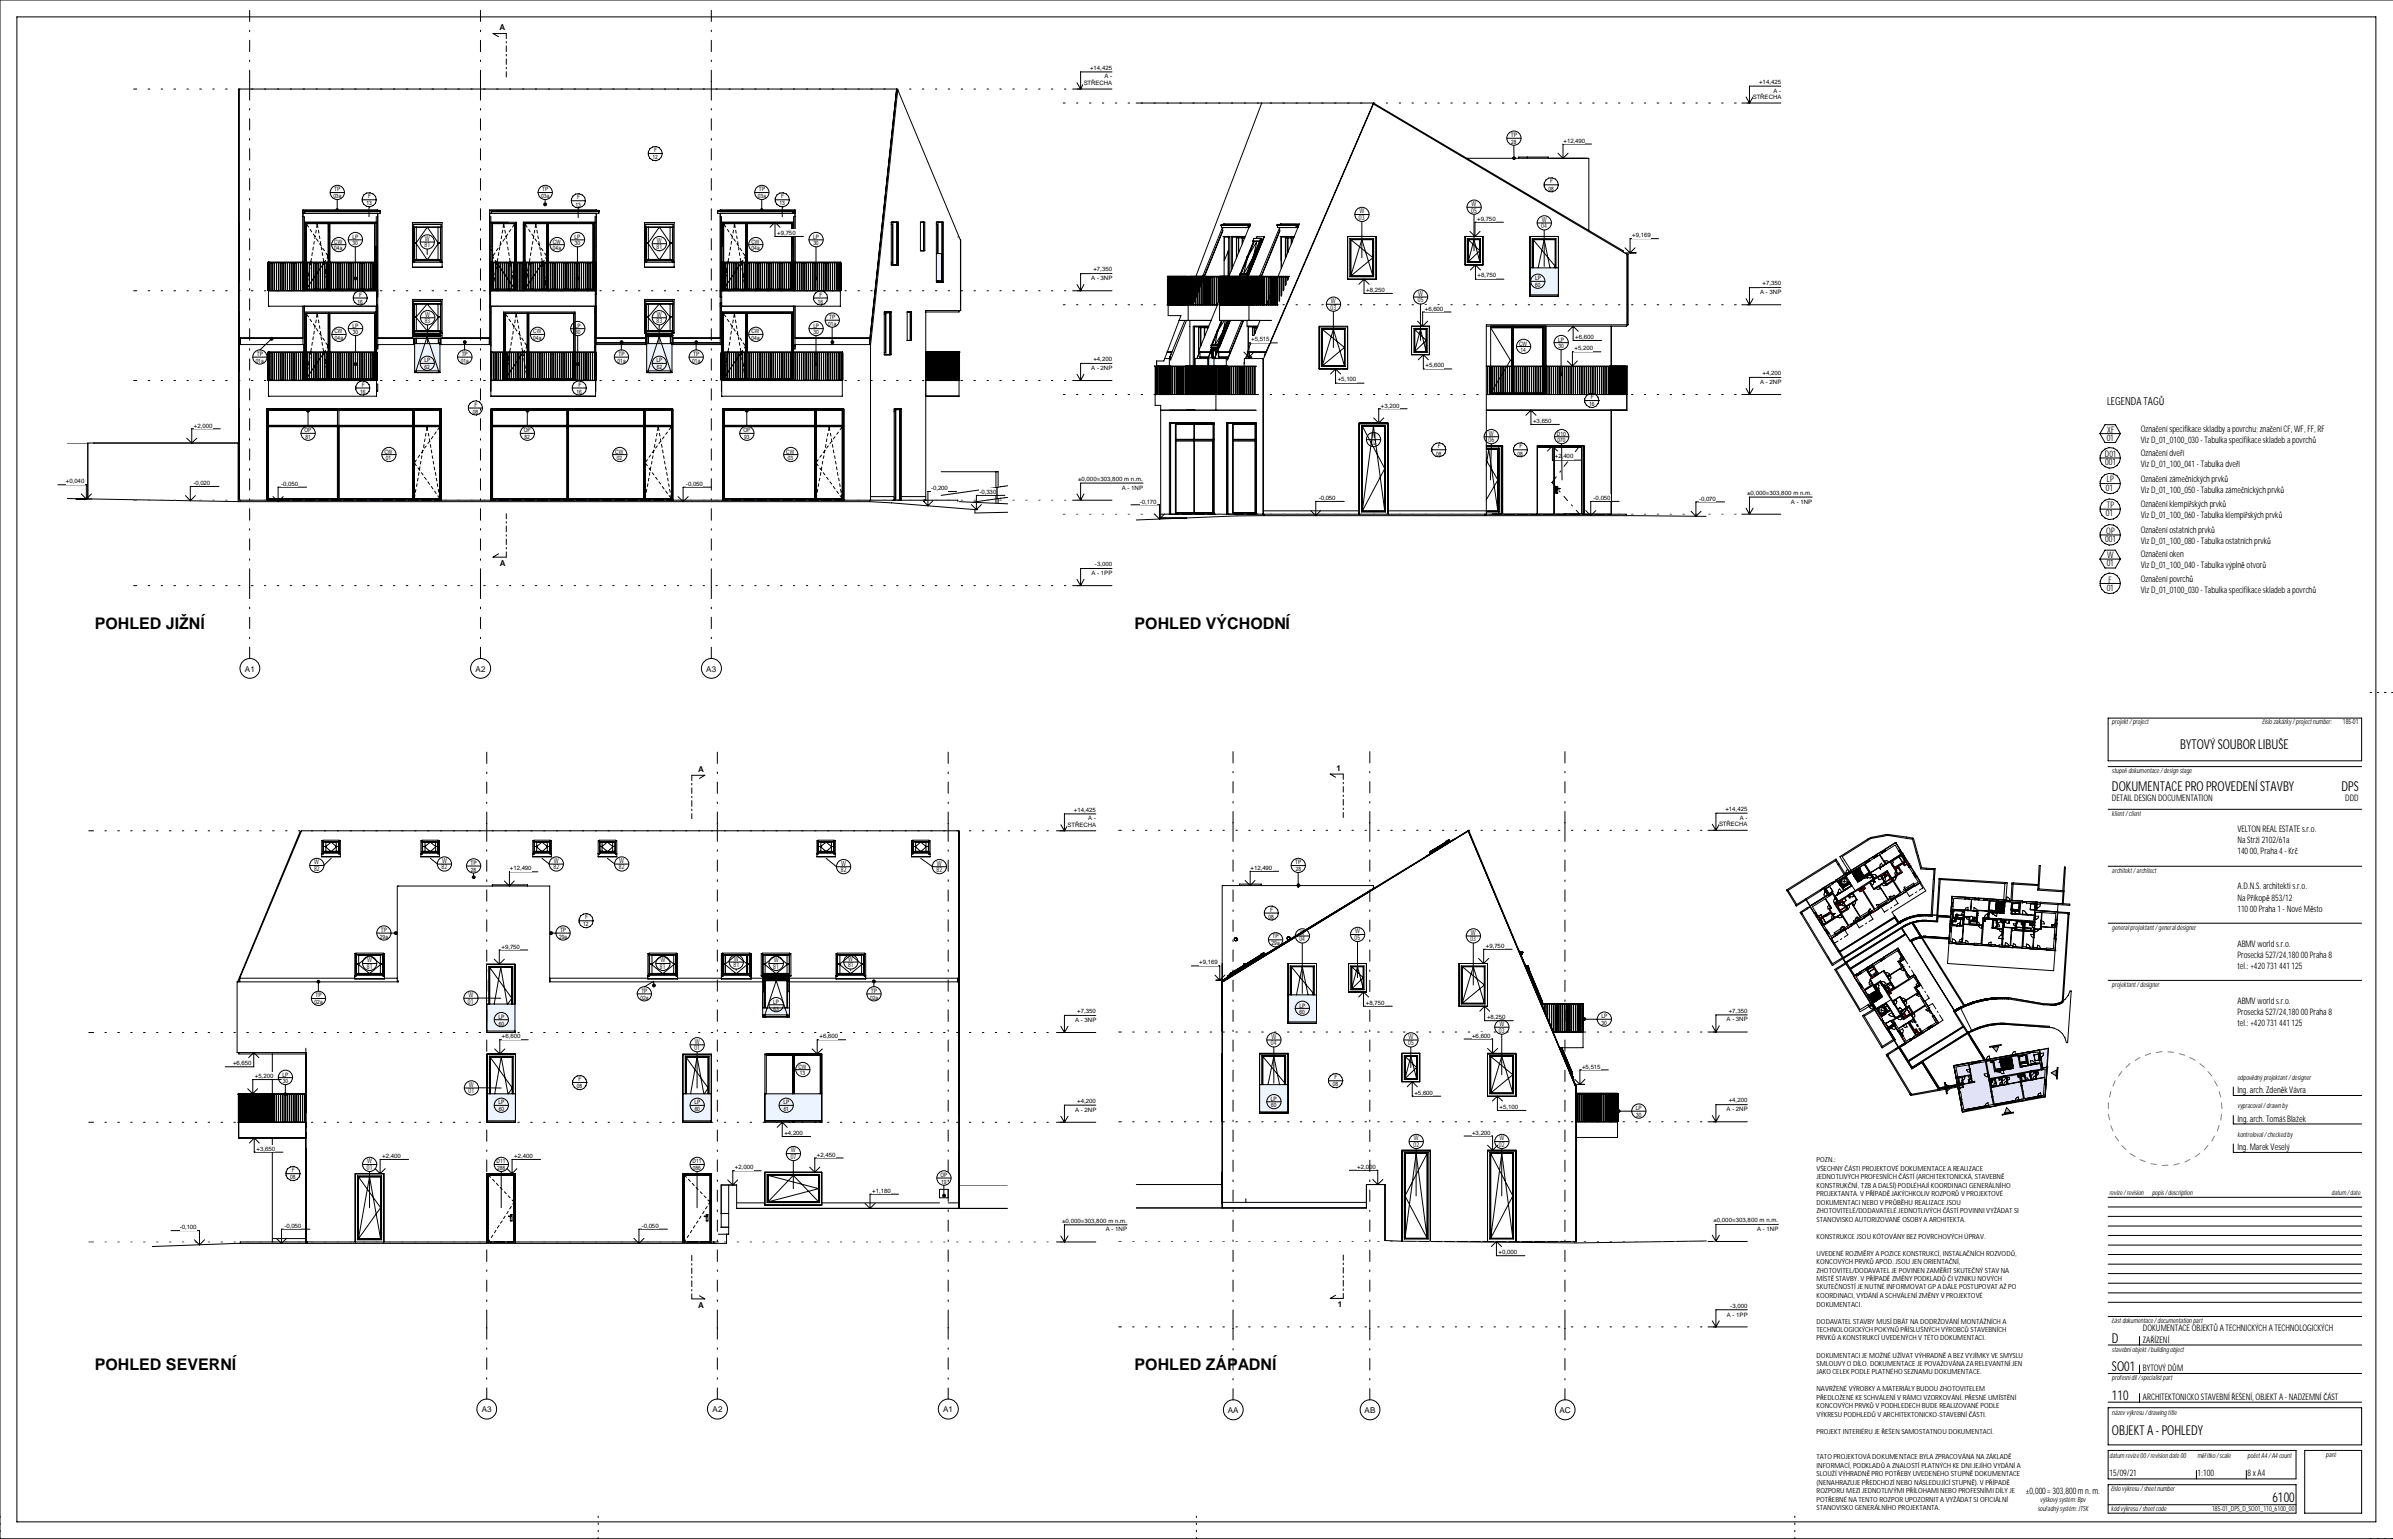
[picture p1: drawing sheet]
<svg xmlns="http://www.w3.org/2000/svg" width="840mm" height="540mm" viewBox="0 0 840 540" stroke-linecap="round" stroke-linejoin="round" font-family="sans-serif">
<defs><g id="words">
<g font-size="5.6">
<text x="33.3" y="220.6">POHLED JIŽNÍ</text>
<text x="398.3" y="220.6">POHLED VÝCHODNÍ</text>
<text x="33.3" y="480.6">POHLED SEVERNÍ</text>
<text x="398.3" y="480.6">POHLED ZÁPADNÍ</text>
</g>
<g font-size="4.8">
<text x="765.3" y="262.9">BYTOVÝ SOUBOR LIBUŠE</text>
<text x="741.3" y="277.6">DOKUMENTACE PRO PROVEDENÍ STAVBY</text>
<text x="821.9" y="277.6">DPS</text>
<text x="741.3" y="471.1">D</text>
<text x="741.3" y="481.1">SO01</text>
<text x="741.3" y="491.1">110</text>
<text x="741.3" y="503.6">OBJEKT A - POHLEDY</text>
<text x="797.6" y="527">6100</text>
</g>
<text font-size="3.9" x="739.6" y="142.2">LEGENDA TAGŮ</text>
<g font-size="3.2">
<text x="739.5" y="154.7">01</text>
<text x="739.6" y="151.9">XF</text>
<text x="751.4" y="151.5">Označení specifikace skladby a povrchu; značení CF, WF, FF, RF</text>
<text x="751.4" y="155.4">Viz D_01_0100_030 - Tabulka specifikace skladeb a povrchů</text>
<text x="738.8" y="160.2">D01</text>
<text x="751.4" y="159.9">Označení dveří</text>
<text x="739" y="163.2">001</text>
<text x="751.4" y="163.8">Viz D_01_100_041 - Tabulka dveří</text>
<text x="739.2" y="172.2">01</text>
<text x="739.6" y="169.2">LP</text>
<text x="751.4" y="169">Označení zámečnických prvků</text>
<text x="751.4" y="172.9">Viz D_01_100_050 - Tabulka zámečnických prvků</text>
<text x="739.6" y="178.2">TP</text>
<text x="751.4" y="178">Označení klempířských prvků</text>
<text x="739.2" y="181.2">01</text>
<text x="751.4" y="181.9">Viz D_01_100_060 - Tabulka klempířských prvků</text>
<text x="739" y="190.2">001</text>
<text x="739.3" y="187.2">OP</text>
<text x="751.4" y="186.9">Označení ostatních prvků</text>
<text x="751.4" y="190.8">Viz D_01_100_080 - Tabulka ostatních prvků</text>
<text x="739.6" y="195.9">W</text>
<text x="751.4" y="195.5">Označení oken</text>
<text x="739.5" y="198.7">01</text>
<text x="751.4" y="199.4">Viz D_01_100_040 - Tabulka výplně otvorů</text>
<text x="739.5" y="207.3">01</text>
<text x="740.2" y="204.5">F</text>
<text x="751.4" y="204">Označení povrchů</text>
<text x="751.4" y="207.9">Viz D_01_0100_030 - Tabulka specifikace skladeb a povrchů</text>
<text x="741.3" y="281.2">DETAIL DESIGN DOCUMENTATION</text>
<text x="823.2" y="281.2">DDD</text>
<text x="785.4" y="292">VELTON REAL ESTATE s.r.o.</text>
<text x="785.4" y="295.9">Na Strži 2102/61a</text>
<text x="785.4" y="299.8">140 00, Praha 4 - Krč</text>
<text x="785.4" y="312.1">A.D.N.S. architekti s.r.o.</text>
<text x="785.4" y="316">Na Příkopě 853/12</text>
<text x="785.4" y="319.9">110 00 Praha 1 - Nové Město</text>
<text x="785.4" y="332.1">ABMV world s.r.o.</text>
<text x="785.4" y="336">Prosecká 527/24,180 00 Praha 8</text>
<text x="785.4" y="339.9">tel.: +420 731 441 125</text>
<text x="785.4" y="352.1">ABMV world s.r.o.</text>
<text x="785.4" y="356">Prosecká 527/24,180 00 Praha 8</text>
<text x="785.4" y="359.9">tel.: +420 731 441 125</text>
<text x="785.4" y="383.5">Ing. arch. Zdeněk Vávra</text>
<text x="785.4" y="393.5">Ing. arch. Tomáš Blažek</text>
<text x="785.4" y="403.5">Ing. Marek Veselý</text>
<text x="752.2" y="467.2">DOKUMENTACE OBJEKTŮ A TECHNICKÝCH A TECHNOLOGICKÝCH</text>
<text x="752.2" y="471.1">ZAŘÍZENÍ</text>
<text x="752.2" y="481.1">BYTOVÝ DŮM</text>
<text x="752.2" y="491.1">ARCHITEKTONICKO STAVEBNÍ ŘEŠENÍ, OBJEKT A - NADZEMNÍ ČÁST</text>
<text x="740.5" y="517.8">15/09/21</text>
<text x="771.4" y="517.8">1:100</text>
<text x="788.9" y="517.8">8 x A4</text>
<text x="711.1" y="524.1">±0,000 = 303,800 m n. m.</text>
</g>
<g font-size="2.9">
<text x="175.3" y="10.7">A</text>
<text x="175.4" y="198.5">A</text>
<text x="245" y="271">A</text>
<text x="469.1" y="270.6">1</text>
<text x="245.1" y="458.9">A</text>
<text x="469.6" y="458.6">1</text>
</g>
<g font-size="2.8">
<text x="85.9" y="235.6">A1</text>
<text x="167" y="235.6">A2</text>
<text x="247.9" y="235.6">A3</text>
<text x="169.1" y="495.5">A3</text>
<text x="250.1" y="495.5">A2</text>
<text x="331" y="495.5">A1</text>
<text x="431" y="495.7">AA</text>
<text x="479" y="495.7">AB</text>
<text x="547.4" y="495.7">AC</text>
</g>
<g font-size="2.4">
<text x="477" y="77.1">03</text>
<text x="477.2" y="74.8">W</text>
<text x="516.4" y="74.6">05</text>
<text x="516.6" y="72.3">W</text>
<text x="541.2" y="77.8">W</text>
<text x="541" y="80.1">04</text>
<text x="149" y="86.8">81</text>
<text x="149.1" y="84.5">W</text>
<text x="230.5" y="87.4">81</text>
<text x="230.5" y="85.1">W</text>
<text x="467.2" y="106.3">W</text>
<text x="497.7" y="106.1">05</text>
<text x="497.8" y="103.8">W</text>
<text x="149.1" y="113.4">83</text>
<text x="149.3" y="111.1">W</text>
<text x="230.5" y="113.4">83</text>
<text x="230.5" y="111.1">W</text>
<text x="467" y="108.6">03</text>
<text x="481.3" y="153.8">W</text>
<text x="522.5" y="155.1">06</text>
<text x="522.6" y="152.8">W</text>
<text x="481.2" y="156.1">02</text>
<text x="741.3" y="254.1">projekt / project</text>
<text x="794.2" y="254.1">číslo zakázky/ project number:</text>
<text x="822.4" y="254.1">185-01</text>
<text x="741.3" y="271.1">stupeň dokumentace / design stage</text>
<text x="741.3" y="286.4">klient / client</text>
<text x="110.2" y="305.6">82</text>
<text x="110.3" y="303.3">W</text>
<text x="155" y="305">82</text>
<text x="155.2" y="302.7">W</text>
<text x="194.3" y="305">82</text>
<text x="194.4" y="302.7">W</text>
<text x="217.3" y="305">82</text>
<text x="217.3" y="302.7">W</text>
<text x="295.1" y="306">82</text>
<text x="295.2" y="303.7">W</text>
<text x="328.8" y="306">82</text>
<text x="328.8" y="303.7">W</text>
<text x="741.3" y="306.5">architekt / architect</text>
<text x="456.3" y="328">W</text>
<text x="475.5" y="329.8">05</text>
<text x="475.7" y="327.5">W</text>
<text x="516.3" y="328">W</text>
<text x="741.3" y="326.5">general projektant / general designer</text>
<text x="456.1" y="330.3">04</text>
<text x="516.1" y="330.3">03</text>
<text x="128.8" y="339.9">81</text>
<text x="128.9" y="337.7">W</text>
<text x="231.6" y="339.9">81</text>
<text x="231.8" y="337.7">W</text>
<text x="257.5" y="339.4">81</text>
<text x="257.6" y="337.1">W</text>
<text x="271.4" y="339.9">81</text>
<text x="271.6" y="337.7">W</text>
<text x="297.7" y="339.4">81</text>
<text x="297.8" y="337.1">W</text>
<text x="741.3" y="346.5">projektant / designer</text>
<text x="164.3" y="352.1">01</text>
<text x="164.4" y="349.8">W</text>
<text x="446.3" y="364.5">W</text>
<text x="494.4" y="364.5">W</text>
<text x="526.1" y="362.3">03</text>
<text x="526.3" y="360">W</text>
<text x="243.8" y="368.5">01</text>
<text x="243.8" y="366.2">W</text>
<text x="446.1" y="366.8">04</text>
<text x="494.3" y="366.8">05</text>
<text x="164.5" y="383.6">01</text>
<text x="164.6" y="381.3">W</text>
<text x="785.4" y="378.9">odpovědný projektant / designer</text>
<text x="785.4" y="388.9">vypracoval / drawn by</text>
<text x="496.2" y="400.1">W</text>
<text x="526.3" y="400.1">W</text>
<text x="785.4" y="398.9">kontroloval / checked by</text>
<text x="277.5" y="406.6">07</text>
<text x="277.6" y="404.3">W</text>
<text x="496.1" y="402.4">02</text>
<text x="526.1" y="402.4">02</text>
<text x="637.6" y="407.8">POZN.:</text>
<text x="128.8" y="410.5">01</text>
<text x="128.9" y="408.2">W</text>
<text x="637.6" y="410.8">VŠECHNY ČÁSTI PROJEKTOVÉ DOKUMENTACE A REALIZACE</text>
<text x="637.6" y="413.8">JEDNOTLIVÝCH PROFESNÍCH ČÁSTÍ (ARCHITEKTONICKÁ, STAVEBNĚ</text>
<text x="637.6" y="416.8">KONSTRUKČNÍ, TZB A DALŠÍ) PODLÉHAJÍ KOORDINACI GENERÁLNÍHO</text>
<text x="637.6" y="419.8">PROJEKTANTA. V PŘÍPADĚ JAKÝCHKOLIV ROZPORŮ V PROJEKTOVÉ</text>
<text x="740.4" y="419.4">revize / revision</text>
<text x="755.4" y="419.4">popis / description</text>
<text x="818.4" y="419.4">datum / date</text>
<text x="637.6" y="422.7">DOKUMENTACI NEBO V PRŮBĚHU REALIZACE JSOU</text>
<text x="637.6" y="425.7">ZHOTOVITELÉ/DODAVATELÉ JEDNOTLIVÝCH ČÁSTÍ POVINNI VYŽÁDAT SI</text>
<text x="637.6" y="428.7">STANOVISKO AUTORIZOVANÉ OSOBY A ARCHITEKTA.</text>
<text x="637.6" y="434.6">KONSTRUKCE JSOU KÓTOVÁNY BEZ POVRCHOVÝCH ÚPRAV.</text>
<text x="637.6" y="440.6">UVEDENÉ ROZMĚRY A POZICE KONSTRUKCÍ, INSTALAČNÍCH ROZVODŮ,</text>
<text x="637.6" y="443.6">KONCOVÝCH PRVKŮ APOD. JSOU JEN ORIENTAČNÍ,</text>
<text x="637.6" y="446.5">ZHOTOVITEL/DODAVATEL JE POVINEN ZAMĚŘIT SKUTEČNÝ STAV NA</text>
<text x="637.6" y="449.5">MÍSTĚ STAVBY. V PŘÍPADĚ ZMĚNY PODKLADŮ ČI VZNIKU NOVÝCH</text>
<text x="637.6" y="452.5">SKUTEČNOSTÍ JE NUTNÉ INFORMOVAT GP A DÁLE POSTUPOVAT AŽ PO</text>
<text x="637.6" y="455.5">KOORDINACI, VYDÁNÍ A SCHVÁLENÍ ZMĚNY V PROJEKTOVÉ</text>
<text x="637.6" y="458.5">DOKUMENTACI.</text>
<text x="637.6" y="464.4">DODAVATEL STAVBY MUSÍ DBÁT NA DODRŽOVÁNÍ MONTÁŽNÍCH A</text>
<text x="637.6" y="467.4">TECHNOLOGICKÝCH POKYNŮ PŘÍSLUŠNÝCH VÝROBCŮ STAVEBNÍCH</text>
<text x="741.3" y="464.2">část dokumentace / documentation part</text>
<text x="637.6" y="470.3">PRVKŮ A KONSTRUKCÍ UVEDENÝCH V TÉTO DOKUMENTACI.</text>
<text x="637.6" y="476.3">DOKUMENTACI JE MOŽNÉ UŽÍVAT VÝHRADNĚ A BEZ VYJÍMKY VE SMYSLU</text>
<text x="637.6" y="479.3">SMLOUVY O DÍLO. DOKUMENTACE JE POVAŽOVÁNA ZA RELEVANTNÍ JEN</text>
<text x="741.3" y="474.3">stavební objekt / building object</text>
<text x="637.6" y="482.3">JAKO CELEK PODLE PLATNÉHO SEZNAMU DOKUMENTACE.</text>
<text x="741.3" y="484.3">profesní díl / specialist part</text>
<text x="637.6" y="488.2">NAVRŽENÉ VÝROBKY A MATERIÁLY BUDOU ZHOTOVITELEM</text>
<text x="637.6" y="491.2">PŘEDLOŽENÉ KE SCHVÁLENÍ V RÁMCI VZORKOVÁNÍ. PŘESNÉ UMÍSTĚNÍ</text>
<text x="637.6" y="494.2">KONCOVÝCH PRVKŮ V PODHLEDECH BUDE REALIZOVANÉ PODLE</text>
<text x="637.6" y="497.2">VÝKRESU PODHLEDŮ V ARCHITEKTONICKO-STAVEBNÍ ČÁSTI.</text>
<text x="741.3" y="496.4">název výkresu / drawing title</text>
<text x="637.6" y="503.1">PROJEKT INTERIÉRU JE ŘEŠEN SAMOSTATNOU DOKUMENTACÍ.</text>
<text x="637.6" y="512.1">TATO PROJEKTOVÁ DOKUMENTACE BYLA ZPRACOVÁNA NA ZÁKLADĚ</text>
<text x="637.6" y="515">INFORMACÍ, PODKLADŮ A ZNALOSTÍ PLATNÝCH KE DNI JEJÍHO VYDÁNÍ A</text>
<text x="740.5" y="511.5">datum revize 00 / revision date 00</text>
<text x="771.4" y="511.5">měřítko / scale</text>
<text x="788.9" y="511.5">počet A4 / A4 count</text>
<text x="816.4" y="511.4">paré</text>
<text x="637.6" y="518">SLOUŽÍ VÝHRADNĚ PRO POTŘEBY UVEDENÉHO STUPNĚ DOKUMENTACE</text>
<text x="637.6" y="521">(NENAHRAZUJE PŘEDCHOZÍ NEBO NÁSLEDUJÍCÍ STUPNĚ). V PŘÍPADĚ</text>
<text x="637.6" y="523.9">ROZPORU MEZI JEDNOTLIVÝMI PŘÍLOHAMI NEBO PROFESNÍMI DÍLY JE</text>
<text x="637.6" y="527">POTŘEBNÉ NA TENTO ROZPOR UPOZORNIT A VYŽÁDAT SI OFICIÁLNÍ</text>
<text x="716.1" y="527.1">výškový systém: Bpv</text>
<text x="741" y="523.3">číslo výkresu / sheet number</text>
<text x="637.6" y="529.9">STANOVISKO GENERÁLNÍHO PROJEKTANTA.</text>
<text x="715.3" y="530.1">souřadný systém: JTSK</text>
<text x="741" y="530.1">kód výkresu / sheet code</text>
<text x="776.5" y="530.1">185-01_DPS_D_SO01_110_6100_00</text>
</g>
<g font-size="2.1">
<text x="380.4" y="29.9">ST</text>
<text x="382.6" y="24.5">+14,425</text>
<text x="383" y="29.9">ŘECHA</text>
<text x="387.7" y="27.5">A</text>
<text x="389.6" y="27.5">-</text>
<text x="617.5" y="29.5">+14,425</text>
<text x="615.3" y="34.9">ST</text>
<text x="617.9" y="34.9">ŘECHA</text>
<text x="622.6" y="32.5">A</text>
<text x="624.5" y="32.5">-</text>
<text x="229.6" y="53.4">F</text>
<text x="530.4" y="48.1">TP</text>
<text x="530.4" y="50.5">28</text>
<text x="548.8" y="50">+12,490</text>
<text x="229" y="55.9">12</text>
<text x="544.2" y="64.3">F</text>
<text x="117" y="69.5">03a</text>
<text x="117.3" y="67.1">TP</text>
<text x="129.2" y="69.6">F</text>
<text x="190" y="69.5">03a</text>
<text x="190.3" y="67.1">TP</text>
<text x="202.6" y="69.9">F</text>
<text x="266" y="69.5">03a</text>
<text x="266.4" y="67.1">TP</text>
<text x="274.2" y="69.6">F</text>
<text x="543.6" y="66.9">08</text>
<text x="128.6" y="72.1">13</text>
<text x="202" y="72.5">13</text>
<text x="273.6" y="72.1">13</text>
<text x="518.5" y="77.5">+9,750</text>
<text x="123.7" y="83.8">LP</text>
<text x="201.7" y="83.8">LP</text>
<text x="272.8" y="82.5">+9,750</text>
<text x="285.4" y="83.8">LP</text>
<text x="572.9" y="83.3">+9,169</text>
<text x="117.3" y="87.8">04a</text>
<text x="117.3" y="85.5">CW</text>
<text x="123.8" y="86.1">30</text>
<text x="194.1" y="87.8">04a</text>
<text x="194.1" y="85.5">CW</text>
<text x="201.8" y="86.1">30</text>
<text x="263.8" y="87.8">04a</text>
<text x="263.8" y="85.5">CW</text>
<text x="285.5" y="86.1">30</text>
<text x="383.8" y="95.2">+7,350</text>
<text x="383" y="98.3">A</text>
<text x="385.1" y="98.3">-</text>
<text x="386.3" y="98.3">3NP</text>
<text x="518.7" y="97.4">+8,750</text>
<text x="538.8" y="98.4">LP</text>
<text x="538.9" y="100.7">60</text>
<text x="618.7" y="100.2">+7,350</text>
<text x="125.5" y="106.5">16</text>
<text x="126.1" y="104.1">F</text>
<text x="287.1" y="106.5">16</text>
<text x="287.7" y="104.1">F</text>
<text x="479.6" y="102.4">+8,250</text>
<text x="617.8" y="103.2">A</text>
<text x="619.8" y="103.2">-</text>
<text x="621.1" y="103.2">3NP</text>
<text x="291.1" y="111.9">TP</text>
<text x="500.1" y="109">+6,600</text>
<text x="117.4" y="117">CW</text>
<text x="117.5" y="119.3">04a</text>
<text x="123.8" y="115">LP</text>
<text x="123.9" y="117.3">30</text>
<text x="187.2" y="119.3">04a</text>
<text x="187.2" y="117">CW</text>
<text x="201.8" y="115">LP</text>
<text x="201.8" y="117.3">30</text>
<text x="263.8" y="119.3">04a</text>
<text x="263.8" y="117">CW</text>
<text x="285.5" y="115">LP</text>
<text x="285.6" y="117.3">30</text>
<text x="290.7" y="114.4">01a</text>
<text x="439.2" y="119.8">+5,515</text>
<text x="546.9" y="120">LP</text>
<text x="553" y="118.9">+6,600</text>
<text x="90.2" y="124.9">TP</text>
<text x="162.1" y="124.9">TP</text>
<text x="217.1" y="124.9">TP</text>
<text x="243.3" y="124.9">TP</text>
<text x="533.2" y="121.2">CW</text>
<text x="533.7" y="123.5">14</text>
<text x="547" y="122.3">30</text>
<text x="552.7" y="122.9">+5,200</text>
<text x="89.7" y="127.3">01a</text>
<text x="149" y="129.5">62</text>
<text x="149" y="127.2">LP</text>
<text x="161.7" y="127.3">01a</text>
<text x="216.7" y="127.3">01a</text>
<text x="230.5" y="127.2">LP</text>
<text x="230.5" y="129.5">62</text>
<text x="243" y="127.3">01a</text>
<text x="383" y="129.8">A</text>
<text x="383.8" y="126.7">+4,200</text>
<text x="385.1" y="129.8">-</text>
<text x="386.3" y="129.8">2NP</text>
<text x="500.4" y="128.9">+5,600</text>
<text x="618.7" y="131.7">+4,200</text>
<text x="127" y="135.6">F</text>
<text x="203" y="135.6">F</text>
<text x="469.6" y="133.9">+5,100</text>
<text x="617.8" y="134.7">A</text>
<text x="619.8" y="134.7">-</text>
<text x="621.1" y="134.7">2NP</text>
<text x="126.4" y="138.2">16</text>
<text x="166.5" y="142.7">F</text>
<text x="202.4" y="138.2">16</text>
<text x="484.7" y="143">+3,200</text>
<text x="557.8" y="142.5">16</text>
<text x="558.4" y="140">F</text>
<text x="165.9" y="145.1">08</text>
<text x="538.1" y="148.4">+3,650</text>
<text x="68.1" y="150">+2,000</text>
<text x="106.9" y="151.7">OP</text>
<text x="107.2" y="154">81</text>
<text x="183.9" y="151.7">OP</text>
<text x="184.1" y="154">82</text>
<text x="260.9" y="151.7">OP</text>
<text x="261.2" y="154">93</text>
<text x="546.5" y="152.8">D10</text>
<text x="546.7" y="155.2">070</text>
<text x="135" y="159.2">CW</text>
<text x="135.5" y="161.4">01</text>
<text x="216" y="159.2">CW</text>
<text x="216.5" y="161.4">02</text>
<text x="276" y="159.2">CW</text>
<text x="276.5" y="161.4">03</text>
<text x="504.1" y="159.9">08</text>
<text x="504.7" y="157.3">F</text>
<text x="532.7" y="159.9">08</text>
<text x="533.3" y="157.3">F</text>
<text x="545.8" y="160.9">+2,400</text>
<text x="23.1" y="169.6">+0,040</text>
<text x="67.9" y="170.2">-0,020</text>
<text x="98.7" y="170.5">-0,050</text>
<text x="240.8" y="170.5">-0,050</text>
<text x="326.8" y="172">-0,200</text>
<text x="343.8" y="173.3">-0,330</text>
<text x="378.5" y="168.7">±0,000=303,800 m n.m.</text>
<text x="393.8" y="171.8">A</text>
<text x="395.8" y="171.8">-</text>
<text x="397.1" y="171.8">1NP</text>
<text x="613.3" y="173.7">±0,000=303,800 m n.m.</text>
<text x="400" y="176.7">-0,170</text>
<text x="462.9" y="175.4">-0,050</text>
<text x="559.4" y="175.4">-0,050</text>
<text x="596.4" y="175.7">-0,070</text>
<text x="628.6" y="176.8">A</text>
<text x="630.7" y="176.8">-</text>
<text x="632" y="176.8">1NP</text>
<text x="383.1" y="201.8">A</text>
<text x="384.3" y="198.7">-</text>
<text x="385.1" y="198.7">3,000</text>
<text x="385.1" y="201.8">-</text>
<text x="386.4" y="201.8">1PP</text>
<text x="376.9" y="284.8">+14,425</text>
<text x="382" y="287.9">A</text>
<text x="384" y="287.9">-</text>
<text x="605.6" y="284.6">+14,425</text>
<text x="610.7" y="287.6">A</text>
<text x="612.6" y="287.6">-</text>
<text x="374.7" y="290.2">ST</text>
<text x="377.4" y="290.2">ŘECHA</text>
<text x="603.4" y="290">ST</text>
<text x="606" y="290">ŘECHA</text>
<text x="165.2" y="303.4">TP</text>
<text x="165.3" y="305.9">28</text>
<text x="179" y="305.4">+12,490</text>
<text x="439" y="305.2">+12,490</text>
<text x="454.7" y="303.2">TP</text>
<text x="454.8" y="305.6">28</text>
<text x="205.4" y="322.6">F</text>
<text x="445.3" y="322.3">08</text>
<text x="445.9" y="319.9">F</text>
<text x="133.3" y="329.4">29a</text>
<text x="133.7" y="327">TP</text>
<text x="196.3" y="329.4">29a</text>
<text x="196.6" y="327">TP</text>
<text x="204.7" y="325">12</text>
<text x="446.7" y="329.3">TP</text>
<text x="176" y="332.8">+9,750</text>
<text x="446.4" y="331.7">29a</text>
<text x="521.5" y="332.7">+9,750</text>
<text x="421" y="338.4">+9,169</text>
<text x="110.4" y="352.3">02a</text>
<text x="110.7" y="349.8">TP</text>
<text x="224.8" y="350.8">02a</text>
<text x="225.1" y="348.3">TP</text>
<text x="271.4" y="352.3">LP</text>
<text x="305.4" y="350.8">02a</text>
<text x="305.7" y="348.3">TP</text>
<text x="456.1" y="353.6">LP</text>
<text x="479.5" y="352.6">+8,750</text>
<text x="175" y="357.5">LP</text>
<text x="175.1" y="359.8">60</text>
<text x="271.5" y="354.6">63</text>
<text x="377.4" y="358.6">A</text>
<text x="378.1" y="355.5">+7,350</text>
<text x="379.4" y="358.6">-</text>
<text x="380.7" y="358.6">3NP</text>
<text x="456.2" y="355.9">60</text>
<text x="522" y="357.5">+8,250</text>
<text x="562.1" y="357.3">LP</text>
<text x="562.2" y="359.6">30</text>
<text x="606" y="358.4">A</text>
<text x="606.8" y="355.3">+7,350</text>
<text x="608.1" y="358.4">-</text>
<text x="609.3" y="358.4">3NP</text>
<text x="176.2" y="364.3">+6,600</text>
<text x="287.7" y="364.3">+6,600</text>
<text x="516.7" y="364.2">+6,600</text>
<text x="81.8" y="373.7">+6,650</text>
<text x="99.1" y="377.8">LP</text>
<text x="280.2" y="375">CW</text>
<text x="280.8" y="377.3">13</text>
<text x="555.3" y="375">+5,515</text>
<text x="89.5" y="378.3">+5,200</text>
<text x="99.2" y="380.1">30</text>
<text x="202.5" y="381.8">08</text>
<text x="203.1" y="379.4">F</text>
<text x="467.9" y="381.2">08</text>
<text x="468.5" y="378.7">F</text>
<text x="175" y="387.5">LP</text>
<text x="175.1" y="389.8">60</text>
<text x="243.8" y="387.5">LP</text>
<text x="243.8" y="389.8">60</text>
<text x="275" y="387.5">LP</text>
<text x="275.1" y="389.8">61</text>
<text x="378.1" y="387">+4,200</text>
<text x="446.1" y="386.2">LP</text>
<text x="446.2" y="388.5">60</text>
<text x="496.5" y="384">+5,600</text>
<text x="526.4" y="389">+5,100</text>
<text x="574.2" y="389.6">LP</text>
<text x="606" y="389.9">A</text>
<text x="606.8" y="386.8">+4,200</text>
<text x="608.1" y="389.9">-</text>
<text x="609.3" y="389.9">2NP</text>
<text x="377.4" y="390.1">A</text>
<text x="379.4" y="390.1">-</text>
<text x="380.7" y="390.1">2NP</text>
<text x="574.3" y="391.8">30</text>
<text x="275.3" y="398.3">+4,200</text>
<text x="516.7" y="398.1">+3,200</text>
<text x="90.1" y="403.8">+3,650</text>
<text x="134.2" y="406.3">+2,400</text>
<text x="180.5" y="406.3">+2,400</text>
<text x="286.8" y="405.8">+2,450</text>
<text x="101.9" y="413.8">08</text>
<text x="102.4" y="411.3">F</text>
<text x="174.3" y="408.2">D11</text>
<text x="174.5" y="410.5">288</text>
<text x="243.1" y="408.2">D11</text>
<text x="243.2" y="410.5">086</text>
<text x="258" y="410.3">+2,000</text>
<text x="330.1" y="413.1">OP</text>
<text x="476.4" y="410.1">+2,000</text>
<text x="306.2" y="418.5">+1,180</text>
<text x="330.4" y="415.4">19</text>
<text x="63.1" y="431.3">-0,100</text>
<text x="99.8" y="430.8">-0,050</text>
<text x="225.3" y="430.8">-0,050</text>
<text x="372.9" y="429">±0,000=303,800 m n.m.</text>
<text x="601.5" y="428.8">±0,000=303,800 m n.m.</text>
<text x="616.8" y="431.9">A</text>
<text x="618.8" y="431.9">-</text>
<text x="620.1" y="431.9">1NP</text>
<text x="388.1" y="432.1">A</text>
<text x="390.1" y="432.1">-</text>
<text x="391.4" y="432.1">1NP</text>
<text x="526" y="440">+0,000</text>
<text x="606.1" y="461.9">A</text>
<text x="607.3" y="458.9">-</text>
<text x="608.1" y="458.9">3,000</text>
<text x="608.1" y="461.9">-</text>
<text x="609.4" y="461.9">1PP</text>
</g>
</g></defs>
<g fill="none" stroke="#7c8592" stroke-width=".35">
<path d="M94.1 92.1h38.1M94.7 92.2v9.7M95.5 92.2v9.7M96.3 92.2v9.7M97.1 92.2v9.7M97.8 92.2v9.7M98.6 92.2v9.7M99.4 92.2v9.7M100.1 92.2v9.7M100.9 92.2v9.7M101.7 92.2v9.7M102.4 92.2v9.7"/>
<path d="M103.2 92.2v9.7M104 92.2v9.7M104.8 92.2v9.7M105.5 92.2v9.7M106.3 92.2v9.7M107.1 92.2v9.7M107.8 92.2v9.7M108.6 92.2v9.7M109.3 92.2v9.7M110.2 92.2v9.7M110.9 92.2v9.7M111.7 92.2v9.7"/>
<path d="M112.4 92.2v9.7M113.2 92.2v9.7M114 92.2v9.7M114.8 92.2v9.7M115.5 92.2v9.7M116.3 92.2v9.7M117.1 92.2v9.7M117.9 92.2v9.7M118.6 92.2v9.7M119.4 92.2v9.7M120.1 92.2v9.7M120.9 92.2v9.7"/>
<path d="M121.7 92.2v9.7M122.5 92.2v9.7M123.2 92.2v9.7M124 92.2v9.7M124.8 92.2v9.7M125.5 92.2v9.7M126.3 92.2v9.7M127.1 92.2v9.7M127.8 92.2v9.7M128.6 92.2v9.7M129.4 92.2v9.7M130.2 92.2v9.7"/>
<path d="M130.9 92.2v9.7M131.7 92.2v9.7M132.1 92.2v9.7M172.1 92.1h36.9M172.3 92.2v9.7M172.5 92.2v9.7M173.3 92.2v9.7M174 92.2v9.7M174.8 92.2v9.7M175.6 92.2v9.7M176.4 92.2v9.7M177.1 92.2v9.7"/>
<path d="M177.9 92.2v9.7M178.6 92.2v9.7M179.5 92.2v9.7M180.2 92.2v9.7M181 92.2v9.7M181.7 92.2v9.7M182.5 92.2v9.7M183.3 92.2v9.7M184.1 92.2v9.7M184.8 92.2v9.7M185.6 92.2v9.7M186.4 92.2v9.7"/>
<path d="M187.2 92.2v9.7M187.9 92.2v9.7M188.7 92.2v9.7M189.4 92.2v9.7M190.2 92.2v9.7M191 92.2v9.7M191.7 92.2v9.7M192.5 92.2v9.7M193.3 92.2v9.7M194.1 92.2v9.7M194.8 92.2v9.7M195.6 92.2v9.7"/>
<path d="M196.4 92.2v9.7M197.1 92.2v9.7M197.9 92.2v9.7M198.7 92.2v9.7M199.4 92.2v9.7M200.2 92.2v9.7M201 92.2v9.7M201.8 92.2v9.7M202.5 92.2v9.7M203.3 92.2v9.7M204.1 92.2v9.7M204.9 92.2v9.7"/>
<path d="M205.6 92.2v9.7M206.4 92.2v9.7M207.1 92.2v9.7M207.9 92.2v9.7M208.7 92.2v9.7M208.9 92.2v9.7M253.2 92.1h41.9M253.7 92.2v9.7M254.5 92.2v9.7M255.3 92.2v9.7M256.1 92.2v9.7M256.8 92.2v9.7"/>
<path d="M257.6 92.2v9.7M258.4 92.2v9.7M259.1 92.2v9.7M259.9 92.2v9.7M260.7 92.2v9.7M261.5 92.2v9.7M262.2 92.2v9.7M263 92.2v9.7M263.7 92.2v9.7M264.5 92.2v9.7M265.3 92.2v9.7M266.1 92.2v9.7"/>
<path d="M266.8 92.2v9.7M267.6 92.2v9.7M268.4 92.2v9.7M269.2 92.2v9.7M269.9 92.2v9.7M270.7 92.2v9.7M271.4 92.2v9.7M272.2 92.2v9.7M273 92.2v9.7M273.8 92.2v9.7M274.5 92.2v9.7M275.3 92.2v9.7"/>
<path d="M276.1 92.2v9.7M276.9 92.2v9.7M277.6 92.2v9.7M278.4 92.2v9.7M279.1 92.2v9.7M279.9 92.2v9.7M280.7 92.2v9.7M281.5 92.2v9.7M282.2 92.2v9.7M283 92.2v9.7M283.8 92.2v9.7M284.5 92.2v9.7"/>
<path d="M285.3 92.2v9.7M286.1 92.2v9.7M286.9 92.2v9.7M287.6 92.2v9.7M288.4 92.2v9.7M289.2 92.2v9.7M289.9 92.2v9.7M290.7 92.2v9.7M291.5 92.2v9.7M292.2 92.2v9.7M293 92.2v9.7M293.8 92.2v9.7"/>
<path d="M294.6 92.2v9.7M94.1 102h38.1M172.1 102h36.9M253.2 102h41.9M94.1 133.5h38.1M94.1 123.6h38.1M94.7 123.7v9.7M95.5 123.7v9.7M96.3 123.7v9.7M97.1 123.7v9.7M97.8 123.7v9.7M98.6 123.7v9.7"/>
<path d="M99.4 123.7v9.7M100.1 123.7v9.7M100.9 123.7v9.7M101.7 123.7v9.7M102.4 123.7v9.7M103.2 123.7v9.7M104 123.7v9.7M104.8 123.7v9.7M105.5 123.7v9.7M106.3 123.7v9.7M107.1 123.7v9.7M107.8 123.7v9.7"/>
<path d="M108.6 123.7v9.7M109.3 123.7v9.7M110.2 123.7v9.7M110.9 123.7v9.7M111.7 123.7v9.7M112.4 123.7v9.7M113.2 123.7v9.7M114 123.7v9.7M114.8 123.7v9.7M115.5 123.7v9.7M116.3 123.7v9.7M117.1 123.7v9.7"/>
<path d="M117.9 123.7v9.7M118.6 123.7v9.7M119.4 123.7v9.7M120.1 123.7v9.7M120.9 123.7v9.7M121.7 123.7v9.7M122.5 123.7v9.7M123.2 123.7v9.7M124 123.7v9.7M124.8 123.7v9.7M125.5 123.7v9.7M126.3 123.7v9.7"/>
<path d="M127.1 123.7v9.7M127.8 123.7v9.7M128.6 123.7v9.7M129.4 123.7v9.7M130.2 123.7v9.7M130.9 123.7v9.7M131.7 123.7v9.7M132.1 123.7v9.7M172.2 133.5h36.9M172.2 123.6h36.9M172.4 123.7v9.7M172.6 123.7v9.7"/>
<path d="M173.4 123.7v9.7M174.1 123.7v9.7M174.9 123.7v9.7M175.6 123.7v9.7M176.4 123.7v9.7M177.2 123.7v9.7M178 123.7v9.7M178.7 123.7v9.7M179.5 123.7v9.7M180.3 123.7v9.7M181.1 123.7v9.7M181.8 123.7v9.7"/>
<path d="M182.6 123.7v9.7M183.3 123.7v9.7M184.1 123.7v9.7M184.9 123.7v9.7M185.7 123.7v9.7M186.4 123.7v9.7M187.2 123.7v9.7M188 123.7v9.7M188.8 123.7v9.7M189.5 123.7v9.7M190.3 123.7v9.7M191.1 123.7v9.7"/>
<path d="M191.8 123.7v9.7M192.6 123.7v9.7M193.4 123.7v9.7M194.1 123.7v9.7M194.9 123.7v9.7M195.7 123.7v9.7M196.5 123.7v9.7M197.2 123.7v9.7M198 123.7v9.7M198.8 123.7v9.7M199.5 123.7v9.7M200.3 123.7v9.7"/>
<path d="M201.1 123.7v9.7M201.8 123.7v9.7M202.6 123.7v9.7M203.4 123.7v9.7M204.1 123.7v9.7M204.9 123.7v9.7M205.7 123.7v9.7M206.5 123.7v9.7M207.2 123.7v9.7M208 123.7v9.7M208.7 123.7v9.7M209 123.7v9.7"/>
<path d="M253.2 133.5h42.5M253.2 123.6h42.5M253.7 123.7v9.7M254.5 123.7v9.7M255.2 123.7v9.7M256 123.7v9.7M256.8 123.7v9.7M257.5 123.7v9.7M258.3 123.7v9.7M259.1 123.7v9.7M259.8 123.7v9.7M260.6 123.7v9.7"/>
<path d="M261.4 123.7v9.7M262.2 123.7v9.7M262.9 123.7v9.7M263.7 123.7v9.7M264.5 123.7v9.7M265.2 123.7v9.7M266 123.7v9.7M266.8 123.7v9.7M267.5 123.7v9.7M268.3 123.7v9.7M269.1 123.7v9.7M269.9 123.7v9.7"/>
<path d="M270.6 123.7v9.7M271.4 123.7v9.7M272.2 123.7v9.7M272.9 123.7v9.7M273.7 123.7v9.7M274.5 123.7v9.7M275.3 123.7v9.7M276 123.7v9.7M276.8 123.7v9.7M277.5 123.7v9.7M278.3 123.7v9.7M279.1 123.7v9.7"/>
<path d="M279.9 123.7v9.7M280.6 123.7v9.7M281.4 123.7v9.7M282.2 123.7v9.7M283 123.7v9.7M283.7 123.7v9.7M284.5 123.7v9.7M285.2 123.7v9.7M286 123.7v9.7M286.8 123.7v9.7M287.6 123.7v9.7M288.3 123.7v9.7"/>
<path d="M289.1 123.7v9.7M289.9 123.7v9.7M290.6 123.7v9.7M291.4 123.7v9.7M292.2 123.7v9.7M292.9 123.7v9.7M293.7 123.7v9.7M294.5 123.7v9.7M295.3 123.7v9.7M325 133.5h11.9M325 123.6h11.9M325.1 123.7v9.7"/>
<path d="M325.3 123.7v9.7M325.5 123.7v9.7M325.6 123.7v9.7M325.8 123.7v9.7M326.1 123.7v9.7M326.2 123.7v9.7M326.4 123.7v9.7M326.6 123.7v9.7M326.8 123.7v9.7M327 123.7v9.7M327.2 123.7v9.7M327.4 123.7v9.7"/>
<path d="M327.6 123.7v9.7M327.7 123.7v9.7M327.9 123.7v9.7M328.1 123.7v9.7M328.3 123.7v9.7M328.5 123.7v9.7M328.7 123.7v9.7M328.8 123.7v9.7M329.1 123.7v9.7M329.3 123.7v9.7M329.4 123.7v9.7M329.6 123.7v9.7"/>
<path d="M329.9 123.7v9.7M330 123.7v9.7M330.2 123.7v9.7M330.4 123.7v9.7M330.6 123.7v9.7M330.8 123.7v9.7M331 123.7v9.7M331.1 123.7v9.7M331.4 123.7v9.7M331.6 123.7v9.7M331.7 123.7v9.7M331.9 123.7v9.7"/>
<path d="M332.1 123.7v9.7M332.3 123.7v9.7M332.5 123.7v9.7M332.7 123.7v9.7M332.9 123.7v9.7M333.1 123.7v9.7M333.2 123.7v9.7M333.4 123.7v9.7M333.7 123.7v9.7M333.8 123.7v9.7M334 123.7v9.7M334.2 123.7v9.7"/>
<path d="M334.4 123.7v9.7M334.6 123.7v9.7M334.8 123.7v9.7M334.9 123.7v9.7M335.2 123.7v9.7M335.4 123.7v9.7M335.5 123.7v9.7M335.7 123.7v9.7M336 123.7v9.7M336.1 123.7v9.7M336.3 123.7v9.7M336.5 123.7v9.7"/>
<path d="M336.7 123.7v9.7"/>
</g>
<path d="M94.4 92.2v9.7M253.4 92.2v9.7M294.9 92.2v9.7M94.4 123.7v9.7M253.4 123.7v9.7M295.5 123.7v9.7" fill="none" stroke="#7c8592" stroke-width=".42"/>
<g fill="#ecf5ff">
<path d="M328.7 89h1.9v9.5h-1.9z"/>
<path d="M145.5 120.6h8.9v9.5h-8.9z"/>
<path d="M227 120.6h8.9v9.5h-8.9z"/>
</g>
<g fill="none" stroke="#000" stroke-width=".35">
<path d="M175 12.9l-1.9-1.1h4.6v1.7M177.7 14.6v.5M177.7 16.1v2M177.7 19.1v.5M177.7 20.7v1.9M177.7 23.6v.5M177.7 25.1v1.9M314.7 31.2h-230.9v144.3h252.4v.5M314.7 31.2l.1 .3M314.7 31.2l-9.5 88.6M315.1 31.5h-.4l-9.5 88.9M315.1 31.5l-9.5 89.7"/>
<path d="M315.1 31.5l22 52.8M227.5 53.8h5M106.3 74.8h27.1v-1h-26.5v1M106.8 78h25.3M106.8 75.9v16M106.8 78.3h25.3M106.9 78l-.1 8.5M106.9 74.1h26.5M107 78v13.9M107.5 78.3v13.6M111.2 79.8l.1-1.3 .3 1.3M115.2 78.5h-7.7l.8 1.2"/>
<path d="M115.2 78.3v13.6M115.7 78.5h15.8M115.7 78.3v13.6M117.4 78.3v.2M126.3 78.3v.2M127.1 70.1h5M129.5 72.6v3.4M131.5 78.3v13.6M132 78v13.9M132.1 75.9v16M132.6 74.8v47.6h-.5M132.6 73.8l-26.3-.1v18.2"/>
<path d="M144.8 78.1h10.4v15.7h-10.4zM145.2 78.7h9.6M145.2 79.7h9.6M145.2 78.7h9.6v1.1h-9.6zM145.3 79.7v12.5M146.1 79.7v11.5M149.9 79.8l-3.8 5.4M150 79.8l3.8 5.4M153.8 79.7v11.5M154.6 79.8v11.4M154.7 79.8v12.4M171.9 74.8h38.3v-1h-37.7v1"/>
<path d="M172.3 78h8.9v13.9M172.3 75.9v16M172.3 78.3h8.9M172.5 78l-.2 8.5M172.5 74.1h37.7M172.9 78.5h7.8l-.8 1.2M172.9 78.3v13.6M176.6 79.8l.2-1.3 .2 1.3M180.7 78.3v13.6M183.7 78.3h25.2M184.2 78.3v13.6M187.9 79.8l.1-1.3 .3 1.3"/>
<path d="M191.9 78.5h-7.7l.8 1.2M191.9 78.3v13.6M192.4 78.3v13.6M192.4 78.5h15.8M200.5 70.4h5M202.9 73v3.4M208.2 78.3v13.6M208.7 78v13.9M208.9 78h-25.2v13.9M208.9 75.9v16M209.3 73.8l-37.4-.1v47.2M209.3 74.8v46.1"/>
<path d="M226.2 78.1h10.4v15.7h-10.4zM226.7 78.7h9.5M226.7 79.7h9.5M226.7 78.7h9.5v1.1h-9.5zM226.7 79.8v12.4M227.6 79.7v11.5M231.4 79.8l-3.8 5.4M231.5 79.8l3.7 5.4M235.2 79.7v11.5M236.1 79.7v11.5M236.1 79.8v12.4M251.9 74.1h26.5"/>
<path d="M252.8 74.8v46.1M252.8 73.8l26.3-.1v18.2M253.2 78h25.4M253.2 75.9v26.1M253.2 78.3h25.4M253.4 78l-.2 8.5M253.5 78.3v13.6M254 78.3v13.6M257.6 79.8l.2-1.3 .3 1.3M261.7 78.5h-7.7l.8 1.2M261.7 78.3v13.6M262.2 78.3v13.6"/>
<path d="M262.2 78.5h15.8M272.1 70.1h5M274.6 72.6v3.4M278 78.3v13.6M278.4 78l.2 8.5M278.6 75.9v16M279.1 74.8h-27.2v-1h26.5v1M312.8 78h2.6v15h-2.6zM312.8 78.7h.5v13.5h-.5M313.4 78v15M314.9 78v15M323.1 78h1.5v10h-1.5z"/>
<path d="M324.2 78v10M328.7 78h2.4v21h-2.4zM328.7 78.7h.4v10.3M329.3 78v11M330.7 78v21M94.1 92.2h38.1M94.6 92.2v9.7M94.7 92.2v9.7M94.8 92.2v9.7M95.4 92.2v9.7M95.6 92.2v9.7M96.2 92.2v9.7"/>
<path d="M96.4 92.2v9.7M97 92.2v9.7M97.1 92.2v9.7M97.8 92.2v9.7M97.9 92.2v9.7M98.6 92.2v9.7M99.3 92.2v9.7M99.4 92.2v9.7M100.1 92.2v9.7M100.2 92.2v9.7M100.8 92.2v9.7M100.9 92.2v9.7"/>
<path d="M101.6 92.2v9.7M101.8 92.2v9.7M102.4 92.2v9.7M102.5 92.2v9.7M103.1 92.2v9.7M103.3 92.2v9.7M103.9 92.2v9.7M104.1 92.2v9.7M104.7 92.2v9.7M104.8 92.2v9.7M105.5 92.2v9.7M105.6 92.2v9.7"/>
<path d="M106.3 92.2v9.7M106.8 92.2v9.7M107 92.2v9.7M107.5 92.2v9.7M107.8 92.2v9.7M107.8 100l-.3 1.5M107.9 92.2v9.7M108.1 97.8l-.2 1.4M108.5 92.2v9.7M108.5 95.4l-.2 1.5M108.5 100l-.6 .9M108.6 92.2v9.7"/>
<path d="M108.8 93.9l-.2 .8M108.9 80.5l.5 .9M109.1 92.2l-.1 .8M109.3 92.2v9.7M109.3 90.7l-.2 1.2M109.3 98.8l-.7 .9M109.4 92.2v9.7M109.6 88.6l-.1 1.1M110 86.7l-.2 1M110 82.1l.6 .9M110.1 92.2v9.7M110.1 97.6l-.7 1"/>
<path d="M110.2 92.2v9.7M110.3 84.8l-.1 .9M110.7 82.8l-.2 .9M110.8 92.2v9.7M110.8 96.5l-.6 1M111 92.2v9.7M111 80.8l-.2 1M111.1 83.8l.6 .9M111.6 92.2v9.7M111.6 95.3l-.6 1.1M111.8 92.2v9.7M111.8 80.8l.1 1"/>
<path d="M112.1 82.8l.2 .9M112.2 85.5l.6 .8M112.4 92.2v9.7M112.4 94.2l-.6 1M112.4 84.8l.2 .9M112.5 92.2v9.7M112.8 86.7l.1 1M113.1 88.6l.2 1.1M113.2 92.2v9.7M113.2 93l-.7 1.1M113.3 92.2v9.7M113.3 87.1l.6 .9"/>
<path d="M113.5 90.7l.1 1.2M113.7 92.2l.3 1.5M113.8 92.2l-.5 .7M114 92.2v9.7M114 94.4l.3 1.5M114.3 91.4l-.4 .5M114.5 96.9l.2 1.4M114.5 88.8l.7 1.2-.4 .6M114.7 92.2v9.7M114.8 92.2v9.7M114.8 99.1l.2 .6M115.2 92.2v9.7"/>
<path d="M115.5 92.2v9.7M115.6 92.2v9.7M115.7 92.2v9.7M116.2 92.2v9.7M116.3 92.2v9.7M117 92.2v9.7M117.1 92.2v9.7M117.8 92.2v9.7M117.9 92.2v9.7M118.5 92.2v9.7M118.7 92.2v9.7M119.3 92.2v9.7"/>
<path d="M119.5 92.2v9.7M120.1 92.2v9.7M120.2 92.2v9.7M120.8 92.2v9.7M121 92.2v9.7M121.7 92.2v9.7M121.8 92.2v9.7M122.4 92.2v9.7M122.5 92.2v9.7M123.2 92.2v9.7M123.3 92.2v9.7M124 92.2v9.7"/>
<path d="M124.7 92.2v9.7M124.8 92.2v9.7M125.5 92.2v9.7M125.6 92.2v9.7M126.2 92.2v9.7M126.4 92.2v9.7M127 92.2v9.7M127.2 92.2v9.7M127.8 92.2v9.7M127.9 92.2v9.7M128.5 92.2v9.7M128.7 92.2v9.7"/>
<path d="M129.4 92.2v9.7M129.5 92.2v9.7M130.1 92.2v9.7M130.2 92.2v9.7M130.9 92.2v9.7M131 92.2v9.7M131.5 92.2v9.7M131.7 92.2v9.7M131.9 92.2v9.7M132 86.5h.1M144.8 91.9h.5M144.8 93.7h10.4"/>
<path d="M145.3 92h9.4M145.3 91.4h9.4M145.3 91.2h9.4M145.3 85.3h.8M145.6 91.4v.2M145.6 91.5h8.7M146.1 91h7.7M146.1 85.5l3.8 5.5M153.8 85.3h.8M153.8 85.5l-3.7 5.5M154.3 91.4v.2M154.6 91h.1"/>
<path d="M154.7 91.9h.5M172.1 91.9h36.9v10.1h-36.9zM172.1 92.2h36.9M172.3 87.7h.1M172.4 86.5v5.4M172.5 92.2v9.7M172.6 92.2v9.7M172.9 92.2v9.7M173.2 92.2v9.7M173.2 99.6l-.3 1.9h2.6M173.3 92.2v9.7M173.6 97.5l-.3 1.3"/>
<path d="M173.7 88.8l-.8 1.2 .4 .6M173.8 91.4l.4 .5M174 92.2v9.7M174 95l-.3 1.4M174.1 92.2v9.7M174.2 93.7l-.1 .6M174.8 92.2v9.7M174.8 90.7l-.3 1.2M174.8 92.7l-.3-.5-.2 .6M174.8 92.9l.7 1M174.8 87.1l-.6 .9M175.1 88.6l-.2 1.1"/>
<path d="M175.4 86.7l-.1 1M175.5 92.2v9.7M175.7 92.2v9.7M175.7 94.1l.6 .9M175.8 84.8l-.2 .9M175.9 85.5l-.5 .8M176.1 82.8l-.2 .9M176.3 92.2v9.7M176.4 92.2v9.7M176.4 80.8l-.1 1M176.4 95.2l.6 .9M177 92.2v9.7"/>
<path d="M177.1 83.8l-.6 .9M177.2 92.2v9.7M177.2 80.8l.2 1M177.2 96.3l.6 1M177.5 82.8l.2 .9M177.8 92.2v9.7M177.9 84.8l.2 .9M178 92.2v9.7M178 97.5l.6 .9M178.2 86.7l.2 1M178.2 82.1l-.6 .9M178.6 92.2v9.7"/>
<path d="M178.6 88.6l.1 1.1M178.7 92.2v9.7M178.7 98.6l.7 .9M178.9 90.7l.2 1.2M179.2 92.2l.2 1.4M179.3 80.5l-.6 .9M179.4 92.2v9.7M179.5 92.2v9.7M179.5 94.3l.2 1.4M179.5 99.7l.7 1M179.9 96.7l.3 1.4M180.2 92.2v9.7"/>
<path d="M180.3 92.2v9.7M180.3 98.8l.1 .9M180.7 92.2v9.7M180.9 92.2v9.7M181 92.2v9.7M181.2 92.2v9.7M181.7 92.2v9.7M182.5 92.2v9.7M183.2 92.2v9.7M183.3 92.2v9.7M183.7 92.2v9.7M184 92.2v9.7"/>
<path d="M184.1 92.2v9.7M184.2 92.2v9.7M184.7 92.2v9.7M184.7 98.3l-.1 1.1M184.9 92.2v9.7M185.2 96.1l-.3 1.4M185.5 92.2v9.7M185.5 93.6l-.2 1.5M185.5 99.6l-.6 .9M185.6 80.5l.5 .9M185.7 92.2v9.7M185.8 92.2l-.1 .8"/>
<path d="M186 90.7l-.2 1.2M186.3 92.2v9.7M186.3 98.4l-.6 .9M186.4 88.6l-.2 1.1M186.4 92.2v9.7M186.7 86.7l-.2 1M186.7 82.1l.6 .9M187 84.8l-.1 .9M187.1 92.2v9.7M187.1 97.2l-.7 1M187.2 92.2v9.7M187.4 82.8l-.2 .9"/>
<path d="M187.7 80.8l-.2 1M187.8 83.8l.6 .9M187.9 92.2v9.7M187.9 96.1l-.7 .9M188 92.2v9.7M188.5 80.8l.1 1M188.6 92.2v9.7M188.6 94.9l-.6 1M188.7 92.2v9.7M188.8 82.8l.2 .9M188.9 85.5l.6 .8M189.1 84.8l.2 .9"/>
<path d="M189.4 92.2v9.7M189.4 93.8l-.7 .9M189.5 92.2v9.7M189.5 86.7l.2 1M189.8 88.6l.2 1.1M190 87.1l.6 .9M190.2 92.2v9.7M190.2 90.7l.1 1.2M190.2 92.6l-.7 1M190.4 92.2l.2 1.1M190.5 92.2l-.3 .3M190.8 94.3l.1 1.1"/>
<path d="M190.9 92.2v9.7M191 92.2v9.7M191 96.2l.3 1.4M191 91.4l-.4 .5M191.2 88.8l.7 1.2-.4 .6M191.4 98.6l.3 1.5M191.7 92.2v9.7M191.8 92.2v9.7M191.9 92.2v9.7M192.4 92.2v9.7M192.6 92.2v9.7M193.2 92.2v9.7"/>
<path d="M193.4 92.2v9.7M194 92.2v9.7M194.1 92.2v9.7M194.7 92.2v9.7M194.9 92.2v9.7M195.6 92.2v9.7M195.7 92.2v9.7M196.3 92.2v9.7M196.4 92.2v9.7M197.1 92.2v9.7M197.2 92.2v9.7M197.9 92.2v9.7"/>
<path d="M198 92.2v9.7M198.6 92.2v9.7M198.7 92.2v9.7M199.4 92.2v9.7M199.5 92.2v9.7M200.2 92.2v9.7M200.3 92.2v9.7M200.9 92.2v9.7M201.1 92.2v9.7M201.7 92.2v9.7M201.8 92.2v9.7M202.4 92.2v9.7"/>
<path d="M202.6 92.2v9.7M203.2 92.2v9.7M203.4 92.2v9.7M204 92.2v9.7M204.1 92.2v9.7M204.8 92.2v9.7M204.9 92.2v9.7M205.6 92.2v9.7M205.7 92.2v9.7M206.3 92.2v9.7M206.4 92.2v9.7M207.1 92.2v9.7"/>
<path d="M207.2 92.2v9.7M207.9 92.2v9.7M208.2 92.2v9.7M208.6 92.2v9.7M208.7 86.5h.2M208.8 92.2v9.7M226.2 91.9h.5M226.2 93.7h10.4M226.7 92h9.4M226.7 91.4h9.4M226.7 91.2h9.4M226.7 85.3h.9"/>
<path d="M227.1 91.5h8.7M227.1 91.4v.2M227.6 91h7.6M227.6 85.5l3.7 5.5M235.2 85.3h.9M235.2 85.5l-3.6 5.5M235.8 91.4v.2M236.1 91h.1M236.1 91.9h.5M253.2 91.9h41.9v10.1h-42.3M253.2 92.2h41.9M253.7 92.2v9.7"/>
<path d="M253.8 92.2v9.7M254 92.2v9.7M254.4 92.2v9.7M254.4 98.6l-.1 1M254.6 92.2v9.7M254.8 96.4l-.2 1.5M255.2 92.2v9.7M255.2 94.1l-.2 1.4M255.2 99.7l-.6 .9M255.4 92.2v9.7M255.4 80.5l.5 .9M255.5 92.2l-.1 1.1"/>
<path d="M255.8 90.7l-.3 1.2M256 92.2v9.7M256 98.5l-.6 .9M256.1 92.2v9.7M256.1 88.6l-.2 1.1M256.5 86.7l-.2 1M256.5 82.1l.5 .9M256.8 92.2v9.7M256.8 84.8l-.2 .9M256.8 97.3l-.7 1M256.9 92.2v9.7M257.1 82.8l-.1 .9"/>
<path d="M257.5 80.8l-.2 1M257.6 92.2v9.7M257.6 96.2l-.7 .9M257.6 83.8l.5 .9M258.2 80.8l.2 1M258.3 92.2v9.7M258.3 95l-.7 1M258.4 92.2v9.7M258.6 82.8l.1 .9M258.7 85.5l.5 .8M258.9 84.8l.2 .9M259.1 92.2v9.7"/>
<path d="M259.1 93.9l-.7 .9M259.2 92.2v9.7M259.2 86.7l.1 1M259.5 88.6l.2 1.1M259.8 87.1l.5 .9M259.8 92.2v9.7M259.8 90.7l.3 1.2M259.8 92.7l-.6 1M259.9 92.2v9.7M260.1 92.2l.2 .9M260.2 92.2l-.3 .3M260.4 94.1l.2 1"/>
<path d="M260.6 92.2v9.7M260.8 92.2v9.7M260.8 95.8l.1 1.5M260.8 91.4l-.5 .5M260.9 88.8l.8 1.2-.4 .6M261.1 98.2l.3 1.5M261.4 92.2v9.7M261.5 92.2v9.7M261.7 92.2v9.7M262.1 92.2v9.7M262.3 92.2v9.7M262.9 92.2v9.7"/>
<path d="M263.1 92.2v9.7M263.7 92.2v9.7M263.8 92.2v9.7M264.5 92.2v9.7M264.6 92.2v9.7M265.3 92.2v9.7M266 92.2v9.7M266.1 92.2v9.7M266.8 92.2v9.7M266.9 92.2v9.7M267.5 92.2v9.7M267.6 92.2v9.7"/>
<path d="M268.3 92.2v9.7M269.1 92.2v9.7M269.2 92.2v9.7M269.8 92.2v9.7M270 92.2v9.7M270.6 92.2v9.7M270.8 92.2v9.7M271.4 92.2v9.7M271.5 92.2v9.7M272.2 92.2v9.7M272.3 92.2v9.7M273 92.2v9.7"/>
<path d="M273.1 92.2v9.7M273.7 92.2v9.7M273.8 92.2v9.7M274.5 92.2v9.7M274.6 92.2v9.7M275.3 92.2v9.7M276 92.2v9.7M276.1 92.2v9.7M276.8 92.2v9.7M276.9 92.2v9.7M277.5 92.2v9.7M277.7 92.2v9.7"/>
<path d="M278 92.2v9.7M278.3 92.2v9.7M278.5 86.5v5.4M278.5 92.2v9.7M278.6 92.2v9.7M279.1 92.2v9.7M279.2 92.2v9.7M279.8 92.2v9.7M280 92.2v9.7M280.7 92.2v9.7M280.8 92.2v9.7M281.4 92.2v9.7"/>
<path d="M281.5 92.2v9.7M282.2 92.2v9.7M282.3 92.2v9.7M283 92.2v9.7M283.7 92.2v9.7M283.8 92.2v9.7M284.5 92.2v9.7M284.6 92.2v9.7M285.2 92.2v9.7M285.4 92.2v9.7M286 92.2v9.7M286.2 92.2v9.7"/>
<path d="M286.8 92.2v9.7M286.9 92.2v9.7M287.5 92.2v9.7M287.7 92.2v9.7M288.4 92.2v9.7M288.5 92.2v9.7M289.1 92.2v9.7M289.2 92.2v9.7M289.9 92.2v9.7M290 92.2v9.7M290.7 92.2v9.7M291.4 92.2v9.7"/>
<path d="M291.5 92.2v9.7M292.2 92.2v9.7M292.3 92.2v9.7M292.9 92.2v9.7M293 92.2v9.7M293.7 92.2v9.7M293.9 92.2v9.7M294.5 92.2v9.7M294.6 92.2v9.7M328.7 89h1.9v9.5h-1.9M329.3 98.5v.5M336.2 83.1h.3"/>
<path d="M94.1 101.9h38.1M94.2 102v5.4h38.4M106.3 107.4v13.5M106.3 118.6h-22.1v2.3M106.8 109.5h25.3M106.8 107.4v16M106.8 109.8h25.3M106.9 109.8v13.6M107.4 109.8v13.6M107.5 101.5h2.6M107.8 101.1l-.3 .4M108.8 112l.6 .9"/>
<path d="M110 118.2l-.2 1M110 113.6l.5 .9M110.2 101.5h.6M110.3 116.2l-.1 1.1M110.7 114.3l-.2 .9M111 101.5h.6M111 112.3l-.2 1M111.1 111.3l.2-1.3 .3 1.3M111.1 115.3l.5 .9M111.8 101.5h.6M111.8 112.3l.1 1M112.1 114.3l.2 .9"/>
<path d="M112.2 117l.6 .8M112.4 116.2l.2 1.1M112.7 118.2l.2 1M113.3 118.6l.6 .9M115.1 100.8l.1 .7h-2.7M115.2 109.8v13.6M115.2 110h-7.8l.9 1.2M115.7 101.5h2.1M115.7 109.8v13.6M115.7 110h15.8M117.9 101.5h.6M118.7 101.5h.6"/>
<path d="M119.5 101.5h.6M120.2 101.5h.6M121 101.5h5.2M124 104.6h4.9M126.4 101.5h.6M127.2 101.5h.6M127.9 101.5h.6M128.7 101.5h2.8M131.5 109.8v13.6M132 109.8v13.6M132.1 107.4v16M132.2 103.3h.4"/>
<path d="M132.2 103h.4M132.2 104.1h.4M132.2 102v5.4M132.2 107.1h.4M132.2 102v-10.1h-38.1v10.1h38.5M132.6 118.6h12.2M144.8 105.1h10.4v13.6h-10.4zM144.8 116.8h.5M145.2 105.7h9.6v1h-9.6zM145.2 106.6h9.6M145.3 106.7v10.4h9.4v-10.4M145.3 117.5h9.4v.5h-9.4z"/>
<path d="M145.3 118.7v2.2M145.3 117.8h9.4M145.3 117.7h9.4M145.3 117.6h9.4M145.3 117h9.4M145.3 116.3h9.4M145.3 116.2h9.4M145.5 118.7v12h8.9v-12M145.6 116.5l8.7 .1M146 118.7v1.9M146.1 106.7v9.4h-.8M146.1 118.7v1.9"/>
<path d="M146.1 116h7.7M146.1 111.5l3.8 4.5M149.9 106.8l-3.8 4.4h-.8M150 106.8l3.8 4.4h.8M153.8 106.7v9.4h.8v-9.4M153.8 111.5l-3.7 4.5M153.8 118.7v1.9M153.9 118.7v1.9M154.6 116h.1M154.7 118.7v2.2M154.7 116.8h.5M155.2 118.6h16.6v2.3"/>
<path d="M171.9 103.3h.3M171.9 107.4h37.4M171.9 103h.3M172.1 101.9h36.9M172.2 102v5.4M172.3 107.4v16M175.7 101.5h.6M176.4 101.5h.6M176.8 109.8h25M177.2 101.5h.6M177.3 109.8v13.6M178 101.5h.6"/>
<path d="M178.6 112l.6 .9M178.7 101.5h2M179.8 118.2l-.1 1M179.8 113.6l.5 .9M180.2 116.2l-.2 1.1M180.3 100.8l.4 .7M180.5 114.3l-.2 .9M180.6 100.7l.1 .8M180.8 109.8v.2M180.8 112.3l-.1 1M180.9 111.3l.3-1.3 .2 1.3M180.9 115.3l.5 .9"/>
<path d="M181.6 112.3l.2 1M181.9 114.3l.2 .9M182 117l.6 .8M182.3 116.2l.2 1.1M182.5 118.2l.2 1M183.1 118.6l.6 .9M184.2 101.5h.5M184.4 100.3l-.2 1.2M184.7 100.7l-.5 .8M184.9 101.5h.6M185.1 110h-7.8l.8 1.2M185.1 109.8v13.6"/>
<path d="M185.6 109.8v13.6M185.6 110h15.7M185.7 101.5h.6M191.8 100.8l.1 .7h-5.5M192.6 101.5h.6M193.4 101.5h.6M194.1 101.5h.6M194.9 101.5h5.3M200.3 101.5h.6M201.1 101.5h.6M201.3 109.8v13.6M201.8 101.5h.6"/>
<path d="M202.6 101.5h.6M203.4 101.5h4.8M208.9 107.4v16M209 103.3h.3M209 103h.3M209 102v5.4M209.3 118.6h17.4v2.3M226.7 105.7h9.5v1h-9.5zM226.7 106.6h9.5M226.7 117.5h9.4v.5h-9.4zM226.7 106.7v10.5M226.7 117.8h9.4"/>
<path d="M226.7 117.7h9.4M226.7 117.6h9.4M226.7 117.1h9.4M226.7 116.8h-.5v-11.7h10.4v11.7h-.5M226.7 117h9.4M226.7 116.3h9.4M226.7 116.2h9.4M227 118v12.7h8.9v-12.7M227 117.2h8.9M227 117.1v.4M227.1 116.5l8.7 .1M227.5 118v2.6"/>
<path d="M227.6 118.1h7.7M227.6 106.7v9.4h-.9M227.6 118v2.6M227.6 116h7.6M227.6 111.5l3.7 4.5M231.4 106.7l-3.8 4.5h-.9M231.5 106.8l3.7 4.4h.9M235.2 106.7v9.4h.9v-9.4M235.2 111.5l-3.6 4.5M235.3 118v2.6M235.4 118v2.6M235.9 117.1v.4"/>
<path d="M236.1 116h.1M236.1 106.7v10.5M252.8 118.6h-16.7v2.3M252.8 106.3h.5M252.8 104.1h.5M252.8 107.1h.5M253.2 109.5h25.4M253.2 107.4l.1 29.8M253.2 101.9h41.9M253.2 109.8h25.4M253.3 102v5.4M253.4 109.5v13.9"/>
<path d="M253.9 109.8v13.6M254 101.5h.4M254.2 100.6l-.2 .9M254.4 100.8l-.4 .7M254.6 101.5h.6M255.3 112l.6 .9M255.4 101.5h5.2M256.4 118.2l-.1 1M256.4 113.6l.6 .9M256.7 116.2l-.2 1.1M257 114.3l-.1 .9M257.4 112.3l-.2 1"/>
<path d="M257.6 111.3l.2-1.3 .2 1.3M257.6 115.3l.5 .9M258.1 112.3l.2 1M258.5 114.3l.2 .9M258.7 117l.5 .8M258.8 116.2l.2 1.1M259.2 118.2l.1 1M259.8 118.6l.5 .9M260.8 101.5h.6M261.5 100.4v1.1M261.7 109.8v13.6M261.7 110h-7.8l.9 1.2"/>
<path d="M262.2 109.8v13.6M262.2 110h15.8M262.3 101.5h.6M263.1 101.5h.6M263.8 101.5h5.3M269.2 101.5h.6M270 101.5h.6M270.8 101.5h.6M271.5 101.5h5.3M276.9 101.5h.6M277.7 101.5h.3M278 109.8v13.6"/>
<path d="M278.4 109.5v13.9M278.6 107.4v16M279.1 118.6h26.1v1.5M279.1 107.4v15h-.5M285.5 104.6h5M295 102v5.4h-42.2M310.4 109.5h2.4v15h-2.4zM310.4 110.3h.4v13.4h-.4M310.4 109.8h2M311 109.8v14.7M312.4 109.5v15M318.4 109.5h1.6v10h-1.6z"/>
<path d="M319.5 109.5v10M336.6 109v.5h-11.6M337.1 109l.1-24.8v24.8h-12.2v66.5M83.8 120.3h.4M83.8 120.7h.4M83.8 120.9h22.8v2.5M84.2 120.7l-.1 .2M84.2 120.7v.2M94.1 123.7h38.1M94.1 123.4h38.1v10.1h-38.1zM94.1 133.4h38.1M94.2 133.5v5.5h38v-5.5"/>
<path d="M94.6 123.7v9.7M94.7 123.7v9.7M94.8 123.7v9.7M95.4 123.7v9.7M95.6 123.7v9.7M96.2 123.7v9.7M96.4 123.7v9.7M97 123.7v9.7M97.1 123.7v9.7M97.8 123.7v9.7M97.9 123.7v9.7M98.6 123.7v9.7"/>
<path d="M99.3 123.7v9.7M99.4 123.7v9.7M100.1 123.7v9.7M100.2 123.7v9.7M100.8 123.7v9.7M100.9 123.7v9.7M101.6 123.7v9.7M101.8 123.7v9.7M102.4 123.7v9.7M102.5 123.7v9.7M103.1 123.7v9.7M103.3 123.7v9.7"/>
<path d="M103.9 123.7v9.7M104.1 123.7v9.7M104.7 123.7v9.7M104.8 123.7v9.7M105.5 123.7v9.7M105.6 123.7v9.7M106.3 123.7v9.7M106.6 121.8h.2M106.6 123.7v9.7M106.8 123.7v9.7M106.9 123.7v9.7M107 123.7v9.7"/>
<path d="M107.4 133h2.7M107.4 123.7v9.7M107.8 123.7v9.7M107.8 131.2l-.4 1.8M107.8 132.5l-.4 .5M107.9 123.7v9.7M108.1 129l-.2 1.5M108.5 123.7v9.7M108.5 126.7l-.2 1.4M108.5 131.4l-.6 .9M108.6 123.7v9.7M108.8 125.3l-.2 .6"/>
<path d="M109.1 123.7l-.1 .6M109.3 123.7v9.7M109.3 122.2l-.2 1.2M109.3 130.2l-.7 1M109.4 123.7v9.7M109.6 120.1l-.1 1.1M110.1 123.7v9.7M110.1 129.1l-.7 .9M110.2 123.7v9.7M110.2 133h.6M110.8 123.7v9.7M110.8 127.9l-.6 1"/>
<path d="M111 123.7v9.7M111 133h.6M111.6 123.7v9.7M111.6 126.8l-.6 1M111.8 123.7v9.7M111.8 133h.6M112.4 123.7v9.7M112.4 125.6l-.6 1.1M112.5 123.7v9.7M113 120.1l.2 1.1M113.2 123.7v9.7M113.2 124.5l-.7 1"/>
<path d="M113.3 123.7v9.7M113.4 122.2l.2 1.2M113.6 123.7l.4 1.6M113.7 123.7l-.4 .7M114 123.7v9.7M114 126.1l.3 1.4M114.3 122.9l-.4 .5M114.4 120.3l.8 1.2-.4 .6M114.5 128.4l.2 1.5M114.7 123.7v9.7M114.8 123.7v9.7M114.8 130.6l.2 .7"/>
<path d="M115.1 132.2l.1 .8h-2.7M115.2 123.7v9.7M115.5 123.7v9.7M115.6 123.7v9.7M115.7 123.7v9.7M115.7 133h2.1M116.2 123.7v9.7M116.3 123.7v9.7M117 123.7v9.7M117.1 123.7v9.7M117.8 123.7v9.7M117.9 123.7v9.7"/>
<path d="M117.9 133h.6M118.5 123.7v9.7M118.7 123.7v9.7M118.7 133h.6M119.3 123.7v9.7M119.5 123.7v9.7M119.5 133h.6M120.1 123.7v9.7M120.2 123.7v9.7M120.2 133h.6M120.8 123.7v9.7M121 123.7v9.7"/>
<path d="M121 133h5.2M121.7 123.7v9.7M121.8 123.7v9.7M122.4 123.7v9.7M122.5 123.7v9.7M123.2 123.7v9.7M123.3 123.7v9.7M124 123.7v9.7M124.7 123.7v9.7M124.8 136.1h5M124.8 123.7v9.7M125.5 123.7v9.7"/>
<path d="M125.6 123.7v9.7M126.2 123.7v9.7M126.4 123.7v9.7M126.4 133h.6M127 123.7v9.7M127.2 123.7v9.7M127.2 133h.6M127.8 123.7v9.7M127.9 123.7v9.7M127.9 133h.6M128.5 123.7v9.7M128.7 123.7v9.7"/>
<path d="M128.7 133h2.8M129.4 123.7v9.7M129.5 123.7v9.7M130.1 123.7v9.7M130.2 123.7v9.7M130.9 123.7v9.7M131 123.7v9.7M131.5 123.7v9.7M131.7 123.7v9.7M131.9 123.7v9.7M132.2 134.8h.4v2.4h-.4M132.6 120.9h12.9"/>
<path d="M145.3 120.3h.2M145.5 120.6h8.9M145.5 130.1h8.9M145.5 130.6h.5M146 130.1v.6M146.1 129.8l3.8-11.7 3.9 11.7M146.1 130.1v.6M153.8 130.1v.6M153.9 130.1v.6M153.9 130.6h.5M154.4 120.3h.3M154.4 120.9h17.9"/>
<path d="M171.8 120.3h.1M172.2 123.7h36.9M172.2 133.4h36.9M172.3 133.5v5.5h36.7v-5.5M172.6 123.7v9.7M173.3 123.7v9.7M173.4 123.7v9.7M174.1 123.7v9.7M174.2 123.7v9.7M174.8 123.7v9.7M174.9 123.7v9.7M175.6 123.7v9.7"/>
<path d="M175.7 123.7v9.7M176.4 123.7v9.7M176.8 123.4v-13.9h25v13.9M176.8 123.7v9.7M177.1 123.7v9.7M177.3 123.7v9.7M177.3 133h.6M177.5 131.7l-.2 1.3M177.9 123.7v9.7M177.9 129.5l-.2 1.2M177.9 132.1l-.6 .9M178.1 123.7v9.7"/>
<path d="M178.1 133h.5M178.3 127.3l-.2 1.5M178.6 123.7v9.7M178.6 125l-.2 1.4M178.6 131l-.5 .9M178.8 123.7v9.7M178.8 133h.6M178.9 123.7l-.1 .5M179.2 122.2l-.3 1.2M179.4 123.7v9.7M179.4 129.8l-.6 1M179.5 120.1l-.2 1.1"/>
<path d="M179.6 123.7v9.7M179.6 133h5.2M180.3 123.7v9.7M180.3 128.7l-.7 .9M181 123.7v9.7M181 127.5l-.7 1M181.1 123.7v9.7M181.8 123.7v9.7M181.8 126.4l-.7 .9M181.9 123.7v9.7M182.5 123.7v9.7M182.5 125.2l-.6 1"/>
<path d="M182.6 123.7v9.7M182.9 120.1l.1 1.1M183.2 122.2l.3 1.2M183.3 123.7v9.7M183.3 124.1l-.7 1M183.4 123.7v9.7M183.5 123.7l.2 1.2M183.6 123.7l-.2 .3M183.9 125.8l.2 1.2M184.1 123.7v9.7M184.1 127.8l.3 1.4M184.1 122.9l-.4 .5"/>
<path d="M184.2 120.3l.9 1.2-.4 .6M184.6 130.1l.2 1.5M184.8 123.7v9.7M185 123.7v9.7M185 132.3v.7M185.1 123.7v9.7M185.6 123.7v9.7M185.8 123.7v9.7M185.8 133h.6M186.4 123.7v9.7M186.5 123.7v9.7M186.5 133h.6"/>
<path d="M187.1 123.7v9.7M187.3 123.7v9.7M187.3 133h.6M187.9 123.7v9.7M188 123.7v9.7M188 133h5.3M188.7 123.7v9.7M188.8 123.7v9.7M189.5 123.7v9.7M189.6 123.7v9.7M190.2 123.7v9.7M190.3 123.7v9.7"/>
<path d="M191 123.7v9.7M191.1 123.7v9.7M191.8 123.7v9.7M191.9 123.7v9.7M192.5 123.7v9.7M192.6 123.7v9.7M193.3 123.7v9.7M193.5 123.7v9.7M193.5 133h.6M194.1 123.7v9.7M194.2 123.7v9.7M194.2 133h.6"/>
<path d="M194.8 123.7v9.7M195 123.7v9.7M195 133h.6M195.6 123.7v9.7M195.7 123.7v9.7M195.7 133h5.3M196.4 123.7v9.7M196.5 123.7v9.7M197.2 123.7v9.7M197.3 123.7v9.7M198 123.7v9.7M198.7 123.7v9.7"/>
<path d="M198.8 123.7v9.7M199.5 123.7v9.7M199.6 123.7v9.7M200.2 123.7v9.7M200.3 123.7v9.7M200.8 136.1h5M201 123.7v9.7M201.2 123.7v9.7M201.2 133h.1M201.3 123.7v9.7M201.8 123.7v9.7M201.9 123.7v9.7"/>
<path d="M202.5 123.7v9.7M202.7 123.7v9.7M203.3 123.7v9.7M203.5 123.7v9.7M204 123.7v9.7M204.2 123.7v9.7M204.9 123.7v9.7M205 123.7v9.7M205.7 123.7v9.7M206.4 123.7v9.7M206.5 123.7v9.7M207.2 123.7v9.7"/>
<path d="M207.3 123.7v9.7M207.9 123.7v9.7M208 123.7v9.7M208.7 123.7v9.7M208.8 123.7v9.7M208.9 121.8h.2M209 134.8h.1M209.1 123.4h-36.9v10.1h36.9M209.3 120.3h17.7M227 130.6h.5M227 120.9h-17.9l-.1 16.3M227 120.6h8.9"/>
<path d="M227 130.1h8.9M227.5 130.1v.6M227.6 129.8l3.8-11.7 3.9 11.7M227.6 130.1v.6M235.3 130.1v.6M235.4 130.6h.5M235.4 130.1v.6M235.9 120.3h16.9M235.9 120.9h17.3M253.2 135.7h.1M253.2 123.7h42.5M253.2 133.4h42.5"/>
<path d="M253.2 123.4h42.5v10.1h-42.5M253.3 133.5v5.5h42.4v-5.5M253.7 123.7v9.7M253.9 123.7v9.7M253.9 133h4.3M254.1 132.1l-.2 .9M254.4 123.7v9.7M254.4 130.2l-.1 .9M254.4 132.2l-.5 .8M254.5 123.7v9.7M254.8 128l-.3 1.5M255.2 123.7v9.7"/>
<path d="M255.2 125.6l-.3 1.5M255.2 131.1l-.7 1M255.3 123.7v9.7M255.5 123.7l-.2 1.2M255.8 122.2l-.3 1.2M255.9 123.7v9.7M255.9 130l-.6 1M256 123.7v9.7M256.1 120.1l-.2 1.1M256.7 123.7v9.7M256.7 128.9l-.7 .9M256.8 123.7v9.7"/>
<path d="M257.5 123.7v9.7M257.5 127.7l-.7 1M257.6 123.7v9.7M258.2 123.7v9.7M258.2 126.6l-.6 .9M258.4 123.7v9.7M258.4 133h.6M259 123.7v9.7M259 125.4l-.6 1M259.2 123.7v9.7M259.2 133h.6M259.5 120.1l.2 1.1"/>
<path d="M259.8 123.7v9.7M259.8 124.3l-.6 .9M259.8 122.2l.3 1.2M259.9 123.7v9.7M259.9 133h.6M260.1 123.7l.2 .8M260.2 123.7l-.3 .4M260.4 125.5l.1 .8M260.5 123.7v9.7M260.7 123.7v9.7M260.7 133h.6M260.7 127.1l.2 1.4"/>
<path d="M260.7 122.9l-.4 .5M260.9 120.3l.8 1.2-.4 .6M261.1 129.5l.2 1.4M261.3 123.7v9.7M261.5 123.7v9.7M261.5 131.7l.2 1.3h-.2M261.7 123.7v9.7M262.1 123.7v9.7M262.2 123.7v9.7M262.2 133h4.5M262.9 123.7v9.7M263 123.7v9.7"/>
<path d="M263.7 123.7v9.7M264.4 123.7v9.7M264.5 123.7v9.7M265.2 123.7v9.7M265.3 123.7v9.7M265.9 123.7v9.7M266.7 123.7v9.7M266.9 123.7v9.7M266.9 133h.6M267.5 123.7v9.7M267.6 123.7v9.7M267.6 133h.6"/>
<path d="M268.2 123.7v9.7M268.4 123.7v9.7M268.4 133h.6M269 123.7v9.7M269.2 123.7v9.7M269.2 133h5.2M269.8 123.7v9.7M269.9 123.7v9.7M270.6 123.7v9.7M270.7 123.7v9.7M271.4 123.7v9.7M272.1 123.7v9.7"/>
<path d="M272.2 123.7v9.7M272.9 123.7v9.7M273 123.7v9.7M273.6 123.7v9.7M273.7 123.7v9.7M274.4 123.7v9.7M274.6 123.7v9.7M274.6 133h.6M275.2 123.7v9.7M275.3 123.7v9.7M275.3 133h.6M275.9 123.7v9.7"/>
<path d="M276.1 123.7v9.7M276.1 133h.6M276.7 123.7v9.7M276.9 123.7v9.7M276.9 133h.6M277.5 123.7v9.7M277.6 123.7v9.7M277.6 133h.4M278 123.7v9.7M278.3 123.7v9.7M278.4 123.7v9.7M278.6 123.7v9.7"/>
<path d="M279.1 120.9h26.5v54.6M279.1 123.7v9.7M279.8 123.7v9.7M279.9 123.7v9.7M280.6 123.7v9.7M280.7 123.7v9.7M281.3 123.7v9.7M281.4 123.7v9.7M282.1 123.7v9.7M282.2 123.7v9.7M282.9 123.7v9.7M283 123.7v9.7"/>
<path d="M283.6 123.7v9.7M283.8 123.7v9.7M284.4 123.7v9.7M284.6 123.7v9.7M285.2 123.7v9.7M285.3 123.7v9.7M286 123.7v9.7M286.1 123.7v9.7M286.8 123.7v9.7M286.9 123.7v9.7M287.5 123.7v9.7M287.6 123.7v9.7"/>
<path d="M288.3 123.7v9.7M288.4 123.7v9.7M289.1 123.7v9.7M289.8 123.7v9.7M289.9 123.7v9.7M290.6 123.7v9.7M290.7 123.7v9.7M291.3 123.7v9.7M291.5 123.7v9.7M292.1 123.7v9.7M292.3 123.7v9.7M292.9 123.7v9.7"/>
<path d="M293 123.7v9.7M293.6 123.7v9.7M293.8 123.7v9.7M294.5 123.7v9.7M294.6 123.7v9.7M295.2 123.7v9.7M295.3 123.7v9.7M305.2 120.4v.5M305.2 120.4l.2 .5M325 139h11.7M325 123.4h11.9v.3h-11.9M325 133.4l11.9 .1h-11.9"/>
<path d="M325 123.7v9.7M325.1 123.7v9.7M325.2 123.7v9.7M325.4 123.7v9.7M325.5 123.7v9.7M325.7 123.7v9.7M325.8 123.7v9.7M325.9 123.7v9.7M326 123.7v9.7M326.1 123.7v9.7M326.3 123.7v9.7M326.5 123.7v9.7"/>
<path d="M326.6 123.7v9.7M326.7 123.7v9.7M326.9 123.7v9.7M327.1 123.7v9.7M327.2 123.7v9.7M327.3 123.7v9.7M327.4 123.7v9.7M327.5 123.7v9.7M327.7 123.7v9.7M327.8 123.7v9.7M328 123.7v9.7M328.2 123.7v9.7"/>
<path d="M328.3 123.7v9.7M328.4 123.7v9.7M328.6 123.7v9.7M328.8 123.7v9.7M328.9 123.7v9.7M329 123.7v9.7M329.2 123.7v9.7M329.4 123.7v9.7M329.5 123.7v9.7M329.7 123.7v9.7M329.8 123.7v9.7M329.9 123.7v9.7"/>
<path d="M330.1 123.7v9.7M330.3 123.7v9.7M330.5 123.7v9.7M330.7 123.7v9.7M330.9 123.7v9.7M331 123.7v9.7M331.2 123.7v9.7M331.3 123.7v9.7M331.5 123.7v9.7M331.6 123.7v9.7M331.8 123.7v9.7M332 123.7v9.7"/>
<path d="M332.1 123.7v9.7M332.2 123.7v9.7M332.4 123.7v9.7M332.6 123.7v9.7M332.7 123.7v9.7M332.8 123.7v9.7M333 123.7v9.7M333.2 123.7v9.7M333.3 123.7v9.7M333.5 123.7v9.7M333.6 123.7v9.7M333.8 123.7v9.7"/>
<path d="M333.9 123.7v9.7M334.1 123.7v9.7M334.3 123.7v9.7M334.5 123.7v9.7M334.7 123.7v9.7M334.9 123.7v9.7M335 123.7v9.7M335.1 123.7v9.7M335.3 123.7v9.7M335.4 123.7v9.7M335.6 123.7v9.7M335.8 123.7v9.7"/>
<path d="M335.9 123.7v9.7M336 123.7v9.7M336.2 123.7v9.7M336.4 123.7v9.7M336.6 123.7v9.7M336.6 123.7v15.3M336.8 123.7v9.7M23.7 155.4h60.1M30.8 155.4v19.7M83.7 155.4v20.5M94.1 143.5v32M94.1 149.7h24.3"/>
<path d="M94.1 144h24.3M94.1 149.3h24.3M118.4 143.5v32M119 149.7h25.9M119 144h25.9M119 143.5v32M119 149.3h25.9M144.9 143.5v32M145.5 149.7h8.9l-.7 1.1M145.5 143.5v32M145.5 144h8.9M145.5 149.3h8.9"/>
<path d="M147.3 159.7l-.6 .8M148.1 159.9l-.2 1M148.4 157.9l-.1 1M148.5 158.1l-.6 .8M148.8 156l-.1 1M149.2 154l-.2 .9M149.5 152.1l-.1 .9M149.6 156.5l-.6 .7M149.7 151l.2-1.3 .2 1.3M150.4 152.1l.1 .9M150.7 154l.2 .9M150.8 154.9l-.6 .7"/>
<path d="M151 156l.2 1M151.4 157.9l.2 1M151.7 159.9l.2 1M152 153.2l-.6 .8M153.1 151.6l-.5 .8M154.4 143.5v32M164.4 143.2h5M172.9 143.5v32M172.9 149.7h26.2M172.9 144h26.2M172.9 149.3h26.2M199.1 143.5v32"/>
<path d="M199.6 143.5v32M199.6 149.7h26.3M199.6 144h26.3M199.6 149.3h26.3M225.9 143.5v32M226.4 149.7h9.3l-.8 1.1M226.4 144h9.3M226.4 143.5v32M226.4 149.3h9.3M228.3 159.7l-.5 .7M229.2 159.9l-.2 1M229.5 157.9l-.1 1"/>
<path d="M229.5 158.1l-.6 .7M229.9 156l-.2 1M230.3 154l-.2 .9M230.6 152.1l-.1 .9M230.7 156.5l-.6 .7M230.8 151l.3-1.3 .2 1.3M231.5 152.1l.1 .9M231.8 154l.2 .9M231.9 154.9l-.6 .7M232.2 156l.2 1M232.6 157.9l.1 1M232.9 159.9l.2 1"/>
<path d="M233.1 153.2l-.6 .8M234.3 151.6l-.6 .8M235.7 143.5v32M254.2 149.7h31.7M254.2 144h31.7M254.2 143.5v32M254.2 149.3h31.7M285.9 143.5v32M286.4 149.7h9.3l-.8 1.1M286.4 144h9.3M286.4 143.5v32M286.4 149.3h9.3"/>
<path d="M288.4 159.7l-.6 .7M289.2 159.9l-.2 1M289.6 157.9l-.2 1M289.6 158.1l-.6 .7M289.9 156l-.2 1M290.2 154l-.1 .9M290.7 152.1l-.3 .9M290.7 156.5l-.5 .7M290.8 151l.3-1.3 .2 1.3M291.5 152.1l.2 .9M291.8 154l.2 .9M291.9 154.9l-.6 .7"/>
<path d="M292.2 156l.2 1M292.5 157.9l.2 1M292.9 159.9l.2 1M293.1 153.2l-.6 .8M294.3 151.6l-.6 .8M295.7 143.5v32M313.9 144.3h.4v30.4h-.4M313.9 143.8h2M314.5 143.8v31.7M315.9 143.5v32M23.7 174.9l60.5 1.1M84.2 176h221"/>
<path d="M84.2 175.5v.5M93.6 175.5v-32h61.3v32M94.1 175h24.3M119 175h25.9M145.6 173.7l-.1 1.3h8.9M146 171.7l-.2 1M146.1 161.4l-.6 1 .6 1M146.4 169.8l-.2 .9M146.7 167.8l-.1 .9M146.7 164.2l.6 .8M147.1 165.8l-.2 1M147.4 163.8l-.2 1"/>
<path d="M147.7 161.9l-.1 .9M147.9 165.9l.6 .7M149 167.5l.6 .7M150.2 169.1l.6 .8M151.4 170.7l.6 .8M152.1 161.9l.1 .9M152.4 163.8l.2 1M152.6 172.3l.5 .8M152.8 165.8l.2 1M153.2 167.8l.1 .9M153.5 169.8l.2 .9M153.7 174l.7 1"/>
<path d="M153.8 171.7l.2 1M154.2 173.7l.2 1.3M172.4 175.5v-32h63.7v32M172.9 175h26.2M199.6 175h26.3M226.7 173.7l-.3 1.3h9.3M227 171.7l-.2 1M227.2 161.3l-.8 1.1 .8 1M227.4 169.8l-.2 .9M227.8 167.8l-.2 .9M227.8 164.3l.5 .7M228.1 165.8l-.2 1"/>
<path d="M228.4 163.8l-.1 1M228.9 161.9l-.2 .9M228.9 165.9l.6 .7M230.1 167.5l.6 .7M231.3 169.1l.6 .7M232.5 170.7l.6 .8M233.3 161.9l.1 .9M233.6 163.8l.2 1M233.7 172.3l.6 .8M234 165.8l.2 1M234.4 167.8l.1 .9M234.7 169.8l.2 .9"/>
<path d="M234.9 173.9l.8 1.1M235 171.7l.3 1M235.5 173.7l.2 1.3M253.7 175.5v-32h42.5v32M254.2 175h31.7M286.7 173.7l-.3 1.3h9.3M287 171.7l-.1 1M287.2 161.3l-.8 1.1 .8 1M287.4 169.8l-.2 .9M287.8 167.8l-.3 .9M287.8 164.3l.6 .7M288.1 165.8l-.1 1"/>
<path d="M288.5 163.8l-.2 1M288.8 161.9l-.2 .9M289 165.9l.6 .7M290.2 167.5l.5 .7M291.3 169.1l.6 .7M292.5 170.7l.6 .8M293.3 161.9l.2 .9M293.6 163.8l.2 1M293.7 172.3l.6 .8M294 165.8l.1 1M294.4 167.8l.2 .9M294.7 169.8l.2 .9"/>
<path d="M294.9 173.9l.8 1.1M295.1 171.7l.1 1M295.4 173.7l.3 1.3M305.2 175.5v.5M305.2 176l37 2.8v1.2l11.5-.3M305.6 174.2h8.3M313.9 175.5v-32h2.5v32M316.4 174.2h8.6M324.4 175.5v.5M330.4 165.5h20v5.4M336.6 176l17.1 .8M349.6 165.5v11.1"/>
<path d="M350 171v4M350 175l-8.4 1.2M350 171l-19.6 2.8M350.4 175v1.6M353.7 174.5l-3.7 .5M353.7 170.4l-3.7 .6M177.7 180.3v1.7M177.7 183v.6M177.7 184.6v2M177.7 187.6v.5M177.7 189.1v2M177.7 192.1v.5"/>
<path d="M177.7 193.6v1.9h-4.6l1.9-1.2"/>
<circle cx="230" cy="53.9" r="2.51"/>
<circle cx="129.6" cy="70.1" r="2.5"/>
<circle cx="203" cy="70.5" r="2.5"/>
<circle cx="274.6" cy="70.1" r="2.5"/>
<circle cx="126.4" cy="104.5" r="2.5"/>
<circle cx="288" cy="104.5" r="2.48"/>
<circle cx="127.3" cy="136.2" r="2.5"/>
<circle cx="203.3" cy="136.1" r="2.53"/>
<circle cx="166.9" cy="143.1" r="2.51"/>
</g>
<g fill="none" stroke="#7c8592" stroke-width=".35">
<path d="M83.9 384v9.8M84.2 384v9.8M84.4 384v9.8M84.5 384v9.8M84.7 384v9.8M84.8 384v9.8M84.9 384v9.8M85.2 384v9.8M85.3 384v9.8M85.4 384v9.8M85.6 384v9.8M85.7 384v9.8"/>
<path d="M85.9 384v9.8M86.1 384v9.8M86.2 384v9.8M86.3 384v9.8M87 384v9.8M87.8 384v9.8M88.5 384v9.8M89.3 384v9.8M90 384v9.8M90.8 384v9.8M91.6 384v9.8M92.4 384v9.8"/>
<path d="M93.1 384v9.8M93.9 384v9.8M94.7 384v9.8M95.5 384v9.8M96.2 384v9.8M97 384v9.8M97.7 384v9.8M98.5 384v9.8M99.3 384v9.8M100.1 384v9.8M100.8 384v9.8M101.6 384v9.8"/>
<path d="M102.4 384v9.8M103.2 384v9.8M103.9 384v9.8M104.7 384v9.8M105.5 384v9.8M106.2 384v9.8M107 384v9.8"/>
</g>
<path d="M83.9 384v9.8" fill="none" stroke="#7c8592" stroke-width=".42"/>
<path d="M86.5 393.4l.1 .4z" fill="#7c8592"/>
<path d="M86.4 384v9.8M86.7 384v9.8M86.9 384v9.8M87.1 384v9.8" fill="none" stroke="#7c8592" stroke-width=".35"/>
<path d="M87.3 393.4l.1 .4z" fill="#7c8592"/>
<path d="M87.2 384v9.8M87.5 384v9.8M87.6 384v9.8M87.8 384v9.8" fill="none" stroke="#7c8592" stroke-width=".35"/>
<path d="M88.1 393.4v.4z" fill="#7c8592"/>
<path d="M88 384v9.8M88.2 384v9.8M88.4 384v9.8M88.6 384v9.8" fill="none" stroke="#7c8592" stroke-width=".35"/>
<path d="M88.8 393.4l.1 .4z" fill="#7c8592"/>
<path d="M88.7 384v9.8M89 384v9.8M89.2 384v9.8M89.4 384v9.8" fill="none" stroke="#7c8592" stroke-width=".35"/>
<path d="M89.6 393.4l.1 .4z" fill="#7c8592"/>
<path d="M89.5 384v9.8M89.7 384v9.8M89.9 384v9.8M90.1 384v9.8" fill="none" stroke="#7c8592" stroke-width=".35"/>
<path d="M90.3 393.4l.1 .4z" fill="#7c8592"/>
<path d="M90.3 384v9.8M90.5 384v9.8M90.7 384v9.8M90.9 384v9.8" fill="none" stroke="#7c8592" stroke-width=".35"/>
<path d="M91.1 393.4l.1 .4z" fill="#7c8592"/>
<path d="M91 384v9.8" fill="none" stroke="#7c8592" stroke-width=".35"/>
<path d="M91.3 393.4l.1 .4z" fill="#7c8592"/>
<path d="M91.2 384v9.8M91.4 384v9.8" fill="none" stroke="#7c8592" stroke-width=".35"/>
<path d="M91.9 393.4v.4z" fill="#7c8592"/>
<path d="M91.8 384v9.8" fill="none" stroke="#7c8592" stroke-width=".35"/>
<path d="M92 393.4l.1 .4z" fill="#7c8592"/>
<path d="M92 384v9.8M92.2 384v9.8" fill="none" stroke="#7c8592" stroke-width=".35"/>
<path d="M92.6 393.4l.1 .4z" fill="#7c8592"/>
<path d="M92.5 384v9.8" fill="none" stroke="#7c8592" stroke-width=".35"/>
<path d="M92.8 393.4l.1 .4z" fill="#7c8592"/>
<path d="M92.8 384v9.8M93 384v9.8" fill="none" stroke="#7c8592" stroke-width=".35"/>
<path d="M93.4 393.4l.1 .4z" fill="#7c8592"/>
<path d="M93.3 384v9.8" fill="none" stroke="#7c8592" stroke-width=".35"/>
<path d="M93.6 393.4v.4z" fill="#7c8592"/>
<path d="M93.5 384v9.8M93.7 384v9.8" fill="none" stroke="#7c8592" stroke-width=".35"/>
<path d="M94.1 393.4l.1 .4z" fill="#7c8592"/>
<path d="M94.1 384v9.8" fill="none" stroke="#7c8592" stroke-width=".35"/>
<path d="M94.3 393.4l.1 .4z" fill="#7c8592"/>
<path d="M94.3 384v9.8M94.5 384v9.8" fill="none" stroke="#7c8592" stroke-width=".35"/>
<path d="M94.9 393.4l.1 .4z" fill="#7c8592"/>
<path d="M94.8 384v9.8" fill="none" stroke="#7c8592" stroke-width=".35"/>
<path d="M95.1 393.4l.1 .4z" fill="#7c8592"/>
<path d="M83.6 383.9h23.8M95 384v9.8M95.3 384v9.8M95.4 384v9.8M95.6 384v9.8M95.8 384v9.8M96 384v9.8" fill="none" stroke="#7c8592" stroke-width=".35"/>
<g fill="#ecf5ff">
<path d="M268.5 383.8h20v9.5h-20z"/>
<path d="M239.7 383.8h10v9.5h-10z"/>
<path d="M170.9 383.8h10v9.5h-10z"/>
<path d="M170.9 352.3h9.9v9.5h-9.9z"/>
<path d="M267.7 353.7h9.4v2.4h-9.4z"/>
</g>
<g fill="none" stroke="#000" stroke-width=".35">
<path d="M242.8 274.8v.6M242.8 276.4v2M242.8 279.4v.5M245.5 273.1l1.9-1.1h-4.6v1.9M105.7 291.8h-.4l-21.9 52.7M112.9 299.6h.6M113.4 294.8h5.6v.7h-5.6zM113.4 295h-.5v5.7h6.6v-5.7h-.5M113.4 295.3h5.6M113.5 299.4h5.5M113.5 298.9h5.5M113.5 298.8h5.5"/>
<path d="M113.5 298.7h5.5M113.5 295.5v4.2M113.5 297h.9l1.8-1.5 1.8 1.5h.9M113.5 295.5v3.2M113.8 299.1h4.8M114.4 295.5v3.2M114.4 297.2l1.7 1.5M118 295.5v3.2M118 297.2l-1.7 1.5M118.9 295.5v3.2M119 299.6h.5M119 295.5v4.2"/>
<path d="M147.7 299.6h.6M148.2 294.8h5.6v.7h-5.6zM148.2 295h-.5v5.7h6.6v-5.7h-.5M148.2 295.3h5.6M148.3 299.4h5.5M148.3 298.9h5.5M148.3 298.8h5.5M148.3 298.7h5.5M148.3 295.5v4.2M148.3 297h.9l1.8-1.5 1.9 1.5h.8M148.3 295.5v3.2M148.6 299.1h4.8"/>
<path d="M149.2 295.5v3.2M149.2 297.2l1.7 1.5M152.9 295.5v3.2M152.9 297.2l-1.8 1.5M153.7 295.5v3.2M153.8 299.6h.5M153.8 295.5v4.2M187 299.6h.5M187.5 294.8h5.6v.7h-5.6zM187.5 295h-.5v5.7h6.5v-5.7h-.4M187.5 295.3h5.6M187.5 299.4h5.5"/>
<path d="M187.5 298.9h5.5M187.5 298.8h5.5M187.5 298.7h5.5M187.5 295.5v4.2M187.6 297h.8l1.8-1.5 1.9 1.5h.9M187.6 295.5v3.2M187.9 299.1h4.8M188.4 295.5v3.2M188.4 297.2l1.8 1.5M192.1 295.5v3.2M192.1 297.2l-1.7 1.5M193 295.5v3.2"/>
<path d="M193 299.6h.5M193 295.5v4.2M210 299.6h.5M210.4 294.8h5.7v.7h-5.7zM210.4 295h-.4v5.7h6.5v-5.7h-.4M210.4 295.3h5.7M210.5 299.4h5.5M210.5 298.9h5.5M210.5 298.8h5.5M210.5 298.7h5.5M210.5 295.5v4.2M210.6 297h.7l1.9-1.5 1.9 1.5h.8"/>
<path d="M210.6 295.5v3.2M210.8 299.1h4.8M211.3 295.5v3.2M211.3 297.2l1.8 1.5M215.1 295.5v3.2M215.1 297.2l-1.7 1.5M215.9 295.5v3.2M216 299.6h.5M216 295.5v4.2M242.8 280.9v2.1M242.8 283.9v.6M242.8 285.5v1.8"/>
<path d="M286.8 299.6h.4M287.1 294.8h5.7v.7h-5.7zM287.1 295h-.3v5.7h6.4v-5.7h-.4M287.1 295.3h5.7M287.2 299.4h5.5M287.2 295.5v4.2M287.2 298.9h5.5M287.2 298.8h5.5M287.2 298.7h5.5M287.3 297h.8l1.9-1.5 1.8 1.5h.9M287.3 295.5v3.2M287.5 299.1h4.9"/>
<path d="M288.1 295.5v3.2M288.1 297.2l1.8 1.5M291.8 295.5v3.2M291.8 297.2l-1.7 1.5M292.7 295.5v4.2M292.7 299.6h.5M320 299.6h.5M320.4 294.8h5.7v.7h-5.7zM320.4 295h-.4v5.7h6.5v-5.7h-.4M320.4 295.3h5.7M320.5 299.4h5.5M320.5 298.9h5.5"/>
<path d="M320.5 298.8h5.5M320.5 298.7h5.5M320.5 295.5v4.2M320.5 297h.9l1.8-1.5 1.8 1.5h.9M320.5 295.5v3.2M320.8 299.1h4.8M321.4 295.5v3.2M321.4 297.2l1.7 1.5M325 295.5v3.2M325 297.2l-1.7 1.5M325.9 295.5v3.2M326 299.6h.5"/>
<path d="M326 295.5v4.2M112.9 300.6h6.6M147.7 300.6h6.6M172.8 310.9v-.4h12.4v.4M187 300.6h6.5M210 300.6h6.5M286.8 300.6h6.4M320 300.6h6.5M124.9 334.4h9.6v.7h-9.6zM124.9 334.6h-.4v8.9h10.5v-8.9h-.5M124.9 334.9h9.6M125 335.1v7.5"/>
<path d="M125.1 338.2h.8l3.8-3.1 3.8 3.1h.9M125.1 335.1v6.5M125.9 335.1v6.5M125.9 338.5l3.7 3M133.5 335.1v6.5M133.5 338.5l-3.7 3M134.4 335.1v6.5M134.5 335.1v7.5M170.8 338.3h10v24h-10zM171.9 339.4h7.8v12.9M171.9 339.4v12.9M171.9 339.4l7.8 10.9-1.5 2"/>
<path d="M203.2 323.1h5M227.8 334.4h9.6v.7h-9.6zM227.8 334.6h-.4v8.9h10.4v-8.9h-.3M227.8 334.9h9.6M227.9 335.1v7.5M228 338.2h.9l3.8-3.1 3.8 3.1h.7M228 335.1v6.5M228.9 335.1v6.5M228.9 338.5l3.6 3M236.5 335.1v6.5M236.5 338.5l-3.8 3M237.2 335.1v6.5"/>
<path d="M237.3 335.1v7.5M253.7 334.4h9.5v.7h-9.5zM253.7 334.6h-.5v8.9h10.5v-8.9h-.5M253.7 334.9h9.5M253.7 338.2h.9l3.8-3.1 3.8 3.1h.9M253.7 335.1v7.5M254.6 335.1v6.5M254.6 338.5l3.7 3M262.2 335.1v6.5M262.2 338.5l-3.6 3M263.1 335.1v6.5M263.1 335.1v7.5"/>
<path d="M267.6 334.4h9.6v.7h-9.6zM267.6 334.6h-.4v7.9h10.4v-7.9h-.4M267.6 334.9h9.6M267.7 335.1v7.9M267.8 338.2h.8l3.9-3.1 3.8 3.1h.7M267.8 335.1v6.5M268.6 335.1v6.5M268.6 338.5l3.7 3M276.3 335.1v6.5M276.3 338.5l-3.8 3M277 335.1v6.5M277.1 335.1v7.9"/>
<path d="M293.9 335.1h9.5v-.7h-9.5v8.2M293.9 334.6h-.4v8.9h10.4v-8.9h-.5M293.9 334.9h9.5M294 338.2h.8l3.8-3.1 3.8 3.1h.9M294 335.1v6.5M294.8 335.1v6.5M294.8 338.5l3.7 3M302.4 335.1v6.5M302.4 338.5l-3.7 3M303.3 335.1v6.5M303.4 335.1v7.5M84.2 343.2l21.6-51.7h230.8v132.5"/>
<path d="M84.2 343.7l-.4 .8M84.2 343.2h40.3M84.2 343.2v1.3M124.5 342.4h.5M124.5 343.4h10.5M125 342.2h9.5M125 341.7h9.5M125 341.6h9.5M125 341.5h.1M125.3 342h8.8M125.9 341.5h7.6M134.4 341.5h.1"/>
<path d="M134.5 342.4h.5M135 343.2h4.4M139.5 344.3v.2M171.5 352.3v-13.2h8.5v13.2M173.5 352.3l2.3-12.9 2.3 12.9M180.8 352.3h-9.9v9.5h9.9M193 343.2h34.4M227.4 342.4h.5M227.4 343.4h10.4M227.9 342.2h9.4M227.9 341.7h9.4M227.9 341.6h9.4"/>
<path d="M227.9 341.5h.1M228.3 342h8.7M228.9 341.5h7.6M237.2 341.5h.1M237.3 342.4h.5M237.8 343.2h15.4M253.2 342.4h.5M253.2 343.4h10.5M253.7 342.2h9.4M253.7 341.7h9.4M253.7 341.6h9.4M254 342h8.8"/>
<path d="M254.6 341.5h7.6M263.1 341.5h.1M263.1 342.4h.6M263.7 343.2h4v13.6h9.4v-13.6h16.4M267.2 342.4h10.4M267.7 344.5h-74.7v-33.6h-53.6v33.4h.5v.2h-56.7v24.8h24.2M267.7 344.1h9.4M267.7 348h.3v-5h8.9v5h.2M267.7 342.2h9.4M267.7 341.7h9.4M267.7 341.6h9.4M267.7 341.5h.1"/>
<path d="M267.7 356.5h.8M267.7 342.7h9.4M267.7 342.6h9.4M267.7 353.7h9.4M267.7 356.1h9.4M268 343.5h8.9M268 343.7h8.9M268 343.1h8.9M268.1 342h8.7M268.5 344.1v9.6M268.5 356.1v.7M268.6 341.5h7.7"/>
<path d="M268.6 355.9l3.9-11.8 3.8 11.8M268.6 344.1v9.6M268.6 356.1v.7M268.6 356.7h7.7M276.3 344.1v9.6M276.3 356.1v.7M276.4 344.1v9.6M276.4 356.1v.7M276.4 356.5h.7M277 341.5h.1M277.1 344.5h59.5M293.5 342.4h.4"/>
<path d="M293.5 343.4h10.4M293.9 342.2h9.5M293.9 341.7h9.5M293.9 341.6h9.5M293.9 341.5h.1M294.2 342h8.8M294.8 341.5h7.6M303.3 341.5h.1M303.4 342.4h.5M303.9 343.2h32.2v1.3M336.1 344.1h.5M83.8 369.3v.5h23.6"/>
<path d="M95.6 369.8v14M107.4 367.8v68.5M170.9 369.8h10v24h-10zM172 370.9h7.8v12.9M172 370.9v12.9M172 370.9l7.8 10.9-1.4 2M201 379.8h5M239.7 369.8h10v24h-10zM239.7 370.1h10M240.8 370.9h7.8v12.9M240.8 370.9v12.9M240.8 370.9l7.8 10.9-1.4 2"/>
<path d="M268.5 369.8h20v24h-20zM269 370.3h9.2M269 369.8v14M278.2 369.8v14M278.7 370.3h9.3M278.7 369.8v14M288 369.8v14M83.6 393.8h23.8M83.7 384v9.8M83.7 393.8v5.5h23.7M83.8 384v15.3M84 384v9.8"/>
<path d="M84.1 384v9.8M84.2 384v9.8M84.3 384v9.8M84.5 384v9.8M84.6 384v9.8M84.8 384v9.8M85 384v9.8M85.1 384v9.8M85.3 384v9.8M85.5 384v9.8M85.6 384v9.8M85.8 384v9.8"/>
<path d="M85.9 384v9.8M86 384v9.8M86.1 384v9.8M86.3 384v9.8M86.4 384v9.8M86.5 384v9.8M86.6 384v9.8M86.8 384v9.8M87 384v9.8M87.1 384v9.8M87.3 384v9.8M87.4 384v9.8"/>
<path d="M87.5 384v9.8M87.7 384v9.8M87.8 384v9.8M88.1 384v9.8M88.3 384v9.8M88.5 384v9.8M88.6 384v9.8M88.8 384v9.8M88.9 384v9.8M89.1 384v9.8M89.2 384v9.8M89.3 384v9.8"/>
<path d="M89.4 384v9.8M89.6 384v9.8M89.7 384v9.8M89.8 384v9.8M90 384v9.8M90.1 384v9.8M90.2 384v9.8M90.3 384v9.8M90.4 384v9.8M90.6 384v9.8M90.8 384v9.8M90.9 384v9.8"/>
<path d="M91.1 384v9.8M91.2 384v9.8M91.3 384v9.8M91.4 384v9.8M91.5 384v9.8M91.6 384v9.8M91.7 384v9.8M91.9 384v9.8M92 384v9.8M92.1 384v9.8M92.3 384v9.8M92.5 384v9.8"/>
<path d="M92.6 384v9.8M92.8 384v9.8M92.9 384v9.8M93 384v9.8M93.2 384v9.8M93.4 384v9.8M93.5 384v9.8M93.6 384v9.8M93.8 384v9.8M94 384v9.8M94.1 384v9.8M94.2 384v9.8"/>
<path d="M94.3 384v9.8M94.4 384v9.8M94.6 384v9.8M94.7 384v9.8M94.9 384v9.8M95 384v9.8M95.2 384v9.8M95.3 384v9.8M95.4 384v9.8M95.5 384v9.8M95.6 399.3v36.5M95.7 384v9.8"/>
<path d="M95.8 384v9.8M95.9 384v9.8M96.1 384v9.8M96.2 384v9.8M96.3 384v9.8M96.9 384v9.8M97 384v9.8M97.7 384v9.8M97.8 384v9.8M98.5 384v9.8M98.6 384v9.8M99.2 384v9.8"/>
<path d="M99.3 384v9.8M100 384v9.8M100.2 384v9.8M100.8 384v9.8M100.9 384v9.8M101.5 384v9.8M101.7 384v9.8M102.3 384v9.8M102.4 384v9.8M103.1 384v9.8M103.2 384v9.8M103.9 384v9.8"/>
<path d="M104 384v9.8M104.6 384v9.8M105.4 384v9.8M105.5 384v9.8M106.2 384v9.8M106.3 384v9.8M106.9 384v9.8M107 384v9.8M107.3 393.8v5.5M107.4 383.8h-23.8l23.8 .2M170.9 383.8h10M170.9 393.3h10"/>
<path d="M171.8 383.8v-13.2h8.4v13.2M173.7 383.8l2.2-12.9 2.4 12.9M239.7 383.8h10M239.7 393.3h10M240.5 383.8v-13.2h8.4v13.2M242.4 383.8l2.3-12.9 2.4 12.9M268.5 383.8h20M268.5 393.3h20M278.2 393.3v.5M278.7 393.3v.5M288 393.3v.5M100.3 411.8h5"/>
<path d="M125.5 412.6h8.4v22.4h-8.4zM125.8 412.9h7.8v21.8M125.8 412.9v21.8M125.8 412.9l7.8 10.9-7.8 10.9M171.4 412.3h9v23.5M171.4 412.3v23.5l.5-.7M171.4 412.3l.8 .8M172.9 413.8l.7 .7M174.2 415.2l.7 .8M175.6 416.6l.7 .8M177 418.2l.7 .6M178.4 419.6l.7 .7"/>
<path d="M240.2 412.3v23.5l.4-.7M240.2 412.3l.8 .8M240.2 412.3h9.1v23.5M241.6 413.8l.7 .7M243 415.2l.7 .8M244.3 416.6l.7 .8M245.8 418.2l.7 .6M247.1 419.6l.7 .7M255.8 415.8v17.3h-3.7M268.5 411.3h20v11.5h-20zM269.2 412.1h18.5v9.9h-18.5zM269.6 412.4h17.8v9.3"/>
<path d="M269.6 412.4v9.3M269.6 412.4l17.8 4.7-17.8 4.6M329.8 417.3h3v3h-3zM336.6 415.8h17M95.6 434.6h11.8M107.8 435.8v.5M124.7 435.8v-24h10v24M125.8 434.7h7.8M125.8 434.7l3.9-21.8 3.9 21.8M170.9 435.8v-24h10v24M173 433.4l-.5 .9M174.1 431.7l-.5 .9"/>
<path d="M175.2 430l-.6 .9M176.3 428.4l-.6 .8M177.3 426.7l-.5 .9M178.4 425l-.5 .9M178.5 426.7l1.1 .1zM179.2 426.1h.5v2.3h-.5zM179.5 423.3l-.6 .9M179.7 421l.7 .8-.4 .7M239.7 435.8v-24h10v24M241.7 433.4l-.5 .9M242.8 431.7l-.5 .9M243.9 430l-.6 .9"/>
<path d="M245 428.4l-.6 .8M246 426.7l-.5 .9M247.1 425l-.5 .9M247.2 426.7l1.1 .1zM247.9 426.1h.6v2.3h-.6zM248.2 423.3l-.5 .9M248.5 421l.8 .8-.5 .7M250.5 435.8v.5M252.1 435.8h-167.8v.5M253 425.8h2.8M253 430.6h2.8M255 433.1v3.2h-172l-29.6 1.1"/>
<path d="M258.6 422.1h9.9M269.6 421.7h17.8M269.6 421.7l8.9-9.3 8.9 9.3M288.5 422.1h41.3M332.8 422.1h3.8M353.6 424h-95v-8.2h-5.4v14.8M242.8 440.5v1.9M242.8 443.4v.5M242.8 444.9v2M242.8 447.9v.5M242.8 449.4v2M242.8 452.5v.5"/>
<path d="M242.8 454v1.8h4.6l-1.9-1.1"/>
<circle cx="205.7" cy="323" r="2.51"/>
<circle cx="203.5" cy="379.8" r="2.5"/>
<circle cx="102.8" cy="411.8" r="2.51"/>
</g>
<g fill="none" stroke="#7c8592" stroke-width=".35">
<path d="M405.3 128.5h35.6M405.5 128.6v9.8M405.6 128.6v9.8M405.7 128.6v9.8M406.2 128.6v9.8M406.3 128.6v9.8M406.4 128.6v9.8M407 128.6v9.8M407.2 128.6v9.8M407.7 128.6v9.8M407.8 128.6v9.8M407.9 128.6v9.8"/>
<path d="M408.5 128.6v9.8M408.6 128.6v9.8M409.3 128.6v9.8M409.4 128.6v9.8M409.9 128.6v9.8M410 128.6v9.8M410.1 128.6v9.8M410.7 128.6v9.8M410.8 128.6v9.8M410.9 128.6v9.8M411.5 128.6v9.8M412.3 128.6v9.8"/>
<path d="M412.4 128.6v9.8M413 128.6v9.8M413.1 128.6v9.8M413.7 128.6v9.8M413.9 128.6v9.8M414.5 128.6v9.8M414.6 128.6v9.8M415.2 128.6v9.8M415.3 128.6v9.8M416 128.6v9.8M416.1 128.6v9.8M416.5 128.6v9.8"/>
<path d="M416.6 128.6v9.8M416.8 128.6v9.8M417 128.6v9.8M417.2 128.6v9.8M417.4 128.6v9.8M417.6 128.6v9.8M417.7 128.6v9.8M418 128.6v9.8M418.2 128.6v9.8M418.3 128.6v9.8M418.5 128.6v9.8M418.8 128.6v9.8"/>
<path d="M418.9 128.6v9.8M419.1 128.6v9.8M419.3 128.6v9.8M419.5 128.6v9.8M419.7 128.6v9.8M419.9 128.6v9.8M420 128.6v9.8M420.3 128.6v9.8M420.5 128.6v9.8M420.6 128.6v9.8M420.8 128.6v9.8M421 128.6v9.8"/>
<path d="M421.2 128.6v9.8M421.4 128.6v9.8M421.6 128.6v9.8M421.8 128.6v9.8M422 128.6v9.8M422.1 128.6v9.8M422.3 128.6v9.8M422.6 128.6v9.8M422.7 128.6v9.8M422.9 128.6v9.8M423.1 128.6v9.8M423.3 128.6v9.8"/>
<path d="M423.5 128.6v9.8M423.7 128.6v9.8M423.8 128.6v9.8M424.1 128.6v9.8M424.3 128.6v9.8M424.4 128.6v9.8M424.6 128.6v9.8M424.8 128.6v9.8M425 128.6v9.8M425.2 128.6v9.8M425.4 128.6v9.8M425.6 128.6v9.8"/>
<path d="M425.8 128.6v9.8M426 128.6v9.8M426.1 128.6v9.8M426.3 128.6v9.8M426.6 128.6v9.8M426.8 128.6v9.8M426.9 128.6v9.8M427.1 128.6v9.8M427.7 128.6v9.8M427.8 128.6v9.8M428.5 128.6v9.8M429.2 128.6v9.8"/>
<path d="M429.3 128.6v9.8M429.9 128.6v9.8M430.1 128.6v9.8M430.7 128.6v9.8M430.8 128.6v9.8M430.9 128.6v9.8M431.4 128.6v9.8M431.5 128.6v9.8M432.2 128.6v9.8M432.3 128.6v9.8M432.9 128.6v9.8M433 128.6v9.8"/>
<path d="M433.7 128.6v9.8M433.8 128.6v9.8M434.4 128.6v9.8M434.5 128.6v9.8M435.1 128.6v9.8M435.3 128.6v9.8M435.9 128.6v9.8M436 128.6v9.8M436.7 128.6v9.8M436.8 128.6v9.8M437.4 128.6v9.8M437.5 128.6v9.8"/>
<path d="M438.1 128.6v9.8M438.3 128.6v9.8M438.9 128.6v9.8M439 128.6v9.8M439.6 128.6v9.8M439.8 128.6v9.8M440.4 128.6v9.8M565.1 128.6v9.8M565.5 128.6v9.8"/>
</g>
<path d="M565.6 138.2l.1 .2z" fill="#7c8592"/>
<path d="M565.7 128.6v9.8M565.9 128.6v9.8M566.3 128.6v9.8" fill="none" stroke="#7c8592" stroke-width=".35"/>
<path d="M566.3 138.2l.1 .2z" fill="#7c8592"/>
<path d="M566.5 128.6v9.8M566.7 128.6v9.8M567 128.6v9.8" fill="none" stroke="#7c8592" stroke-width=".35"/>
<path d="M567.1 138.2l.1 .2z" fill="#7c8592"/>
<g fill="none" stroke="#7c8592" stroke-width=".35">
<path d="M409.8 97.1v9.8M410 97.1v9.8M410.2 97.1v9.8M410.4 97.1v9.8M410.5 97.1v9.8M410.8 97.1v9.8M411 97.1v9.8M411.1 97.1v9.8M411.3 97.1v9.8M411.6 97.1v9.8M411.7 97.1v9.8M411.9 97.1v9.8"/>
<path d="M412.1 97.1v9.8M412.3 97.1v9.8M412.5 97.1v9.8M412.7 97.1v9.8M412.8 97.1v9.8M413.1 97.1v9.8M413.3 97.1v9.8M413.4 97.1v9.8M413.6 97.1v9.8M413.8 97.1v9.8M414 97.1v9.8M414.2 97.1v9.8"/>
<path d="M414.4 97.1v9.8M414.6 97.1v9.8M414.8 97.1v9.8M415 97.1v9.8M415.1 97.1v9.8M415.3 97.1v9.8M415.5 97.1v9.8M415.7 97.1v9.8M415.9 97.1v9.8M416.1 97.1v9.8M416.3 97.1v9.8M416.5 97.1v9.8"/>
<path d="M416.6 97.1v9.8M416.9 97.1v9.8M417.1 97.1v9.8M417.3 97.1v9.8M417.4 97.1v9.8M418 97.1v9.8M418.2 97.1v9.8M418.7 97.1v9.8M418.9 97.1v9.8M419.5 97.1v9.8M419.6 97.1v9.8M419.7 97.1v9.8"/>
<path d="M420.2 97.1v6.2M420.3 97.1v9.8M420.4 97.1v9.8M420.9 97.1v4.3M421 97.1v9.8M421.1 97.1v9.8M421.7 97.1v2.6M421.8 97.1v9.8M421.9 97.1v9.8M422.4 97.1v9.8M422.5 97.1v9.8M422.6 97.1v9.8"/>
<path d="M423.3 97.1v9.8M423.4 97.1v9.8M424 97.1v9.8M424.1 97.1v9.8M424.7 97.1v9.8M424.9 97.1v9.8M425.5 97.1v9.8M425.6 97.1v9.8M426.3 97.1v9.8M427 97.1v9.8M427.1 97.1v9.8M427.8 97.1v8.9"/>
<path d="M427.9 97.1v8.6M521.7 128.5h49.5M522.2 128.6v9.8M522.9 128.6v9.8M523.7 128.6v9.8M524.5 128.6v9.8M525.3 128.6v9.8M526 128.6v9.8M526.8 128.6v9.8M527.6 128.6v9.8M528.4 128.6v9.8M529.1 128.6v9.8"/>
<path d="M529.9 128.6v9.8M530.6 128.6v9.8M531.4 128.6v9.8M532.2 128.6v9.8M533 128.6v9.8M533.7 128.6v9.8M534.5 128.6v9.8M535.3 128.6v9.8M536.1 128.6v9.8M536.8 128.6v9.8M537.6 128.6v9.8M538.4 128.6v9.8"/>
<path d="M539.1 128.6v9.8M539.9 128.6v9.8M540.7 128.6v9.8M541.4 128.6v9.8M542.2 128.6v9.8M543 128.6v9.8M543.8 128.6v9.8M544.5 128.6v9.8M545.3 128.6v9.8M546.1 128.6v9.8M546.8 128.6v9.8M547.6 128.6v9.8"/>
<path d="M548.4 128.6v9.8M549.1 128.6v9.8M549.9 128.6v9.8M550.7 128.6v9.8M551.5 128.6v9.8M552.2 128.6v9.8M553 128.6v9.8M553.8 128.6v9.8M554.5 128.6v9.8M555.3 128.6v9.8M556.1 128.6v9.8M556.9 128.6v9.8"/>
<path d="M557.6 128.6v9.8M558.4 128.6v9.8M559.1 128.6v9.8M559.9 128.6v9.8M560.7 128.6v9.8M561.5 128.6v9.8M562.2 128.6v9.8M563 128.6v9.8M563.8 128.6v9.8M564.6 128.6v9.8M565.3 128.6v9.8M566.1 128.6v9.8"/>
<path d="M566.8 128.6v9.8M567.3 128.6v9.8M567.4 128.6v9.8M567.6 128.6v9.8M567.8 128.6v9.8M568 128.6v9.8M568.2 128.6v9.8M568.4 128.6v9.8M568.5 128.6v9.8M568.8 128.6v9.8M569 128.6v9.8M569.1 128.6v9.8"/>
<path d="M569.2 128.6v9.8M569.3 128.6v9.8M569.6 128.6v9.8M569.7 128.6v9.8M569.8 128.6v9.8M569.9 128.6v9.8M570.1 128.6v9.8M570.3 128.6v9.8M570.5 128.6v9.8M570.6 128.6v9.8M570.7 128.6v9.8"/>
</g>
<path d="M570.9 128.6v9.8" fill="none" stroke="#7c8592" stroke-width=".42"/>
<path d="M423.2 105.3v1.6z" fill="#7c8592"/>
<path d="M409.8 97h18.2" fill="none" stroke="#7c8592" stroke-width=".35"/>
<g fill="#7c8592">
<path d="M452 97.1l.1 1.1z"/>
<path d="M452 97.1v1.2z"/>
</g>
<g fill="none" stroke="#7c8592" stroke-width=".35">
<path d="M428 97h24.6M428.2 97.1v9.8M428.4 97.1v9.8M428.6 97.1v9.8M428.8 97.1v9.8M428.9 97.1v9.8M429.1 97.1v9.8M429.3 97.1v9.8M429.5 97.1v9.8M429.7 97.1v9.8M429.9 97.1v9.8M430.1 97.1v9.8"/>
<path d="M430.3 97.1v9.8M430.4 97.1v9.8M430.7 97.1v9.8M430.9 97.1v9.8M431 97.1v9.8M431.2 97.1v9.8M431.4 97.1v9.8M431.6 97.1v9.8M431.8 97.1v9.8M432 97.1v9.8M432.2 97.1v9.8M432.4 97.1v9.8"/>
<path d="M432.6 97.1v9.8M432.7 97.1v9.8M432.9 97.1v9.8M433.2 97.1v9.8M433.3 97.1v9.8M433.5 97.1v9.8M433.7 97.1v9.8M433.9 97.1v9.8M434.1 97.1v9.8M434.3 97.1v9.8M434.5 97.1v9.8M434.7 97.1v9.8"/>
<path d="M434.8 97.1v9.8M435 97.1v9.8M435.2 97.1v9.8M435.4 97.1v9.8M435.6 97.1v9.8M435.8 97.1v9.8M435.9 97.1v9.8M436.2 97.1v9.8M436.4 97.1v9.8M436.5 97.1v9.8M436.7 97.1v9.8M437 97.1v9.8"/>
<path d="M437.1 97.1v9.8M437.3 97.1v9.8M437.5 97.1v9.8M437.7 97.1v9.8M437.9 97.1v9.8M438.1 97.1v9.8M438.3 97.1v9.8M438.5 97.1v9.8M438.7 97.1v9.8M438.8 97.1v9.8M438.9 97.1v9.8M439.3 97.1v9.8"/>
<path d="M439.4 97.1v9.8M439.5 97.1v9.8M439.6 97.1v9.8M440.1 97.1v9.8M440.2 97.1v9.8M440.4 97.1v9.8M440.8 97.1v9.8M440.9 97.1v9.8M441 97.1v9.8M441.1 97.1v9.8M441.5 97.1v9.8M441.7 97.1v9.8"/>
<path d="M441.8 97.1v9.8M442.3 97.1v9.8M442.4 97.1v9.8M442.5 97.1v9.8M442.6 97.1v9.8M443 97.1v9.8M443.1 97.1v9.8M443.3 97.1v9.8M443.4 97.1v9.8M443.8 97.1v9.8M443.9 97.1v9.8M444.5 97.1v9.8"/>
<path d="M444.6 97.1v9.8M445.3 97.1v9.8M445.4 97.1v9.8M446 97.1v9.8M446.2 97.1v9.8M446.7 97.1v9.8M446.9 97.1v9.8M447.5 97.1v9.8M447.6 97.1v9.8M448.3 97.1v9.8M448.4 97.1v9.8M449 97.1v8.6"/>
<path d="M449.1 97.1v8.5M449.7 97.1v6.8M449.9 97.1v6.7M450.5 97.1v4.9M450.6 97.1v4.8M451.2 97.1v3.1M451.4 97.1v3"/>
</g>
<path d="M537 94h10v9.5h-10z" fill="#ecf5ff"/>
<path d="M405.8 128.6v6.4" fill="none" stroke="#ecf5ff" stroke-width=".35"/>
<g fill="#ecf5ff">
<path d="M426.6 125.6l.2 .2z"/>
<path d="M424.3 125.6h2.2v2.8h-2.2z"/>
</g>
<g fill="none" stroke="#000" stroke-width=".35">
<path d="M398.8 36.2h83.3M442.9 36.2l-23.1 60.7M482.1 36.2l87.6 51.8v.4M482.1 36.2l-38.3 88.6M514.9 55.5h42.8v25.3M533.1 55.5v-.4h10.4v.4M536.1 55.1v.4M428.8 79.1v.7h9.8M429.1 79.8l-7 17.1M429.2 79.8v1.1l-6.5 16M429.6 78.6h9.2l-.1 .8M429.6 78.6v.1"/>
<path d="M429.6 78.6l-.1 .1M438 78.7l-.2 .4M438.2 79.8h.4M438.4 79.8l-7 17.1M438.5 79.4l-.1 .4M438.8 79.3v-.5h-.8l-.1 .3h-9.4l.2-.4h9.5v1.1M448.4 79.1v.7h7.2M449.6 78.7l6.5-.1-7.5 18.3M454.8 78.7l-.1 .4M455.6 78.8v1h-.6M455.7 79.7v-.9h-.8l-.2 .3h-6.6l.2-.4h6.7v1.1M542 64.9h5"/>
<path d="M409.8 97.1h42.7M409.9 97.1v9.8M410 97.1v9.8M410.1 97.1v9.8M410.3 97.1v9.8M410.5 97.1v9.8M410.6 97.1v9.8M410.7 97.1v9.8M410.9 97.1v9.8M411.1 97.1v9.8M411.2 97.1v9.8M411.4 97.1v9.8"/>
<path d="M411.5 97.1v9.8M411.6 97.1v9.8M411.8 97.1v9.8M412 97.1v9.8M412.2 97.1v9.8M412.4 97.1v9.8M412.6 97.1v9.8M412.8 97.1v9.8M412.9 97.1v9.8M413 97.1v9.8M413.2 97.1v9.8M413.3 97.1v9.8"/>
<path d="M413.5 97.1v9.8M413.7 97.1v9.8M413.8 97.1v9.8M413.9 97.1v9.8M414.1 97.1v9.8M414.3 97.1v9.8M414.4 97.1v9.8M414.5 97.1v9.8M414.6 97.1v9.8M414.7 97.1v9.8M414.9 97.1v9.8M415 97.1v9.8"/>
<path d="M415.2 97.1v9.8M415.3 97.1v9.8M415.4 97.1v9.8M415.5 97.1v9.8M415.6 97.1v9.8M415.8 97.1v9.8M416 97.1v9.8M416.1 97.1v9.8M416.2 97.1v9.8M416.4 97.1v9.8M416.6 97.1v9.8M416.7 97.1v9.8"/>
<path d="M416.8 97.1v9.8M416.9 97.1v9.8M417 97.1v9.8M417.1 96.9v.2M417.3 97.1v9.8M417.5 98.3l.4-1.2v9.8M417.5 97.1v9.8M418 97.1v9.8M418.1 97.1v9.8M418.3 97.1v9.8M418.7 97.1v9.8M418.8 97.1v9.8"/>
<path d="M418.9 97.1v9.8M419.4 97.1v8.1l-.5 1.1M419.5 97.1v9.8M419.6 97.1v9.8M419.7 97.1v9.8M420.1 97.1v6.2M420.2 97.1v9.8M420.4 97.1v9.8M420.5 97.1v9.8M420.9 97.1v4.3M420.9 100l-.4 1.1M421 97.1v9.8"/>
<path d="M421.2 97.1v9.8M421.6 99.5l-.4 1.1M421.6 97.1v2.6M421.6 98.2l-.4 1.1M421.7 99.7l-.5 1.1M421.7 97.1v9.8M421.8 97.1v9.8M422 97.1v9.8M422.1 97.1l-.1 .4M422.4 97.6l-.4 1.1M422.4 97.1l-.4 2M422.5 97.1v9.8"/>
<path d="M422.6 97.1v9.8M422.7 97.1v9.8M422.7 97.1v.1M423.2 97.1v9.8M423.3 97.1v9.8M423.4 97.1v9.8M423.5 97.1v9.8M423.9 97.1v9.8M424.1 97.1v9.8M424.2 97.1v9.8M424.7 97.1v9.8M424.8 97.1v9.8"/>
<path d="M424.9 97.1v9.8M425.5 97.1v9.8M425.7 97.1v9.8M426.2 97.1v9.8M426.3 97.1v9.8M426.4 97.1v9.8M427 97.1v9.8M427.1 97.1v9.8M427.7 97.1v9M427.8 97.1v8.7M427.9 97.1v8.5M428 96.9v.2"/>
<path d="M428.1 97.1v15.3h18.2M428.2 97.1v9.8M428.3 97.1v9.8M428.4 97.1v9.8M428.5 97.1v9.8M428.7 97.1v9.8M428.8 97.1v9.8M429 97.1v9.8M429.1 97.1v9.8M429.2 97.1v9.8M429.3 83h2.2v13.8M429.3 80.9l-6.5 16"/>
<path d="M429.3 97.1v9.8M429.4 97.1v9.8M429.6 97.1v9.8M429.7 83v13.9M429.7 83.2h1.8M429.7 91.4h.1M429.8 83v8.4M429.8 97.1v9.8M429.9 97.1v9.8M430 97.1v9.8M430.2 97.1v9.8M430.4 97.1v9.8"/>
<path d="M430.5 97.1v9.8M430.6 97.1v9.8M430.7 97.1v9.8M430.8 97.1v9.8M431 97.1v9.8M431.1 88.1v8.8M431.1 97.1v9.8M431.2 88v8.9M431.2 87.9l-1.4 3.5M431.3 83.2v13.7M431.3 97.1v9.8M431.3 83.5h.2"/>
<path d="M431.4 97.1v9.8M431.5 97.1v9.8M431.7 97.1v9.8M431.9 97.1v9.8M432.1 97.1v9.8M432.2 97.1v9.8M432.3 97.1v9.8M432.5 97.1v9.8M432.6 83v11.1M432.6 83.2h4.4M432.6 97.1v9.8M432.8 97.1v9.8"/>
<path d="M432.9 97.1v9.8M433 97.1v9.8M433.1 97.1v9.8M433.2 97.1v9.8M433.4 97.1v9.8M433.6 97.1v9.8M433.7 97.1v9.8M433.8 97.1v9.8M434 83.2v7.4M434 97.1v9.8M434.1 83.5h2.8M434.1 83.2v7.1"/>
<path d="M434.2 97.1v9.8M434.3 97.1v9.8M434.4 97.1v9.8M434.6 97.1v9.8M434.8 83.5v5.1M434.8 97.1v9.8M434.9 97.1v9.8M435.1 97.1v9.8M435.2 97.1v9.8M435.3 96.6l-.1 .3M435.3 97.1v9.8M435.3 96.4h.1"/>
<path d="M435.3 96.4h2.3M435.4 96.1v.1M435.4 96.4v.1M435.4 97.1v9.8M435.4 96.2l-.1 .2M435.4 96.2h2.3M435.4 96.4h2.2M435.5 97.1v9.8M435.7 97.1v9.8M435.7 96l-.3 .1M435.7 96h1.8M435.9 97.1v9.8"/>
<path d="M436 83.2v2.4M436 97.1v9.8M436.1 83.2v2.1M436.1 97.1v9.8M436.3 97.1v9.8M436.5 97.1v9.8M436.6 97.1v9.8M436.8 97.1v9.8M437 97.1v9.8M437.1 83h-5v12.2M437.2 97.1v9.8M437.4 97.1v9.8"/>
<path d="M437.6 97.1v9.8M437.6 96.4h.1M437.6 96.4h.2l-.3 .5M437.6 96.7l.1 .1M437.6 96.7v.2M437.6 96.1v.3M437.6 96.1l.1 .1M437.6 96.7l.4 .2M437.7 96v.1M437.7 96.8v.1M437.7 96l-.1 .1M437.7 90.2h.3"/>
<path d="M437.7 90.2l-2.3 5.9M437.7 96.8l-.1 .1M437.7 96.8l.3 .1M437.7 96.2l-.1 .4M437.7 96.9h.1M437.8 97.1v9.8M437.9 90.5l-1.4 5.5M438 96.9h.2M438 90.2l-2.3 5.8M438 97.1v9.8M438.2 96.9h.1M438.2 97.1v9.8"/>
<path d="M438.2 96.9h-.1M438.3 96.9v.2M438.5 97.1v9.8M438.6 97.1v9.8M438.7 97.1v9.8M438.8 97.1v9.8M438.9 97.1v9.8M439.3 97.1v9.8M439.5 97.1v9.8M439.6 97.1v9.8M439.6 90.8l-3 5.2M439.7 97.1v9.8"/>
<path d="M439.8 84.6h2.3M439.8 84.6l2.5 .1M439.8 90.2h.2M440 97.1v9.8M440 90.2l.2 .1M440 90.2l-2.4 5.9M440 89.7l1.2-5-3.1 5.4M440 84.7l-2.3 5.5M440.1 97.1v9.8M440.2 97.1v9.8M440.2 90.3l-2.5 5.9M440.2 84.7l-2.2 5.5"/>
<path d="M440.3 97.1v9.8M440.3 84.8l-4.8 11.3M440.4 97.1v9.8M440.8 97.1v9.8M440.9 97.1v9.8M440.9 83.7l.3-.6h2.6l-5.6 13.8M441 97.1v9.8M441.2 97.1v9.8M441.5 99.9l-.3 .8M441.5 97.1v9.8M441.5 98.6l-.3 .8M441.6 97.1v9.8"/>
<path d="M441.8 97.1v9.8M441.9 97.1v9.8M442 97.1l-.1 .4M442 84.7l-4.5 11.4h.2M442.1 84.6l.2 .1M442.2 98l-.3 .9M442.2 98.3l-.3 .8M442.2 97.1v9.8M442.3 97.1v9.8M442.3 84.7l-2.3 5.5M442.4 84.6h.1M442.5 97.1v9.8"/>
<path d="M442.5 84.6l-2.3 5.7M442.5 84.6l-.2 .1M442.6 84.4l-5 12.3M442.6 84.3v.1M442.6 97.1v9.8M442.6 84.4l-.1 .2M442.6 84.3l-.1 .3M442.7 96.9l6.5-16v-1.1l-7.1 17.1M442.7 97.1l-.1 .2M442.8 83.8l.4 .2-5.2 12.9M442.8 83.7l-.2 .6M442.8 83.7h-2.7l-.3 .9"/>
<path d="M442.8 83.7h-.3l-.4 .9M443 97.1v9.8M443.1 97.1v9.8M443.2 97.1v9.8M443.3 97.1v9.8M443.4 97.1v9.8M443.5 97.1v9.8M443.7 97.1v9.8M443.7 83.1l-5.5 13.8M443.8 97.1v9.8M443.9 97.1v9.8M444.5 97.1v9.8"/>
<path d="M444.6 97.1v9.8M444.7 97.1v9.8M445.3 97.1v9.8M445.4 97.1v9.8M445.9 97.1v9.8M446.1 97.1v9.8M446.2 97.1v9.8M446.7 97.1v9.8M446.8 97.1v9.8M447 97.1v9.8M447.5 97.1v9.8M447.5 99.8l-.5 1.4"/>
<path d="M447.7 97.1v9.8M448.2 97.1v9.8M448.2 98l-.5 1.3M448.3 97.1v9.8M448.4 97.1v9.8M448.6 97.1l-.2 .4M449 97.1v8.6M449.1 97.1v8.6M449.2 97.1v8.2M449.3 83h5M449.3 80.9l-6.5 16M449.7 97.1v6.8"/>
<path d="M449.7 83v11.2M449.7 83.2h4.5M449.8 97.1v6.8M449.9 97.1v6.4M450.4 97.1v4.9M450.5 97.1v4.9M450.7 97.1v4.6M451.2 83.2v7.4M451.2 97.1v3.1M451.3 97.1v3.1M451.4 83.2v7.1M451.4 83.5h1.8"/>
<path d="M451.4 97.1v2.8M452 97.1v1.2M452 83.5v5.1M452.1 97.1v.9M452.6 96.9h-42.8v10h17.6M453.2 83.2v2.4M453.4 83.5h.8M453.4 83.2v2.1M454.1 83.2v.3M473 83h10v15h-10zM473.8 83.7h8.4v13.4h-8.4zM474.1 84.1h7.8v12.8"/>
<path d="M474.1 84.1v12.8M474.1 96.9h7.8M474.1 96.9l3.9-12.8 3.9 12.8M474.1 84.1l7.8 6.3-7.8 6.5M514.3 83h6.2v10h-6.2zM515 83.7h4.7v8.4h-4.7zM515.4 84.1h4v7.8M515.4 84.1v7.8M515.4 91.9h4M515.4 91.9l2-7.8 2 7.8M515.4 84.1l4 3.9-4 3.9M537 83h10v21h-10z"/>
<path d="M537 94h10M537.8 94v-10.3h8.4v10.3M538.1 84.1h7.8v9.9M538.1 84.1v9.9M538.1 84.1l7.8 9.4-.4 .5M539.9 94l2.1-9.9 2.1 9.9M571 89.2h.5v24.8h-49.8v66.4M571.1 89.2v24.8M410 106.9v3.8h4.5l-6 16h-2.5v1.7M413.9 112.4h11.2M415.9 112.4l-5.3 12.9M416.5 112.4l-5.6 13.9v-.5h-2.1"/>
<path d="M417.1 106.9v5.5M417.7 112.4v16M418.7 105.5l-.4 1.2M419.3 114.5v13.9M419.3 114.7h4.9M419.4 105l-.5 1.1M419.4 103.7l-.5 1.1M420.1 103.1l-.4 1.1M420.1 101.9l-.4 1.1M420.2 103.3l-.5 1.3M420.7 114.7v8.6M420.8 115h3.3"/>
<path d="M420.8 114.7v8.3M420.9 101.3l-.4 1.1M421 101.4l-.5 1.3M421.5 115v6.3M422.7 114.7v3.6M422.8 114.7v3.2M424.3 114.5h-5.5v13.9M427.2 116.2l-2 4.9M427.2 116.2h.3M427.4 116.4l-.9 4.5M428 106.9h20.6M428.1 105.2l-7.5 18.3h4.3l-.7 2.3"/>
<path d="M428.8 112.4l-1.6 3.8M428.9 112.4l-3.4 8.7v-.2M429 112.4l-3.5 8.5M429.1 116.8l-2.5 4.1M429.3 116.2h.3M429.3 116.2l-2 4.9M429.6 116.2l-1.9 5-.2-.1M429.8 112.4l-2.3 3.7M430.1 112.4l-.7 3.4M430.8 112.4l-1.5 3.8M431 112.4l-3.5 8.7M431.1 112.4l-1.5 3.8"/>
<path d="M431.2 112.4l-3.6 9.1M431.8 112.4l-3.9 9.4M431.9 112.4l-4 9.4M435.9 112.4l-4.5 11.1M436.4 112.4l-5.5 13.6M436.5 112.4l-5.6 13.9v-.5h-4.8v2.6M437.7 112.4v2.1h3.8M438.2 114.5v8.3M438.2 114.7h3.2M438.4 106.9v5.5M439.3 105.4l-.4 .8M439.3 105.7l-.4 .8"/>
<path d="M439.3 104.1l-.4 .8M439.7 114.7v4.4M439.8 115h1.6M439.8 114.7v4.1M440 103.5l-.3 .9M440 103.8l-.3 .8M440 102.3l-.3 .7M440.4 115v2.1M440.8 102l-.4 .8M440.8 101.7l-.4 .8M440.8 100.4l-.4 .9M441.5 100.2l-.3 .8"/>
<path d="M442.3 112.4l-4.5 11.1h6.5l-.5 1.3M445.2 105.3l-.5 1.4M445.9 103.5l-.5 1.3M446.7 101.7l-.5 1.3M448.5 106.9v.2M463 114.7h10M463 114.5h10v15h-10zM463.8 115.2h8.4v13.4h-8.4zM464.1 115.6h7.8v12.8M464.1 115.6v12.8M464.1 115.6l7.8 6.3-7.8 6.5M495.5 114.5h6.2v10h-6.2z"/>
<path d="M496.3 115.2h4.7v8.4h-4.7zM496.6 115.6h4v7.8M496.6 115.6v7.8M496.6 115.6l4 3.9-4 3.9M523.2 114.5v13.9M530.6 115v13.4M530.8 114.5v13.9M530.8 115h-7.6l7 11.4-7.2 12v-9.8M531.2 115h10.4M531.2 114.5v13.9M537 103.5h10M541.6 114.5v13.9"/>
<path d="M542.1 114.5v13.9M542.5 114.5v13.9M542.6 114.5v13.9M565.6 114.5v13.9M571 114v.5h-49.3M571.2 114v-24.7l-89.1-52.8-38.7 89.7M405.5 138.4h35.4M405.5 128.6v13.6h1.9v39.9M405.6 128.6v9.8M405.7 135h.3M405.7 135.6h.3M405.7 128.6v9.8"/>
<path d="M406 128.6v7.1h-.3M406.1 128.6v9.8M406.2 128.6v9.8M406.3 128.6v9.8M406.5 128.6v9.8M406.9 128.6v9.8M407 128.6v9.8M407.1 128.6v9.8M407.2 128.6v9.8M407.7 128.6v9.8M407.8 128.6v9.8M407.9 128.6v9.8"/>
<path d="M408.4 128.6v9.8M408.5 128.6v9.8M408.6 128.6v9.8M408.7 128.6v9.8M409.2 128.6v9.8M409.4 128.6v9.8M409.6 123.5h1.7l-.7 1.8M409.9 128.6v9.8M410 128.6v9.8M410.2 128.6v9.8M410.5 125.8v2.6M410.5 128.6v9.8"/>
<path d="M410.6 125.3v.5M410.7 128.6v9.8M410.8 128.6v9.8M411 128.6v9.8M411.5 128.6v9.8M411.6 128.6v9.8M412.2 128.6v9.8M412.3 128.6v9.8M412.4 128.6v9.8M413 128.6v9.8M413.1 128.6v9.8M413.2 128.6v9.8"/>
<path d="M413.7 128.6v9.8M413.8 128.6v9.8M413.9 128.6v9.8M414.4 128.6v9.8M414.5 128.6v9.8M414.7 128.6v9.8M415.2 128.6v9.8M415.3 128.6v9.8M415.4 128.6v9.8M416 128.6v9.8M416.1 128.6v9.8M416.2 128.4v.2"/>
<path d="M416.3 128.6v9.8M416.4 128.6v9.8M416.6 128.6v9.8M416.7 128.6v9.8M416.9 128.6v9.8M417.1 128.6v9.8M417.2 128.6v9.8M417.3 128.6v9.8M417.5 128.6v9.8M417.7 128.6v9.8M417.8 128.6v9.8M417.9 128.6v9.8"/>
<path d="M418.1 128.6v9.8M418.3 128.6v9.8M418.4 128.6v9.8M418.6 128.6v9.8M418.7 128.6v9.8M418.8 128.6v9.8M419 128.6v9.8M419.2 128.6v9.8M419.4 128.6v9.8M419.6 128.6v9.8M419.8 128.6v9.8M419.9 128.6v9.8"/>
<path d="M420.1 128.6v9.8M420.2 128.6v9.8M420.4 128.6v9.8M420.5 128.6v9.8M420.7 123.5v.8M420.7 128.6v9.8M420.8 123.5v.5M420.9 128.6v9.8M421 128.6v9.8M421 123.5l-.9 2.3M421.1 123.5l-.9 2.3M421.1 128.6v9.8"/>
<path d="M421.2 125.3h3.1M421.2 123.5v2.3M421.3 128.6v9.8M421.5 128.6v9.8M421.6 128.6v9.8M421.7 128.6v9.8M421.9 128.6v9.8M422.1 128.6v9.8M422.2 128.6v9.8M422.4 128.6v9.8M422.5 128.6v9.8M422.7 128.6v9.8"/>
<path d="M422.8 128.6v9.8M423 128.6v9.8M423.2 128.6v9.8M423.3 128.6v9.8M423.4 128.6v9.8M423.6 128.6v9.8M423.8 128.6v9.8M423.9 125.8v2.6M423.9 128.6v9.8M424 128.6v9.8M424.1 128.6v9.8M424.2 128.6v9.8"/>
<path d="M424.3 125.8h-4.8v2.6M424.3 125.3v3.1M424.3 125.6h2.2M424.3 128.6v9.8M424.5 128.6v9.8M424.7 128.6v9.8M424.8 128.6v9.8M424.9 122.7h2.7M424.9 128.6v9.8M425.1 122.6l-.2 .1M425.1 128.6v9.8M425.1 121.2l.2 .2"/>
<path d="M425.1 121.2h2.4M425.2 123l-.9 2.3M425.2 121.1l-.1 .1M425.2 121.9l.2 .1M425.2 121.1h2.4M425.3 128.6v9.8M425.4 123v2.6M425.4 122.1h2.4M425.4 121.3l-.4 .6h2.4M425.4 121.4h2.3M425.5 123v2.6M425.5 128.6v9.8"/>
<path d="M425.5 122.1l-.1 .4M425.5 120.9h1.9M425.6 123v2.6M425.6 128.6v9.8M425.7 123v2.6M425.7 128.6v9.8M425.7 122.2h2M425.9 128.6v9.8M426 128.6v9.8M426.2 128.6v9.8M426.3 128.6v9.8M426.4 128.6v9.8"/>
<path d="M426.5 125.3h.1M426.5 125.3v.5M426.5 128.6v9.8M426.6 125.3v.5M426.6 125.8v-.2l.2 .2M426.6 128.6v9.8M426.7 128.4v.2M426.8 138.4v5.5M426.9 124.3l-.2-1.2-.1 1.8M426.9 128.6v9.8M427 128.6v9.8M427.1 128.6v9.8"/>
<path d="M427.2 122.9h.3M427.3 123.1h-1.5v2.5M427.3 122.7v.2M427.3 123v.3M427.4 122.5l-2.4 .1h2.6M427.4 121.8v.1M427.4 122.5v.1M427.4 122.9l-.9 2.4M427.4 122.5l.2 .1M427.4 122.5l-.1 .1M427.4 121.9l.4 .2M427.4 121.8l.4 .2"/>
<path d="M427.5 121.1v.1M427.5 121.7l-.1 .1M427.5 122.6v.4h-2.6v-.3M427.5 121.2l.2 .2M427.5 121.1l.1 .1M427.5 121.2h.1M427.5 121.7l.3 .1M427.5 121.7l.4 .1M427.5 121.3l-.1 .3M427.6 121.8l.2 .2M427.6 121.1l.1-.2-.2 .3M427.6 122.6l-.1 .1"/>
<path d="M427.6 121.1v.1M427.6 121.4v.1M427.6 121.7l-.1 .1M427.6 121.5l-.1 .2M427.6 121.8l.2 .1M427.7 122.6l-.5 .1v.3M427.7 123.5v2.3M427.7 128.6v9.8M427.7 121.4l-.3 .4M427.7 121.1l-.1 .2M427.7 121.8h-.1M427.7 122.1l-.1 .5"/>
<path d="M427.8 125.3h3.4M427.8 122v.1M427.8 123.5v2.3M427.9 128.6v9.8M427.9 121.8l-.1 .2M428.4 128.6v9.8M428.5 128.6v9.8M428.6 128.6v9.8M428.7 128.6v9.8M429.2 128.6v9.8M429.3 128.6v9.8M429.4 128.6v9.8"/>
<path d="M429.9 128.6v9.8M430 128.6v9.8M430.1 128.6v9.8M430.4 125.8v2.6M430.4 128.6v9.8M430.6 128.6v9.8M430.7 128.6v9.8M430.9 128.6v9.8M431 128.6v9.8M431.4 128.6v9.8M431.5 128.6v9.8M431.6 128.6v9.8"/>
<path d="M431.9 123.5h-4.7l-.6 1.8M432.1 128.6v9.8M432.2 128.6v9.8M432.3 128.6v9.8M432.9 128.6v9.8M433 128.6v9.8M433.1 128.6v9.8M433.7 128.6v9.8M433.8 128.6v9.8M434.3 128.6v9.8M434.4 128.6v9.8M434.6 128.6v9.8"/>
<path d="M435.1 128.6v9.8M435.2 128.6v9.8M435.4 128.6v9.8M435.9 128.6v9.8M436 128.6v9.8M436.6 128.6v9.8M436.7 127.3v1.1M436.7 128.6v9.8M436.8 127.1l-.1 .2M436.8 128.6v9.8M437.4 128.6v9.8M437.5 128.6v9.8"/>
<path d="M437.6 128.6v9.8M438.1 128.6v9.8M438.2 123.5v.3M438.2 123.5l-.9 2.3M438.2 128.6v9.8M438.3 123.5l-.9 2.3M438.3 128.6v9.8M438.6 123.5v2.3M438.8 128.6v9.8M438.9 128.6v9.8M439.1 128.6v9.8M439.6 128.6v9.8"/>
<path d="M439.7 128.6v9.8M439.8 128.6v9.8M440.4 128.6v9.8M440.5 128.6v9.8M440.9 128.4h-35.6l35.6 .2M443.4 125.8v54.6M443.5 125.8h-6.7l-.1 1.5M443.8 124.8v.3M464.1 128.4h7.8M464.1 128.4l3.9-12.8 3.9 12.8M496.6 123.4h4M496.6 123.4l2-7.8 2 7.8"/>
<path d="M521.7 128.4h49.5l-49.5 .2M521.7 138.4h49.5M522.1 128.6v9.8M522.2 128.6v9.8M522.9 128.6v9.8M523.2 137.9h.5M523.2 128.6v9.8M523.7 128.6v9.8M523.8 137.9h.6M523.8 128.6v9.8M524.4 128.6v9.8M524.6 137.9h.6"/>
<path d="M524.6 128.6v9.8M525.2 128.6v9.8M525.4 137.9h.5M525.4 128.6v9.8M525.9 128.6v9.8M526.1 137.9h4.5M526.1 128.6v9.8M526.8 128.6v9.8M526.9 128.6v9.8M527.6 128.6v9.8M528.3 128.6v9.8M528.4 128.6v9.8"/>
<path d="M529.1 128.6v9.8M529.2 128.6v9.8M529.8 128.6v9.8M529.9 128.6v9.8M530.6 128.6v9.8M530.8 128.6l-.1 9.8M531.2 128.6v9.8M531.2 137.9h.9M531.4 128.6v9.8M531.5 128.6v9.8M532.1 128.6v9.8M532.3 137.9h.6"/>
<path d="M532.3 128.6v9.8M532.9 128.6v9.8M533.1 137.9h.6M533.1 128.6v9.8M533.7 128.6v9.8M533.8 137.9h.6M533.8 128.6v9.8M534.4 128.6v9.8M534.6 137.9h5.2M534.6 128.6v9.8M535.3 128.6v9.8M536 128.6v9.8"/>
<path d="M536.1 128.6v9.8M536.8 128.6v9.8M536.9 128.6v9.8M537.5 128.6v9.8M537.6 128.6v9.8M538.3 128.6v9.8M538.4 128.6v9.8M539.1 128.6v9.8M539.2 128.6v9.8M539.8 128.6v9.8M540 137.9h.6M540 128.6v9.8"/>
<path d="M540.6 128.6v9.8M540.8 137.9h.6M540.8 128.6v9.8M541.4 128.6v9.8M541.5 137.9h.1M541.5 128.6v9.8M541.6 128.6v9.8M542.1 128.6v9.8M542.3 128.6v9.8M542.5 128.6v9.8M542.6 128.6v9.8M542.9 128.6v9.8"/>
<path d="M543.1 128.6v9.8M543.7 128.6v9.8M543.8 128.6v9.8M544.5 128.6v9.8M544.6 128.6v9.8M545.3 128.6v9.8M546 128.6v9.8M546.1 128.6v9.8M546.8 128.6v9.8M546.9 128.6v9.8M547.5 128.6v9.8M548.3 128.6v9.8"/>
<path d="M548.5 128.6v9.8M549.1 128.6v9.8M549.2 128.6v9.8M549.8 128.6v9.8M550 128.6v9.8M550.6 128.6v9.8M550.8 128.6v9.8M551.4 128.6v9.8M551.5 128.6v9.8M552.2 128.6v9.8M552.3 128.6v9.8M553 128.6v9.8"/>
<path d="M553.7 128.6v9.8M553.8 128.6v9.8M554.5 128.6v9.8M554.6 128.6v9.8M555.2 128.6v9.8M555.3 128.6v9.8M556 128.6v9.8M556.2 128.6v9.8M556.8 128.6v9.8M556.9 128.6v9.8M557.5 128.6v9.8M557.7 128.6v9.8"/>
<path d="M558.3 128.6v9.8M558.5 128.6v9.8M559.1 128.6v9.8M559.2 128.6v9.8M559.9 128.6v9.8M560 128.6v9.8M560.7 128.6v9.8M561.4 128.6v9.8M561.5 128.6v9.8M562.2 128.6v9.8M562.3 128.6v9.8M562.9 128.6v9.8"/>
<path d="M563 128.6v9.8M563.7 128.6v9.8M563.8 128.6v9.8M564.5 128.6v9.8M564.6 128.6v9.8M565.1 128.6v9.8M565.2 128.6v9.8M565.4 128.6v9.8M565.6 128.6v9.8M565.7 128.6v9.8M565.8 128.6v9.8M566 128.6v9.8"/>
<path d="M566.2 128.6v9.8M566.3 128.6v9.8M566.4 128.6v9.8M566.6 128.6v9.8M566.8 128.6v9.8M566.9 128.6v9.8M567.1 128.6v9.8M567.2 128.6v9.8M567.4 128.6v9.8M567.5 128.6v9.8M567.6 128.6v9.8M567.7 128.6v9.8"/>
<path d="M567.9 128.6v9.8M568.1 128.6v9.8M568.3 128.6v9.8M568.4 128.6v9.8M568.5 128.6v9.8M568.6 128.6v9.8M568.7 128.6v9.8M568.9 128.6v9.8M569 128.6v9.8M569.1 128.6v9.8M569.4 128.6v9.8M569.5 128.6v9.8"/>
<path d="M569.6 128.6v9.8M569.8 128.6v9.8M569.9 128.6v9.8M570 128.6v9.8M570.1 128.6v9.8M570.2 128.6v9.8M570.4 128.6v9.8M570.6 128.6v9.8M570.7 128.6v9.8M571 138.4v5.5M571.1 138.4v5.5h-49.4M571.2 128.6v9.8"/>
<path d="M407.4 143.9h33.5M410.9 148.4v32M412.6 148.4v32M412.8 154.7h13M412.8 148.9h13.4M412.8 154.2h13.4M412.8 148.4v32M419.2 148.4v32M419.3 148.4v32M425.8 148.4v32M426 154.7h.2M426 148.4v32"/>
<path d="M431 148.4v32M432.6 148.4v32M432.8 154.7h7.8M432.8 148.9h7.8M432.8 154.2h7.8M432.8 148.4v32M440.6 148.4v32M440.8 148.4v32M440.8 148.9h.2M440.8 154.2h.2M477.1 148.8h10.1M477.9 149.3h8.4v30.4h-8.4z"/>
<path d="M478.2 149.5h7.9v29.8M478.2 149.5v29.8M478.2 149.5l7.9 14.9-7.9 14.9M502.5 157.8h5M521.7 156.5h5.8v23.9M521.7 157.2h4.5v22.5h-4.5M521.7 157.6h4.1v21.7M526.1 157.2v22.5M527 156.5v23.9M527.3 156.5v23.9M531.2 157.8h5M545.5 157v23.4"/>
<path d="M554.5 156.5l-1.5 2M555.7 156.5v23.9M555.9 156.5v23.9M556.2 140.5h5.1M565.6 143.9v36.5M412.8 179.9h13M426 179.9h.2M432.8 179.9h7.8M440.8 179.9h.2M443.4 179.2h33.7M478.2 179.3h7.9M478.2 179.3l3.9-29.8 4 29.8"/>
<path d="M487.2 179.2l38.6 .1M521.7 163.2l.9-5.6 3.2 21.7M521.7 161.5l4.1 6.9-4.1 6.9M546.3 167.3l-1.6 2 1.3 1.4M546.4 171.4h1.1l-1.1 .1M546.5 171.4v.1M546.8 171.4v-.6h-.6v2.3h.6v-1.6M547.3 172.2l.3 .4M547.8 165.3l-.3 .4M549 174.2l1.2 1.5M550.2 162.1l-1.2 1.6M551.6 177.1l.3 .4"/>
<path d="M551.8 160.1l-.4 .4M553.3 179.1l1.2 1.3M407.4 181.8h9.2M407.4 180.4h163.4v.5M410.5 180.4v-32h15.7v32M430.5 180.4v-32h10.5v32M443.7 180.9h129.6l25.5 .3M443.7 180.9l-9.4 .1-35.5 1.5M443.7 180.4v.5M477.1 180.4v-32h10.1v32M521.2 180.4v.5M521.6 180.4v.5"/>
<path d="M539.6 180.4v-23.9h16.4v23.9M539.7 180.4v-23.4h15.5v23.4"/>
<circle cx="544.5" cy="64.9" r="2.53"/>
<circle cx="505" cy="157.9" r="2.48"/>
<circle cx="533.7" cy="157.8" r="2.5"/>
<circle cx="558.8" cy="140.5" r="2.51"/>
</g>
<g fill="none" stroke="#7c8592" stroke-width=".35">
<path d="M553.4 393.6h14.5M553.4 383.7h14.5M553.4 383.8v9.7M553.6 383.8v9.7M553.7 383.8v9.7M554.4 383.8v9.7M555.1 383.8v9.7M555.2 383.8v9.7M555.9 383.8v9.7M556 383.8v9.7M556.6 383.8v9.7M556.7 383.8v9.7"/>
<path d="M557.4 383.8v9.7M557.6 383.8v9.7M558.2 383.8v9.7M558.3 383.8v9.7M559 383.8v9.7M559.1 383.8v9.7M559.7 383.8v9.7M559.9 383.8v9.7M560.5 383.8v9.7M560.6 383.8v9.7M561.3 383.8v9.7M561.4 383.8v9.7"/>
<path d="M562.1 383.8v9.7M562.8 383.8v9.7M562.9 383.8v9.7M563.6 383.8v9.7M563.7 383.8v9.7M564.3 383.8v9.7M564.4 383.8v9.7M565.1 383.8v9.7M565.2 383.8v9.7M565.9 383.8v9.7M566 383.8v9.7M566.7 383.8v9.7"/>
<path d="M566.8 383.8v9.7M567.4 383.8v9.7M567.7 383.8v9.7"/>
</g>
<g fill="#7c8592">
<path d="M553.2 393.5l.2 .1z"/>
<path d="M541.4 352.3l.2 1z"/>
</g>
<g fill="none" stroke="#7c8592" stroke-width=".35">
<path d="M542.3 352.3v2.9M543.1 352.3v4.7M543.9 352.3v6.4M544.6 352.3v8.3M545.3 352.3v9.7M545.4 352.3v9.7M546.2 352.3v9.7M546.9 352.3v9.7M547.7 352.3v9.7M548.5 352.3v9.7M549.3 352.3v9.7M550 352.3v9.7"/>
<path d="M550.8 352.3v9.7M551.6 352.3v9.7M552.3 352.3v9.7M553.1 352.3v9.7M553.9 352.3v9.7M554.7 352.3v9.7M555.4 352.3v9.7M555.6 352.3v9.7M545.3 362.1h10.5"/>
</g>
<path d="M541.1 352.2h14.7" fill="none" stroke="#7c8592" stroke-width=".35"/>
<g fill="#ecf5ff">
<path d="M442.1 380.6h10v9.5h-10z"/>
<path d="M452.1 349.1h10v9.5h-10z"/>
</g>
<g fill="none" stroke="#000" stroke-width=".35">
<path d="M468.8 272.7l-1.9-1.1h4.6v1.9M471.5 274.5v.5M471.5 276v2M471.5 279v.5M471.5 280.5v2M471.5 283.5v.6M471.5 285.1v1.8M501.9 299.1l.2 .4M502.1 299.2l.1 .3M502.1 299l.2 .4M502.1 299.2l.1 .2M502.1 299.2h.1"/>
<path d="M502.2 298.7h.3M502.2 298.7l.1 .2-.5 .2M502.2 298.9l-.3 .2M502.2 299.2l-.2 .1M502.2 299.2l.1 .2M502.4 298.5l-.2 .2M502.4 298.5h.3M502.5 298.7l-.4 .3M505.3 296.8l-2.9 1.7M505.3 296.8l.1 .1M505.4 296.9l-3 1.6M505.4 296.9l-2.9 1.8"/>
<path d="M507.9 295.3l-2.6 1.5M507.9 295.4l-2.5 1.5M507.9 295.3l-2.5 1.6M508.1 295.1l.1 .1M508.2 295.2l.6-.5-1.2 .4 .3 .3M508.2 295.2l-.3 .1M508.2 295.2l-6.1 3.8M508.9 295.3l-.2-.4-.8 .5M509.9 294.8l-9.3 5.7 1.7-1.1M435.1 310.7v-.5h7.6v.5M433.3 329.9l.5 .2 .5-.2M433.3 329.3l.5-.3 .5 .3"/>
<path d="M433.3 329.3v.6M433.3 329.9l.2 .1M433.3 329.3l.4-.3 .6 .3M433.4 329.2l.9 .3-.1 .5M434.3 329.3v.6M434.3 329.9l-.6 .2M437.6 338.1h-1.1v.7M437.6 338.1l-5.5 3.3M437.6 338.1l.1 .1M437.7 338.2l-5.5 3.3M442.8 334.9l.1 .1M442.8 334.9l-5.2 3.2"/>
<path d="M442.8 334.9h.1M442.9 335l-5.2 3.2M443.1 334.8v.1M443.1 334.9l.6-.6-1.1 .5 .3 .2M443.1 334.9l-11.3 6.9M443.7 320.4h5M443.9 334.9l-.2-.4-.8 .5M444.8 334.4h.1M451.9 329.5l.4 .3 .5-.3M451.9 328.9l.4-.2 .5 .2M451.9 328.9v.6M451.9 328.8h.5l.3 .4-.1 .4"/>
<path d="M451.9 329.5l.6 .2M451.9 328.9l.3-.2 .6 .2M452.1 338.1h10v21h-10zM452.8 328.9v.6M452.8 329.1v.3M452.8 329.5l-.1 .1M453.2 339.2h7.8v9.9M453.2 339.2v9.9M453.2 339.2l7.8 9.4-.4 .5M473.4 338.1h6.2v10h-6.2zM474.1 338.9h4.7v8.4h-4.7zM474.5 339.2h4v7.8"/>
<path d="M474.5 339.2v7.8M474.5 339.2l4 3.9-4 3.9M512.1 338.1h10v15h-10zM512.9 338.9h8.4v13.4h-8.4zM513.2 339.2h7.8v12.8M513.2 339.2v12.8M513.2 339.2l7.8 6.4-7.8 6.4M533.3 333.8l.3 .6 .1-.5 .1 1M533.8 334.9l1.4 3.3M534.3 333.9v1h-.5M534.4 333.9l-.2 1M534.4 333.9l.2 .4z"/>
<path d="M535.2 338.2l5.8 13.8M535.6 339.2l.4-.3 .3 .6M536.3 339.6l.1 .3M536.3 339.5l-.3-.7h.4l.4 1-.3-.1M536.3 339.5l.2 .2M536.3 339.6l5.1 12.3M536.3 339.5v.1M536.5 339.7l-.1 .1 4.9 11.6M536.5 339.7l2.4 5.7M536.5 339.7l2.3 5.7M429.3 343.9v.5M429.3 344.3l-.4 .2"/>
<path d="M429.3 344.4l86.1-52.8 37.5 89.2M429.3 344.4l-.3 .3M429.3 343.9l86.2-52.6 37.4 89.5M429.4 343.8l.7-.4zM430.3 343.3l-1 .6M430.8 342.6l.2 .2M431.5 342l.3 .4M431.5 342l.3 .3M431.5 342.2v.3M431.8 341.8l-.3 .3M431.8 341.8h.1M431.8 341.8l.2 .4"/>
<path d="M431.9 342.1h-.3M431.9 342.1l.1 .1M431.9 342.1v.2M432 342.2l50.1-30.5v-1h-53.1v113.1M432 341.7l-.5 .3M432 341.7h.1M432 342.2h.1M432 342.2l-1.7 1.1M432.1 342.2l-1.8 1.1M432.1 341.7l-.3 .1M432.1 341.5h.1M432.1 341.5v.2"/>
<path d="M432.1 341.4v.1M432.1 341.4h.2M432.1 341.4l.1 .1M432.2 341.5l-.4 .3M452.1 349.1h10M452.1 358.6h10M452.9 349.1v-10.2h8.4v10.2M455.1 349.1l2-9.9 2 9.9M474.5 347h4M474.5 347l2-7.8 2 7.8M513.2 352h7.8M513.2 352l3.9-12.8 3.9 12.8"/>
<path d="M538.8 345.4l2.5 6M538.9 345.4h-.1M538.9 345.4l2.5 5.9M541 352l14.8 .1v10h-10.6l.1 .2v-10.2M541.1 352.3h14.7M541.1 352.3l.3 .9v-.9M541.1 352.3l.3 .8M541.2 352h.1M541.2 352h-.2M541.3 351.1l.1 .2zM541.3 351.4l.1 .1M541.3 351.5l.1 .3"/>
<path d="M541.3 352l-.2 .1M541.4 351.3l-.1 .1M541.4 351.3v.5M541.4 351.8v.1M541.4 351.9l.1 .1M541.4 351.8l.1 .2M541.4 351.9l-.4 .1M541.5 352v.1M541.5 352l-.1 .1M541.6 352.3v1.2M541.6 353.5l.6 1.5M541.6 353.4l.2 .5"/>
<path d="M541.6 353.5l.2 .4M541.8 353.9l.4 1.1M542.2 352.3v2.7M542.4 352.3v3l.6 1.6v-4.6M543.1 352.3v4.9l.7 1.5v-6.4M543.9 352.3v6.7l.7 1.6v-8.3M544.7 352.3v8.5l.5 1.2h10.6M545.3 352.3v9.7M545.4 352.3v9.7M546.1 352.3v9.7M546.3 352.3v9.7M546.9 352.3v9.7"/>
<path d="M547 352.3v9.7M547.6 352.3v9.7M547.8 352.3v9.7M548.4 352.3v9.7M548.6 352.3v9.7M549.1 352.3v9.7M549.2 352.3v9.7M549.3 352.3v9.7M549.9 352.3v9.7M550.1 352.3v9.7M550.7 352.3v9.7M550.8 352.3v9.7"/>
<path d="M551.4 352.3v9.7M551.5 352.3v9.7M551.6 352.3v9.7M552.3 352.3v9.7M553 352.3v9.7M553.1 352.3v9.7M553.8 352.3v9.7M554 352.3v9.7M554.6 352.3v9.7M554.7 352.3v9.7M555.3 352.3v9.7M555.5 352.3v9.7"/>
<path d="M442.1 369.6h10v21h-10zM442.1 369.9h10M443.2 370.7h7.8v9.9M443.2 370.7v9.9M443.2 370.7l7.8 9.4-.4 .5M466.3 379.2h5M492.1 369.6h6.2v10h-6.2zM492.9 370.4h4.7v8.4h-4.7zM493.2 370.7v7.8M493.2 370.7h4v7.8M493.2 378.5h4M493.2 378.5l2-7.8 2 7.8"/>
<path d="M493.2 370.7l4 3.9-4 3.9M522.1 369.6h10v15h-10zM522.1 369.9h10M522.9 370.4h8.4v13.4h-8.4zM523.2 370.7v12.8M523.2 370.7h7.8v12.8M523.2 370.7l7.8 6.4-7.8 6.4M547.5 367.6l5.4 12.8-.4-.8M547.5 367.6l3.9 9.4M548.2 367.6l1.6 3.7M549.7 371.3l2 5M549.7 371.3l-1.7-3.7 3.9 9.2"/>
<path d="M549.7 371.3h.1M549.8 371.3l2.1 5M551.4 376.9l.9 1.9-.9-1.8M551.4 376.9v.1M551.7 377.2l-.1 .1M551.7 376.3h.2M551.7 376.3l.2 .6M551.7 376.9l.1 .2M551.7 376.3h.1M551.7 376.9l.1 .1M551.7 376.9h-.3M551.8 377.8l.4 .1-.2 .3"/>
<path d="M551.8 377.7h.1M551.8 376.2l.1 .1M551.8 377v.1M551.8 377.1l-.3 .1M551.8 377l-.3 .1M551.9 377.9v.1M551.9 376.3v.1M551.9 376.8v.1M551.9 376.8l-.5 .1M551.9 376.9l.1 .2zM551.9 377l-.3 .1M551.9 376.4l-.2 .1 .2 .3"/>
<path d="M551.9 376.4v.4M555.7 362.1v5.5h-8.2M442.1 380.6h10M442.1 390.1h10M442.9 380.6v-10.2h8.4v10.2M445.1 380.6l2-9.9 2.1 9.9M523.2 383.5h7.8M523.2 383.5l3.9-12.8 3.9 12.8M552.9 380.8l.3 .8M553 381h.2v54.6h-49.5M553.2 393.6h14.7v-10h-14.5v10M553.2 393.5h14.7"/>
<path d="M553.4 383.8h14.5M553.5 383.8v9.7M553.6 383.8v9.7M553.7 383.8v9.7M554.3 383.8v9.7M554.4 383.8v9.7M554.5 383.8v9.7M555.1 383.8v9.7M555.2 383.8v9.7M555.8 383.8v9.7M555.9 383.8v9.7M556 383.8v9.7"/>
<path d="M556.6 383.8v9.7M556.7 383.8v9.7M556.8 383.8v9.7M557.4 383.8v9.7M557.5 383.8v9.7M557.6 383.8v9.7M558.1 383.8v9.7M558.3 383.8v9.7M558.4 383.8v9.7M558.9 383.8v9.7M559.1 383.8v9.7M559.6 383.8v9.7"/>
<path d="M559.8 383.8v9.7M559.9 383.8v9.7M560.4 383.8v9.7M560.6 383.8v9.7M560.7 383.8v9.7M561.3 383.8v9.7M561.4 383.8v9.7M562 383.8v9.7M562.1 383.8v9.7M562.2 383.8v9.7M562.8 383.8v9.7M562.9 383.8v9.7"/>
<path d="M563.5 383.8v9.7M563.6 383.8v9.7M563.7 383.8v9.7M564.3 383.8v9.7M564.4 383.8v9.7M565.1 383.8v9.7M565.2 383.8v9.7M565.8 383.8v9.7M566 383.8v9.7M566.1 383.8v9.7M566.6 383.8v9.7M566.8 383.8v9.7"/>
<path d="M567.4 383.8v9.7M567.5 383.8v9.7M567.8 393.6v5.5h-14.6M398.9 415.6h30.1M492.1 403.9h10M492.9 404.4h8.4v30.4h-8.4zM501 404.7h-7.8v29.8M501 404.7v29.8M501 404.7l-7.8 14.9 7.8 14.9M522.1 403.9h10M522.9 404.4h8.4v30.4h-8.4zM523.2 404.7h7.8v29.8"/>
<path d="M523.2 404.7v29.8M523.2 404.7l7.8 14.9-7.8 14.9M398.9 423.8h80.7v-8.2h6.6v19.7l5.9 .2M429 421.9h50.6M437.3 420.6v1.3M492.1 435.5v-31.9h10v32M493.2 434.5h7.8M493.2 434.5l3.9-29.8 3.9 29.8M522.1 435.6v-32h10v32M523.2 434.5h7.8M523.2 434.5l3.9-29.8 3.9 29.8M552.8 435.6v.5"/>
<path d="M598.9 435.4l-45.6 .7-61.2-.6M471.5 440.4v1.8M471.5 443.1v.6M471.5 444.8v1.9M471.5 447.7v.5M471.5 449.2v2.1M471.5 452.2v.6M471.5 453.8v1.8h-4.6l1.9-1.1"/>
<circle cx="446.2" cy="320.3" r="2.51"/>
<circle cx="468.8" cy="379.2" r="2.51"/>
</g>
<g fill="#fff">
<path d="M685.2 314.5h29.2v2.6h-29.2z"/>
<path d="M689.8 314.9h1.3v.6h-1.3z"/>
<path d="M693.3 315.1h1.3v.6h-1.3z"/>
<path d="M696.3 315.3h1.3v.6h-1.3z"/>
<path d="M714.2 316.6h.8v3.4h-.8z"/>
<path d="M714.8 319.5h7.5v1.1h-7.5z"/>
<path d="M720.8 320.5h1.4v13h-1.4z"/>
<path d="M721 328h.7v1.4h-.7z"/>
<path d="M721.4 322.7h.6v1.4h-.6z"/>
<path d="M684.1 330.5h36.7v2.9h-36.7z"/>
<path d="M685 316.7h.6v1.3h-.6z"/>
<path d="M684.4 325.5h.6v1.4h-.6z"/>
<path d="M684.8 320h.7v.8h-.7z"/>
<path d="M684.5 323.3h.7v.8h-.7z"/>
<path d="M684.1 315.1h1.7v15.3h-1.7z"/>
<path d="M684.5 319.6h1v4.6h-1z"/>
<path d="M696 322h18v1.5h-18z"/>
<path d="M714 320h.5v3.6h-.5z"/>
<path d="M702.6 322.8h.9v8.8h-.9z"/>
<path d="M695.4 322.3h.9v8.8h-.9z"/>
<path d="M709.8 323.3h.9v8.8h-.9z"/>
<path d="M697.7 316.1h.8v6h-.8z"/>
<path d="M708.7 316.7h.6v4.2h-.6z"/>
<path d="M706 319.3h2.7v.3h-2.7z"/>
<path d="M705.9 319.5h.3v1.1h-.3z"/>
<path d="M706.1 316.7h2.8v.4h-2.8z"/>
<path d="M706 319h2.5v.3h-2.5z"/>
<path d="M706.1 316.9h.3v2.1h-.3z"/>
<path d="M709 320.7h5.2v.5h-5.2z"/>
<path d="M706.1 320.5h2.6v.3h-2.6z"/>
<path d="M706.4 320.5l.7 .2z"/>
<path d="M698.2 320h5v.5h-5z"/>
<path d="M703.2 319.7h.3v.8h-.3z"/>
<path d="M698.2 319.4h5v.5h-5z"/>
<path d="M692.4 321.7h1.5v.5h-1.5z"/>
<path d="M692.3 322.1h.4v.7h-.4z"/>
<path d="M694.1 319.4h3.8v.4h-3.8z"/>
<path d="M693.8 321.8h.3v2.7h-.3z"/>
<path d="M685.5 319h8.6v.8h-8.6z"/>
<path d="M688.7 319.4h.9v11.3h-.9z"/>
<path d="M689.4 321.6h2.1v.2h-2.1z"/>
<path d="M691.1 321.8h.4v2.5h-.4z"/>
<path d="M689.3 324.2h6.6v.6h-6.6z"/>
<path d="M640 308.7h5v3.3h-5z"/>
<path d="M665.2 296.2h8.9v13.7h-8.9z"/>
<path d="M666.5 298.3h1.3v1.3h-1.3z"/>
<path d="M671.6 306.3h1.2v1.4h-1.2z"/>
<path d="M667.8 300.2h.9v1h-.9z"/>
<path d="M669.6 303.2h1v.9h-1z"/>
<path d="M642.2 309.5h31.4v19.9h-31.4z"/>
<path d="M650.7 342.2h12.3v19.1h-12.3z"/>
<path d="M652.6 345.2h1.2v1.3h-1.2z"/>
<path d="M635.3 317.7h7.4v11.1h-7.4z"/>
<path d="M640.7 326.2h1.2v1.4h-1.2z"/>
<path d="M636.9 320.1h1.2v1.4h-1.2z"/>
<path d="M639.1 323.7h1v.9h-1z"/>
<path d="M641.5 313.7h.9v.8h-.9z"/>
<path d="M693.1 322.2l.2 .7z"/>
<path d="M635.8 314.1h6.1v4h-6.1z"/>
<path d="M642.2 313.3h1.4v.9h-1.4z"/>
<path d="M699.3 325.6h3.7v.4h-3.7z"/>
<path d="M643.3 313.5h1.9v2.8h-1.9z"/>
<path d="M671.5 342h.9v1h-.9z"/>
<path d="M643.9 316.9h5.1v7.9h-5.1z"/>
<path d="M644.1 305.5h18.5v11.6h-18.5z"/>
<path d="M678.3 356.4h1.8v2.3h-1.8z"/>
<path d="M662.3 305.7h5v7.6h-5z"/>
<path d="M653.2 311.5h4.9v7.5h-4.9z"/>
<path d="M651.2 332.8h15.3v9.8h-15.3z"/>
<path d="M655 339.3h1v1h-1z"/>
<path d="M654.4 303.1h3.5v5.3h-3.5z"/>
<path d="M696.6 322.4h.3v.9h-.3z"/>
<path d="M651.8 306.1h4.5v2.9h-4.5z"/>
<path d="M696.3 323.2l.3 .1z"/>
<path d="M651.8 308.9h.6v.6h-.6z"/>
<path d="M649.1 309.6h1v1.3h-1z"/>
<path d="M668.6 358.5h11.8v7.5h-11.8z"/>
<path d="M676.7 359.8h1.5v1.1h-1.5z"/>
<path d="M673.7 362h1v.9h-1z"/>
<path d="M646.7 309.8h2.6v1.6h-2.6z"/>
<path d="M703.3 325.3h4.3v.4h-4.3z"/>
<path d="M664.7 359h4.4v6.5h-4.4z"/>
<path d="M645.1 309h2.3v3.5h-2.3z"/>
<path d="M707.5 326.4h2.6v.2h-2.6z"/>
<path d="M647.7 307.4h1.6v2.2h-1.6z"/>
<path d="M646.6 309.5h2.5v1.7h-2.5z"/>
<path d="M645.3 308.9h1.6v2h-1.6z"/>
<path d="M645.6 307.5h2.3v1.5h-2.3z"/>
<path d="M710.4 326.6h3.7v.4h-3.7z"/>
<path d="M666.1 333.2h.6v.6h-.6z"/>
<path d="M716.3 320.2h.5v5.9h-.5z"/>
<path d="M669.4 342.1h1.3v1.6h-1.3z"/>
<path d="M716.4 325.1h4.9v.4h-4.9z"/>
<path d="M670.4 342.3h1.3v1h-1.3z"/>
<path d="M714.1 323.6h.2v.8h-.2z"/>
<path d="M654.4 345.3h3.2v2.1h-3.2z"/>
<path d="M657.4 345.6h.5v.4h-.5z"/>
<path d="M713.4 323.5l.2 .8z"/>
<path d="M657.7 344.2h2.5v1.7h-2.5z"/>
<path d="M660 344.5h8.3v13h-8.3z"/>
<path d="M662.5 343.5h7.7v4.9h-7.7z"/>
<path d="M668 352.6h7.9v5.1h-7.9z"/>
<path d="M720.2 324.4l1.2 .2z"/>
<path d="M660.1 354.2h3.7v2.4h-3.7z"/>
<path d="M720.2 324.6l.1 .8z"/>
<path d="M660 349.5h.8v.6h-.8z"/>
<path d="M657.6 345.9h2.6v3.9h-2.6z"/>
<path d="M713.6 326.9h.5v5.5h-.5z"/>
<path d="M660.9 351.8h1.3v.9h-1.3z"/>
<path d="M661.1 352.6h1.5v2.2h-1.5z"/>
<path d="M691.7 315.6h.4v3.8h-.4z"/>
<path d="M692.7 319.5l1.2 .2z"/>
<path d="M689.6 319.3h1.2v.2h-1.2z"/>
<path d="M660.7 352.6h1.6v2.4h-1.6z"/>
<path d="M689.4 320h.2v1.1h-.2z"/>
<path d="M660 354.8h2.1v1.5h-2.1z"/>
<path d="M658.6 353.8h1.6v2.2h-1.6z"/>
<path d="M658.9 353.6h.5v.3h-.5z"/>
<path d="M693.9 321.7l.2 .1z"/>
<path d="M693.9 320.5l.3 .1z"/>
<path d="M664.1 356.1h3.2v2h-3.2z"/>
<path d="M664.3 358.1h.9v1h-.9z"/>
<path d="M701.1 322.3h1.4v.4h-1.4z"/>
<path d="M714 321.3h.4v1.4h-.4z"/>
<path d="M695.6 324.6l.1 .2z"/>
<path d="M652.3 306.7h4.3v2.6h-4.3z"/>
<path d="M652.5 308.7h.8v.4h-.8z"/>
<path d="M647.4 310.8h2.5v1.6h-2.5z"/>
<path d="M644.1 312.5h3.1v2h-3.1z"/>
<path d="M640.7 315.3h2.2v3.4h-2.2z"/>
<path d="M642 318.6h.8v.5h-.8z"/>
<path d="M642.1 319.1h2v3h-2z"/>
<path d="M640.1 320.7h6.2v3.8h-6.2z"/>
<path d="M639.6 319.9h3v1.8h-3z"/>
<path d="M702.7 325.8l.1 .2z"/>
<path d="M700.8 323.9h.2v1.1h-.2z"/>
<path d="M707.6 324.1h.2v1.1h-.2z"/>
<path d="M639.1 320.9h.6v.7h-.6z"/>
<path d="M638.2 321h.9v.6h-.9z"/>
<path d="M705.6 325.6h.6v6.2h-.6z"/>
<path d="M644.8 316.8h.6v.7h-.6z"/>
<path d="M706.3 325.5h1.2v.2h-1.2z"/>
<path d="M646.5 315.8h2.1v3.3h-2.1z"/>
<path d="M716.4 323h.2v1.2h-.2z"/>
<path d="M650.3 313.4h1.6v2.3h-1.6z"/>
<path d="M648 315.6h3.8v2.5h-3.8z"/>
<path d="M714.1 324.6l.1 .1z"/>
<path d="M649.9 316.9h3.3v5.1h-3.3z"/>
<path d="M713.8 327.8l.2 .1z"/>
<path d="M652.4 312.1h.6v.7h-.6z"/>
<path d="M652.9 312.3h.8v.5h-.8z"/>
<path d="M709.8 320.8h2.2v.3h-2.2z"/>
<path d="M648.9 313.4h1.3v.8h-1.3z"/>
<path d="M689.9 315.1l1.1 .1z"/>
<path d="M689.9 315l1.1 .1z"/>
<path d="M651.5 315.7l.2 .2z"/>
<path d="M693.3 315.4l1.2 .1z"/>
<path d="M693.3 315.3l1.3 .2z"/>
<path d="M693.4 315.3l1.1 .2z"/>
<path d="M696.3 315.6h1.2z"/>
<path d="M647.1 316.8h.7v1h-.7z"/>
<path d="M710.1 316.5l1.2 .2z"/>
<path d="M661.8 306.2h.5v.7h-.5z"/>
<path d="M660.1 307.3h2.2v3.3h-2.2z"/>
<path d="M656.3 309.6h1.6v2.4h-1.6z"/>
<path d="M657.8 309.5h3.8v2.4h-3.8z"/>
<path d="M659.6 310.8h3.3v5.1h-3.3z"/>
<path d="M654.1 311h.7v.7h-.7z"/>
<path d="M653.9 311.7h.7v.5h-.7z"/>
<path d="M656.3 308.6h1.3v.9h-1.3z"/>
<path d="M657.9 310.9h1.6v1h-1.6z"/>
<path d="M660.4 309.6h1v.7h-1z"/>
<path d="M660.7 308.3h.7v.9h-.7z"/>
<path d="M645 316l.2 .1z"/>
<path d="M685.3 316.7l.1 1.1z"/>
<path d="M666.3 357.5h5.4v3.3h-5.4z"/>
<path d="M670.1 358.3h.5v.3h-.5z"/>
<path d="M641.9 317.3h.7v1.1h-.7z"/>
<path d="M685 320l.2 .7z"/>
<path d="M685 320l.1 .8z"/>
<path d="M684.9 323.3l.1 .6z"/>
<path d="M684.8 323.3l.1 .6z"/>
<path d="M684.6 325.6l.2 1.2z"/>
<path d="M644.6 320.8h1.5v1h-1.5z"/>
<path d="M656.8 307l.4 .2z"/>
<path d="M700.4 331.7l1.2 .2z"/>
<path d="M700.4 331.8l1.1 .1z"/>
<path d="M656.6 304.2h3.1v2h-3.1z"/>
<path d="M659.6 304.3h.5v.7h-.5z"/>
<path d="M668.1 348.3h5.1v3.2h-5.1z"/>
<path d="M721.3 328.2l.1 1.1z"/>
<path d="M659.8 299.7h7.5v4.8h-7.5z"/>
<path d="M664.4 349.6h2.6v1.6h-2.6z"/>
<path d="M664.5 350.9h.6v.3h-.6z"/>
<path d="M721.6 322.8l.2 1.2z"/>
<path d="M721.7 322.8l.2 1.1z"/>
<path d="M666.8 349.8h2.5v3.6h-2.5z"/>
<path d="M659.7 299.9h2.2v3.2h-2.2z"/>
<path d="M666.8 352.9h3.4v2.1h-3.4z"/>
<path d="M665 302.3h4v2.4h-4z"/>
<path d="M663.4 302.3h2.9v4.4h-2.9z"/>
<path d="M664.2 303.5h.3v.5h-.3z"/>
<path d="M667.9 356.4h.8v.5h-.8z"/>
<path d="M664.1 306h3.6v2.2h-3.6z"/>
<path d="M662.9 348.3h1v.6h-1z"/>
<path d="M663.4 348h.4v.3h-.4z"/>
<path d="M667.9 302.9h.7v.8h-.7z"/>
<path d="M714.7 317.2h.2v2.2h-.2z"/>
<path d="M668.5 303.1h.9v.5h-.9z"/>
<path d="M660 303.7h1.1v.8h-1.1z"/>
<path d="M656.4 340.5h4.9v3.1h-4.9z"/>
<path d="M661.2 340.6h3.9v6h-3.9z"/>
<path d="M662.5 339.5h5.1v3.1h-5.1z"/>
<path d="M664.4 307.2h1.5v1h-1.5z"/>
<path d="M659.2 352.7h1.5v1h-1.5z"/>
<path d="M662.3 347.1h.8v.6h-.8z"/>
<path d="M657.3 342.5h.9v.7h-.9z"/>
<path d="M662.6 344.6h.9v.7h-.9z"/>
<path d="M660 344.6h.9v1.3h-.9z"/>
<path d="M664.3 351.5h.9v1.2h-.9z"/>
<path d="M661.3 341h.2z"/>
<path d="M667 349.8h1v1.6h-1z"/>
<path d="M668 353.7h1v.7h-1z"/>
<path d="M668.1 351.7h.8v1h-.8z"/>
<path d="M663.6 354.5h1.8v2.7h-1.8z"/>
<path d="M665.8 356.3h1.3v.9h-1.3z"/>
<path d="M662.1 352h1.5v2.2h-1.5z"/>
<path d="M658.1 345.7h2.6v3.8h-2.6z"/>
<path d="M659.9 348.5h.5v.7h-.5z"/>
<path d="M659 341.2h.5v.4h-.5z"/>
<path d="M644.7 304.8h6.5v4.2h-6.5z"/>
<path d="M650.8 295.7h14.9v9.5h-14.9z"/>
<path d="M654.9 301.6h1.4v1.2h-1.4z"/>
<path d="M657.6 299.9h1.4v1.1h-1.4z"/>
<path d="M660.4 298.1h1.4v1.1h-1.4z"/>
<path d="M676.8 321h8v.6h-8z"/>
<path d="M676.3 328.9h7.9v.6h-7.9z"/>
<path d="M666.5 320.9h10.3v2.6h-10.3z"/>
<path d="M664.9 321.2h1.3v2.1h-1.3z"/>
<path d="M670.7 328.8h5.6v1.5h-5.6z"/>
<path d="M670.8 330.3h15.3v24.3h-15.3z"/>
<path d="M680.4 380.8h6.7v1.3h-6.7z"/>
<path d="M674.5 372.7h6.1v9.4h-6.1z"/>
<path d="M671.1 372.8h3.5v2.2h-3.5z"/>
<path d="M646.9 336.4h.9v1.3h-.9z"/>
<path d="M657.3 352.8h3.9v6.2h-3.9z"/>
<path d="M666.6 367.7h4.6v7.2h-4.6z"/>
<path d="M691 362.5h5.9v9.4h-5.9z"/>
<path d="M670.6 364.2h.9v.5h-.9z"/>
<path d="M660.9 358.1h.4v.7h-.4z"/>
<path d="M660.6 357.7h.7v1.2h-.7z"/>
<path d="M660.7 357.9h.5v.9h-.5z"/>
<path d="M637.4 320.5h.5v.8h-.5z"/>
<path d="M637.1 320.4h.6v.8h-.6z"/>
<path d="M643.4 309.1h1.1v.7h-1.1z"/>
<path d="M643.4 309.1h.9v.6h-.9z"/>
<path d="M666.6 333.7h1.8v2.8h-1.8z"/>
<path d="M673.8 345.6l.3 .2z"/>
<path d="M713.6 323.6h.6v.8h-.6z"/>
<path d="M650 305.9h1.1v1.4h-1.1z"/>
<path d="M650.2 305.6h1.2v1.5h-1.2z"/>
<path d="M650.6 305.5h1.1v1.4h-1.1z"/>
<path d="M650.9 305.3h1.1v1.4h-1.1z"/>
<path d="M651.3 305.1h1.1v1.4h-1.1z"/>
<path d="M651.5 304.9h1.2v1.4h-1.2z"/>
<path d="M651.9 304.9h1v1.2h-1z"/>
<path d="M652.3 304.8h1v1.1h-1z"/>
<path d="M650.7 307.1h.5v.2h-.5z"/>
<path d="M651.2 305.8h2v1.3h-2z"/>
<path d="M666.2 323.3h.4v.4h-.4z"/>
<path d="M663 356.6h6v4.4h-6z"/>
<path d="M666.6 321h18.1v9.3h-18.1z"/>
<path d="M657.1 350.9h1.5v1h-1.5z"/>
<path d="M656.9 350.5h1.6v1h-1.6z"/>
<path d="M656.8 350.2h1.4v1h-1.4z"/>
<path d="M656.5 349.8h1.5v1.1h-1.5z"/>
<path d="M656.3 349.6h1.5v1h-1.5z"/>
<path d="M656.2 349.2h1.4v1.1h-1.4z"/>
<path d="M656.2 348.9h1.2v1h-1.2z"/>
<path d="M656 348.7h1.2v.8h-1.2z"/>
<path d="M658.5 350.7h.2v.4h-.2z"/>
<path d="M657.5 349.2h1v1.5h-1z"/>
<path d="M652.4 303.3h3.8v4h-3.8z"/>
<path d="M653.1 306h1.1v1.4h-1.1z"/>
<path d="M652.8 306.2h1.2v1.4h-1.2z"/>
<path d="M652.4 306.3h1.2v1.5h-1.2z"/>
<path d="M652.1 306.6h1.2v1.4h-1.2z"/>
<path d="M651.8 306.7h1.1v1.5h-1.1z"/>
<path d="M651.5 306.9h1.1v1.5h-1.1z"/>
<path d="M651.2 307.2h1.2v1.4h-1.2z"/>
<path d="M650.8 307.3h1.2v1.5h-1.2z"/>
<path d="M652.1 305.7h.4v.4h-.4z"/>
<path d="M651.8 304.7h1.1v1.2h-1.1z"/>
<path d="M652.2 304.5h1.1v1.2h-1.1z"/>
<path d="M654.6 345.7h3.9v3.6h-3.9z"/>
<path d="M657.2 347.6h1.6v1.1h-1.6z"/>
<path d="M657.4 348h1.6v1.1h-1.6z"/>
<path d="M657.6 348.3h1.5v1h-1.5z"/>
<path d="M657.8 348.6h1.6v1.1h-1.6z"/>
<path d="M658 348.9h1.6v1.1h-1.6z"/>
<path d="M658.2 349.2h1.5v1.2h-1.5z"/>
<path d="M658.4 349.6h1.6v1.1h-1.6z"/>
<path d="M658.6 349.8h1.5v1.1h-1.5z"/>
<path d="M656.9 349.4h.5v.3h-.5z"/>
<path d="M655.9 349h1.3v.9h-1.3z"/>
<path d="M655.7 348.6h1.4v1.1h-1.4z"/>
<path d="M703.2 316.4h.5v1.5h-.5z"/>
<path d="M702.9 316.3h.5v1.6h-.5z"/>
<path d="M702.6 316.3h.4v1.5h-.4z"/>
<path d="M702.1 316.3h.5v1.5h-.5z"/>
<path d="M701.8 316.3h.4v1.5h-.4z"/>
<path d="M701.5 316.3h.4v1.3h-.4z"/>
<path d="M701 317.2h.5v.3h-.5z"/>
<path d="M698.2 316.1h2.6v3.3h-2.6z"/>
<path d="M700.5 317.9h.5v1.6h-.5z"/>
<path d="M701 317.9h.4v1.6h-.4z"/>
<path d="M701.3 318h.5v1.5h-.5z"/>
<path d="M701.6 318h.5v1.5h-.5z"/>
<path d="M702.1 318h.4v1.6h-.4z"/>
<path d="M702.4 318.1h.5v1.5h-.5z"/>
<path d="M702.8 318.1h.4v1.5h-.4z"/>
<path d="M703.2 318.1h.5v1.6h-.5z"/>
<path d="M702.2 316.7l.4 .1z"/>
<path d="M701.8 316.5h.4v1.3h-.4z"/>
<path d="M701.4 316.4h.4v1.4h-.4z"/>
<path d="M701 316.2h.5v1.6h-.5z"/>
<path d="M700.6 316.2h.5v1.6h-.5z"/>
<path d="M702.1 317.8l1.6 .2z"/>
<path d="M702.4 322.7h.2v1h-.2z"/>
<path d="M702.6 323.6l.6 .2z"/>
<path d="M662.9 359.7h2v1.3h-2z"/>
<path d="M669.7 358.8h2.9v4.3h-2.9z"/>
<path d="M670.6 357.5h1.1v.7h-1.1z"/>
<path d="M662.5 342.8h.8v1h-.8z"/>
<path d="M643.3 321l.2 .1z"/>
<path d="M663.4 302.4h.6v1h-.6z"/>
<path d="M655.2 340.3h1.9v2.9h-1.9z"/>
<path d="M691.4 322.8l.9 .2z"/>
<path d="M690.1 321.6l.1 .1z"/>
<path d="M688.7 329.4h.2v1.1h-.2z"/>
<path d="M715.9 326l.1 .1z"/>
<path d="M714.2 325.9h2.1v.2h-2.1z"/>
<path d="M705.1 322.9h.3v1h-.3z"/>
<path d="M696.9 322.4h2.5v.3h-2.5z"/>
<path d="M702.7 327.2h.5v2.2h-.5z"/>
<path d="M636.2 296.5h37.2v32.2h-37.2z"/>
<path d="M672.2 362.1h.7v.4h-.7z"/>
<path d="M644.6 326.7h1.7v1h-1.7z"/>
<path d="M646.3 326.1h1.1v.5h-1.1z"/>
<path d="M649.8 323.4h1.7v1h-1.7z"/>
<path d="M651.5 322.7h1.1v.7h-1.1z"/>
<path d="M654.3 320.6h1.7v1h-1.7z"/>
<path d="M656 320h1.1v.5h-1.1z"/>
<path d="M660.3 316.8h1.7v1h-1.7z"/>
<path d="M659.3 317.9h1v.6h-1z"/>
<path d="M664.9 314h1.7v1h-1.7z"/>
<path d="M663.8 315h1.1v.7h-1.1z"/>
<path d="M670.1 310.7h1.7v1h-1.7z"/>
<path d="M669 311.7h1.1v.7h-1.1z"/>
<path d="M651.5 333.6h28.1v31.7h-28.1z"/>
<path d="M667.3 325.2h.6v.3h-.6z"/>
<path d="M649.5 327.7h19.5v12.2h-19.5z"/>
<path d="M667.4 325.6h1.5v2.1h-1.5z"/>
<path d="M676.6 323h3.1v.4h-3.1z"/>
<path d="M669.8 360.2h19.4v12.2h-19.4z"/>
<path d="M674.5 362.4h16.1v10.1h-16.1z"/>
<path d="M680.3 380.6h6.8v1.4h-6.8z"/>
<path d="M674.6 372.4h6.1v9.3h-6.1z"/>
<path d="M671 372.4h3.6v2.4h-3.6z"/>
<path d="M666.6 367.5h4.6v7.1h-4.6z"/>
<path d="M642.5 317.1h22.6v16.7h-22.6z"/>
<path d="M647 324h20.5v13.6h-20.5z"/>
<path d="M690.5 362.2h6.3v9.7h-6.3z"/>
<path d="M685.7 354.6h5.1v7.7h-5.1z"/>
<path d="M679.7 321.1h.5v2.3h-.5z"/>
<path d="M677.8 321h.5v.5h-.5z"/>
<path d="M645.2 333.4h2.1v3h-2.1z"/>
<path d="M642.5 329.3h3v4.3h-3z"/>
<path d="M647.7 337.6h3.3v4.7h-3.3z"/>
<path d="M666.6 321.1h13.3v4.2h-13.3z"/>
<path d="M645.8 321.6h19.5v12.3h-19.5z"/>
<path d="M665.1 321.9h1.4v1.9h-1.4z"/>
<path d="M666.7 321.1h10.2v2.7h-10.2z"/>
<path d="M676.9 321.1h.9v.3h-.9z"/>
<path d="M647.1 323.7h19.7v12.4h-19.7z"/>
<path d="M648.2 325.8h20.5v13.9h-20.5z"/>
<path d="M649.6 327.8h38.4v44.3h-38.4z"/>
<path d="M645.8 322h20.4v13.9h-20.4z"/>
<path d="M670 360.4h20.5v14h-20.5z"/>
<path d="M674.9 362.6h21.6v19h-21.6z"/>
<path d="M680.2 321.3h4.4v.5h-4.4z"/>
<path d="M667.6 323.9h6.5v6.1h-6.5z"/>
<path d="M684.6 354.8h4.4v6h-4.4z"/>
<path d="M662.3 309.6h13.7v10.4h-13.7z"/>
<path d="M668.6 340.4h1.1v1.7h-1.1z"/>
<path d="M668 339.4h.6v.9h-.6z"/>
<path d="M674.4 349.5h1.1v1.8h-1.1z"/>
<path d="M673.8 348.6h.5v.8h-.5z"/>
<path d="M677.6 354.7h1.1v1.7h-1.1z"/>
<path d="M677 353.7h.6v.9h-.6z"/>
<path d="M666.7 337.3h.5v.3h-.5z"/>
<path d="M667.1 336.7h1v.6h-1z"/>
<path d="M672.8 345.8h1v.6h-1z"/>
<path d="M704 359.1h7.4v.7h-7.4z"/>
<path d="M644 337.8h4v2.6h-4z"/>
<path d="M652.6 352.6h3.5v2.3h-3.5z"/>
<path d="M655.7 352h1.3v1.1h-1.3z"/>
<path d="M644.2 340.3h8.7v14h-8.7z"/>
<path d="M660.4 364.7h4.6v2.9h-4.6z"/>
<path d="M653.8 356.2h7v11.1h-7z"/>
<path d="M654.1 354h4v2.4h-4z"/>
<path d="M670.6 382.3h9.6v2h-9.6z"/>
<path d="M670.4 383.6h.6v.4h-.6z"/>
<path d="M665.5 367.4h1.1v.7h-1.1z"/>
<path d="M662.4 367.9h3.3v2.2h-3.3z"/>
<path d="M680.2 381h7v1.6h-7z"/>
<path d="M711.4 359.6h8v.8h-8z"/>
<path d="M698.4 359h5.6v.7h-5.6z"/>
<path d="M691.1 359.4h7.3v2.9h-7.3z"/>
<path d="M719.9 351.4h4v1.3h-4z"/>
<path d="M723.8 351.1h.4v.7h-.4z"/>
<path d="M725.9 320.2h.4v.5h-.4z"/>
<path d="M722.3 320h3.7v.5h-3.7z"/>
<path d="M723.9 320.7h2.4v30.4h-2.4z"/>
<path d="M722.5 317h1.7v.5h-1.7z"/>
<path d="M723.9 312.9h.6v4.2h-.6z"/>
<path d="M715.3 311.9h9.2v.9h-9.2z"/>
<path d="M715.3 303.7h.9v8.2h-.9z"/>
<path d="M724.1 304.2h.9v8.3h-.9z"/>
<path d="M706.2 309.8h.5v.4h-.5z"/>
<path d="M705.9 310.2h.7v5.7h-.7z"/>
<path d="M706.7 309.8h8.7v.8h-8.7z"/>
<path d="M703.3 310h1.2v5.7h-1.2z"/>
<path d="M703.7 309.6h.8v.4h-.8z"/>
<path d="M679.9 308.6h1.2v12.5h-1.2z"/>
<path d="M680.6 308.2h.5v.4h-.5z"/>
<path d="M677.8 308.3h1.2v12.7h-1.2z"/>
<path d="M678.3 308.6h.7v4.2h-.7z"/>
<path d="M678.7 304.8h.6v3.5h-.6z"/>
<path d="M676.1 304.6h2.8v.5h-2.8z"/>
<path d="M674.2 304.5h2.1v.5h-2.1z"/>
<path d="M671.3 294h2.1v6.1h-2.1z"/>
<path d="M672.7 299.1h1.8v5.4h-1.8z"/>
<path d="M669.4 293.7h1.9v.7h-1.9z"/>
<path d="M662.6 292.8h6.9v1.3h-6.9z"/>
<path d="M655.8 292.9h6v1.4h-6z"/>
<path d="M661.1 292.8h1.5v.6h-1.5z"/>
<path d="M645.8 294.2h10.8v6.6h-10.8z"/>
<path d="M646 300.6h1.4v1.6h-1.4z"/>
<path d="M646.9 301.8h2.8v3.9h-2.8z"/>
<path d="M681.1 308.3h22.6v1.7h-22.6z"/>
<path d="M627.1 301.4h17.6v11.1h-17.6z"/>
<path d="M644.3 301.8h1.2v1.5h-1.2z"/>
<path d="M645.2 303.1h2.5v3.7h-2.5z"/>
<path d="M633.8 312.2h5.4v3.4h-5.4z"/>
<path d="M627.3 312.4h1.2v1.5h-1.2z"/>
<path d="M628.1 313.8h2.6v3.7h-2.6z"/>
<path d="M631.9 318.5h2.7v1.9h-2.7z"/>
<path d="M642.8 338h.7v.7h-.7z"/>
<path d="M643.2 336h3.7v2.5h-3.7z"/>
<path d="M632 320.2h.6v.5h-.6z"/>
<path d="M632.3 320.6h9.5v15.3h-9.5z"/>
<path d="M641.4 335.8h1.7v2.3h-1.7z"/>
<path d="M662.3 370.3h8.4v13.5h-8.4z"/>
<path d="M662.1 369.8h.6v.6h-.6z"/>
<path d="M676.3 328.6h7.9v.8h-7.9z"/>
<path d="M670.6 328.5h5.7v1.7h-5.7z"/>
<path d="M684.7 315.2h36.9v17.9h-36.9z"/>
<path d="M685.3 330.7l1.2 .2z"/>
<path d="M703.8 332l1.2 .1z"/>
<path d="M711.3 332.5l1.2 .1z"/>
<path d="M691 331.1l2 .2z"/>
<path d="M695.8 331.4l1.9 .2z"/>
<path d="M697.7 331.6h1.1z"/>
<path d="M707.7 332.2l2 .2z"/>
<path d="M706.6 332.1l1.1 .1z"/>
<path d="M716.2 332.8l2 .2z"/>
<path d="M715.2 332.7l1 .1z"/>
<path d="M666.4 365.9h2.6v1.7h-2.6z"/>
<path d="M663.2 362.1h2v2.8h-2z"/>
<path d="M724.2 317.1h2.3v.6h-2.3z"/>
<path d="M674.5 329h15.1v23.8h-15.1z"/>
<path d="M671.2 323.8h3.3v4.8h-3.3z"/>
<path d="M671.5 321.6h13.2v7.5h-13.2z"/>
<path d="M667.1 338.6h.8v.9h-.8z"/>
<path d="M647.4 315.1h.6v.8h-.6z"/>
<path d="M659.1 307.8h.6v.8h-.6z"/>
<path d="M672.8 347.7h.8v1h-.8z"/>
</g>
<path d="M685.8 367.8h33.3v22.3h-33.3z" fill="#e1e1ff"/>
<g fill="#9797ff">
<path d="M702.8 388.6h4v2.6h-4z"/>
<path d="M720 374.6h2.4v3.9h-2.4z"/>
<path d="M698.4 366.5h4v2.5h-4z"/>
<path d="M682.5 379.8h2.6v3.9h-2.6z"/>
</g>
<g fill="#fff">
<path d="M666.2 353.6h.8v.5h-.8z"/>
<path d="M685.4 319.6h.2v1.2h-.2z"/>
<path d="M685.5 319.3h.2v.3h-.2z"/>
<path d="M703 325.1h.3v1.2h-.3z"/>
<path d="M703.1 323.8l.4 .1z"/>
<path d="M703 325l.3 .2z"/>
<path d="M656.5 343.9h.8v1h-.8z"/>
<path d="M640.8 311.3h2.6v2.1h-2.6z"/>
<path d="M661.9 358.4h2.1v1.9h-2.1z"/>
<path d="M648.1 306h1.2v.7h-1.2z"/>
<path d="M712.8 317.1h1.6v2.1h-1.6z"/>
<path d="M704.3 315.9h1.3v.2h-1.3z"/>
<path d="M646.9 306.3h9.6v6h-9.6z"/>
<path d="M640.4 312.1h1.2v1.8h-1.2z"/>
<path d="M714.9 316.6h7.5v3.3h-7.5z"/>
<path d="M683.6 331h37.8v9.6h-37.8z"/>
<path d="M675 351.3h2.1v2.5h-2.1z"/>
<path d="M643.4 320.5h.7v.5h-.7z"/>
<path d="M643.5 320.5h.5v.4h-.5z"/>
<path d="M648.8 314.3h.6v.7h-.6z"/>
<path d="M648.9 314.4h.4v.4h-.4z"/>
<path d="M657.9 345.8h5.5v9h-5.5z"/>
<path d="M661.7 352.8h.9v.5h-.9z"/>
<path d="M698.2 319.5h9.2v1h-9.2z"/>
<path d="M707.3 319.6l.2 1z"/>
<path d="M706 317.3h.3v1.6h-.3z"/>
<path d="M657.7 308.7h.6v.8h-.6z"/>
<path d="M657.8 308.9h.3v.4h-.3z"/>
<path d="M700.4 372.9h11.5v2.9h-11.5z"/>
<path d="M630.3 315.4h3.7v2.4h-3.7z"/>
<path d="M716.1 316.6h6.4v.8h-6.4z"/>
<path d="M633.9 311.6h7.7v6.3h-7.7z"/>
<path d="M638.3 302.4h31.1v19.8h-31.1z"/>
<path d="M690.8 362h.5v.5h-.5z"/>
<path d="M686 354.4h.6v.4h-.6z"/>
<path d="M688.3 347.7h38.7v18.1h-38.7z"/>
<path d="M662.5 359.8h6.5v7.8h-6.5z"/>
<path d="M687.1 321.1l2.2 .1z"/>
<path d="M707.7 325.3l2.3 .2z"/>
<path d="M710.7 325.5h2.3v.3h-2.3z"/>
<path d="M688 322.6h.3v2.2h-.3z"/>
<path d="M658.4 341.3h14.9v21.8h-14.9z"/>
<path d="M712.8 325.8l.2 .9z"/>
<path d="M685.2 322.2h36.2v3.2h-36.2z"/>
<path d="M648 325.5h19.5v12.2h-19.5z"/>
<path d="M667.8 322.9h8.8v2.4h-8.8z"/>
<path d="M651.7 308.8l.1 .1z"/>
<path d="M687.7 372h27.5v9.6h-27.5z"/>
<path d="M717.3 352.2h2.6v.5h-2.6z"/>
<path d="M705 350.1h12.3v2.4h-12.3z"/>
<path d="M686.4 350h18.6v4.7h-18.6z"/>
</g>
<g fill="none" stroke="#000" stroke-width=".35">
<path d="M737.1 152.1h7.2M737.1 152.1l1.8-3.1h3.6l1.8 3.1M737.1 152.1l1.8 3.2h3.6l1.8-3.2M376.5 175.5h13.8M378 173.3l1.3 2.2M380.5 173.3l-1.2 2.2M401.2 169.5h-21.9v6M737.1 160.7h7.2M737.1 169.7h7.2M737.1 178.6h7.2M737.1 187.7h7.2M737.1 196.2h7.2"/>
<path d="M737.1 196.2l1.8-3.2h3.6l1.8 3.2M737.1 196.2l1.8 3.1h3.6l1.8-3.1M737.1 204.7h7.2M658.6 299.8l.1 .1M658.6 299.8l-1.1 .8M658.7 299.9l.3 .5M658.9 299.8l-1.5 .9M659 300l-1.5 .9M659.7 300l2.1 3.2-.8 .5M659.7 300l-.7 .4M659.9 299.9l2.1 3.1M659.9 299.9l-.2 .1"/>
<path d="M660.4 298.9l.3 .4M660.4 298.9l-1.7 1M660.4 298.8v.1M660.4 298.8l-1.8 1M660.7 299.3l-.8 .6M661.2 298.6l-.2 .2M661.5 298.1l.3 .5M661.5 298.1h.1M661.5 298.1l-1.1 .7M661.7 298l-1.5 1M661.8 298.2l-1.5 .8M661.8 298.3l-1.4 .8"/>
<path d="M661.8 298.6l-1.1 .7M661.9 298.5l-1.4 .9M661.9 298.4l-1.4 .9M662 298.5l-1.4 .9M665.4 295.7l1.6 2.6M665.4 295.7l-3.9 2.4M665.4 295.6v.1M665.4 295.6l-3.9 2.5M665.4 295.7h.1M665.4 295.6l1.7 2.7M666.4 298.5l.9 1.4M666.5 298.6l.8 1.1"/>
<path d="M666.5 298.4l.9 1.4-.8-1.4M666.5 298.6l-1.3-2.1-3.4 2.1M666.7 298.3l.9 1.4M666.8 298.2l.9 1.4M666.9 298.1l.9 1.5M667 298.3h.1M667 298.3l-.5 .3M667.1 298.9l.1 .2M667.1 298.3l.7 1.1M667.3 299.7v.2M667.3 299.7l-4.3 2.7M667.3 299.7h.1"/>
<path d="M667.3 299.9l-3.8 2.4 .1 .1M667.3 299.9l.9 1.3M667.8 299.4l.5 .8M667.8 299.4h.1M667.8 299.4l.6 .8M667.8 299.4l-.5 .3M627.3 312.6h.1M627.3 312.6l-.2-.3 17.4-10.9 3.2 5.3-.3 .2-3.1-4.9-16.7 10.4 3.1 4.9-.4 .3M627.3 312.6l3 5M633.8 315.4l.3 .3M633.8 315.4l-3.5 2.2M633.8 315.4l.2 .3-3.5 2.2-.2-.3"/>
<path d="M634 315.8l1.3 2.2M634.4 318.7l.9-.6zM635.3 318l1.6 2.5M639 312.2l-5.2 3.2M639 312.2l.2 .3-5.1 3.2M639.1 312.3l1-.6zM640 311.6l.3 .5M640 311.6l1.5 2.4M640 311.6l-.9 .6M640.1 311.6l-1 .6M640.2 311.7l.5 .9M640.3 312.1l1.2 1.9"/>
<path d="M640.4 312.1l1.2 1.8M640.4 312.1l.1 .8 .3-.1-.6 1.1 .2 .7 1.2-.7M640.4 312h.2M640.5 312.1l1.1 1.8M640.6 311.5l.5 .8M640.6 312l1 1.9M640.6 312l-.2 .1M640.7 315.4l1.2 2M640.7 315.4l-4.5 2.8 1.2 1.9M640.8 315.3l-.1 .1M640.8 315.3l1.3 2M640.8 312.5l-.5-.8 .6 .8"/>
<path d="M640.8 311.7l1.2 2M640.9 312.4l-.5-.8 .7 .8M641.2 313.4l.7 .9M641.4 313.3l.7 .8-.5-.8M641.4 313.4l.5 .8M641.5 314l-6.2 3.9 1.6 2.6M641.5 314l-6.1 3.8-1.3-2.1M641.5 314l.1 .1M641.6 313.2l.6 .8M641.6 314.1l-6.3 3.9M641.9 317.2l.8 1.5M641.9 317.2l.9 1.4"/>
<path d="M641.9 317.2l1 1.4M641.9 317.4l.1 .1M642 317.5l-.5 .7 .2 .7 .8-.5M642 317.5l.5 .9M642 313.7l.2 .2M642 313.7l-.5 .3M642.1 317.4l.6 .9M642.1 317.3l-.2 .1M642.1 317.4l-.1 .1M642.1 317.3v.1M642.2 311l1.1 1.8-1.3 .8M642.2 311l-1.4 .8 1.2 1.8"/>
<path d="M642.2 311l1.2 1.8-1.4 .8M642.2 311l-1.3 .8 1.1 1.8M642.2 313.9l1.2-.6 .7 1.1M642.2 313.9l.2 .4M642.4 314.3l.9-.6 .8 1.4M642.4 314.3l-1.6 1M642.5 318.4h.1M642.6 318.4l.1 .2-.7 .4 .5 .9-2.8 1.7-.5-.7-1 .6M642.6 320l-2.9 1.8M642.7 318.3l.2 .4-.7 .4 1.3 1.7M642.7 318.3l-.1 .1M642.7 318.3l-.2 .1"/>
<path d="M643.2 309.6l.4 .4-3.3 2.1M643.2 309.6l-3.2 2M643.2 309.6l-3.2 2.1M643.4 309.7l.1 .1M643.4 309.8h.2M643.5 309.7l-.1 .1M643.5 309.7l.1 .1M644.1 315.1h.1M644.1 315.1l.8 1.1M644.1 314.4l.1 .1M644.2 315.1l-.6 1.1 .2 .6 1-.7M644.2 315.1l.6 1"/>
<path d="M644.2 314.5l.3 .5M644.3 314.8l.9 1.4-.9-1.3M644.3 308.9l.4 .5 .4-.3M644.3 317.2h.1M644.3 317.2l.1 .1M644.3 317.2l.4 .6M644.3 308.9h.1M644.4 314.8l.8 1.4M644.4 308.9l-1.1 .8M644.4 309.2h.1M644.4 309.2l-.9 .6M644.4 309.2l-.9 .5"/>
<path d="M644.4 309.2l-.8 .6M644.4 309.1v.1M644.4 309.1l.1 .1M644.4 309.1l-1 .7M644.4 309.1l-1 .6M644.5 315l-.4 .1M644.5 315l-.3 .1M644.5 315l.7 1.1M644.5 315l.7 1M644.5 309.2l-1 .6M644.7 314l-.6 .4M644.7 314l-.5 .5"/>
<path d="M644.7 317l.4 .7M644.7 314v.1M644.8 316.9l.4 .7-.5 .2M644.8 316.1l.1 .1M644.8 318l1.5 2.4M644.9 316.2l.1 .2-1.1 .7 2.3 3.6M645 316.8l-.7 .4M645 316.8l.4 .7 .3-.3M645.1 316.3l-.9-1.4 1 1.4M645.1 309.1l2 3.4M645.1 309.5l.9 1.4zM645.2 316.1v.1"/>
<path d="M645.2 316.1l-.3 .1M645.2 316v.1M645.2 316l-.4 .1M645.2 309l2.8-1.7 1.4 2.3M645.2 309l1.5 2.3 2.7-1.7M645.2 316.6l.5 .6M645.2 316.6l-.8 .6 .3 .6M645.2 316.6l-.9 .6M645.2 316.6l-.2 .2M645.2 309l-.1 .1M645.4 309.7l-.1 .1M645.5 310.1h.2"/>
<path d="M645.6 308.9l-.3 .1 1.5 2.2 2.5-1.6-.2-.2-.1 .1M645.7 317.2l-1 .6M645.9 310.5l-.1 .1M646.1 309l1 1.6M646.1 309l2.6 .5M646.4 312.9v.1M646.4 312.9l-.6-1-.5 .4 .1 1.3-.3-.3-.4 .7M646.4 312.9l-1.7 1.1M646.4 313l-1.7 1M646.5 312.8l-1.9 1.3M646.6 312.9l-1.9 1.2M646.6 313l-1.9 1.2"/>
<path d="M646.6 315.8l-1.2 .7M646.6 316l.5 .9M646.6 315.8l1.2 1.9M647 316.5h.5M647.1 312.5l-.7 .4M647.1 316.9l.2-.1-.1 .2M647.1 316.9l.1 .1M647.1 312.5l.1 .1M647.2 312.6l-.8 .3M647.2 317l-.9 .5 .6 .3h.7M647.2 317l.4 .8M647.4 312.3v.2"/>
<path d="M647.4 312.5l-.2 .1M647.4 315.2l-.8 .6M647.4 315.2l.5 .8M647.5 315.1l-.1 .1M647.5 315.1l.5 .8-.1 .1M647.6 312.2l-.2 .1M647.6 317.8h.1M647.6 312.2l.1 .1M647.7 308l-1.6 1M647.7 308l1 1.5M647.7 308l-.6 2.6M647.7 307.5l.3-.1 .3 .6-.4-.3"/>
<path d="M647.7 312.3l-.3 .2M647.7 317.8l.8 1.2M647.8 317.8l.2 .1M647.8 317.8h-.1M647.8 317.7v.1M647.8 317.7l-.2 .1M647.9 318.3l-2 1.1M647.9 306.7l1.4-.9-1.4 .9M647.9 307.7l-2.2 1.4 1.2 1.8M647.9 307.7l-1.9 1.4 .9 1.8M647.9 307.7l1.1 1.8M647.9 316l-.3 .4"/>
<path d="M648 306.8l1.5-.7-1.5 .9M648 306.6l.3 .5M648 306.6l-3.7 2.3M648 317.9l.1 .2M648 317.9h.1M648.1 307.1l1.5-.9-1.5 1M648.1 306.7h.1M648.1 318.1l.4 1.1M648.1 317.9l.1 .1M648.2 318l-.1 .1M648.3 307.1l-3.1 1.9M648.3 311.7l-.7 .5"/>
<path d="M648.3 311.7l-.6 .6M648.3 311.7l.1 .1M648.4 311.8l-.7 .5M648.4 311.8l-.8 .4M648.5 311.6l-1 .8M648.7 309.5l-1.6 1.1M648.7 314l1.5-.7-1.4 .9M648.8 314.4l.1 .1M648.8 314.4l-1.3 .7M648.9 314.5l.2 .4M648.9 314.5l.4 .3M648.9 313.9l.2 .3"/>
<path d="M648.9 313.9l-3.7 2.3M649 314.3l-.2 .1M649 314.3l.1 .1M649 309.5l-2.1 1.4M649 313.9l.1 .3M649 313.9h-.1M649.1 314.4l.2 .4M649.1 314.4v.5M649.1 314.4l-.2 .1M649.1 314.2l-.1 .1M649.1 317.3v.1M649.1 314.2h.1"/>
<path d="M649.1 317.3l-1 .6M649.1 317.3v.2M649.1 305.9l.4 .5M649.1 305.9l-1.1 .7M649.1 306l-1 .7M649.1 306l-.6-1-.5 1.1 .1 .6M649.1 306h.1M649.1 306l.1 .2M649.1 317.4l.8-.4 3.2 5.1M649.1 317.5l.1 .8-.4 .6-.6-.9M649.1 317.5l-.9 .5M649.1 317.4v.1"/>
<path d="M649.2 306.2l-1 .5M649.2 306v.2M649.2 306l-1.2 .7M649.3 310l-2.3 1.6 .4 .7M649.3 310l.5 .8M649.3 317.2l-1.3 .9M649.3 317.2l-1.4 .9M649.3 305.9l-1.3 .8M649.3 314.8v.3l-.2-.2M649.3 314.8l-.2 .1M649.3 310l-2.4 1.5 .5 .8M649.4 317.3l-1.4 .9"/>
<path d="M649.4 309.6l.7 1.2M649.5 306.2l-1.4 .8M649.5 306.4l-1.2 .7M649.6 306.3l-1.4 .9M649.8 310.8l-1.5 .9M649.8 310.8l.1 .2M649.8 310.8l-2.4 1.5M649.9 311l-1.5 .8M650 313.3l.2 .2M650 306.1l1.7 2.8M650 306.1l.2-.2 .9 1.3M650 306.1v.1"/>
<path d="M650 313.3l-1.1 .6M650 313.3l-1 .6M650.1 310.8l1.1 1.7M650.1 310.8l-.2 .2M650.2 316.7v.1M650.2 316.7l-1.1 .6M650.2 313.5l-1.1 .7M650.2 313.5l.5 1-1.1 .1-.5-.4M650.2 316.7h.1M650.2 313.4l-1.3 .8M650.2 316.8l-.1 .1 3.1 5.1M650.3 313.4l1.4 2.2"/>
<path d="M650.3 313.4l-1.4 .9 1.4-.9M650.3 305.8l.2-.1zM650.3 313.4l-.1 .1M650.4 313.4l1.5 2.3-.1 .1M650.4 305.9l-.4 .3M650.4 313.4h-.1M650.6 305.6l-.6 .5M650.6 305.6l.8 1.4M650.9 307.3l.9 1.5M650.9 305.5l-.3 .1M650.9 305.5l.8 1.2M651.1 307.3l-.3 .1"/>
<path d="M651.2 305.3l-1.7 1.1M651.2 307.1h.1M651.2 307.3l.8 1.4M651.2 305.3l-.3 .2M651.2 305.3l.8 1.3M651.2 307.1l-.5 .2M651.3 308.2l.1 .1M651.3 308.1v.1M651.4 307l-.6 .4M651.5 307.2l.9 1.2M651.5 305.1l-.3 .2M651.5 307.2l.9 1.3"/>
<path d="M651.5 305.1l.6 1M651.5 315.8l-1.3 .9M651.5 315.8l.1 .1M651.6 315.7l.1 .2M651.6 315.9h.1M651.6 315.9l-.3 .5-.1-.3 .1 .9-.5 .7-.6-1M651.6 315.9l-1.4 .8M651.7 315.6l-1.7 1.1M651.7 308.9l.4 .6 .5-.3M651.7 315.6l-.2 .2M651.7 308.9h.1M651.8 315.7l-1.7 1.1 1.7-1"/>
<path d="M651.8 315.8l-.1 .1M651.8 308.8h.1M651.8 306.9l-.3 .3M651.8 306.9l.8 1.4M651.8 304.9l.9 1.3M651.8 304.9l-.3 .2M651.8 304.9l1.2-.3-.9 1.5M651.8 306.9l.9 1.4M651.8 304.9h.1M651.9 304.9l-1.9 1.3M652.1 306.7l-.3 .2M652.1 306.7l.8 1.4"/>
<path d="M652.1 306.1l.3 .3M652.2 304.7l.7 1.3M652.3 309.3l.1 .1M652.4 312.2l.5 .7 .8-.5M652.4 306.4l-1 .6M652.4 312.2l-2 1.2M652.4 306.6l-.3 .1M652.4 306.6l.9 1.2M652.4 304.5l.9 1.3M652.4 304.5l-.6 .4M652.4 306.6l.9 1.3M652.4 304.5l-.5 .4"/>
<path d="M652.5 312.1l.4 .7M652.5 309.1l.1 .1M652.5 309.1l-.2 .2M652.5 312.1l-.1 .1M652.8 306.3l-.4 .3M652.8 306.3l.8 1.4M652.8 305.1h.1M652.9 304.2l-.1 .1M652.9 305.1v.2M652.9 305.1l-2.6 1.6M652.9 311.7l.4 .8M652.9 306.1l-.5 .3"/>
<path d="M653.1 306.2l-.3 .1M653.1 306.2l.9 1.3M653.2 308.7l.1 .1M653.2 311.7l.4 .6M653.2 311.7l-.6 .4 .3 .7M653.2 305.9l-2.4 1.5M653.2 311.7l-.7 .4M653.2 308.7l-.7 .4M653.2 308.7l-.6 .5M653.3 305.8l.1 .2M653.3 305.8l-1.2 .3M653.3 305.8l-2.6 1.5"/>
<path d="M653.3 308.8l-.7 .4M653.3 308.8l-.8 .3M653.4 306l.8 1.3M653.4 306l-.3 .2M653.4 306l-2.6 1.5 .7-.3M653.5 311.5l.4 .6M653.5 311.5l.6-.3 .5 .5M653.5 306l-.1-.3-.4 .4M653.5 306l-2.6 1.6-.2-.3M653.5 311.5v.2M653.5 308.7l-1.1 .7M653.5 311.4v.1"/>
<path d="M653.6 312.3l-.7 .5M653.6 312.3l.1 .1M653.7 312.4l4.2 6.7M653.7 307.6l-1.9 1.2M653.8 311.2l.4 .7M653.9 312.1l.1 .2M653.9 306.6l-2.6 1.6M654 312.3l4.1 6.6M654.1 311.1l.5 .6M654.1 311.1l-.6 .4M654.2 307.3l-2.5 1.6M654.3 311l-.2 .1"/>
<path d="M654.3 308.2l-.1-.2-1 .7M654.3 308.2l-1 .6M654.3 311l.5 .7-.8 .6M654.3 308.1v.1M654.4 303.3l1.8 2.8M654.4 303.3l-3.2 2M654.4 303.3l-4.4 2.8M654.4 303.3l-2 1.2M654.4 308.1l-.1 .1M654.6 311.7l-.7 .4M654.6 303.1l2 3.1M654.6 303.1l-.2 .2"/>
<path d="M654.8 302.3l-5.7 3.6M654.8 302.3h.1M654.9 302.3l.3 .5M654.9 302.3l-5.8 3.6M655.2 302.8l-.6 .3M655.7 302.1l-.2 .2M656 301.6l.3 .5M656 306.6h.1M656 306.6l.3 .1M656 301.5v.1M656 301.5l-1.2 .8M656.1 306.7h.1"/>
<path d="M656.1 306.5h.1M656.1 306.6h.1M656.1 306.5h.2M656.1 306.5l-.1 .1M656.1 306.6v.1M656.2 301.5l-1.5 .9M656.2 306.1l-4.5 2.8M656.2 306.1l.1 .2M656.2 306.7h.1M656.2 306.5h.1M656.2 306.5l.1 .1M656.2 306.5l-.1 .1"/>
<path d="M656.2 306.1l-2 1.2M656.3 301.6l-1.5 .9M656.3 301.7l-1.4 .9M656.3 309.7l1.4 2.4 .2-.1M656.3 309.3h.1M656.3 306.7h.1M656.3 306.5h.1M656.3 306.6h.1M656.3 306.6v.1M656.3 306.5v.2M656.3 309.7l-2 1.3M656.3 309.3l.1 .2"/>
<path d="M656.3 309.3l-6.3 4M656.3 306.3l.2 .4M656.3 301.8l-1.3 1 1.4-.9M656.3 309.6l1.5 2.3 .1-.2M656.3 302.1l-1.1 .7M656.3 306.3l-4.2 2.6 .2 .4M656.4 306.7l-2.3 1.4M656.4 306.7h.1M656.4 306.7v.1M656.4 318.9l.6 1-1 .6-.2-.5zM656.4 309.5l-.1 .2M656.4 306.8l-2.1 1.3"/>
<path d="M656.4 306.8l.6 1-.6 .3-1-.6 .2 .6h-1.3M656.5 306.7h.1M656.5 306.7l-2.3 1.4M656.5 306.8l-2.3 1.4M656.5 302l-1.4 .9M656.5 306.7l-4.2 2.6M656.6 306.2h.1M656.6 306.7l.2 .5M656.6 306.7l-.2 .1M656.7 306.2l.4 .8M656.8 307.2l.7 1.1M656.8 307.3l.7 1"/>
<path d="M656.8 307.2v.1M656.9 319.7l.4 .5M656.9 306.9l.8 1.5-.9-1.4M657.1 307l-.3 .2M657.1 307l.8 1.1M657.1 307l.1 .1M657.2 307.1l.6-.3 1 .6-1.3 .9M657.2 307.1l.7 1M657.2 307.1l-.4 .2M657.4 308.6l-1.1 .7M657.4 308.6h.1M657.4 308.6l.1 .3"/>
<path d="M657.4 308.6l.2 .3-1.2 .6M657.5 308.3l-.1 .3M657.5 308.9l.1 1.2-.4 .5-.9-1.3M657.5 308.9l-1.1 .6M657.5 300.6h.1M657.5 300.6l-1.5 .9M657.6 300.6l.3 .5M657.6 300.6l-1.6 1M657.7 308.8l.1 .1M657.7 308.7l-1.5 .8M657.8 308.7l.1 .2M657.8 308.9l.5 .6-.3-.1"/>
<path d="M657.8 308.9l.2 .5M657.8 308.7l-.3 .2M657.9 308.1v.2l4.5-2.8 1.7 2.7M657.9 301.1l-1.6 1M657.9 319.1l-3.8 2.4M657.9 311.9l1.7-1-1.7 1.1M657.9 308.9l.1 .5M657.9 308.1l-.4 .2M657.9 311.8v.1M657.9 308.9h-.1M657.9 311.9h.1M657.9 311.7l.1 .2"/>
<path d="M657.9 311.9v.1M658.1 318.9l-.2 .2M658.4 300.4l-.2 .2M659 300.1l-1.4 1M659 300.4l-1.1 .7M659.1 318.3l.3 .6M659.1 318.3l-1 .6M659.1 300.3l-1.3 .9M659.1 300.2l-1.4 1M659.1 307.9l.5 .8 .1-.1M659.1 307.9l-1.3 .8M659.2 307.8l-.1 .1"/>
<path d="M659.2 307.8l.5 .8M659.3 318.5l1-.6zM659.3 310.9l.1 .2M659.3 310.9l-1.4 .8M659.3 310.9h.1M659.4 318.9l-2.1 1.3M659.4 311.1l-1.4 .8M659.4 310.9l.1 .1M659.4 311.1l.6 .8-.9 .2-.6-.5v.2l-.5 .1M659.5 310.8l-1.7 1M659.5 311l-.1 .1M659.5 311l.1-.1 3.3 5.1"/>
<path d="M659.8 304.5l-.1-.3-3.1 2M659.9 304.5l.2 .6-.5-.7-2.9 1.8M660 304.3l-.2 .2M660 304.3l.1 .2M660 304.3h.1M660.1 307.3l-.9 .5M660.1 307.3l1.1 1.9M660.1 308.5l-.4 .1M660.1 304.5h-.2M660.3 318.3l1.1 1.7 1.4-.8M660.3 317.8l-.5-.4-1.2 .1 .7 1M660.3 317.8l1.7-1z"/>
<path d="M660.3 317.8l-1 .7M660.3 310.2l.1 .2M660.3 310.2h.1M660.3 307.4l.5 .9M660.3 310.2l-.9 .7M660.4 310.2l.1 .1M660.4 310.4l-.7 .4 3.2 5.1M660.5 310.3l-.1 .1M660.5 308l-.2 .5M660.8 308.3l.1 .1M660.8 308.3l-.1 .1h.2M660.9 308.4l.8-.6 .1 .8-.4 .5"/>
<path d="M660.9 308.4l.5 .7M660.9 303.7l-.5-.8-.5 .6 .2 .8M660.9 303.7l-.8 .6M660.9 303.7h.1M660.9 303.7l.1 .2M661 303.7l.1 .1M661 303.9l-.9 .6M661.1 303.8l-.1 .1M661.2 303.5l-1.4 1M661.2 303.7l-1.3 .8M661.2 303.6l-1.4 .9M661.2 309.2l.1 .1"/>
<path d="M661.2 306.6l-1.1 .7M661.3 309.6l.1 .1M661.3 309.6l-.9 .6M661.3 309.6l.1 .2M661.3 309.3v.3M661.4 306.5l.4 .7M661.4 306.5l.9-.5 .5 .6M661.4 309.8l.5 .8-.7 .2-.7-.5M661.4 309.8l-.9 .5M661.4 309.1v.1M661.4 309.7v.1M661.4 309.1l-.2 .1"/>
<path d="M661.4 309.2l.8 1.3M661.4 309.2l-.1 .1M661.4 309.7l.9 .9M661.6 309.5l-1.4 1 1.5-.9M661.6 309.5l-1.5 .9M661.7 309.5l1.9-1.2zM661.7 306.3l.4 .7-.3 .2M661.7 306.3l-.3 .2M661.8 306.2l-.1 .1M661.8 306.2l.5 .7 .5-.3M661.9 316.6l.4 .5M662 303l.1 .2"/>
<path d="M662 303h.1M662.1 303.2l-1 .6M662.1 303l.1 .1M662.2 317l-19.6 12.4M662.2 303.1l-.1 .1M662.3 305.9l-.9 .6M662.3 305.9l.5 .7M662.3 305.9l-.5 .3M662.6 315.6l-3.2 2 .2 .4M662.8 306.6l-1 .6M662.9 316l-3.8 2.3M662.9 306.7l1.5 2.4"/>
<path d="M662.9 315.9v.1M662.9 302.4l-.6-.4-.8 .1 .6 .9M662.9 302.4l-.8 .6M662.9 302.4h.1M662.9 302.4l.1 .2M663 302.4l.1 .1M663 302.6l-.8 .5M663.1 314.6h1.3l.5 .5-1 .7 .9-.8-1 .6zM663.1 302.5l-.1 .1M663.2 302.3l-1.4 .9M663.3 302.4l-1.4 .9M663.3 302.3l-1.5 1"/>
<path d="M663.4 302.5h.1M663.4 302.5h-.3M663.5 302.4l-.1 .1M663.5 302.5l.5 .9M663.6 315.6l-.7 .3M663.6 315.6l.4 .5M663.6 302.4l-.1 .1M663.6 302.4l.5 .9M663.6 302.4l.8-.5 .1 .8-.4 .6M663.6 302.4l-.2 .1M664 316.1h.1M664 316.1l-1.7 1"/>
<path d="M664 303.4h.1M664 318.3l-.4 .4M664 303.4l.2 .2M664.1 303.3l-.1 .1M664.1 303.3l.2 .2M664.1 308.2l.1 .1M664.2 303.6l1.8 3M664.2 308.3l3.1 4.9M664.3 303.5l.2 .5M664.3 303.5l-.1 .1M664.3 308l-.2 .2M664.3 308l.2 .2"/>
<path d="M664.5 309.2l2.5 4.2M664.5 308.2l-.3 .1M664.5 304h.1M664.9 315l1.7-.9zM665.1 314.5l-.2-.4-2.2 1.5M665.1 315.3l1.1 1.7-1.3 .8M665.2 305l.4 .6M665.6 305.6l-.5 .7 .1 .8 .8-.5M665.6 305.6l.6 .9M665.7 307.2l-1.4 .8M665.7 307.2l.1 .1M665.7 307.2h.1"/>
<path d="M665.8 307.2l.1 .1M665.8 307.3l-.2 .5-.2-.2 .1 .8-.4 .6-.6-.8M665.8 307.3l-1.3 .9M665.9 307.1l-1.7 1M665.9 307.2l-1.7 1M665.9 307.3h-.1M666 307.2l-1.7 1.1M666 306.6h.1M666.1 306.6l.1 .2-.4 .4M666.2 306.5l-.1 .1M666.2 306.5l-.2 .1M666.2 304l-1.1 .8"/>
<path d="M666.4 313.8l.3 .5M666.4 313.8l-2.8 1.8M666.7 300.7l1.2 2-1.2-2M666.7 314.2l-2.8 1.7M666.8 314.3h.1M667 313.4l-.6 .4M667.3 313.2l-.3 .2M667.5 306.1l-1.2 .6-.1-.2M667.7 306l-1.8 1.3M667.8 300.3l.6 1.2-.8-1.1M667.8 300.2l.7 1.2M668 300.1l.8 1.1"/>
<path d="M668.1 302.9l.4 .7M668.1 302.9l.8-.4 .5 .6M668.2 301.2l.7 1.1M668.3 300.2h.1M668.3 300.2l-.5 .4M668.4 300.2l.4 .7M668.5 301.3l-.6-1.2 .8 1.2M668.7 301l1.4 2.2M668.7 301l-.5 .2M668.8 301.2l-.7-1.1 .8 1.1M668.8 311.2l-.4 .1 .6 1.1M668.8 300.9l-.1 .1"/>
<path d="M668.8 300.9l1.3 2.3M668.9 302.3l.1 .1M668.9 312.3l.2 .5M668.9 312.3l-1.6 .9M668.9 302.3l-3.9 2.3-.5-.6M669 302.4l.4 .7M669 302.4l-.9 .5M669 302.4l-.8 .6 .3 .6M669.1 312.8l1.1 1.7 1.3-.8M669.1 312.8l-2.4 1.5M669.1 312.8l-2.3 1.5M669.4 303.1l-.9 .5"/>
<path d="M669.4 303.1l.1 .1M669.5 303.3l2.1 3.3M669.5 303.2l-1.1 .6-.5-.8-1.5 1M669.5 303.2l.1 .3M669.5 303.3l.8 1M669.6 303.5l.5 .7 .5-.3M669.7 303.2l.8 1.1M669.7 311.4l.4 .3M669.8 303.1l.7 1.1M669.9 303l.7 1.1-.6-1.1M670.1 311.7l1.7-.9zM670.1 311.7l-1.1 .7"/>
<path d="M670.1 303.2h.1M670.1 303.2l.5 .7M670.1 303.2l-.5 .3M670.6 303.9l1.5 2.4M670.6 303.9h.1M670.6 303.9l2.2 3.5M671.5 306.5l.8 1.3M671.6 306.6l.7 1.2M671.7 310.5l.3 .5M671.7 310.5l-2.8 1.8M671.8 306.2l1 1.5-1.1-1.4M671.9 306.2l.9 1.4"/>
<path d="M671.9 310.9l-2.8 1.8M672 310.3l-.3-.4-3.5 2.2 .2 .4M672.1 306.9l.2 .3M672.1 306.2v.1M672.1 306.3l-.5 .3M672.3 307.8l1.1 1.7-1.7 1M672.5 307.8l-.9-1.4 .8 1.4M672.8 307.4l1.3 2.2M672.8 307.4h.1M672.8 307.4l-.5 .4M672.8 312.9l-.5 .3M672.8 307.4l1.4 2.3-2.2 1.3"/>
<path d="M673.9 309.8l1.1 1.8-1.3 .7M674.1 309.6l1.9 3-11.9 7.4 1 1.6M674.1 309.6l-31.6 19.8M674.1 309.6l-2.1 1.4M680.5 311.6h.1M680.5 311.6l-.8 11.6-3-.2a15.5 15.5 0 0 0-7.7 1.4l-21 13.2M684.8 320h.3M684.8 320l-.1 .8M685 317.9v.1M685 317.9l-.2 2.1M685 318l-.1 2h.6M685 318h.5"/>
<path d="M685 316.7h.6M685 316.7v1.2M685 316.7h.1M685 320v.7M685.1 320h.4M685.1 320v.8M685.2 314.5l4.6 .4M685.2 314.5l-.2 2.2M685.2 314.5l4.6 .3M685.2 317.8h.1M685.2 317.8v.2M685.3 316.7l-.1 1.2"/>
<path d="M685.3 316.7v1.3M685.3 317.8l-.1 .1M685.3 316.8h.1M685.3 316.7l-.1 1.1M685.4 316.8l-.1 1M685.4 316.7v.1M685.5 319.6h.1M685.5 319l4.1 .3M685.5 319v1M685.5 319.2l3.9 .2M685.5 318v1M685.6 316.7l-.1 1.3"/>
<path d="M685.6 319.6l-.1 1.3-.1-.1M685.7 319.3l-.1 .3M689.4 319.4h1.6M689.4 319.4l1.6 .1M689.4 319.3l1.6 .1M689.4 319.6v.4M689.6 320h-.2M689.6 319.4h.1M689.6 319.3v.7M689.6 319.3h.1M689.7 319.3l.3-.7 .8-.3v1.2M689.7 319.3l1.1 .1"/>
<path d="M689.7 319.4l1 .1M689.7 319.3v.1M689.8 314.8v.7M689.8 314.8l1.3 .1M689.8 315.5l-4-.3-.2 1.5M689.8 315.5l1.2 .1M689.8 315.1h.1M689.8 315h.1M689.9 315v.2M689.9 315.2h1.2M689.9 315.2l1.1 .1M689.9 315l1.1 .1"/>
<path d="M689.9 315.1l1.1 .2M690.7 319.5h.1M690.8 319.4l-.1 .1M690.8 319.4l1.9 .1M690.8 319.5l1.9 .2M691 315.1h.1M691 315.1v.2M691 315.3h.1M691 315.6h1M691.1 314.9v.3M691.1 315.2l-.1 .4M691.1 314.9l2.2 .1"/>
<path d="M692 315.6h.1M692 315.6l-.3 3.8M692.1 315.6l1.2 .1M692.1 315.6l-.3 3.8M692.5 319.6l1.7 .2M692.7 319.7h1.1M692.7 319.5v.2M692.7 319.5h.1M692.8 319.5l.1-1.1 .7 .5 .2 .7M692.8 319.5l1 .1M692.8 319.5v.2M693.3 315v.7"/>
<path d="M693.3 315l1.3 .1M693.3 315.7l1.3 .1M693.3 315.1l-2.2-.1-.1 .6M693.3 315.3h.1M693.3 315.4h.1M693.3 315.3v.2M693.3 315.4l1.2 .1M693.3 315.5l1.2 .1M693.3 315.5h.1M693.3 315.3l1.2 .1M693.4 315.4l1 .1M693.4 315.5l1 .1"/>
<path d="M693.4 315.4v.1M693.8 319.6v.1M693.8 319.7l.1 .1M693.9 319.6v.2M693.9 319.8l.1 .7M694.1 319.4l-.2 2.6M694.1 319.4l3.8 .2M694.1 319.4v.2h-.3M694.1 319.4l.1 1.2M694.1 319.5l-.1 1M694.2 319.6l-1.7-.1 1.7 .2M694.2 319.4l-.2 2.7"/>
<path d="M694.3 319.4l-.2 2.7M694.4 315.5h.2M694.4 315.5v.1M694.4 315.6h.1M694.5 315.4v.2M694.5 315.4h.1M694.6 315.2l1.7 .1-.1 .6M694.6 315.1v.7M694.6 315.8l1.6 .1M694.6 315.1l1.7 .1M696.2 315.9l1.4 .1M696.3 315.2v.4"/>
<path d="M696.3 315.2l1.3 .1M696.3 315.6l-.1 .3M696.3 315.6h1.1M696.3 315.5l.1 .1M696.4 315.6l1 .1M696.4 315.6h1.1M697.4 315.7h.2M697.5 315.6h-1.2h1.2M697.5 315.6h-1.2M697.5 315.6l-.1 .1M697.5 315.6h.1M697.6 315.3v.7"/>
<path d="M697.6 315.4l6.7 .5M697.6 316l.6 .1M697.6 315.3l6.7 .5v.6M697.9 319.8l-3.6-.3-.1 1M697.9 319.6v.2M697.9 319.8l-.1 .8M698.2 316.1l-.3 3.5M698.2 316.1h.3M698.2 320l.3 .1M698.2 320l5 .3h-2.2M698.2 319.4l2.3 .1M698.2 319.4l5.3 .3"/>
<path d="M698.2 320l.1-.3 4.9 .3M698.5 316.1l5.8 .3M698.5 316.1l3 .1M698.5 316.1l-.1 .9M698.5 316.1l-.3 3.3M698.5 316.1l2.3 .1M700.5 319.5l3 .2M700.6 317.9h.4M700.6 317.8h1.2M700.6 317.8l3.1 .1v.3l-3.1-.2zM700.6 317.9l-.1 1.6M700.6 317.9l3.1 .2"/>
<path d="M700.6 317.8l3.1 .2M700.8 316.2l-.2 1.6M700.8 316.2l2.9 .2M700.8 316.2h.7M700.8 317.8l1.3 .1M701 317.9l.4 .1M701 317.8l.1-1.6-.1 3.3M701 317.9l-.1 1.6M701.4 318h.7M701.4 318l-.1 1.5M701.4 318l-.1 1.6M701.5 316.2l-.1 1.6"/>
<path d="M701.5 316.2l1.1 .5-1.6 .7 1.1 .5M701.5 316.2l.4 .1M701.5 316.2l2.2 .2M701.6 319.5l.2-1.5-.2 1.6M701.8 317.8l.3 .1M701.9 316.3l-.1 1.5M701.9 316.3h1.1M702.1 318l.4 .1M702.1 318v1.6M702.1 317.8v.1M702.2 316.3l-.1 1.5M702.5 318.1h1.2"/>
<path d="M702.5 318.1l-.1 1.5M702.6 316.3v1.5M702.8 319.6l.1-1.5-.2 1.6M702.9 317.9l.8 .1M702.9 317.9h-.8M703 316.3l.4 .1M703 316.3l-.1 1.6M703.2 318.1v1.6M703.2 320v.5M703.2 320l-5-.4v.5M703.4 316.4h.3M703.4 316.4l-.2 1.5"/>
<path d="M703.5 319.7v.8l-2.5-.2M703.5 318l-.1 1.7M703.7 318.1l-.2 1.6M703.7 309.6l.8 .1v.3l-.4 5.7h-.8l.4-5.7M703.7 309.6v.4M703.7 310l-22.6-1.4-1 14.8M703.7 309.6l-23.1-1.4-.1 3.4M703.7 316.4l-.2 3.3M703.7 316.4v1.6M704.3 316.1h.1M704.3 315.9l1.3 .1M704.3 316.4l1.2 .1"/>
<path d="M704.3 315.9h.1M704.3 316l1.2 .1M704.3 315.9l1.2 .1M704.3 316.1h1.2M704.3 315.9l.1-1.2 .6 .3 .5 1M704.3 315.9v.2M705.5 316.5l3.5 .2M705.5 316.1l.1-.2 4.4 .2v.7l-.7-.1M705.5 316h.1M705.5 316v.1M705.6 316l4.4 .2M705.6 316l-.1 .5"/>
<path d="M706 319.2l.2 .1M706 319.3l2.8 .1M706 319.2l2.5 .2M706.1 316.7h.3M706.1 316.7l-.1 2.5M706.1 316.7v.6l.3-.4M706.1 316.7l2.8 .1v.3M706.2 319.5l1.2 .1M706.2 319l-.2-.1-.1 1.7h.2M706.2 319.5l2.5 .2M706.2 319.5l-.1 1M706.4 316.9l2.3 .1"/>
<path d="M706.4 316.9l-.2 2.1M707.4 319.6l.1 1 1.2 .1-2.7-.2M707.4 319.6l-.1 1-.2-.1M708.7 317l-.2 2.2-2.3-.2M708.7 317l-2.2 .1-.3 1.9M708.7 319.7v1.2M708.7 319.7h-2.4l-.2 .8M709 316.7h.3M709 316.7l-2.9-.1-.2 2.7 2.9 .1M709 316.7l-.2 2.7M709.3 316.7l-.3 4M710 316.3l1.4 .1"/>
<path d="M710 316.5h1.3M710.1 316.6l1.2 .1M710.1 316.5l1.2 .1M710.1 316.5v.1M710.2 316.6l1 .1M710.2 316.5l1 .1M710.2 316.5v.1M711.2 316.7h.2M711.3 316.5l-.1 .2M711.3 316.5l.1 .1M711.4 316.3l3.6 .3v.6M711.4 316.3v.6l3 .3"/>
<path d="M711.4 316.3h.1M711.4 316.3l3.7 .2M712.8 317.1l1.5 .1-.1 2.1M712.8 317.1l1.6 .1M712.8 317.1l-.2 2.1 1.6 .1M714.2 319.4v.6M714.2 319.4h.6M714.4 317.2h.6M714.4 317.2h.1M714.4 317.2l-.2 2.1M714.4 317.2l-.2 2.2M714.7 319.4h.1"/>
<path d="M714.8 317.2h.1M714.8 317.2l-.1 2.2M714.8 319.4l7.5 .6M714.8 317.2v2.2M714.9 317.2h.1M714.9 317.2l1.4 .1-.3 .7-.5 .4-.7 .1 .4 .2-.4 .7M714.9 317.2l-.1 2.2M715 317.2l-.2 2.2M715.1 316.6l-.2 2.8 11.5 .8-.1 .5M715.1 316.6l1.1 .1M715.1 316.5v.2l1.1 .1-1.1-.1M715.3 310.7v1.6l9.2 .6"/>
<path d="M715.4 310.4l-.1 .3M715.4 310.4l-9.2-.6-.3 6.1h.4l.3-5.7 8.7 .5M715.4 310.4l.4-6.7h.4l-.5 8.2 8.4 .6 .6-8.3 .3 .1-.5 8.6M722.3 320v.6M722.4 317.4l-.2 2.6M722.5 317l-6.3-.4-.1 .4 6.3 .4M722.5 317l-.1 .4M722.5 317l1.7 .1M724.2 312.8l-.3 4.3h.3M724.2 317.1l2.3 .1v.5l-4.1-.3M724.5 312.9l-.3 4.2M632.3 320.8l9.1 15.2"/>
<path d="M632.6 320.6l-.2-.4 2.2-1.3-.3-.4-2.4 1.6 .4 .7M632.6 320.6l9.2 15.2M632.6 320.6l-.3 .2M636.9 320.5h.1M636.9 320.5l.6 1.1M637 320.4l-.1 .1M637 320.4l.1 .1M637 320.4h.2M637.1 320.5l.6 .9M637.2 320.4l.5 .9M637.2 320.5l.5 .8M637.2 320.4v.1"/>
<path d="M637.2 320.4h.1M637.2 320.4l.7 .9M637.3 320.4l.5 .9-.6-.8M637.3 320.4l-.2 .1M637.4 320.1l.7 1.2M637.4 320.1l-.5 .4M637.5 321.6l1.6 2.4M637.6 321.6l1.5 2.4M637.6 321.6h-.1M637.7 321.3h.2M637.9 321.3l-.2 .1M638.1 321.3l-.4 .1"/>
<path d="M638.1 321.3l.2 .3M638.1 321.3l-.5 .3M638.3 321.6l.4 .6M638.8 322.3l.8 1.4M639.1 324l.4 .7M639.1 321.1l.5 .6-.9 .5M639.1 323.7l.7 1.1M639.1 321.1l-.7 .5 .3 .6M639.1 321.1l-.8 .5M639.1 324h.1M639.2 323.6l.7 1.2M639.3 323.5l.8 1.2"/>
<path d="M639.3 323.6l.7 1.1M639.5 323.4l.7 1.2M639.5 324.7l1.2 1.9M639.6 324.7l1.1 1.9M639.6 323.7l.5 .7M639.6 324.7h-.1M639.6 323.7l-.5 .3M639.7 324.9l-.6-1.1 .6 1.1M639.7 322.1l1.3 1.8zM640.1 324.6l-.7-1.1 .8 1.1M640.1 324.5l.1 .1M640.1 324.4v.1"/>
<path d="M640.1 324.4l-.5 .3M640.2 324.6l1 1.6M640.7 326.4l.8 1.4M640.7 326.6h.1M640.7 326.6l.7 1.1M640.8 326.3l.8 1.4M640.8 326.2l.9 1.5M641.1 326.1l.9 1.4M641.2 326.2l.7 1.1M641.2 326.2l-.5 .4M641.3 326.8v.3M641.3 327.7l1.2 1.8"/>
<path d="M641.4 327.7l1.1 1.7M641.4 327.7h-.1M641.8 335.8l-.4 .2M641.8 335.8l1.4 2.4 3.5-2.2 .2 .4-3.8 2.4-1.7-2.8M641.9 327.6l-.9-1.5 .9 1.5M641.9 327.3l.8 1.3 1.7-1M641.9 327.3l-.5 .4M642.5 329.5l2.7 4.2M642.5 329.4l2.9 4.6M642.7 320.1l.6 1M642.8 329.3l1.1 1.7 1.3-.8M643.3 321.1h.1"/>
<path d="M643.4 321.1l-.4 .6v.7l.8-.5M643.4 321.1l.4 .8M643.5 320.8l.1 .2M643.5 321h.1M643.5 321.1l.5 .7M643.5 321l-.2 .1M643.5 321.1h-.1M643.5 321v.1M643.8 321.9l.2 .2-3.9 2.4M643.9 320.5l.1 .1M643.9 320.5l.1 .2M643.9 320.5l-.4 .3"/>
<path d="M643.9 320.5l-.3 .5M643.9 320.5h.2l-.1 .2M644 321.9l2.1-1.1-1.7 1.1M644 320.7l-.4 .3M644 320.7l-.5 .1M644 321.9l-.1 .1M644 321.8l-.2 .1M644 321.8v.1M644.4 327.6l.3 .5M644.6 321.9l-4.4 2.7M644.6 327.7l1.7-1zM644.6 321.7v.2"/>
<path d="M644.6 321.7l.1 .1M644.7 321.8l-.1 .1M644.7 328.1h.1M644.7 328.1l-2.2 1.3M644.7 328.1l-2.2 1.4M645.2 333.7l1.7 2.8M645.2 333.7l1 1.5M645.9 320.9l-1.3 .8M645.9 320.9l.1 .1M646 320.8l.1 .2M646 321h.1M646 321l.6 .9-.8 .2-.7-.5 .1 .2h-.5"/>
<path d="M646 321l-1.3 .8M646 320.8l-.1 .1M646.2 320.7l-.2 .1M646.2 320.9l-1.7 1.1M646.2 320.7l.1 .2M646.3 320.9l-.2 .1M646.3 320.9l2.4 4M646.4 320.5l2.6 4.2M646.5 329.4l-.5 .3M646.9 336.5l.8 1.2M647.2 336.2l-.3 .3M647.2 325.8l.3 .5"/>
<path d="M647.2 325.8l-2.8 1.8M647.3 326.1l-1 .5M647.3 326.1l-.6-1.1-.6 1.1 .2 .5M647.5 326.3l1.1 1.7-1.2 .8M647.5 326.3h.1M647.7 337.7l3 4.7M647.7 337.7l.1 .1M647.8 337.8l.2 .4M647.8 337.8l-3.8 2.4 8.9 14.8 3.2-1.9M647.9 326l-.6-.9-3.5 2.2 .5 .9M648 338.2l-3.4 2.1 8.3 13.9 2.8-1.6M648 338.2l2.7 4.2"/>
<path d="M648 337.6l-.3 .1M648 337.6h.1M648.2 337.7l2.8 4.5M648.7 324.9l-1.5 .9M649 324.7l-.3 .2M649.6 324.3l-.6 .4M649.6 324.3l.3 .5M649.8 324.4l1.7-.9zM649.9 324.8l-2.4 1.5M651.5 323.8l1.1 1.7 1.4-.8M651.5 323.4l1.1-.6zM652.5 322.7l-1 .6-.1-1.1 .4-.5 1 1.3"/>
<path d="M652.9 321.6l-2.3 1.5 .2 .4M653.1 322.1l-3.5 2.2M653.2 322l-.1 .1M654.1 321.5l-.9 .5M654.1 321.5l.4 .5M654.3 321.6l1.7-1zM654.5 322h.1M654.5 322l-1.7 1M655 339.8v.1M655 339.8l-2.1 1.3M655 339.9l.3 .4M655 339.9l-2.1 1.2"/>
<path d="M655.2 323.8l-.4 .4M655.7 339.3l-.7 .5M655.7 339.3h.1M655.7 339.3l.3 .6M655.9 339.3l-1.2 .6M656 320.5l1.1-.5zM656 339.9l-.6 .4M656.1 339.6l-1.1 .7 1.1-.8-1.2 .6M656.2 339.6l-1.2 .8M656.3 339.8l-1.2 .6M656.3 320.8l1.1 1.7-1.3 .8M656.4 320l-.2-.4-3.3 2"/>
<path d="M657.5 338.9l-1.5 1M660.1 336.6l-4.4 2.7M660.1 336.6l.3 .5-2.7 1.7M660.9 336.5l-.2 .1M661.2 336l-1.1 .7M661.4 336l-1.3 .8M661.4 335.9l-1.4 .8M661.5 336l-1.4 .9M661.6 336.2l-1.5 .9M661.7 336.2l-1.5 .9M661.7 336.3l-1.5 .9M664.9 321.3l1.4 2h-.1z"/>
<path d="M665.1 321.6l.2 .3M665.1 321.6l-19.3 12.2-2.9-4.5-.4 .2M665.3 321.9l-19.5 12.1 1.3 2M665.3 321.9l-.2 .1 1.1 1.9M665.3 321.9l1.2 1.9-.3 .1M665.8 333.2l2 3.2-1.6 .9 1.3 2.2M666.2 332.7l.5 .9M666.2 332.9l2.4 3.6M666.2 323.9l-19.1 12.1M666.3 323.3l.3 .4M666.7 333.6l-.5 .2-.1-.2-4.6 2.8-.3-.5M666.7 323.7h.1"/>
<path d="M666.7 323.7l-19.6 12.3M666.7 333.7l1.7 2.9zM666.7 333.7l1.7 2.8-.3 .2M666.7 333.6l-.5-.9-15.2 9.5M666.7 333.6l1.7 3M666.8 337.5v.1M666.8 323.9h.1M666.8 323.9l-19.6 12.3M666.8 337.6l.6 .8zM666.8 337.6l.6 .9M667 323.3l-.2 .2M667.1 337.3l-.3 .3"/>
<path d="M667.1 337.3v.1M667.3 323.1l-.8 .4M667.3 335.7l.6 .9-.8 .5-.2-.7zM667.4 338.5l1.2 1.8-1.3-1.7-.2 .2 .4 .6M667.4 323.1l-.2 .2M667.4 325.7l.2-.1 2.8 4.5 .2-.1M667.4 325.7l1.3 2-19.2 12.1 .1 .2 19.4-12.2M667.4 325.7l-19.2 12M667.5 339.4l-5 3.2M667.5 339.4l.1 .2M667.6 338.4h.1M667.6 338.4l.5 .9"/>
<path d="M667.6 339.6l-4.9 3.2M667.6 338.4l-.2 .1M667.8 322.9l-.1 .1M667.8 325.2l-20 12.5-.8-1.3 .8 1.3M667.9 339.4l-.3 .2M667.9 339.4h.1M667.9 325.4l-19.7 12.3M667.9 322.8l-1.3 .8M667.9 325.4v.1M668 336.7l-.9 .6M668.1 339.3h.1M668.1 336.8l-1.3 .8"/>
<path d="M668.1 339.3l1.7 2.8M668.4 322.7h-.2M668.4 336.5l-1.5 1.1 .5 .9M668.4 336.6l-1.6 1M668.4 325.1l-.1 .1M668.6 336.6l1 1.6M668.6 322.5h.1M668.9 327.7l.1 .1M668.9 324.9l-.2 .1M669 327.8l1.6 2.6M669.3 324.6l-.2 .1M669.4 322.2l-.3 .1"/>
<path d="M669.5 322.2l-2.8 1.5M669.7 324.4l-.2 .1M669.9 322l-.3 .1M670.1 339l.3 .5M670.1 324.3l-.1 .1M670.4 321.8l-.3 .1M670.5 330.2l.1 .2M670.6 330l.1 .3M670.6 321.7h.3M670.6 324.1l-.2 .1M670.7 330.3l-.1 .1M670.7 330.3l15.3 24.3"/>
<path d="M670.9 330.3l15.1 24.3M671.1 323.9l-.3 .1M671.2 323.9l2.9 4.8-2.2 .6-1.3 .7M671.4 321.6h-.3M671.5 323.8l3 4.8h1.8M671.9 323.7l-.2 .1M671.9 321.4l-4.3 1.6M672.2 323.6h.1M672.3 323.6l-2.2 .7-2.2 1.1M672.4 321.3l-.2 .1M672.7 321.2v.1M672.7 321.2h.2"/>
<path d="M672.8 323.4l-.2 .1M673.3 323.3l-.2 .1M673.4 321.1l-.2 .1M673.5 323.3h.3M673.7 321.1h4.1M673.7 321.1l-2 .4M673.8 323.3l-1.5 .3M673.9 321.1h-.2M674.2 323.3h-.4M674.5 329l-2 .5-1.6 .8M674.8 329l9.4 .5M675 323.2l1.6 .1"/>
<path d="M675 321l-.2 .1M675.1 323.2l-1.1 .1M676.3 328.9l7.9 .5M676.3 328.6v.3M676.3 328.9l-1.2-.1-2.3 .5-2.1 1M676.6 323.3l3.5 .1M676.9 321.4a16.7 16.7 0 0 0-7.8 1.3l-2.3 1.2M676.9 321.4l1.3 .1M678.3 321v.5l-1.4-.1M678.3 321a17.5 17.5 0 0 0-10.5 1.8M678.3 321l1-16.2-4.8-.3-2.8-10.4-9.1-1.3-6 1.1-10.8 6.7 3.3 5.2 .6-.4-3.1-4.8 10.1-6.4 5.9-1.1 8.7 1.4 2.9 10.4 4.7 .2-1.1 16.1-3.6-.1-3.1 .6M678.3 321.1h1.6"/>
<path d="M680.2 321.1l4.6 .4M684.1 331l-.5 7.1 37.3 2.5 .5-7.1M684.1 331l37.3 2.5M684.1 331h1.1M684.4 326.9h.6M684.4 326.9h.1M684.4 326.9l-.3 4.1M684.4 326.9l-.4 4.1h1.2M684.4 325.5h.1M684.4 325.5l.6 .1M684.4 325.5h.4M684.5 324l.6 .1"/>
<path d="M684.5 324l.3 .1M684.5 324h.1M684.6 326.7v.2M684.6 326.7h.1M684.7 321.9l-4.5-.3-.1 1.8M684.7 320.8h.7M684.7 320.8l-.5 8.3-7.9-.5M684.7 321.6l-4.5-.3 4.4 .3v.3M684.7 325.7h.1M684.7 325.6h.1M684.7 325.6l-.1 1.2M684.7 326.7v.2"/>
<path d="M684.7 325.7l-.1 1M684.7 325.7l-.1 1.1M684.8 320.8l-.2 2.5M684.8 324.1h.3M684.8 323.3l.1 .7M684.8 323.3v.8M684.8 325.5l-.1 .2M684.8 325.7l-.1 1M684.8 325.6l-.2 1.2M684.8 325.5l.2 .1M684.9 323.3v.8M684.9 323.4h.1"/>
<path d="M685 326.9l-.3 3.6h.6l-.1 .5M685 323.4l-.2 .5M685 323.3v.1M685 325.6v1.3M685 320.1h.1M685 320.7v.1M685.1 324.1v.5M685.1 324.8l-.1 .8M685.1 320.1v.5M685.1 320.1l-.1 .6M685.2 322.9l1 .1M685.2 331h1.4"/>
<path d="M685.2 323.1l-.7 .2-.1 3.6M685.2 320l-.2 .7M685.2 320l-.1 .1M685.3 322.2l-.1 .7M685.3 322.2h.9v.8M685.3 322.2h1M685.3 330.7l1.2 .1M685.3 330.7l.1-1.3 1 .7 .1 .7M685.4 320.8l-.1 1.2M686.3 322.2h-.9l-.2 .7M686.3 322.2l-.1 .8M686.6 331.1l3.3 .3"/>
<path d="M687.1 321.1l2.2 .2zM687.2 324.1l.6-.3v1.2h-.9zM687.8 324.8h-1l.1 .2M688.2 322.6l-.1 2.3zM688.7 330.7l.1-1.7v1.7M688.7 330.5v.2M688.7 330.5h.1M688.7 330.7l-2.1-.2v.7l3.3 .2M688.7 330.7h.1M688.8 329.4h.1M688.8 329.4l-.8 .3-.3 .7 1 .1M688.8 329.4l-.1 1.1"/>
<path d="M688.8 330.5v.2M688.8 330.5h-.1M688.8 330.7l1.1 .1v.6M688.9 329l-.1 1.7M688.9 329.4h-.1M688.9 329.4l-.1 1.1M688.9 329.4h.1M689.1 325l-.3 4.4M689.3 322.6l-.2 2.4M689.4 321.1l-.1 1.1M689.4 321h.1M689.4 321v.1"/>
<path d="M689.4 320h.2M689.4 320l-.6 .3-.4 .6 1 .1M689.4 320v1M689.5 321.1l-.1 .5h.8M689.5 321.1h-.1M689.5 321v.1M689.6 320l-.1 1M689.7 321.6l1.3 .1M689.7 321.7l1.3 .1M689.7 321.6h1.3M689.9 331.2l3.2 .3M689.9 331.4h.1"/>
<path d="M690 329.9l.7 .4 .3 .7h-1.1zM690.1 321.6v.1M690.2 321.7h-.8l-.1 2.5 1.8 .1v-2.5M690.2 321.7l.2 .7 .6 .3 .1-.9M690.2 321.7l.9 .1M690.2 321.6h.9M690.2 321.6v.1M691 331.1l2 .2zM691.1 321.6h.4M691.1 321.6v.2M691.4 323.1l-.1 1.3M691.4 322.9l.9 .1"/>
<path d="M691.5 321.6l-.1 1.2h.9M691.9 321.5l-.4 .1M692.1 321.5l.3 .2M692.3 322.8l.4 .1M692.4 321.7l1.5 .1M692.4 321.7l-.1 1.1M692.7 322.1l.5 .1-.1 .7M692.7 322.1l1.2 .1M692.7 322.1v.8M693 331.6l2.7 .1M693.3 322.2v.7M693.8 324.3l.1 .1"/>
<path d="M693.8 324.3v.2l-2.3-.1M693.8 324.5l2.1 .1M693.8 323.3h.1M693.8 323.3v1M693.9 321.7h.2M693.9 320.6h.3M693.9 320.6v1.6M693.9 323.3l.1 1.2M693.9 321.8l.1 1.5M693.9 320.6h.1M693.9 323.3l.7 .4 .3 .7-1.1-.1M693.9 321.8h.1"/>
<path d="M693.9 322.2l-.1 .7h-1.1M693.9 322.2h-1.1l-.1 .7M694 324.5v.2M694 324.7l.5 .3 .1-.3 .3 .8 .6 .3 .1-1M694 324.7l1.6 .1M694 324.5l1.6 .1M694 323.3h-.1M694 320.5h.1M694 323.3h-.2M694 324.7l-4.7-.3-.4 5M694.1 320l-.1 1.2 .1-1.1M694.1 320.5h.1"/>
<path d="M694.1 321.7v.2M694.2 320.6l-.1 1.1M694.2 320.5h.1M694.4 321.2l-.1-.1v.2M695.4 331.1l-2.3-.1-.1 .6M695.4 331.1h.3M695.6 324.6h.3M695.6 324.8h.3M695.6 324.6v.2M695.7 331.1v.7l-2.7-.2M695.7 324.6v.2M695.7 331.6l3.2 .3"/>
<path d="M695.8 331.4l1.9 .2zM695.9 324.7l-2.1-.1 2.1 .2M695.9 324.8l-.5 6.3M695.9 324.6v.2M696.3 323.3l-.6 7.8M696.9 322.4h-.5l-.1 .7 .3 .1 .1-.8-.4-.1v1M696.9 322.4l2.5 .3-2.5-.2M696.9 322.5l-.1 .8h-.5M696.9 322.4v.1M697.7 321.9h.4M697.7 321.9l-1.7 .1-.1 2.6M697.8 320.6h.4"/>
<path d="M697.8 320.6l-.1 1.3M697.8 320.6l-.6 .2-.6 1 1.1 .1M697.8 320.6l.4 .1M697.8 331.6l1 .1-1.1-.1M697.8 331.6h-.1M698.1 321.9v.3l3 .1M698.2 320.6l-.1 1.4-.4-.1M698.2 320.7l-.1 1.2M698.2 320.6v.1M698.2 330.8l.7-.3-.1 1.1h-1zM698.2 320.1h.4M698.2 320.1v.5"/>
<path d="M698.4 320l2.7 .3M698.6 320.1l.9 .7 .3-.6 .1 .7 1 .6 .1-1.2M698.6 320.1l2.4 .2M698.9 331.4l1.5 .1v.6h-1.5zM698.9 332l1.5 .1M699.3 325.5l1.7 .4M699.5 325.6l1.3 .1M699.7 322.6l1.3 .1M700.4 332l1.3 .1M700.4 331.8h1.2M700.4 331.9h.1M700.4 331.7v.2"/>
<path d="M700.4 331.7h.1M700.4 331.8l1.2 .1M700.4 331.7l1.2 .1M700.4 331.9l1.1 .1M700.5 331.7l1 .2M700.5 331.7l1 .1M700.8 325h.2M700.9 323.8l-.1 1.3M700.9 324h.1M700.9 324l-.1 1M701 320.3h.1M701 325.8l1.9 .1"/>
<path d="M701 325.9l1.9 .1M701 323.8l-.1 1.3M701 323.8v1.4M701 324l.6 .4 .3 .6h-.9M701 325.9h.1M701 324v1M701.1 322.7h.1M701.1 322.3v.4M701.1 325.7v.2M701.1 325.7l-.1 .2M701.1 322.7h1.4M701.1 322.3l1.4 .1"/>
<path d="M701.1 322.3h.1M701.1 325.9l.4 .2M701.1 325.9l1.6 .1M701.1 325.7l1.6 .1M701.1 325.7l1.9 .1h-.3M701.2 322.7h1.2M701.2 322.7l-.1 1.1 1.1-.5 .2-.6M701.2 322.3l1.2 .1M701.2 322.3v.4M701.5 331.8v.1M701.5 331.9h.2M701.5 332h.2"/>
<path d="M701.6 320.4l1.4 .1M701.6 326.1h-.1M701.6 331.9l-.1 .1M701.7 320.3l1.3 .1M701.7 332.1l2 .2M702.4 322.4h.1M702.4 322.4v.3M702.5 322.7h.1M702.5 322.4l11.5 .8v-.6M702.5 322.4v.3M702.5 322.7l-.1 1 .8 .1M702.6 331.6h-.9v.6l2 .1"/>
<path d="M702.6 331.6h.3M702.6 322.7l.6 .1v1M702.6 322.7v.9h.6M702.6 322.7h-.2M702.7 329.4l-.1 2.2M702.7 329.4h.4M702.7 325.8v.2M702.7 326h.3M702.7 326l-.1 1.1-.6-.5-.4-.5M702.7 329.4h.1M702.8 325.8v.2M702.9 327.2h.3"/>
<path d="M702.9 331.6l.8 .1v.6M702.9 327.2l-.5 .8 .4 .2-1.1 .5-.2 .6 1.2 .1M702.9 327.2l-.2 2.2M702.9 327.2h.1M703 326.3l-.1 .9M703 325v1.3M703 325h.4M703 325.1h.2M703.1 323.8l.4 .2M703.1 329.4l-.2 2.2M703.1 325.6l.1 .1zM703.1 323.9l.4 .1"/>
<path d="M703.1 323.9h.1M703.1 323.9l-.1 1.1M703.1 329.4h.1M703.2 323.8h-.1M703.2 325v.1M703.2 325.1l-.1 1.1 .1-1M703.2 326.3v.9M703.2 325v.2M703.2 324.4v1.3M703.2 326.3h-.2M703.2 327.2l-.1 2.2M703.3 325.2v.2"/>
<path d="M703.3 325.4l-.1 .9M703.3 325.4l2.7 .2M703.3 325.3l3 .2M703.4 323.8h.1M703.4 325l-.2 .2M703.5 324l-.1 1M703.6 324.4v.3l.1-.2M703.7 332.1l1.4 .2M703.7 332.3h.1M703.8 332l1.2 .1zM703.9 330.7l1 .7 .1 .6-1.2-.1zM704.1 322.8h-.6v.8"/>
<path d="M704.1 322.8l-.5 .1-.1 .7M704.1 322.8l-.1 .9-.5-.1M704.2 323.8l.4 .2M705.1 323.9l-.4 .1M705.1 332.4h.1M705.1 332.4l1.4 .1M705.2 322.9l-.1 1 .3-1M705.4 322.9h-1.1M705.4 322.9l2.3 .2M705.8 331.8l.7 .1v.7l-1.4-.2M705.8 331.8h-.7v.6M706 325.5l1.7 .1"/>
<path d="M706 325.6l1.7 .1M706 325.5h1.7M706 325.6l-.4 6.2M706.1 320.5v.1M706.1 320.6l.2 .1M706.3 325.5v.1M706.3 325.5h.1M706.3 320.7h.8M706.4 325.5v.1M706.4 325.6l-.6 6.2M706.4 325.6l-.1 1 .8-.2 .3-.7M706.4 325.6l1 .1"/>
<path d="M706.4 325.5h1M706.4 320.5l-.1 .2M706.5 332.4l3.3 .2M706.6 332.1l1.1 .1M706.6 332.1l.1-1.1 .7 .4 .3 .8M707.1 320.5v.2M707.1 320.7l1.6 .2M707.1 320.5h-1M707.4 320.7l-1.4-.1 1.4 .2M707.4 325.5v.2M707.4 325.5h.2M707.4 325.7h.2"/>
<path d="M707.5 326.3l2.6 .3M707.5 325.5v.2M707.6 325.1l.1 .1M707.6 325.1h.1M707.6 326.4l2.4 .2M707.6 324v1.3M707.6 324.2h.2M707.6 324.2l-.9-.1 .3 .7 .6 .3M707.6 324.2v.9M707.7 324l-.1 1.3M707.7 332.2l2 .3zM707.8 324l-.1 1.3 2.3 .2h-2.3v-.4"/>
<path d="M707.8 324.2l-.1 .9M707.9 323.2l1.9 .1M709 320.7l.8 .1M709 320.7v.2M709.8 320.9l2.2 .2M709.8 332.1h.3M709.8 332.1v.6M709.8 332.7h.1M709.8 332.7l1.4 .1M709.8 320.9h-1.1M709.8 320.8h.1M709.8 320.8v.1"/>
<path d="M709.8 320.9l.1 .1M709.9 320.8l.1-1.4 .7 .3 .4 .5 .1 .7 .2-.4 .5 .4M709.9 320.8l2 .1M709.9 321l2 .1M709.9 320.8v.2M710.1 326.6l-.3 5.5M710.1 332.1l1.2 .1-.1 .6M710.3 324.3l-.2 2.3M710.4 323.3h-.5v.7M710.4 323.3v.8l-.5-.1M710.4 323.3h-.4l-.1 .7M710.4 326.7l3.5 .2-.1 .9"/>
<path d="M710.4 326.7l-.3 5.4M710.6 326.6l3.3 .2M710.7 325.5l2.3 .1-.1 1.1-.1-.9zM711.2 332.7l1.4 .1M711.2 332.8h.1M711.3 332.5l1.2 .2zM711.4 331.2l1 .7 .2 .6-1.3-.1zM711.9 320.9h.1M711.9 321.1h.1M711.9 320.9v.2M712 320.9l2.2 .2M712 321.1l2.1 .1"/>
<path d="M712 320.9v.2M712 320.9l-2.2-.1 2.2 .2M712.6 332.9h.1M712.6 323.4l-1.9-.1-.3 3.4M712.8 323.4l.6 .1M712.8 323.4v.9M712.8 323.4l1.4 .2M713.4 323.5l.8 .1M713.4 323.5v.8M713.6 332.4h.1M713.6 323.5l-.1 .9M713.6 332.4l-1-.1v.6"/>
<path d="M713.6 323.5l.6 .1M713.7 332.4l1.4 .1-.1 .6M713.7 323.5l-.1 .8M713.7 329h.2M713.8 327.8h.2M713.8 327.6l-.2 4.8M713.8 327.9l-1-.1 .3 .8 .6 .4M713.8 327.9l-.1 1.1M713.8 327.8v.1M713.8 327.9h.2M713.9 329l-.2 3.4M713.9 327.7l-.1 1.6"/>
<path d="M714 327.7l-.1 1.6M714 322.6l.3 .1M714 325.5l.2 .1M714 327.8v.1M714 327.9l-.1 1.1M714.1 326.8l-.1 1M714.1 321.3l-.1 1.4h.3M714.1 321.3l.3 .1M714.1 321.4l-.1 1.2M714.1 321.4l.3 .1M714.1 321.2v.2M714.2 320v1.1"/>
<path d="M714.2 321.1l-.1 .1M714.2 323.6l-1.3-.1-.1 .8M714.2 323.6l-.1 .8-1.3-.1M714.2 325.9v.2M714.2 324.7l-1.1-.1 .3 .7 .6 .2M714.2 324.7l-.1-.1-.1 .9M714.2 324.7v.9M714.3 325.9v.2M714.3 326.1h-.1M714.3 325.9h-.1M714.3 326.1l-.1 1 .8-.3 .3-.7 .1 .3 .5-.3M714.3 326.1h1.6"/>
<path d="M714.3 325.9l1.6 .1M714.3 323.6h-.1M714.3 322.7v.9M714.3 323.6l-.1 .8M714.4 321.5h1.2l-.2 .6-1.1 .6M714.4 321.4v.1M714.4 321.4l-.1 1.3M714.4 321.5l-.1 1.2M714.5 320l2.1 .2M714.5 320l-.1 1.4M714.5 320h-.3M715 333.1h.1"/>
<path d="M715.1 333l3.1 .2M715.2 332.7l1 .2M715.2 331.6l.7 .4 .3 .7h-1zM715.2 332.7l1 .1M715.9 326v.1M716 326v.1M716.2 332.8v.1M716.2 332.8l2 .3-2-.2M716.3 325.4v.5M716.4 324.1l.1 .1M716.4 322.7l-.1 3.3h-.4M716.4 323h.2"/>
<path d="M716.4 323v.1M716.4 323.1v1M716.4 323.1h.2M716.5 322.7l-.1 1.7M716.5 324.2l-.1 .9 3.8 .3v-1l1.2 .1M716.6 322.7l-.1 1.7M716.6 320.2h.2M716.6 320.2l-.2 2.8M716.6 323v.1M716.6 323.1l.8 .3 .2 .8-1.2-.1M716.6 323.1l-.1 1.1M716.8 320.2l4.8 .3-.2 2.2"/>
<path d="M716.8 320.2l-.2 2.8M720.8 333.4l.6 .1M721 329.4l-.2 3.4-2.5-.1-.1 .6 3.2 .3M721 329.4h.6M721.1 328l-.1 1.4M721.1 328l.3 .1M721.3 325.5l-4.9-.3v.9h-.5M721.3 325.5l-.2 2.5M721.3 329.3v.1M721.3 329.3h.1M721.3 325.4h-1M721.3 325.4v.1"/>
<path d="M721.4 333.6h.1M721.4 329.4h.2M721.4 324l.3 .1M721.4 324v.6M721.4 324l.6 .1-.3 4-.6-.1M721.4 328.1v1.2v-1.1M721.4 328.1h.4M721.4 329.4h-.4M721.4 324.6l-.1 .8M721.4 324.6h-1.1v.8M721.4 324.6l-1 .1-.1 .7M721.4 322.7h.7"/>
<path d="M721.4 322.7v1.3M721.4 328.2l-.1 1.1M721.4 329.3v.1M721.4 328.2v1.1M721.5 328.1l-.1 .1M721.6 329.4l-.2 4.1M721.6 329.4h.1M721.6 323.9h.2M721.6 324l.2-1.2-.1 1.3M721.6 323.9v.1M721.7 329.4l-.3 4.2M721.7 324.1h.3"/>
<path d="M721.7 322.8h.2M721.7 322.8l.1 .1M721.7 322.8l-.1 1.2M721.8 328.1l-.1 1.3M721.8 322.9l-.2 1M721.8 322.7v.2M721.8 323.9v.2M721.9 322.8l-.1 1.1M721.9 322.7v.1M722 324.1l-.2 4M722.1 322.7l-.1 1.4M722.3 320.6l-.2 2.1"/>
<path d="M722.3 320.6l-.3 2.1M722.3 320.3l3.6 .4M725.9 320.7h.4M725.9 320.7l-2 30.4M726.3 320.7l-2.1 30.4M650.7 342.4l.1 .1M650.7 342.6l6.5 10.2M651 342.2l-.3 .2M651.8 341.8h.1M651.8 341.8l-1.2 .7 1.9 3M651.8 341.8l-1.1 .7 1.9 2.9M651.8 341.8l.3 .5-.6 .3 1.5 2.6"/>
<path d="M652.5 345.5l.7 1.1M652.6 345.3l.8 1.4-.9-1.3M652.6 341.6l-.2 .2M652.6 345.4l-.1 .1M652.7 345.2l.8 1.4M652.9 345.1l.8 1.4M652.9 345.1l.9 1.4M652.9 345l1 1.5M652.9 341.2l-1.1 .7M653 341l-1.4 1M653 345.2l-.4 .2M653 345.2l.8 1.1"/>
<path d="M653.1 345.8l.1 .2M653.1 341.2l-1.4 .9M653.2 341.3l-1.4 .8M653.2 346.6l4 6.2M653.3 341.5l-1.4 .8M653.3 341.4l-1.5 .9M653.4 341.5l-1.5 .9M653.8 346.3l.6 .9M653.8 346.3l-.6 .3M654.4 347.2l.2 .3M654.6 347.5l3.8 6.2M654.6 347.5l1.6 2.5"/>
<path d="M654.6 347.5l1.1 1.9M655.2 340.4l1.7 2.8-.5 .4M655.2 340.4l-2 1.2-.3-.5M655.3 340.3l1.8 2.9M655.3 340.3l-.1 .1M655.7 352.6l.4 .5M655.7 349.4l.5 .6M655.9 341.1l2-1.2zM656 353l.9-.6zM656.1 353.1l.9-.5-.2-.3 1.1 1.7M656.2 350l1.2 2M656.2 350l.3 .7"/>
<path d="M656.4 343.7l.9 1.5-1-1.4M656.4 349l1.6 2.6M656.4 349l-.1 .1M656.4 349h.1M656.5 343.7l.9 1.4M656.5 350.7l.3 .3M656.5 344.1l-.4 .6 .1 .8 .9-.6M656.5 344.1l.6 .8M656.7 352l-1 .6M656.7 344l-.2 .1M656.7 344l.5 .8M656.8 351l.1 .3"/>
<path d="M657 351.4l.1 .1zM657 348.7l.2-.3 1.6 2.6M657 348.7h.1M657.1 352.7l.8 1.4M657.1 352.6l.9 1.5-.8-1.5M657.1 351.5l.3 .5M657.1 348.6l.3 1.2M657.1 348.6v.1M657.1 348.7l1.6 2.4M657.1 348.7l1.5 2.4M657.1 348.6l-1.4 .8M657.1 348.6l.2 .3"/>
<path d="M657.2 343.1h.1M657.2 352.8l.7 1.2M657.2 348.5l1.6 2.5M657.2 348.5l-.2 .2M657.2 348.5l.2 .3M657.2 344.8l-.1 .1M657.3 352.8h.1M657.3 352.8l-1 .7 1 .6 .6-.3M657.3 352.8l.6 1M657.3 348.9l-1.4 .9M657.3 348.9l.6 .9M657.3 343v.1"/>
<path d="M657.4 352.8l.6 1M657.4 352.5l.9 1.4M657.4 352.6l.8 1.3M657.4 345.7l-2.8 1.8M657.4 345.7l2.7 4.5M657.4 345.7l1.1 1.9M657.4 349.8l-1.6-1 .4 1.2M657.4 349.8l-1.1 .6M657.4 349.3l-1.2 .7M657.4 348.8l.2 .4M657.6 345.5l-.2-.2-3 1.9M657.6 352.4l.9 1.4-1-1.4 .8 1.5"/>
<path d="M657.6 349.6l-.2 .2M657.6 349.2l.2 .2M657.7 352.6l-.5 .2M657.8 349.4l.2 .4M657.9 354l-4.1 2.4 6.6 11M657.9 353.8h.1M657.9 345.9h.1M657.9 345.9l2.3 3.9M657.9 354l2.4 3.9M657.9 349.8l-1.4 .9M657.9 349.8l.4 .6M657.9 345.4l-.2 .2"/>
<path d="M657.9 345.4l-.3 .1M657.9 345.4v.1M657.9 348l1.6 2.6M657.9 354h.1M658 350.2l-1.2 .8M658 349.8l.7 1.3M658.1 342.5l.1 .1M658.1 354l-.8-1.4 .9 1.4M658.1 345.8l2.4 3.8M658.1 345.8l-.2 .1M658.1 345.8l-.2 .2 2.3 3.8M658.1 345.8l.1 .1"/>
<path d="M658.1 342.5l-.6-.4-.7 .1 .5 .8M658.1 342.5l-.8 .5M658.2 350.5l-1.3 .8M658.2 342.6l-1.7 1.1M658.2 342.6h.1M658.3 345.9h.1M658.3 345.9l1.3 2.1M658.3 345.7l-.2 .1M658.3 350.6l.1 .1M658.3 345.7v.2M658.4 353.7l1.7 2.7M658.4 353.7l-.5 .3"/>
<path d="M658.4 345.9l1-.6 .2 .6-.6 1 .6-.2v1.2M658.4 345.9h-.2M658.4 345.9l1.2 2M658.4 341.8l.6-.5 .3 .4-.7 .5zM658.4 350.7h.1M658.4 350.6l.1 .1M658.4 350.7l.2 .4M658.4 350.4l.2 .3M658.5 342.2l-.4 .3M658.5 350.9l-1.4 .7-.2-.3M658.5 350.7l.2 .4M658.5 347.6l1.6 2.6"/>
<path d="M658.5 347.6l-1.3 .9M658.6 351.1h.1M658.6 350.7l.2 .3M658.7 351.1l-1.3 .9M658.8 348l-1.4 .8M659 354l1.2 2M659 348.3l-1.4 .9M659.1 348.6l-1.3 .8M659.1 354.2l1 1.6M659.1 354.2l2.7 .6M659.2 353.6l.2 .1-.4 .3M659.3 350.6h.2"/>
<path d="M659.4 348.9l-1.4 .9M659.5 350.4v.2M659.6 348h.1M659.6 349.2l-1.4 .9M659.6 347.9v.1M659.6 348l.4 .5M659.6 348l.3 .6M659.7 349.5l-1.3 .9M659.7 349.6l-1.3 .8M659.8 348.3l.7 1.2-.8-1.1M659.9 348.3l.7 1.1M659.9 348.6l.4 .6"/>
<path d="M660 344.8l-1.7 .9M660 348.5l.4 .7M660 349.8l-1.4 .9M660 348.5l-.1 .1M660 344.8l.7 1.1M660 344.8h.1M660.1 350.1l-1.5 .9M660.1 356.4l.2 .3M660.1 344.8l.6 1.1M660.1 350.2l-2.7 1.8M660.3 356.7l.5 .9-.5 .3M660.3 344.6l-.2-.4-2.4 1.5-.1-.2"/>
<path d="M660.3 349.2l.2 .4M660.3 344.6l-.3 .2M660.3 344.6l.7 1.1M660.3 344.7l.6-.3 1.1 .6-1.3 .9M660.3 344.7l.7 1M660.3 344.7l-.2 .1M660.3 344.6v.1M660.4 349.2l.3 .3M660.4 349.2h-.1M660.5 356.5l1.4-.9 .1 .2zM660.5 357.9l.7 1.1M660.5 349.6l-.3 .2"/>
<path d="M660.6 357.9l.6 .9M660.6 357.9h.1M660.7 352.7h.1M660.7 349.5l.1 .3-2 1.2M660.7 352.7v.2M660.7 349.5l-.2 .1M660.7 357.9l.5 .8M660.7 357.8v.1M660.7 357.8l.5 1M660.7 357.8l.6 1M660.7 352.7l-1.5 .9M660.7 345.9h.1"/>
<path d="M660.7 345.9l3.6 5.7M660.7 352.9h.1M660.7 352.9l1.3 1.9-1.8 1.2M660.7 352.9l-1.4 1.2 .9 1.9M660.7 352.9l-1.7 1.1M660.7 353.1l1.1 1.7M660.7 353.1l-1.6 1.1M660.7 353.1l-.6 2.7M660.8 352.6l1.5 2.3-2.2 1.5-1.5-2.4 .6-.4M660.8 352.6l-.1 .1M660.8 352.6l.2 .2M660.9 356.3v.1"/>
<path d="M661 345.7l.2 .3M661 345.7l-.3 .2M661.1 359.1l.5-.4 1.4 2.4M661.1 359.1l1.4 2.3M661.2 356.1l.1 .1M661.2 352.6l.5 .7M661.2 358.7v.1M661.2 358.7l.1 .1M661.2 352.6l1.4 2.2M661.3 341l-.1-.3-3 1.9M661.3 341l1.2 1.9M661.3 340.9l1.1 1.7"/>
<path d="M661.3 346.2l.5 .8M661.3 358.8l-.1 .1M661.3 341l.1 .1M661.4 340.9l1.1 1.7M661.4 341.1l.9 1.4M661.5 341l-.3-.5-1.7 1.1-.3-.4M661.5 341l.5 .2-.2 .3 .8-.2 .7 .5-1 .6M661.5 341h-.2M661.5 341l.8 1.4M661.5 341l-.1 .1M661.5 341h.1M661.6 355.9h.1"/>
<path d="M661.7 353.3l.1 .1M661.8 353.4l.8-.5 .8 1.4M661.8 353.5l.8 1.3M661.8 353.4l.8 1.4M661.8 354.8l-1.7 1M661.9 359.2l1.8-1.1 .8 1.3-1.7 1.1zM661.9 347.1l.4 .7M661.9 347.1l.6 1M662.1 351.8l-1.2 .8 1.5 2.3M662.1 351.8l.1 .2M662.1 352.1l-.9 .5M662.1 352.1l-.7 .5 1.2 2.2"/>
<path d="M662.1 352.1l1.3 2.2M662.1 352.1l.4 .7-.8 .5M662.2 352l-.1 .1M662.2 352l1.4 2.2M662.3 347.8l.2 .3M662.3 342.4h.1M662.3 342.4v.1M662.4 342.4l.1 .2M662.4 342.7l1.2 1.9M662.4 354.9l-1.5-2.4-2.4 1.4 1.6 2.5M662.4 354.9l-2.3 1.5M662.4 342.4l-.1 .1"/>
<path d="M662.5 342.9l.1 .1M662.6 343l.5 .8M662.6 345.2l.1 .1M662.7 342.8v.1M662.7 342.9l-.1 .1M662.7 342.9l.9-.6 .2 .9-.5 .5M662.7 342.9l.6 .8M662.7 342.8l-.2 .1M662.7 353l.7 1.1-.6-1.1M662.7 348.5l.7-.4 .2 .3-.7 .4zM662.7 346.6l.7 1M662.7 346.6l-.7 .6 .5 .9"/>
<path d="M662.7 346.6l-.8 .5M662.9 353.5l.5 .8M663 349l1.4 2.2M663 347.1l-.8 .5M663.3 343.7v.1M663.3 343.7l-.2 .1M663.3 343.8l1.8 2.8M663.3 343.8h-.2M663.4 348.1l-.6 .4 .2 .5M663.4 347.6l-.9 .5M663.4 347.6l-.3-.3-.8 .5M663.4 344l-.9-1.4 .9 1.5"/>
<path d="M663.4 354.3l-.8 .5M663.4 344.7l-.7 .6M663.4 344.7l.6 .9-.7 .1-.6-.4M663.4 344.7l-.8 .5M663.5 348l.4 .5-.9 .5M663.5 348l-.1 .1M663.6 354.6l.4 .7M663.6 354.6l-3.3 2.1M663.6 354.2l.2 .3M663.6 354.2l-.2 .1M663.7 344.7l1.2 2M663.8 354.5l-.2 .1"/>
<path d="M663.8 350.8l-1.7 1M663.8 354.5l.2 .8M664 355.2l1.2 1.9M664 355.1l1.3 1.9-1.2-1.9M664 355.3l-1.1 .7 1.2 .6 .7-.2-.3 .3 .6 .3M664 355.3l1.1 1.7M664 355.3h.1M664.1 355.3l1 1.7M664.3 351.6l.8 1.1M664.3 351.6l.1 .1M664.4 351.2l.1 .1M664.4 351.7l1.2-.8 .2 .6-.6 1.1"/>
<path d="M664.4 351.7l.6 1M664.5 351.3v.2M664.5 351.1l.1 .1M664.5 351.1l-.1 .1M664.5 351.5l-.2 .1M664.5 351.5l.8 1.1M664.5 351.5l.7 1.1M664.6 359.3l-1.9 1.3M664.6 351.2l-.1 .1M664.8 359.8l-1.8 1.1M664.8 359.7l-1.9 1.1M664.8 359.7l.1 .1"/>
<path d="M664.9 359.2l-.2 .1M664.9 346.7l-1.5 .9M664.9 359.7h.1M664.9 359.8l.7 1.1-.7 .3-.7-.2-.5-.5 .2 .4h-.9M664.9 359.8l-1.9 1.1M665 359.9h.1M665 359.8v.1M665 359.2l-.9 .5M665 359.8l1.3 2.1M665 359.8l-2.1 1.3 2.3 3.7M665 359.8l4 6.3M665 350.9h.1"/>
<path d="M665 350.9l-.4 .3M665 359.8l-2 1.3M665 350.9l-.5 .2M665 359.9l1.3 2M665 352.7h.1M665 359.8l-2.5 1.6M665.1 346.6l-.2 .1M665.1 359.3l-.9 .6M665.1 352.7l2 3.4M665.1 350.9l-.6 .2M665.1 350.9l-.5 .3M665.1 357h.1"/>
<path d="M665.1 359.4l-.8 .6 .8-.5M665.1 357l.2 .3M665.1 357l.3 .2M665.2 359l1.1 1.8M665.2 359.7l-.8 .5M665.2 359.6l-.8 .5M665.2 352.6h.1M665.2 352.6l-.2 .1M665.2 359l-.3 .2M665.3 352.6l.9 1.5M665.3 357.3l-1.2 .7 .8 1.2M665.3 352.6l-.2 .1"/>
<path d="M665.4 357.2l-.1 .1M665.6 357.1l1.6-.7-1.5 .9M665.7 357l.2 .2M665.7 357h.1M665.7 357l-.3 .2M665.8 357l.2 .2M665.9 357.2h.1M666.2 354.1l.1 .1M666.3 354.2l.5 .8M666.8 356.3l.9 1.2-.6 .3-1.1-.6M666.8 356.3l-1 .7M666.8 356.3h.1"/>
<path d="M666.8 355l.7 1.2M666.9 356.3l.2 .2M666.9 356.3l-1.2 .7M667 349.8l1.1 1.7M667 349.9l-1.9 1M667 349.8l.2 .1M667 349.8l-.1-.2-1.9 1.3M667 353.7l.4 .2M667 350l.9 1.5M667 349.9v.1M667 353.7l-.7 .5M667 353.7l-.1-.1-.7 .5"/>
<path d="M667.1 356.1l.2 .3M667.1 356.5l-2.5 1.6 .6 .9M667.1 356.5l-1.2 .7M667.1 340l.8-.6 .5 1h-.7zM667.1 356.1l-.2 .2M667.1 349.8l-.1 .1M667.2 356.4l-1.4 .9M667.2 349.9l-.2 .1M667.2 349.9l.8 1.4M667.2 349.9l.4 .3-.2 .2 .8-.1 .7 .4-.9 .6M667.3 356.4l.9 1.4 2.6-1.7 .9 1.4M667.3 356.4l-.2 .1"/>
<path d="M667.5 354.1v.4M667.6 356.3l.7 1M667.6 356.3l.3 .3M667.9 359.9v.1M667.9 359.9v.2M667.9 351.5l.2 .3M667.9 359.9l-1.6 .9M667.9 351.5l-1-1.7 2.1 3.2M667.9 354.2l.2 .2M667.9 354.2l-1.1 .8M668 340.4l.4 .4M668 351.6l1.2 1.9-.3 .2"/>
<path d="M668 357l.3 .3M668 351.3l.1 .2M668 351.3l-.1 .2M668.1 351.5l.9 1.4M668.1 354.4l-1 .6M668.1 351.9l.6 .8M668.1 351.8v.1M668.1 357.1l.2 .2M668.3 355.9l.7 1M668.3 355.9l-.5 .5 .5 .9M668.3 351.7l-.2 .1M668.3 351.8l.9-.6 .1 .8-.4 .6"/>
<path d="M668.3 351.8l.6 .8M668.3 351.8l-.2 .1M668.3 351.7v.1M668.3 355.9l-.7 .4M668.6 356.4l-.7 .4 .1 .2M668.7 352.7h.2M668.8 359.3l-.9 .6M668.8 359.3h.1M668.8 359.3l.1 .1M668.8 356.6l-.7 .4M668.8 353.7l-.9 .5M668.8 353.7h.1"/>
<path d="M668.8 353.7l.1 .2M668.9 341.6l1.3 2.1M668.9 359.3l.1 .1M668.9 359.4l.6 .9-.9 .2-.7-.5M668.9 359.4l-1 .6M668.9 359.4h.1M668.9 352.7l.4 .7 .8-.5 .1 .2M668.9 353.7l.1 .1M668.9 353.9l-.8 .5M668.9 353.9l.1 .7-.4 .6-.5-.8M668.9 352.6v.1M668.9 352.6l-.2 .1"/>
<path d="M669 359.4l.7-.5 2.7 4.3M669 353.8l-.1 .1M669 356.9l-.3-.4-.7 .5M669 356.9l-.7 .4M669 359.2l-1.3 .9M669 359.2l-1.4 .9M669.1 359.3l-1.4 .9M669.3 353.7l1.1 2.1zM669.7 342.1l-1.2-1.7 1.1 1.7h.3M669.9 358.8l1.9 3.1M669.9 342.1l.5 .9M669.9 342.1l-.5 .3 .7 1.1"/>
<path d="M670.1 343.5l-5 3.1M670.1 343.5l.1 .2M670.1 353.1l-1.1 .7M670.1 358.6h.1M670.1 358.6l-1.2 .7M670.1 358.6v.1M670.2 343.7l-6.7 4.3M670.5 358.3l.1 .1M670.5 358.3l-.4 .3M670.6 358.4l-.5 .2M670.6 358.1l.1 .1M670.7 358.1l-.2 .2"/>
<path d="M670.7 358.2h.1M670.7 358.1l.1 .1M670.7 358.2l-.1 .2M670.9 356.1l.8 1.4M671 340.4l.9 1.5M671 356.4l.6 .9M671.1 356.3l-.1 .1M671.1 356.3l.9-.6 .2 .8-.5 .7M671.1 356.3l.6 .9M671.4 355.3l-2.3 1.5M671.5 357.6l-.8 .5M671.5 357.6l.1 .1"/>
<path d="M671.6 357.7l-.8 .5M671.6 357.5l.1 .2M671.6 357.7l.5 .9h-.7l-.6-.4M671.6 357.7h.1M671.7 357.2l-.1 .1M671.7 357.5l-.2 .1M671.7 342.7l1.8 2.8-1.6 1 .9 1.4M671.7 342.7l.3 .4 .4-.4M671.7 342.7l-1.5 1M671.7 357.6v.1M672 342l.4 .7M672 342l-1.6 1"/>
<path d="M672.3 342.8l1.8 2.9M672.3 342.8l1.9 2.9-1.6 .9M672.4 342.7l2.6 4.3M672.4 342.9l1.7 2.7M672.4 342.7l-.1 .1M672.5 346.6l.3-.1zM672.5 346.7l.6 .9zM672.6 346.6l.6 1M672.8 349.2l.8-.6 .6 .9-.8 .1zM672.8 347.9l.3-.2 .5 .9M672.8 347.9l.3 .4M673.1 344.8l.5 .9-.8 .6-.2-.8z"/>
<path d="M673.1 348.3l-5 3.2M673.1 348.3l.1 .2M673.2 347.6l.6 1M673.2 348.5l-4.9 3.2M673.2 348.5l.2 .2M673.3 347.6l.5 .8M673.3 347.6h-.1M673.4 348.7l.2 .5M673.6 348.6l-.2 .1M673.8 348.5l.5 .9M673.8 345.8l-1 .6M673.8 348.5l1.8 2.8"/>
<path d="M673.8 348.4v.1M674 345.6h.1M674 345.6l-.2 .2M674.1 350.1l1.1 1.7M674.1 345.7l-1.5 .9M674.1 345.6v.1M674.1 345.6l-.3 .2M674.1 345.7l-1.3 .8M674.3 349.4l.1 .1M674.3 349.5l1.2 1.8zM675.6 351.3l1.5 2.3M675.6 351.3l-.6 .2 .7 1.1"/>
<path d="M675.6 347.8l.3 .4M675.7 352.6l-4.1 2.7M675.7 352.6l.9 1.3M675.7 352.6l.3 .5M675.9 352.9l-4.9 3.1 .8 1.5M676 354.3l.9-.6 .5 1-.7 .1zM676.4 349.1l.8 1.2-1.6 1M676.6 353.9l1 1.7M676.8 353.1l1.5-1 1.2 1.9M676.9 353.7h.1M676.9 353.7l.6 .9M677 353.7h.1"/>
<path d="M677 353.7l.6 .9M677 353.7l1.8 2.7M677.1 353.6l-.5 .3M677.1 353.6h.1M677.1 353.6l-.1 .1M677.5 354.6h.1M677.5 354.6l.1 .1M677.5 354.7l1.1 1.7h.3M677.5 354.7h.1M677.6 354.7l1.1 1.7M677.9 359.8l.3 .5M677.9 359.8l-1.2 .7"/>
<path d="M678 359.7l-1.3 .9M678.2 356.4l.2 .5M678.9 356.4l-.6 .3 1.3 2-1.7 1.1M678.9 356.4l1.5 2.6M678.9 356.4l1.6 2.6M678.9 357.7l1 1.5M679.5 359.6l-10.6 6.6M680 354.8l.3 .5M680.4 359l-2.2 1.3M680.5 359l-2.2 1.3M680.8 356.1l1.2 1.9-1.5 1M686 354.6l4.8 7.6"/>
<path d="M686 354.6l-.3 .2 3.3 5.4M686.4 354.4l.2 .4-.3-.4-.3 .2M686.9 354.1l-.5 .3M687.4 354.2l-.2 .2M687.5 353.7h.1M688.1 353.9l-.3 .2M688.3 353.8l3.8 7.7M688.3 353.4l-.5 .2M688.5 353.7l-2.3 1.2-.2-.3M688.8 353.6l-.3 .1M688.8 353.1l-.3 .1M689.4 353.2l-.2 .2"/>
<path d="M689.7 352.7l-3.3 1.7M689.7 352.7l-15-23.8-.2 .2 14.7 23.9M689.9 353.1l-1.4 .6M690.1 353l-.2 .1M690.3 352.5l-.4 .1M690.8 352.7l-.3 .1M690.9 352.2h.1M691.5 352.5l-.3 .1M691.6 352l-.3 .1M691.9 352.3l-2 .8M692.2 352.2l-.3 .1M692.3 351.7l-.3 .2"/>
<path d="M692.9 352h-.3M693 351.5l-.3 .1M693.6 351.7l-.3 .1M693.8 351.3l-.5 .1M694.4 351.5l-2.5 .8M694.5 351l-.5 .2M694.8 351.5l-.8 .1M695.7 351.2l-1 .3M696 350.7l-.5 .2M696.2 351.1l-.7 .2M696.7 350.6l-.4 .1M696.8 350.9h.3"/>
<path d="M697.5 350.4l-.4 .1M697.8 350.4h.4M697.8 350.8l-.2 .1M697.9 359.9l-2.8 .8M698.2 350.7h.4M698.5 350.3h.4M699 350.6h.3M699.9 350.5l-3.8 .6M699.9 350.1h.5M700.3 359.6l-1.3 .1M700.7 350.1h.4M700.7 350.4l-.3 .1"/>
<path d="M701.1 350.4h3.2M701.3 350.4l-1.6 .1M704 359.4l15.4 1.1M704 359.4a25.5 25.5 0 0 0-12.7 3M704 359.4l7.4 .5M704 359.4l-3.1 .1M704.3 350.4l.7 .1M704.3 350l.7 .1v.4M704.3 350h-3l-4.4 .5-4.4 1.1-2.8 1.1M704.3 350l.6 .1M705 350.4l.1-.3 12.2 2.1M705 350.5l12.2 2.1 .1-.4"/>
<path d="M717.3 352.2l2.6 .2M717.3 352.4l2.6 .3v-.3M722.1 352.1l-2.2 .3M723.3 351.7l-1.5 .5-1.7 .2-2.8-.2M723.9 351.1h.3M723.9 351.1v.3l-1.5 .6M724.2 351.1l1.7-1.8 .7-1.6h.4l-1.2 18.1h-.5a6.2 6.2 0 0 0-5.9-5.3M724.2 351.1a2.26 2.26 0 0 1-2.2 1.5l-2.2 .1M662.3 370.5l8.1 13.4M662.5 361.4h.1M662.5 360.9l.9-.5-.9 .6M662.6 361l.8-.5-.8 .6"/>
<path d="M662.7 370.3l8 13.3M662.7 370.3l-.4 .2M662.8 361.3l.6 .9M662.9 360.8l.1 .1M663 361.1h.1M663 361.1l-.5 .3M663.3 360.3l-.9 .5M663.4 360.3l-1 .5M663.5 360.7l-.8 .5M663.5 360.8l-.8 .5M664.6 364.7l-6.5-10.4-3.7 2.2 6.4 10.7-.4 .2M665 365l1.4 2.4"/>
<path d="M665 365l-.3-.3-4.3 2.7M665 365l-4.3 2.7-.3-.3M665.2 364.8l-1.7-2.7-.3 .2 1.8 2.7M665.2 364.8l-.2 .2M665.5 367.9l-3.4 2.2 .2 .4M665.5 367.9l.1 .1M665.5 367.9l.2 .3M665.6 368v.1M665.6 368l.9-.5-.9 .6M665.6 368.1l.1 .1M665.7 368.2l-3.1 2 .1 .1M666.3 361.9l1.2 1.9"/>
<path d="M666.3 360.8l.1 .1M666.4 360.9l.3 .6M666.4 361.8l1.2 1.9M666.4 367.4l.2 .3M666.4 367.5l-1.5-2.4 1.4 2.3-.8 .5M666.4 367.6l.1 .1M666.5 367.7l4.6 7.3M666.5 367.7h.1M666.6 367.7l4.6 7.2-.2-.2M666.6 367.7l-.9 .5M666.7 361.7l1.1 1.8M666.7 361.5l-.4 .4"/>
<path d="M666.7 361.5l1.3 2M666.7 361.6l1.2-.7 .2 .7-.6 1.2 .4-.2v.9M666.7 361.6l1.2 1.9M666.7 361.6v.1M666.9 367.5l2.6 4.2M667.5 363.8l1.5 2.3M667.5 363.8l1.4 2.4M667.8 363.5h.1M667.9 360v.1M667.9 360.1l-1.5 .8M668 363.5l1.1 1.8 1.2-.7 .3 .5M668 363.5l-.5 .3"/>
<path d="M668.8 365.8l-2.4 1.6M668.9 366.2l.1 .1M669 366.1l-2.5 1.6M669 366.3l-2.1 1.2M669 366.3l-.3-.4-2.3 1.5M669 366.3l-1.1 .6M669 366.1l-.1 .1M670 372.4l19.2-12.1 1.3 2.1-19.3 12.1zM670.6 364.7h.1M670.6 364.7v.1M670.6 365.1l-1.6 1M670.6 365.1h.1"/>
<path d="M670.6 365.1l-1.7 1.1M671.7 364l-1.1 .7M671.7 364l.1 .1M671.7 364h.1M671.8 364.1l-1.2 .6M671.8 364v.1M671.8 364l-1.2 .7M671.8 364.1l-1.2 .7M671.9 362l.7 1.1M672 364.1l-1.4 .9M672.4 363.2l-.7 .4 .4 .6M672.6 363.1l-.2 .1"/>
<path d="M672.6 361.6l.7 1.1M672.6 361.6l-.6 .4 .6 1.1M672.6 361.6l-.7 .4M672.6 361.6l.2 .5-.6 .4-.3-.5M673.3 362.7l-.7 .4M673.3 362.7l-.4-.5-.6 .4 .3 .5M673.7 362.5l-.3 .1M673.7 362.5l.2 .5M673.9 363l-1.8 1.2M673.9 363l.1 .1M674 363.1l-1.9 1.1M674.4 362l.3 .5"/>
<path d="M674.4 362l-.7 .5M674.5 362h-.1M674.5 362l-1.1 .6M674.6 362l-1.2 .8M674.6 372.7l6 9.4M674.6 372.7v.2M674.6 372.9l5.8 9.2M674.6 372.7l-3.5 2.3M674.6 372.9l-3.5 2.1M674.7 362.2l-1.2 .8M674.7 362.2l-1.2 .6M674.7 362.3l-1.1 .7"/>
<path d="M674.7 362.5l-.7 .6M674.7 362.5h.1M674.8 362.5l-1.1 .6M676.7 360.7l1.4-.9-1.4 1M676.7 360.5l-2.1 1.4M676.7 360.5l.4 .5M677.1 361l-2.4 1.5M677.1 361v.1M677.1 361.1l-2.4 1.4M677.6 360.3l-.2 .2M678.2 360l-1.4 .9M678.2 360.3h.1"/>
<path d="M678.3 360.1l-1.5 .9M678.3 360.3l-1.2 .8M678.3 360.2l-1.4 .9M682.5 379.9l.3-.1 .7 3.9-.2 .1zM685.8 373.9l33.3-6.1-1.2 17.1-29.1 5.3M685.8 373.9l3 16.3M685.9 374l1.2 6.5M685.9 374l1.3 7.4M687.2 378h.1M687.2 378l.5 2.6M688.6 377.8l-1.4 .2M688.7 378h.1"/>
<path d="M688.7 378l.1 1M688.8 378l.9-.1-.1 .6-.7 .5M688.8 378l.1 1M688.8 379h.1M689 360.2l-19.2 12-2.9-4.7M689 360.2l-1 .6M690.3 375.4l1.1-.2 .2 1.1-.9-.2zM690.8 362.2l6 9.7M690.8 362.2l.2 .3 .3-.1M691 362.6l6 9.3M691 379.8v.2M691 380v.2"/>
<path d="M691 373.6l.3 1.6M691 380l-1.8 .3M691 373.6l-4.4 .8 .6 3.6M691.1 362l.2 .4M691.2 373.5l-.2 .1M691.2 379.7l-.2 .1M691.2 373.5l.3 1.6M691.3 375.2h.2M691.3 374.9l.3 1.6M691.4 374.9l.2 1.6M691.5 375.2l.2 1.1M691.5 375.1v.1"/>
<path d="M691.5 374.9l.2 1.6M691.5 375.1l-.2 .1M691.6 376.3h.1M691.6 376.3l.1 .8-4.5 .9M691.7 377.3l-2.9 .5M691.7 377.5l.2 .9M691.7 377.5l-.8 .2 .3 .6 .7 .1M691.7 377.3l.3 1.3M691.7 377.3v.2M691.7 376.3l.2 1.1M691.7 376.3h-.1M691.8 377.3l.3 1.3"/>
<path d="M691.9 377.4h.1M691.9 377.4l.2 1M691.9 377.4l-.2 .1M691.9 378.4h.2M691.9 378.4l.1 .1M691.9 377.3l.2 1.2M691.9 377.4h-.2M692 378.5v.1M692 378.7l-.8 .3v.7M692 378.7l-.9 .2 .1 .8M692 378.7l.2 .9M692 378.6l-1.1 .2 .1 1"/>
<path d="M692 378.7l-1 .2 .2 .8M692.1 378.4v.1M692.1 378.5l.2 1.1M692.1 378.5h-.1M692.1 379v.6M692.1 379.6h.2M692.1 372.7v.1M692.1 372.8l-6.2 1.2M692.1 372.7l-6.3 1.2M692.1 372.8l.1 .2M692.2 379.6l-1 .1M692.2 372.8v.6"/>
<path d="M692.2 373v.4M692.2 373h.1M692.2 373.4l-1 .1M692.3 379.6l.9-.2v.3l-2.2 .5M692.3 373v.1M692.3 373l-.1 .1M694.7 372.7l-2.4 .4M694.7 372.5v.2M694.7 372.5h.1M694.7 372.5l-2.4 .5M694.8 372.6l-.1 .1M694.8 372.6l-2.5 .4"/>
<path d="M694.8 372.6l-2.5 .5M694.8 372.5l.1 .1M694.8 372.3l-2.7 .4M694.8 372.3h.1M694.8 372.3v.2M694.8 372.3l.1 .6M694.9 372.6l-2.6 .4M694.9 372.9l-2.7 .5M694.9 372.6v.3M695 360.8l-2.8 1.1M696.5 372l-1.7 .3M696.5 372l-5.9-9.4-15.7 9.8 5.8 9.3 6.4-1.1-1.3-6.7"/>
<path d="M696.5 372l-10.6 2M696.8 371.9l-.3 .1M696.9 372.5l.8 4.1M696.9 372.5l-2 .4M697.2 372.4l1 5.5M697.2 372.4l-.3 .1M697.2 371.8l-.4 .1M697.2 371.8v.1M697.2 372.4h.1M697.2 371.9l-.7 .1M697.2 371.9l.1 .5M697.3 371.9v.1"/>
<path d="M697.7 376.6h.3M697.7 376.6l.2 1.3M697.7 376.7l-1.2 .2 .2 .5 1.2 .5M697.7 376.6v.1M697.7 376.4l.5 1.6-.3-1.7 .3 1.7M697.9 377.9h.3M697.9 377.9l.9 5M698 376.6l-.3 .1M698 376.6l.2 1.2M698.1 378.9l.1 .3M698.2 377.8v.1M698.2 377.8l-.3 .1"/>
<path d="M698.4 378.8l.1 .8M698.4 378.8l.5-.1 .1 .8-.5 .1M698.4 378.8l.1 .4M698.4 379l.1 .6M698.4 367.2l4-.7v.3l-3.9 .7zM698.5 371.7l-.3-1.2-.8 .8-.1 .6M698.5 371.7l-1.2 .2M698.5 371.9l-1.2 .1M698.5 371.7l.1 .2M698.5 371.7v.2M698.5 371.9h.1M698.5 371.6h.1"/>
<path d="M698.5 371.8l-1.2 .1M698.6 379.6l.3 2M698.6 371.9l-1.3 .2M698.6 371.6l.1 .6M698.7 372.2l-1.4 .2M698.8 372.2v.7l.7-.2M698.8 378.6l-.4 .2M698.8 378.6l-.5 .1 .2 .9M698.8 378.6l.1 .9-.4 .1M698.8 372.2h-.1M698.8 372.2l.2 .5M699.4 372l-.5 .2 .1 .5"/>
<path d="M699.4 372l.1 .6M699.4 372h.4M699.4 372l-.6 .2M699.5 372.6v.1M699.5 372.6l-.5 .1M699.5 367.5l2-.3-.7 1.9zM699.5 372.7l.6 3.4 .3-.1M699.8 372l.6 3.2M700.3 378.5l-1.3 .2M700.5 380l-.6 .3-.1 .8 .9-.2M700.5 380l.2 .9M700.7 379.9l.2 .9"/>
<path d="M700.7 379.9l-.2 .1M700.7 375.9h.1M700.7 375.8l-.3 .1M700.8 376h-.4M700.8 375.9v.1M701.5 378.2l-1.1 .3M701.5 378.2l.2 .9h.2M701.5 378.2h.2M701.7 378.2l.2 .7M702 371.6l.2 1.5M702 371.6l1.2 .2M702.2 373.1l.1 .2"/>
<path d="M702.3 373.3l.3 1.6M702.3 371.5l-.3 .1M702.3 371.5l.3 1.6M702.4 378l-.6 .2 .1 .7M702.4 378l-.7 .2M702.4 378l.2 .8-.7 .1M702.4 378h.3M702.6 378l.2 1.5M702.6 379v.5M702.6 374.9l-2.2 .3M702.6 379.5h.2M702.6 377.7l.1 .3"/>
<path d="M702.6 379.6h.2M702.6 377.7h.1M702.6 379.6l-.5 .4-.2 .7 .9-.2M702.6 379.6l.2 .9M702.6 379.5v.1M702.6 373.2l.3 1.6M702.6 379.4l.4 1.3M702.6 377.7l-4.3 .8-.1-.6M702.7 371.4l.3 1.6M702.7 377.7v.3M702.7 371.4l-.4 .1M702.8 379.6l.2 .9"/>
<path d="M702.8 379.5v.1M702.8 379.3l.3 1.4M702.9 373h.1M702.9 373l-.8 .1 .1 .3 1-.2M703 373l-.8 .1M703 373.1l.3 1.6M703.1 371.3l-.4 .1M703.1 371.3h.3M703.1 371.3l.1 .5M703.2 371.8l-1.5 1 1.3 .2M703.2 371.8v.1M703.2 371.9l.1 1"/>
<path d="M703.2 375.6l.2 1.1h-.7l-.5-.4-.2-.5v.5l-1.2-.3M703.2 375.5v.1M703.2 375.6l-2.4 .4M703.2 375.5l-2.4 .4M703.2 375.5h.1M703.2 373.1l-.9 .2M703.2 375.5l-2.5 .3M703.2 375.4l-2.5 .4M703.2 375.4v.1M703.3 373h-.3M703.3 373l.1 .1M703.4 371.3l.3 1.5"/>
<path d="M703.4 373.1l.3 1.6M703.5 374.7l-.9 .2M703.7 373l.3 1.6M703.8 371.3h-.4M703.8 371.3l.3 1.5M703.9 377.4l.1 .4M703.9 377.4l-1.3 .3M703.9 377.4v1l-.3 .5-.6 .2-.3-1.1 1.2-.2M703.9 377.4l-1.2 .3M703.9 377.8h.1M704 377.8l-1.3 .2M704.1 373l.3 1.6"/>
<path d="M704.1 373l-.7 .1M704.1 372.8l-.8 .2M704.1 373l.3 1.5M704.2 371.2l.2 1.5M704.2 377.6l-1.7 .2M704.3 377.7h.1M704.3 378l.2 1.4M704.3 377.7v.5M704.3 377.7l-.3 .1M704.3 378.2h.2M704.3 378.2l.2 .9M704.3 378l.3 1.3"/>
<path d="M704.4 378l.3 1.3M704.4 377.7l.1 .4M704.5 373h-.4M704.5 371.1v.1M704.5 379.1h.2M704.5 378.1v.1M704.5 379.1v.1M704.5 378.2l.9-.2-.1 .7-.6 .4M704.5 378.2l.2 .9M704.5 372.9l.3 1.6-.5 .1M704.5 371.1l-.7 .2M704.5 371.1l.3 1.5"/>
<path d="M704.5 379.2v1.2M704.5 378.1l-.2 .1M704.5 372.9l-.4 .1M704.5 372.9l.3 1.5M704.6 372.6h.2M704.7 379.1v.1M704.7 372.7h.1M704.7 379.2l.1 1.1 4.4-.8M704.7 379.2h-.2M704.8 372.6v.1M704.9 372.8h.3M704.9 372.8l-.4 .1"/>
<path d="M704.9 372.8l.2 1.6M704.9 371l-.4 .1M704.9 371h.4M704.9 371l.3 1.5M705.2 372.8l.3 1.4M705.3 371l.2 1.5M705.4 375.2l-2.2 .3M705.5 372.5l-1.4 .3M705.6 370.9l-.3 .1M705.6 370.9l.4 1.5M705.6 372.7l-.4 .1M705.6 372.7l.3 1.5"/>
<path d="M706 372.4l-.5 .1M706 370.8l.6 3.3M706 370.9l-4 .7M706 370.8l-4 .8M706 370.8l.3 1.6M706 370.8l-.4 .1M706 370.8v.1M706 370.9l-1.5 .3M706 370.8l-1.5 .3M706.1 374.8l-.7 .4M706.1 374.8h.4M706.1 374.8v.2"/>
<path d="M706.1 375l-.7 .2M706.2 374.1l-.2-1.5 .2 1.6M706.3 370.2v.2M706.3 370.4h.1M706.3 372.5l-.9 .2M706.3 372.4v.2l-.9 .2M706.3 372.4l-1.5 .3M706.3 372.4l-1.5 .2M706.3 372.4l-3.4 .6M706.3 372.4l-3.3 .6M706.3 370.2l-9.1 1.7M706.3 372.5l.3 1.6"/>
<path d="M706.3 372.5l-.7 .2M706.3 372.4h-.3M706.3 370.2l-7.7 1.4M706.3 370.2l.1 .6M706.4 374.8l-3.2 .6M706.4 374.9l-1.3 .3M706.4 374.9l-1.3 .2M706.4 374.4l-6 1.2v.4M706.4 374.4l.1 .4M706.4 370.8l-6.6 1.2M706.4 374.4l-6 1.2v.3M706.5 374.8l-6.1 1.1"/>
<path d="M706.5 374.9l-.4 .1M706.5 374.8v.1M706.6 374.1l-1 .2M706.6 374.1l.1 .8h-.2M706.6 374.1l-6.2 1.1M707.5 370.1l-.2-1.2-.6 .2-.3 .6v.7M707.5 370.1l-1.2 .1M707.5 370.1l.1 .1M707.6 370l-1.3 .2M707.6 370.2l-1.2 .2M707.6 370l-.1 .1M707.6 370.2h.1"/>
<path d="M707.6 370v.2M707.6 370.1l-1.2 .2M707.6 370v.5M707.6 370.5l-1.2 .3M707.6 370.2l-1.3 .2M708.2 377l.3 1M708.2 377l-3.8 .7M708.3 376.9l-.1 .1M708.3 376.9l.2 1M708.7 376.9l.1 .9-.3 .1M708.7 376.9l-.4 .1 .2 .9M708.7 376.9h-.4"/>
<path d="M708.7 370.7l.3 2.1M708.8 373.1l.3 1.4 .2-.1M708.9 378l.3 1.5M709 376.9l.1 .3M709.1 377.4l.4 2.2M709.1 376.9v.3M709.2 379.6l-4.7 .9M709.2 379.5v.1M709.2 379.6l.2 1.4M709.3 374.2v.2M709.5 379.6l.3 1.3M709.8 374.1l-.5 .1"/>
<path d="M709.8 374.1v.2M709.8 374.3l-.5 .1M710.4 376.6l-1.3 .3M710.4 376.6l-1.4 .3M710.4 376.6l.1 .3-1.4 .3M710.5 376.5h.2M710.5 376.5l-1.4 .4M710.5 376.5l-1.5 .4M710.5 376.5l.1 .4-1.5 .3M710.6 377.1l.2 .9M710.6 374.1h.1M710.6 374.1h-.8"/>
<path d="M710.6 374.1l-.8 .2M710.7 376.5l.2 1.5M710.8 378l.1 .1M710.8 378l.2 1.2M710.9 378.1l.1 1M710.9 378.1h.1M710.9 374.1l-1.3 .3M710.9 374l-1.4 .3 1.4-.2M710.9 378l.2 1.2M710.9 378.1l.8 .2 .3 .6-.9 .2zM710.9 378v.1M710.9 377.9l.3 1.3"/>
<path d="M710.9 378h-.1M710.9 370.2l-2 .6 .1 2M710.9 370.2l-2.2 .5M710.9 370.2l.4 2.2-2.3 .4M711 379.1l-1.3 .3M711 379.1h.1M711.2 370.2l-.1-.2-2.7 .5 .1 .7h.2v-.5M711.2 369.9l-2.9 .5 .5 2.7M711.2 379.1h.1M711.2 379.1h-.2M711.2 369.9l-3.6 .6M711.2 369.9l.4 2.6"/>
<path d="M711.5 369.8l-.3 .1M711.5 369.8l.6 3.7M711.5 372.3l.1 .2M711.6 372.5l-2.8 .6M711.6 372.5l-2.8 .5 .2-.2M711.7 372.9l-2.4 .5v.8M711.7 372.9l-2.5 .4 .1 .9M711.7 372.9l.2 .9M711.8 373.5l.1 .3M711.9 373.8l-1.3 .3M711.9 374l-1.3 .1M711.9 373.8l-2.6 .4"/>
<path d="M711.9 373.8v.2M712.1 373.9l-.2 .1M712.1 373.5v.4M712.3 369.1h.1M712.3 369.1l-4.7 .9M712.3 369.1l.1 .6-.9 .1M712.4 369.3l.2 .1M712.5 369.3l.1 .1M712.5 369.2l-.1 .1M712.5 369.3h-.1M712.5 376.6l.4 2.4M712.6 377.3h.1"/>
<path d="M712.6 376.6l.5 2.3M712.6 376.2l.2 1.4M712.6 377.6l.3 .2M712.6 377.7l.1 .1M712.6 375.8l.1 .4M712.6 375.8l-8.7 1.6M712.6 375.8v.4l1.4-.3M712.6 377.7h.1M712.7 376.2h-.3l.5 2.1-.2-1M712.7 377.1v.2M712.7 377.2v.1M712.8 378.7h.3"/>
<path d="M712.8 377.6v.2M712.8 377.6l.1 .2M712.8 377.6h.1M712.8 377.6l-.3-.8 .3 1.9M712.9 377.8l.2 .9M712.9 373.4l-.8 .1M712.9 373.4l.1 .3M713 373.5v.1M713 373.7l-.9 .2M713.1 378.2v-.2v.3M713.5 378.9h.1M713.5 378.7h.1"/>
<path d="M713.5 378.7l-2.3 .4M713.5 378.9l-4 .7M713.5 378.7v.2M713.6 369.1l-1 .3M713.6 378.7v.2M713.6 369.1l-1 .2M713.6 369.1l-1.1 .2M713.6 369.1l-1.1 .1M713.6 369.1h.1M713.7 368.8l2.2-.3 .2 1.2M713.7 368.8h.1M713.7 369.1h-.1"/>
<path d="M713.7 368.8l2.2-.4 .2 1.3M713.7 369l-1.4 .2M713.7 368.8v.6l1.6-.3 .2 .6M713.8 375.6l-1.2 .2M713.8 375.6h.1M713.8 375.6l.1 .3M713.9 375.6l-1.3 .2M713.9 375.6l.1 .3M713.9 375.9l-.4 1.2-.5 .3-.3-1.2M713.9 375.9l-1.2 .3M714 375.9h.1M714 375.9l.1 .5h.3"/>
<path d="M714.1 375.7l-1.6 .4 1.7-.3-3.5 .7M714.2 375.9v.4M714.2 375.9h-.3M714.4 376.6l.4 1.9-.2 .2M714.4 376.6h.2M714.4 376.4l.3 1.3M714.4 376.4v.2M714.5 376.3l.3 1.4M714.6 378.5v.2M714.6 378.7l-1 .2M714.6 378.5l-.2-1.1-.7 .6-.1 .7M714.6 378.5l-1 .2"/>
<path d="M714.6 376.6l.9-.2-.2 .7-.5 .3M714.6 376.6l.2 .8M714.6 376.5h-.2M714.8 377.4v.1M714.8 377.5l.1 1 2.8-.5M714.8 378.5l-1.6 .3M714.9 373.1l-.6-.2-.1 .3-.2-.6-.6-.4h-.7l.3 1.3M714.9 373.1h.1M714.9 373.1l-1.9 .4M714.9 373.2l-1.9 .4M714.9 373.1v.1M714.9 373.2h.1"/>
<path d="M714.9 378.5l-1.7 .4 1.7-.3M715 373l-2.1 .4M715 373.4l-2 .3M715 373v.4M715.1 373.2l-2.3 .4M715.1 373.1l-2.3 .4M715.1 375.8l-.9 .1v.4M715.1 375.8l-.9 .1M715.1 375.8l.1 .3-1 .2M715.3 375.7v.6h-.7v.3M715.3 375.7l-.2 .1M715.5 369.7l.4 2"/>
<path d="M715.5 369.7l.4 2.3M715.8 368.5l3.1-.6-.4 6.6-1.5 .2M715.9 371.9l-.4-2-1.5 .3 .3 2M715.9 371.9v.1M715.9 371.9l-.4-2.1-1.6 .4 .4 2M715.9 371.9l-1.6 .3M715.9 369.8l.3 2.1M715.9 372l.1 .8M715.9 369.7l1.4-.2-.1 .7-1 .9h.4l-.2 .8M715.9 369.7l.5 2.2M715.9 369.7v.1M715.9 369.7h.1"/>
<path d="M716 372.8l.1 .3M716 372.8l-1 .2M716.1 373.1l.1 .5M716.1 369.7h-.6M716.1 369.7l.3 2.2M716.1 369.7h.1M716.1 373.1l-1.1 .3M716.2 373.5v.1M716.2 373.6l.2 1.2M716.2 371.9h.2M716.4 371.9h.1M716.4 374.8v.4"/>
<path d="M716.4 371.9l-.5 .1M716.4 373.7l.2 .9M716.4 373.7h.2M716.4 373.7l.3 1M716.4 371.9l.4 1.6M716.4 375.2l-2.5 .4M716.4 375.2l.1 .2M716.5 375.4l1.4-.2-.2 2.8M716.5 373.7l.2 .9M716.5 373.7l.2 1M716.5 375.4l-1.2 .3M716.6 374.6h.1"/>
<path d="M716.6 374.6l.1 .1M716.6 373.7l.2 1M716.7 374.6l.1 .1M716.7 374.7h.1M716.7 373.5l.2 1.2M716.8 373.5l-.6 .1M716.8 373.5l.2 1.1M717 374.6l-.6 .2M717 374.7h.1M717 374.6v.1M717 374.7l1.6-.2-.4 4.6M717.7 378.1l-3.1 .4"/>
<path d="M717.7 378v.1M717.7 378.1l-.1 .9 .6 .1M717.9 379.1h.2M717.9 379.1v1.2M717.9 379.1l-.1 1.1M718 379.1h.1M718 379.1l-.2 1.1M718 379.1l-.1 1.1M718.1 379.1l-.1 1.1M718.1 379v1.3M718.2 379.1l-.4 5.7-1.2 .2M718.6 374.4l-1.6 .3"/>
<path d="M718.6 374.4h.1M718.6 374.4l-.4 4.7M719.4 360.5v-.4l-15.4-1a23.7 23.7 0 0 0-13.5 3.3M720 376.4l1.8-.9-.1 2zM722.1 374.6h.3l-.3 3.9h-.2zM670.4 383.9l.2 .1M670.7 383.6l.3 .4h-.4M670.7 383.6l-.3 .3M680.4 382.1l6.9-1.2-16.7 3.1M680.4 382.1l.1 .1M680.4 382.1h.2M683.3 380.7l1.8 .7-1.5 1.4z"/>
<path d="M687.1 380.5v.3l-6.5 1.3M687.1 380.5l-5.5 1.1M687.2 381v.4l-16.5 3-.1-.4M687.2 381.4h.1M687.2 381.4l.2 .8M687.5 382.2l.2 1.3M687.7 383.5l.5 2.6M687.7 382.3l.2 1M687.7 382.2h.1M687.7 382.3h.1M687.7 382.2l.2 1.2-.2-1.2M687.7 382.3l.1 1.1"/>
<path d="M687.7 382.2l.2 1.1M687.7 383.5l.6-.1 .4 2.6-.5 .1M687.7 382.2v.1M687.7 380.7l.2 1M687.7 382.2l-.1-.1 .1 .2M687.7 380.6v.1M687.9 383.3l-.1 .1M687.9 381.8l.1 .3-.6 .1M687.9 381.7v.1M688.3 386.1l.2 1.3M688.3 387.4h.1M688.3 387.4l.5 2.8"/>
<path d="M688.3 387.4l.5 2.7 1.3-.2M688.3 387.4l.6-.1 .5 2.2 .6-.2M688.3 386.2h.2M688.3 386.2h.1M688.3 386.2l.2 1.1M688.4 386.2l.2 1M688.4 386.2l.3 1M688.4 386.2l.2 1.1M688.5 386.2l.2 1M688.5 386.1v1.2M688.5 386.1l-.1 .1M688.5 386.1v.1"/>
<path d="M688.5 387.3l.1 .1M688.6 387.2v.2M688.6 387.2h.1M688.7 387.2l-.1 .2M688.8 380.6l-1 .2 .1 .9M688.8 380.6l-1.1 .1M688.8 380.6l.2 .8-1.1 .3M689.1 380.3l-1.4 .3M690 389.3l.1 .6M690.1 389.6l3.2-.6zM690.1 389.9l-1.3 .3M691 380.2l-2 .3 .2 1.1-1.3 .2"/>
<path d="M696.8 388.3l1.2-.2-1.2 .4M696.8 388.3v.2M696.8 388.5l-3.5 .5M696.8 388.4l-3.5 .6M697.2 387.2l.6-.3 .2 1.1-1.2 .3zM698 387.9l-8 1.4M698 387.9l.2 .6M698.1 388.3l-8 1.5M698.2 388.5h.1M698.8 382.9l.4 2M698.9 381.6l.3 1.3M699.2 384.9l.5 2.6"/>
<path d="M699.2 382.9h-.4M699.2 382.9l.3 1.9M699.5 384.8l.5 2.6M699.5 384.8l-.3 .1M699.7 387.5l-1.7 .4M700 387.4l-.3 .1M700 387.4h.4M700.4 387.4v.6M700.4 387.7l3.5-.6zM700.4 388h.1M700.7 381.1l-1.7 .3M700.9 380.8l-.2 .1"/>
<path d="M702.8 380.6l-1.9 .5M702.8 380.5v.1M702.8 380.5h.2M702.8 391l3.9-.8 .1 .3-4 .7zM703 380.5l.1 .2M703 380.5l-.2 .1M703.3 380.7h.1M703.3 380.6h.1M703.3 380.7l-4.4 .9M703.3 380.6v.1M703.3 380.6l-.2 .1M703.4 380.6v.1"/>
<path d="M703.9 387l3.5-.6zM704.3 388.6l1.5 1.5-2.1 .5zM704.4 380.4l-.1-1.1-.7 .5-.2 .8M704.4 380.4l-1 .2M704.4 380.4h.1M704.4 380.4l.1 .2M704.5 380.6l-1.1 .1M704.5 380.4v.2M704.8 380.3l-1.7 .4M704.8 380.4l-1.6 .3 1.6-.2M707.9 385.1l.5-.2 .3 1.2-1.2 .2 1.2-.1-1.2 .2v-.7zM708.7 385.9l-8.3 1.5"/>
<path d="M708.7 385.9l.1 .5M708.7 386.3l-8.3 1.6M708.8 386.4v.1M709.4 381l.4 1.9M709.8 380.9l.3 2M709.8 380.9l-.4 .1M709.8 382.9l.5 2.7M710.1 382.9l.5 2.6M710.1 382.9h-.3M710.3 385.6l-1.6 .3M710.6 385.5l-.3 .1M710.6 385.5h.3"/>
<path d="M710.9 385.5l.2 .5M711.1 385.7l4.2-.8zM711.1 386l-2.3 .4M711.1 386v.1M715.7 383.7l.6-.2 .2 1.1-1.2 .3 1.2-.1-1.2 .2v-.8zM716.5 384.5l-5.6 1M716.5 384.5l.8-.2 .3-4h.6l-.3 4.5-1.3 .2M716.5 384.5l.1 .5M716.6 384.9l-5.6 1M717.8 380.2h.2M717.8 380.2h.1M718 380.2v.1"/>
<circle cx="740.7" cy="169.7" r="3.6"/>
<circle cx="740.7" cy="178.6" r="3.6"/>
<circle cx="740.7" cy="160.7" r="3.6"/>
<circle cx="740.7" cy="187.7" r="3.6"/>
<circle cx="740.7" cy="204.7" r="3.6"/>
</g>
<g fill="none" stroke="#000" stroke-width=".76">
<path d="M647 316.9l-.5-.8-.9 .6 .4 .6-1.1 .7 1.4 2.3 2.1-1.3-.7-1.1M660.9 308.2l-.5-.8 .9-.6 .5 .7 1.1-.7 1.3 2.3-1.9 1.3-.8-1.2M665.6 305.6l-.3-.6 1-.7 1.1 1.8-1.2 .5M667.7 300.6l-.4-.6-3.7 2.3M668.2 301.3l.6 1-3.7 2.2-.9-1.1M689.4 319.9v-.3l-3.7-.2-.1 .6M640.8 321.2l-1.9 1.2 .8 1.2M643.2 321.1l-.5-.9-1.9 1.2M643.9 322.1l-3.7 2.3M656.1 339.9l1.4-.9 1.4 2.2-.9 .5 .4 .5-.3 .2M685.5 320.9v1.1l1.1 .1 .1-1.1h.4l-.1 1.1 2.2 .1 .1-1.1M686.7 324.7l-1.5-.1 .1-1.4 1.1 .1 .1-1 2.7 .2-.2 2.4-1.1-.1"/>
<path d="M693.8 323.3l-2.4-.1v1.1l2.3 .1M700.8 323.9l.1-1.2h-1.2l-.3 2.8 1.3 .1v-.5M707.9 324.1v-.9l1.9 .1-.1 1h.6l-.2 2.2-2.4-.2 .1-1M714 324.5l-1.4-.1v-.9l-1.8-.1-.3 3.1 3.3 .2 .1-1M655.4 340.4l1.2 1.8M656.7 342.2l.5 .8M663.6 344.8l1.2 1.8-1.4 .9-.6-1.1-1 .6-.4-.8 1.2-.8M669 353.9l1.1-.7 1.2 2.1-2.2 1.4-.7-1.1-.6 .3-.6-.9 .8-.5M670.7 358.4l-.6 .3 1.9 3 .6-.4 .8 1.2h.2M671.7 357.7l.7 1M672.9 359.6l.3 .5M673.8 360.9l.6 1.1"/>
<path d="M688.6 377.9l-1.3 .2 .4 2.2 1.2-.2-.1-1M700.3 378.7l-1.1 .2M700.4 379.8l-.2-1.3-1.1 .2 .2 .9-.5 .1 .3 1.6 1.6-.3M710.5 377.4l-1.2 .2M710.7 378l-.2-.8-1.2 .2 .4 2 1.2-.3"/>
</g>
<g fill="none" stroke="#f00" stroke-width=".35">
<path d="M644.8 317.8l.1 .1M645.2 317.6v.2M645.2 317.6l-.4 .2M645.2 317.6l-.3 .3M645.2 317.8l-.3 .1M645.2 317.8h-.4M646.1 316.1l.1 .1M646.2 319.2l.1 .1M646.4 316l.1 .1M646.4 316l-.3 .1M646.4 316l-.2 .2M646.5 316.1l-.3 .1"/>
<path d="M646.5 316.1h-.4M646.5 319l-.2 .3M646.5 319l.1 .1M646.5 319l-.3 .2M646.6 319.1l-.3 .2M646.6 319.1l-.4 .1M652.5 312.3l.2 .4M652.5 312.3l.4 .3M652.6 312.3l.3 .3M652.6 312.3h-.1M652.6 312.3l.1 .4M652.9 312.6l-.2 .1"/>
<path d="M653.1 312.6l.1 .1M653.5 312.4v.1M653.5 312.4l-.4 .2M653.5 312.4l-.3 .3M653.5 312.5l-.3 .2M653.5 312.5l-.4 .1M654 312.1v.1M654.3 311.2l.2 .4M654.3 311.2l.3 .3M654.3 311.8l-.3 .3M654.3 311.8l.1 .2M654.3 311.8l-.3 .4"/>
<path d="M654.4 311.2l.2 .3M654.4 311.2h-.1M654.4 311.2l.1 .4M654.4 312l-.4 .2M654.4 312l-.4 .1M654.6 311.5l-.1 .1M660.3 307.3h.1M660.7 307.1v.1M660.7 307.1l-.4 .2M660.7 307.1l-.3 .2M660.7 307.2l-.4 .1M660.7 307.2l-.3 .1"/>
<path d="M662.3 306.8l.1 .2M662.7 306.7h.1M662.7 306.7l-.4 .1M662.7 306.7l-.3 .3M662.8 306.7l-.4 .3M662.8 306.7l-.5 .1M663 308.7v.1M663.4 308.4v.2M663.4 308.6l-.4 .2M663.4 308.4l-.4 .3M663.4 308.4l-.4 .4M663.4 308.6l-.4 .1"/>
<path d="M665.1 304.8l.1 .1M665.5 304.6l-.4 .2M665.5 304.6l.1 .1M665.5 304.6l-.3 .3M665.6 304.7l-.4 .2M665.6 304.7l-.5 .1M667.2 305.7l.1 .4M667.2 305.7l.3 .3M667.3 305.6l.2 .4M667.3 305.6l-.1 .1M667.3 305.6v.5M667.4 302l.3 .3"/>
<path d="M667.4 302h.1M667.4 302l.4 .3M667.5 306l-.2 .1M667.5 302l.3 .3M667.5 302l.2 .3M667.7 302.3h.1M669 303.4h.1M669.3 303.1l.1 .2M669.3 303.1l-.3 .3M669.4 303.3l-.4 .1M638.3 321.5l.1 .1M638.6 321.2l.1 .1"/>
<path d="M638.6 321.2l-.3 .3M638.6 321.2l-.2 .4M638.7 321.3l-.3 .3M638.7 321.3l-.4 .2M639 322.2l.1 .1M639.3 322l.1 .2M639.3 322l-.3 .2M639.3 322l-.2 .3M639.4 322.2l-.3 .1M639.4 322.2h-.4M639.9 322.3l.2 .4M639.9 322.3h.1"/>
<path d="M639.9 322.3l.3 .4M640 322.3l.2 .4M640 322.3l.1 .4M640.1 322.7h.1M642.3 320.3v.1M642.6 320.2l-.3 .2M642.6 320v.2M642.6 320l-.3 .3M642.6 320l-.3 .4M642.6 320.2l-.3 .1M642.9 329.2l.4-.2zM648.6 325.5l.5-.1z"/>
<path d="M657.4 320l.4-.1zM657.7 339.9l-.3 .2M657.7 339.9l.1 .1M657.7 339.9l-.3 .4M651.1 343.2l-.2-.3 .3 .3M653.6 347.3l-.1-.3 .2 .3M656.8 342.6h.1M656.8 342.6l.2 .4M656.8 342.6l.3 .4M656.9 342.6l.2 .4M656.9 342.6l.1 .4M657 343h.1"/>
<path d="M657.4 340.1v.2M657.8 340l-.4 .3M657.8 340l-.4 .1M658.5 341.5v.1M658.8 341.3l-.3 .2M658.8 341.3l.1 .2M658.8 341.3l-.3 .3M658.9 341.5l-.4 .1M658.9 341.5h-.4M659.4 356.4l.2 .4-.1-.4M661.3 359.6l-.1-.4 .2 .4M663.1 348.7l.1 .2"/>
<path d="M663.2 347.2l.2 .2M663.4 347.1v.3M663.4 347.1l-.2 .1M663.4 347.4h.1M663.4 348.6l-.3 .1M663.4 348.6l.1 .1M663.4 348.6l-.2 .3M663.5 348.7l-.3 .2M663.5 348.7h-.4M668.4 355.9l.2 .4M668.4 355.9l.3 .3M668.5 355.9l.2 .3"/>
<path d="M668.5 355.9h-.1M668.5 355.9l.1 .4M668.7 356.5l.2 .3M668.7 356.5l.3 .2M668.7 356.2l-.1 .1M668.9 356.4l.1 .3M668.9 356.4l-.2 .1M668.9 356.4v.4M669 356.7l-.1 .1M670.1 355.2l.2 .3M670.1 355.2l.3 .2M670.2 355.1l.2 .3"/>
<path d="M670.2 355.1l-.1 .1M670.2 355.1l.1 .4M670.4 355.4l-.1 .1M680 358.4l.3 .3-.2-.3M668 364.6l.2 .4zM672.1 361.7v.2M672.4 361.5l-.3 .2M672.4 361.6l-.3 .3M672.4 361.5v.1M672.4 361.5l-.3 .4M672.4 361.6l-.3 .1M673 362.3h.2"/>
<path d="M673 362.3l.3 .3M673 362.3l.4 .3M673.2 362.3l.2 .3M673.2 362.3l.1 .3M673.3 362.6h.1"/>
</g>
<g fill="#fff">
<path d="M378.5 166.8h22.7v2.4h-22.7z"/>
<path d="M393.8 169.8h2v2.4h-2z"/>
<path d="M395.8 169.8h.7v2.4h-.7z"/>
<path d="M397.1 169.8h4.1v2.4h-4.1z"/>
</g>
<g fill="none" stroke="#00f" stroke-width=".35">
<path d="M46.9 175.5h1.1M52 175.5h.6M56.6 175.5h.5M61 175.5h.6M65.6 175.5h.5M70.1 175.5h.6M74.7 175.5h.5M79.2 175.5h.6M83.7 175.5h.5M88.2 175.5h.6M92.8 175.5h.5M97.3 175.5h.6"/>
<path d="M101.9 175.5h.5M106.3 175.5h.6M110.9 175.5h.5M115.4 175.5h.6M120 175.5h.5M124.5 175.5h.6M129 175.5h.5M133.5 175.5h.6M138.1 175.5h.5M142.6 175.5h.6M147.2 175.5h.5M151.6 175.5h.6"/>
<path d="M156.2 175.5h.5M160.7 175.5h.6M165.3 175.5h.5M169.8 175.5h.5M174.3 175.5h.5M178.8 175.5h.5M183.4 175.5h.5M187.9 175.5h.5M192.4 175.5h.6M196.9 175.5h.5M201.5 175.5h.5M206 175.5h.5"/>
<path d="M210.6 175.5h.5M215.1 175.5h.5M219.6 175.5h.5M224.1 175.5h.5M228.7 175.5h.5M233.2 175.5h.5M237.7 175.5h.6M242.2 175.5h.5M246.8 175.5h.5M251.3 175.5h.5M255.9 175.5h.5M260.3 175.5h.6"/>
<path d="M264.9 175.5h.5M269.4 175.5h.5M274 175.5h.5M278.5 175.5h.5M283 175.5h.5M287.5 175.5h.5M292.1 175.5h.5M296.6 175.5h.5M301.2 175.5h.5M305.6 175.5h.6M310.2 175.5h.5M314.7 175.5h.5"/>
<path d="M319.3 175.5h.5M323.8 175.5h.5M328.3 175.5h.5M332.8 175.5h.5M337.4 175.5h.5M341.9 175.5h.5M346.5 175.5h.5M350.9 175.5h.6M355.5 175.5h.5M360 175.5h.5M364.6 175.5h.5M369.1 175.5h.5"/>
<path d="M373.6 175.5h.5M378.1 175.5h1.2"/>
</g>
<path d="M378 99.8l1.3 2.2M380.5 99.8l-1.2 2.2M390.3 96h-11v6M376.5 102h13.8" fill="none" stroke="#000" stroke-width=".35"/>
<g fill="#fff">
<path d="M383.8 93.3h6.6v2.4h-6.6z"/>
<path d="M383 96.4h2.1v2.3h-2.1z"/>
<path d="M385.1 96.4h.6v2.3h-.6z"/>
<path d="M386.3 96.4h4.2v2.3h-4.2z"/>
</g>
<g fill="none" stroke="#000" stroke-width=".35">
<path d="M46.9 102h1.1M52 102h.6M56.6 102h.5M61 102h.6M65.6 102h.5M70.1 102h.6M74.7 102h.5M79.2 102h.6M83.7 102h.5M88.2 102h.6M92.8 102h.5M97.3 102h.6"/>
<path d="M101.9 102h.5M106.3 102h.6M110.9 102h.5M115.4 102h.6M120 102h.5M124.5 102h.6M129 102h.5M133.5 102h.6M138.1 102h.5M142.6 102h.6M147.2 102h.5M151.6 102h.6"/>
<path d="M156.2 102h.5M160.7 102h.6M165.3 102h.5M169.8 102h.5M174.3 102h.5M178.8 102h.5M183.4 102h.5M187.9 102h.5M192.4 102h.6M196.9 102h.5M201.5 102h.5M206 102h.5"/>
<path d="M210.6 102h.5M215.1 102h.5M219.6 102h.5M224.1 102h.5M228.7 102h.5M233.2 102h.5M237.7 102h.6M242.2 102h.5M246.8 102h.5M251.3 102h.5M255.9 102h.5M260.3 102h.6"/>
<path d="M264.9 102h.5M269.4 102h.5M274 102h.5M278.5 102h.5M283 102h.5M287.5 102h.5M292.1 102h.5M296.6 102h.5M301.2 102h.5M305.6 102h.6M310.2 102h.5M314.7 102h.5"/>
<path d="M319.3 102h.5M323.8 102h.5M328.3 102h.5M332.8 102h.5M337.4 102h.5M341.9 102h.5M346.5 102h.5M350.9 102h.6M355.5 102h.5M360 102h.5M364.6 102h.5M369.1 102h.5"/>
<path d="M373.6 102h.5M378.1 102h1.2M376.5 133.5h13.8M378 131.3l1.3 2.2M380.5 131.3l-1.2 2.2M390.3 127.5h-11v6"/>
</g>
<g fill="#fff">
<path d="M383.8 124.8h6.6v2.4h-6.6z"/>
<path d="M383 127.8h2.1v2.4h-2.1z"/>
<path d="M385.1 127.8h.6v2.4h-.6z"/>
<path d="M386.3 127.8h4.2v2.4h-4.2z"/>
</g>
<g fill="none" stroke="#000" stroke-width=".35">
<path d="M46.9 133.5h1.1M52 133.5h.6M56.6 133.5h.5M61 133.5h.6M65.6 133.5h.5M70.1 133.5h.6M74.7 133.5h.5M79.2 133.5h.6M83.7 133.5h.5M88.2 133.5h.6M92.8 133.5h.5M97.3 133.5h.6"/>
<path d="M101.9 133.5h.5M106.3 133.5h.6M110.9 133.5h.5M115.4 133.5h.6M120 133.5h.5M124.5 133.5h.6M129 133.5h.5M133.5 133.5h.6M138.1 133.5h.5M142.6 133.5h.6M147.2 133.5h.5M151.6 133.5h.6"/>
<path d="M156.2 133.5h.5M160.7 133.5h.6M165.3 133.5h.5M169.8 133.5h.5M174.3 133.5h.5M178.8 133.5h.5M183.4 133.5h.5M187.9 133.5h.5M192.4 133.5h.6M196.9 133.5h.5M201.5 133.5h.5M206 133.5h.5"/>
<path d="M210.6 133.5h.5M215.1 133.5h.5M219.6 133.5h.5M224.1 133.5h.5M228.7 133.5h.5M233.2 133.5h.5M237.7 133.5h.6M242.2 133.5h.5M246.8 133.5h.5M251.3 133.5h.5M255.9 133.5h.5M260.3 133.5h.6"/>
<path d="M264.9 133.5h.5M269.4 133.5h.5M274 133.5h.5M278.5 133.5h.5M283 133.5h.5M287.5 133.5h.5M292.1 133.5h.5M296.6 133.5h.5M301.2 133.5h.5M305.6 133.5h.6M310.2 133.5h.5M314.7 133.5h.5"/>
<path d="M319.3 133.5h.5M323.8 133.5h.5M328.3 133.5h.5M332.8 133.5h.5M337.4 133.5h.5M341.9 133.5h.5M346.5 133.5h.5M350.9 133.5h.6M355.5 133.5h.5M360 133.5h.5M364.6 133.5h.5M369.1 133.5h.5"/>
<path d="M373.6 133.5h.5M378.1 133.5h1.2"/>
<circle cx="87.7" cy="234.5" r="3.5"/>
</g>
<path d="M85.9 233h3.5v3.2h-3.5z" fill="#fff"/>
<g fill="none" stroke="#000" stroke-width=".35">
<path d="M87.6 3.6v3.9M87.6 10.6v.5M87.6 14.1v4M87.6 21.1v.5M87.6 24.6v10.5M87.6 38.1v.5M87.6 41.7v3.9M87.6 48.6v.6M87.6 52.2v3.9M87.6 59.2v.5M87.6 62.7v4M87.6 69.7v.5"/>
<path d="M87.6 73.2v4M87.6 80.3v.5M87.6 83.7v4M87.6 90.8v.5M87.6 94.3v4M87.6 101.3v.6M87.6 104.8v4M87.6 111.8v.6M87.6 115.3v4.1M87.6 122.3v.6M87.6 125.9v4M87.6 132.8v.6"/>
<path d="M87.6 136.4v4M87.6 143.4v.5M87.6 146.9v4.1M87.6 153.9v.5M87.6 157.5v4M87.6 164.4v.6M87.6 168v4M87.6 175v.5M87.6 178.5v4M87.6 185.5v.5M87.6 189.1v3.9M87.6 196.1v.5"/>
<path d="M87.6 199.6v10.5M87.6 213v.6M87.6 216.6v4M87.6 223.6v.5M87.6 227.1v4"/>
<circle cx="168.7" cy="234.5" r="3.5"/>
</g>
<path d="M167 233h3.4v3.2h-3.4z" fill="#fff"/>
<g fill="none" stroke="#000" stroke-width=".35">
<path d="M168.7 3.6v3.9M168.7 10.6v.5M168.7 14.1v4M168.7 21.1v.5M168.7 24.6v10.5M168.7 38.1v.5M168.7 41.7v3.9M168.7 48.6v.6M168.7 52.2v3.9M168.7 59.2v.5M168.7 62.7v4M168.7 69.7v.5"/>
<path d="M168.7 73.2v4M168.7 80.3v.5M168.7 83.7v4M168.7 90.8v.5M168.7 94.3v4M168.7 101.3v.6M168.7 104.8v4M168.7 111.8v.6M168.7 115.3v4.1M168.7 122.3v.6M168.7 125.9v4M168.7 132.8v.6"/>
<path d="M168.7 136.4v4M168.7 143.4v.5M168.7 146.9v4.1M168.7 153.9v.5M168.7 157.5v4M168.7 164.4v.6M168.7 168v4M168.7 175v.5M168.7 178.5v4M168.7 185.5v.5M168.7 189.1v3.9M168.7 196.1v.5"/>
<path d="M168.7 199.6v10.5M168.7 213v.6M168.7 216.6v4M168.7 223.6v.5M168.7 227.1v4"/>
<circle cx="249.7" cy="234.5" r="3.5"/>
</g>
<path d="M247.9 233h3.5v3.2h-3.5z" fill="#fff"/>
<g fill="none" stroke="#000" stroke-width=".35">
<path d="M249.7 3.6v3.9M249.7 10.6v.5M249.7 14.1v4M249.7 21.1v.5M249.7 24.6v10.5M249.7 38.1v.5M249.7 41.7v3.9M249.7 48.6v.6M249.7 52.2v3.9M249.7 59.2v.5M249.7 62.7v4M249.7 69.7v.5"/>
<path d="M249.7 73.2v4M249.7 80.3v.5M249.7 83.7v4M249.7 90.8v.5M249.7 94.3v4M249.7 101.3v.6M249.7 104.8v4M249.7 111.8v.6M249.7 115.3v4.1M249.7 122.3v.6M249.7 125.9v4M249.7 132.8v.6"/>
<path d="M249.7 136.4v4M249.7 143.4v.5M249.7 146.9v4.1M249.7 153.9v.5M249.7 157.5v4M249.7 164.4v.6M249.7 168v4M249.7 175v.5M249.7 178.5v4M249.7 185.5v.5M249.7 189.1v3.9M249.7 196.1v.5"/>
<path d="M249.7 199.6v10.5M390.3 199.5h-11v6M249.7 213v.6M249.7 216.6v4M376.5 205.5h13.8M378 203.3l1.3 2.2M380.5 203.3l-1.2 2.2M249.7 223.6v.5M249.7 227.1v4"/>
</g>
<g fill="#fff">
<path d="M384.3 196.8h.8v2.3h-.8z"/>
<path d="M385.1 196.8h5.3v2.3h-5.3z"/>
<path d="M383.1 199.8h2v2.4h-2z"/>
<path d="M385.1 199.8h.7v2.4h-.7z"/>
<path d="M386.4 199.8h4v2.4h-4z"/>
</g>
<g fill="none" stroke="#000" stroke-width=".35">
<path d="M376.5 31.2h13.8M378 29l1.3 2.2M380.5 29l-1.2 2.2M390.3 25.2h-11v6M46.9 205.5h1.1M52 205.5h.6M56.6 205.5h.5M61 205.5h.6M65.6 205.5h.5M70.1 205.5h.6M74.7 205.5h.5M79.2 205.5h.6"/>
<path d="M83.7 205.5h.5M88.2 205.5h.6M92.8 205.5h.5M97.3 205.5h.6M101.9 205.5h.5M106.3 205.5h.6M110.9 205.5h.5M115.4 205.5h.6M120 205.5h.5M124.5 205.5h.6M129 205.5h.5M133.5 205.5h.6"/>
<path d="M138.1 205.5h.5M142.6 205.5h.6M147.2 205.5h.5M151.6 205.5h.6M156.2 205.5h.5M160.7 205.5h.6M165.3 205.5h.5M169.8 205.5h.5M174.3 205.5h.5M178.8 205.5h.5M183.4 205.5h.5M187.9 205.5h.5"/>
<path d="M192.4 205.5h.6M196.9 205.5h.5M201.5 205.5h.5M206 205.5h.5M210.6 205.5h.5M215.1 205.5h.5M219.6 205.5h.5M224.1 205.5h.5M228.7 205.5h.5M233.2 205.5h.5M237.7 205.5h.6M242.2 205.5h.5"/>
<path d="M246.8 205.5h.5M251.3 205.5h.5M255.9 205.5h.5M260.3 205.5h.6M264.9 205.5h.5M269.4 205.5h.5M274 205.5h.5M278.5 205.5h.5M283 205.5h.5M287.5 205.5h.5M292.1 205.5h.5M296.6 205.5h.5"/>
<path d="M301.2 205.5h.5M305.6 205.5h.6M310.2 205.5h.5M314.7 205.5h.5M319.3 205.5h.5M323.8 205.5h.5M328.3 205.5h.5M332.8 205.5h.5M337.4 205.5h.5M341.9 205.5h.5M346.5 205.5h.5M350.9 205.5h.6"/>
<path d="M355.5 205.5h.5M360 205.5h.5M364.6 205.5h.5M369.1 205.5h.5M373.6 205.5h.5M378.1 205.5h1.2"/>
</g>
<g fill="#fff">
<path d="M382.6 22.5h7.8v2.4h-7.8z"/>
<path d="M387.7 25.6h1.9v2.3h-1.9z"/>
<path d="M389.6 25.6h.8v2.3h-.8z"/>
<path d="M380.4 27.9h2.6v2.4h-2.6z"/>
<path d="M383 27.9h7.4v2.4h-7.4z"/>
</g>
<g fill="none" stroke="#000" stroke-width=".35">
<path d="M46.9 31.2h1.1M52 31.2h.6M56.6 31.2h.5M61 31.2h.6M65.6 31.2h.5M70.1 31.2h.6M74.7 31.2h.5M79.2 31.2h.6M83.7 31.2h.5M88.2 31.2h.6M92.8 31.2h.5M97.3 31.2h.6"/>
<path d="M101.9 31.2h.5M106.3 31.2h.6M110.9 31.2h.5M115.4 31.2h.6M120 31.2h.5M124.5 31.2h.6M129 31.2h.5M133.5 31.2h.6M138.1 31.2h.5M142.6 31.2h.6M147.2 31.2h.5M151.6 31.2h.6"/>
<path d="M156.2 31.2h.5M160.7 31.2h.6M165.3 31.2h.5M169.8 31.2h.5M174.3 31.2h.5M178.8 31.2h.5M183.4 31.2h.5M187.9 31.2h.5M192.4 31.2h.6M196.9 31.2h.5M201.5 31.2h.5M206 31.2h.5"/>
<path d="M210.6 31.2h.5M215.1 31.2h.5M219.6 31.2h.5M224.1 31.2h.5M228.7 31.2h.5M233.2 31.2h.5M237.7 31.2h.6M242.2 31.2h.5M246.8 31.2h.5M251.3 31.2h.5M255.9 31.2h.5M260.3 31.2h.6"/>
<path d="M264.9 31.2h.5M269.4 31.2h.5M274 31.2h.5M278.5 31.2h.5M283 31.2h.5M287.5 31.2h.5M292.1 31.2h.5M296.6 31.2h.5M301.2 31.2h.5M305.6 31.2h.6M310.2 31.2h.5M314.7 31.2h.5"/>
<path d="M319.3 31.2h.5M323.8 31.2h.5M328.3 31.2h.5M332.8 31.2h.5M337.4 31.2h.5M341.9 31.2h.5M346.5 31.2h.5M350.9 31.2h.6M355.5 31.2h.5M360 31.2h.5M364.6 31.2h.5M369.1 31.2h.5"/>
<path d="M373.6 31.2h.5M378.1 31.2h1.2M238 174.2l1.8 1.8M241.6 174.2l-1.8 1.8M249.8 170.9h-10v5.1"/>
</g>
<path d="M240.8 168.6h5.9v2.3h-5.9z" fill="#fff"/>
<path d="M65.1 173.9l1.7 1.8M66.8 175.7h.1M68.6 173.9l-1.8 1.8M76.9 170.7h-10.1v5" fill="none" stroke="#000" stroke-width=".35"/>
<path d="M67.9 168.2h5.9v2.4h-5.9z" fill="#fff"/>
<path d="M95.8 174.2l1.8 1.8M99.4 174.2l-1.8 1.8M107.6 170.9h-10v5.1" fill="none" stroke="#000" stroke-width=".35"/>
<path d="M98.7 168.6h5.9v2.3h-5.9z" fill="#fff"/>
<g fill="none" stroke="#000" stroke-width=".35">
<path d="M115.8 67.6h5M118.4 70v3.8M188.8 67.6h5.1M191.3 70v1.7M264.8 67.6h5M267.4 70v3.8M272 78v5h10M272 78l-1.7 1.8M272 78l1.8 1.8M147.5 84.9h5M149.9 87.5v1.8M200.2 84.2h5"/>
<path d="M202.7 86.6v11.1M228.9 85.5h5M231.4 88v.1M147.6 111.5h5M150 114v6.2M200.2 115.3h5M202.8 117.8v10M228.9 111.5h5M231.4 114l-.1 6.2"/>
<circle cx="118.4" cy="67.5" r="2.5"/>
<circle cx="191.4" cy="67.5" r="2.5"/>
<circle cx="267.4" cy="67.5" r="2.5"/>
<circle cx="150" cy="84.9" r="2.5"/>
<circle cx="202.7" cy="84.1" r="2.52"/>
<circle cx="231.4" cy="85.5" r="2.5"/>
<circle cx="150.1" cy="111.5" r="2.52"/>
<circle cx="202.8" cy="115.3" r="2.5"/>
<circle cx="231.4" cy="111.5" r="2.5"/>
</g>
<g fill="#000" stroke="#000" stroke-width=".35">
<circle cx="118.4" cy="73.7" r=".51"/>
<circle cx="191.3" cy="71.7" r=".51"/>
<circle cx="267.4" cy="73.7" r=".51"/>
<circle cx="202.8" cy="97.7" r=".51"/>
<circle cx="202.8" cy="127.8" r=".51"/>
</g>
<path d="M272.8 80.5h6.5v2.4h-6.5z" fill="#fff"/>
<path d="M341 177l1.7 1.8M342.2 178.8h1M344.5 177l-1.8 1.8M352.7 173.8h-10v5" fill="none" stroke="#000" stroke-width=".35"/>
<path d="M343.8 171.4h6v2.3h-6z" fill="#fff"/>
<path d="M324 175.7l1.7 1.8M327.5 175.7l-1.8 1.8M335.8 172.5h-10.1v5" fill="none" stroke="#000" stroke-width=".35"/>
<path d="M326.8 170.1h5.9v2.4h-5.9z" fill="#fff"/>
<path d="M20.3 170.1h10v5M26.7 175.1h5.6M28.5 173.3l1.8 1.8M32.1 173.3l-1.8 1.8" fill="none" stroke="#000" stroke-width=".35"/>
<path d="M23.1 167.6h6.5v2.4h-6.5z" fill="#fff"/>
<g fill="#000" stroke="#000" stroke-width=".35">
<circle cx="124.7" cy="97.7" r=".49"/>
<circle cx="286.4" cy="97.7" r=".49"/>
<circle cx="95.3" cy="118.9" r=".51"/>
<circle cx="124.8" cy="127.8" r=".51"/>
<circle cx="163.2" cy="120.1" r=".51"/>
<circle cx="218.2" cy="120.1" r=".51"/>
<circle cx="244.4" cy="120.1" r=".49"/>
<circle cx="286.5" cy="127.8" r=".51"/>
<circle cx="292.2" cy="120.1" r=".51"/>
<circle cx="108.1" cy="144.1" r=".51"/>
<circle cx="185.2" cy="144.1" r=".51"/>
<circle cx="262.1" cy="144.1" r=".51"/>
</g>
<g fill="none" stroke="#000" stroke-width=".35">
<path d="M116.3 85.9h5M122.2 84.2h5M124.7 86.6v11.1M193 85.9h5M262.8 85.9h5M283.9 84.2h5M286.4 86.6v11.1M95.3 118.9l-4.1 4M116.4 117.3h5M122.3 115.3h5M124.8 117.8v10M186.2 117.3h5"/>
<path d="M262.8 117.3h5M284 115.3h5M286.4 117.8v10M289.6 112.4h5M292.1 114.9v6M88.6 125.3h5M147.5 127.5h5M160.6 125.3h5M163.1 120.1v2.8M215.6 125.3h5M218.1 120.1v2.8M228.9 127.5h5"/>
<path d="M241.8 125.3h5M244.3 120.1v2.8M65.5 153.8l1.8 1.6M69.1 153.8l-1.8 1.6M77.3 150.5h-10v4.9M105.6 152.1h5M108.1 144.2v5.3M134 159.5h5M182.6 152.1h5M185.1 144.2v5.3M215.1 159.5h4.9M259.6 152.1h5"/>
<path d="M262.1 144.2v5.3M275 159.5h5"/>
<circle cx="118.9" cy="85.8" r="2.5"/>
<circle cx="124.7" cy="84.1" r="2.52"/>
<circle cx="195.6" cy="85.8" r="2.52"/>
<circle cx="265.3" cy="85.8" r="2.5"/>
<circle cx="286.4" cy="84.1" r="2.52"/>
<circle cx="119" cy="117.3" r="2.5"/>
<circle cx="124.8" cy="115.3" r="2.52"/>
<circle cx="188.7" cy="117.3" r="2.5"/>
<circle cx="265.3" cy="117.3" r="2.5"/>
<circle cx="286.5" cy="115.3" r="2.5"/>
<circle cx="292.1" cy="112.3" r="2.5"/>
<circle cx="91.2" cy="125.3" r="2.5"/>
<circle cx="150" cy="127.5" r="2.5"/>
<circle cx="163.2" cy="125.3" r="2.52"/>
<circle cx="218.1" cy="125.3" r="2.5"/>
<circle cx="231.4" cy="127.5" r="2.5"/>
<circle cx="244.4" cy="125.3" r="2.5"/>
<circle cx="108.2" cy="152" r="2.5"/>
<circle cx="136.5" cy="159.5" r="2.5"/>
<circle cx="185.1" cy="152" r="2.5"/>
<circle cx="217.6" cy="159.5" r="2.5"/>
<circle cx="262.2" cy="152" r="2.5"/>
<circle cx="277.6" cy="159.5" r="2.5"/>
</g>
<path d="M68.1 148.1h6.5v2.4h-6.5z" fill="#fff"/>
<path d="M370.8 435.8h13.8M372.4 433.7l1.2 2.1M374.9 433.7l-1.3 2.1M395.6 429.8h-22v6" fill="none" stroke="#000" stroke-width=".35"/>
<g fill="#fff">
<path d="M372.9 427.1h22.7v2.3h-22.7z"/>
<path d="M388.1 430.1h2v2.4h-2z"/>
<path d="M390.1 430.1h.7v2.4h-.7z"/>
<path d="M391.4 430.1h4.2v2.4h-4.2z"/>
</g>
<g fill="none" stroke="#00f" stroke-width=".35">
<path d="M31.2 435.8h1.7M36.8 435.8h.5M41.3 435.8h.6M45.9 435.8h.5M50.4 435.8h.6M54.9 435.8h.6M59.4 435.8h.6M64 435.8h.5M68.5 435.8h.6M73.1 435.8h.5M77.6 435.8h.5M82.1 435.8h.5"/>
<path d="M86.6 435.8h.6M91.2 435.8h.5M95.7 435.8h.6M100.2 435.8h.6M104.7 435.8h.6M109.3 435.8h.5M113.8 435.8h.6M118.4 435.8h.5M122.9 435.8h.5M127.4 435.8h.5M131.9 435.8h.6M136.5 435.8h.5"/>
<path d="M141 435.8h.6M145.5 435.8h.5M150 435.8h.6M154.6 435.8h.5M159.1 435.8h.6M163.7 435.8h.5M168.1 435.8h.6M172.7 435.8h.5M177.2 435.8h.6M181.8 435.8h.5M186.3 435.8h.6M190.8 435.8h.5"/>
<path d="M195.3 435.8h.5M199.9 435.8h.5M204.4 435.8h.5M209 435.8h.5M213.4 435.8h.6M218 435.8h.5M222.5 435.8h.5M227.1 435.8h.5M231.6 435.8h.5M236.1 435.8h.5M240.6 435.8h.5M245.2 435.8h.5"/>
<path d="M249.7 435.8h.5M254.3 435.8h.5M258.7 435.8h.5M263.3 435.8h.5M267.8 435.8h.5M272.4 435.8h.5M276.9 435.8h.5M281.4 435.8h.5M285.9 435.8h.5M290.5 435.8h.5M295 435.8h.5M299.6 435.8h.5"/>
<path d="M304 435.8h.5M308.6 435.8h.5M313.1 435.8h.5M317.7 435.8h.5M322.2 435.8h.5M326.7 435.8h.5M331.2 435.8h.5M335.8 435.8h.5M340.3 435.8h.5M344.8 435.8h.6M349.3 435.8h.5M353.9 435.8h.5"/>
<path d="M358.4 435.8h.5M363 435.8h.5M367.5 435.8h.5M372 435.8h1.6"/>
</g>
<path d="M384.6 356.3h-11v6M370.8 362.3h13.8M372.4 360.1l1.2 2.2M374.9 360.1l-1.3 2.2" fill="none" stroke="#000" stroke-width=".35"/>
<g fill="#fff">
<path d="M378.1 353.6h6.6v2.3h-6.6z"/>
<path d="M377.4 356.6h2v2.4h-2z"/>
<path d="M379.4 356.6h.7v2.4h-.7z"/>
<path d="M380.7 356.6h4.1v2.4h-4.1z"/>
</g>
<g fill="none" stroke="#000" stroke-width=".35">
<path d="M31.2 362.3h1.7M36.8 362.3h.5M41.3 362.3h.6M45.9 362.3h.5M50.4 362.3h.6M54.9 362.3h.6M59.4 362.3h.6M64 362.3h.5M68.5 362.3h.6M73.1 362.3h.5M77.6 362.3h.5M82.1 362.3h.5"/>
<path d="M86.6 362.3h.6M91.2 362.3h.5M95.7 362.3h.6M100.2 362.3h.6M104.7 362.3h.6M109.3 362.3h.5M113.8 362.3h.6M118.4 362.3h.5M122.9 362.3h.5M127.4 362.3h.5M131.9 362.3h.6M136.5 362.3h.5"/>
<path d="M141 362.3h.6M145.5 362.3h.5M150 362.3h.6M154.6 362.3h.5M159.1 362.3h.6M163.7 362.3h.5M168.1 362.3h.6M172.7 362.3h.5M177.2 362.3h.6M181.8 362.3h.5M186.3 362.3h.6M190.8 362.3h.5"/>
<path d="M195.3 362.3h.5M199.9 362.3h.5M204.4 362.3h.5M209 362.3h.5M213.4 362.3h.6M218 362.3h.5M222.5 362.3h.5M227.1 362.3h.5M231.6 362.3h.5M236.1 362.3h.5M240.6 362.3h.5M245.2 362.3h.5"/>
<path d="M249.7 362.3h.5M254.3 362.3h.5M258.7 362.3h.5M263.3 362.3h.5M267.8 362.3h.5M272.4 362.3h.5M276.9 362.3h.5M281.4 362.3h.5M285.9 362.3h.5M290.5 362.3h.5M295 362.3h.5M299.6 362.3h.5"/>
<path d="M304 362.3h.5M308.6 362.3h.5M313.1 362.3h.5M317.7 362.3h.5M322.2 362.3h.5M326.7 362.3h.5M331.2 362.3h.5M335.8 362.3h.5M340.3 362.3h.5M344.8 362.3h.6M349.3 362.3h.5M353.9 362.3h.5"/>
<path d="M358.4 362.3h.5M363 362.3h.5M367.5 362.3h.5M372 362.3h1.6M370.8 393.8h13.8M372.4 391.7l1.2 2.1M374.9 391.7l-1.3 2.1M384.6 387.8h-11v6"/>
</g>
<g fill="#fff">
<path d="M378.1 385.1h6.6v2.3h-6.6z"/>
<path d="M377.4 388.1h2v2.4h-2z"/>
<path d="M379.4 388.1h.7v2.4h-.7z"/>
<path d="M380.7 388.1h4.1v2.4h-4.1z"/>
</g>
<g fill="none" stroke="#000" stroke-width=".35">
<path d="M31.2 393.8h1.7M36.8 393.8h.5M41.3 393.8h.6M45.9 393.8h.5M50.4 393.8h.6M54.9 393.8h.6M59.4 393.8h.6M64 393.8h.5M68.5 393.8h.6M73.1 393.8h.5M77.6 393.8h.5M82.1 393.8h.5"/>
<path d="M86.6 393.8h.6M91.2 393.8h.5M95.7 393.8h.6M100.2 393.8h.6M104.7 393.8h.6M109.3 393.8h.5M113.8 393.8h.6M118.4 393.8h.5M122.9 393.8h.5M127.4 393.8h.5M131.9 393.8h.6M136.5 393.8h.5"/>
<path d="M141 393.8h.6M145.5 393.8h.5M150 393.8h.6M154.6 393.8h.5M159.1 393.8h.6M163.7 393.8h.5M168.1 393.8h.6M172.7 393.8h.5M177.2 393.8h.6M181.8 393.8h.5M186.3 393.8h.6M190.8 393.8h.5"/>
<path d="M195.3 393.8h.5M199.9 393.8h.5M204.4 393.8h.5M209 393.8h.5M213.4 393.8h.6M218 393.8h.5M222.5 393.8h.5M227.1 393.8h.5M231.6 393.8h.5M236.1 393.8h.5M240.6 393.8h.5M245.2 393.8h.5"/>
<path d="M249.7 393.8h.5M254.3 393.8h.5M258.7 393.8h.5M263.3 393.8h.5M267.8 393.8h.5M272.4 393.8h.5M276.9 393.8h.5M281.4 393.8h.5M285.9 393.8h.5M290.5 393.8h.5M295 393.8h.5M299.6 393.8h.5"/>
<path d="M304 393.8h.5M308.6 393.8h.5M313.1 393.8h.5M317.7 393.8h.5M322.2 393.8h.5M326.7 393.8h.5M331.2 393.8h.5M335.8 393.8h.5M340.3 393.8h.5M344.8 393.8h.6M349.3 393.8h.5M353.9 393.8h.5"/>
<path d="M358.4 393.8h.5M363 393.8h.5M367.5 393.8h.5M372 393.8h1.6"/>
<circle cx="332.9" cy="494.4" r="3.5"/>
</g>
<path d="M331 492.8h3.5v3.3h-3.5z" fill="#fff"/>
<g fill="none" stroke="#000" stroke-width=".35">
<path d="M332.8 263.9v4M332.8 270.8v.6M332.8 274.4v4M332.8 281.4v.5M332.8 284.9v10.3M332.8 298.2v.5M332.8 301.8v3.9M332.8 308.7v.6M332.8 312.3v3.9M332.8 319.3v.5M332.8 322.7v4.1M332.8 329.8v.5"/>
<path d="M332.8 333.3v4M332.8 340.3v.6M332.8 343.8v4M332.8 350.9v.5M332.8 354.3v4.1M332.8 361.4v.5M332.8 364.9v4M332.8 371.9v.5M332.8 375.4v4M332.8 382.4v.5M332.8 386v4M332.8 392.9v.5"/>
<path d="M332.8 396.5v4M332.8 403.5v.5M332.8 407v4.1M332.8 414v.5M332.8 417.6v4M332.8 424.5v.6M332.8 428.1v4M332.8 435.1v.5M332.8 438.6v4M332.8 445.6v.5M332.8 449.2v3.9M332.8 456.1v.6"/>
<path d="M332.8 459.7v10.2M332.8 472.9v.6M332.8 476.4v4.1M332.8 483.4v.6M332.8 487v4"/>
<circle cx="251.8" cy="494.4" r="3.5"/>
</g>
<path d="M250.1 492.8h3.5v3.3h-3.5z" fill="#fff"/>
<g fill="none" stroke="#000" stroke-width=".35">
<path d="M251.8 263.9v4M251.8 270.8v.6M251.8 274.4v4M251.8 281.4v.5M251.8 284.9v10.3M251.8 298.2v.5M251.8 301.8v3.9M251.8 308.7v.6M251.8 312.3v3.9M251.8 319.3v.5M251.8 322.7v4.1M251.8 329.8v.5"/>
<path d="M251.8 333.3v4M251.8 340.3v.6M251.8 343.8v4M251.8 350.9v.5M251.8 354.3v4.1M251.8 361.4v.5M251.8 364.9v4M251.8 371.9v.5M251.8 375.4v4M251.8 382.4v.5M251.8 386v4M251.8 392.9v.5"/>
<path d="M251.8 396.5v4M251.8 403.5v.5M251.8 407v4.1M251.8 414v.5M251.8 417.6v4M251.8 424.5v.6M251.8 428.1v4M251.8 435.1v.5M251.8 438.6v4M251.8 445.6v.5M251.8 449.2v3.9M251.8 456.1v.6"/>
<path d="M251.8 459.7v10.2M251.8 472.9v.6M251.8 476.4v4.1M251.8 483.4v.6M251.8 487v4"/>
<circle cx="170.8" cy="494.4" r="3.5"/>
</g>
<path d="M169.1 492.8h3.5v3.3h-3.5z" fill="#fff"/>
<g fill="none" stroke="#000" stroke-width=".35">
<path d="M170.9 263.9v4M170.9 270.8v.6M170.9 274.4v4M170.9 281.4v.5M170.9 284.9v10.3M170.9 298.2v.5M370.8 291.5h13.8M372.4 289.4l1.2 2.1M374.9 289.4l-1.3 2.1M384.6 285.6h-11v5.9M170.9 301.8v3.9M170.9 308.7v.6"/>
<path d="M170.9 312.3v3.9M170.9 319.3v.5M170.9 322.7v4.1M170.9 329.8v.5M170.9 333.3v4M170.9 340.3v.6M170.9 343.8v4M170.9 350.9v.5M170.9 354.3v4.1M170.9 361.4v.5M170.9 364.9v4M170.9 371.9v.5"/>
<path d="M170.9 375.4v4M170.9 382.4v.5M170.9 386v4M170.9 392.9v.5M170.9 396.5v4M170.9 403.5v.5M170.9 407v4.1M170.9 414v.5M170.9 417.6v4M170.9 424.5v.6M170.9 428.1v4M170.9 435.1v.5"/>
<path d="M170.9 438.6v4M170.9 445.6v.5M170.9 449.2v3.9M170.9 456.1v.6M170.9 459.7v10.2M170.9 472.9v.6M170.9 476.4v4.1M170.9 483.4v.6M170.9 487v4"/>
</g>
<g fill="#fff">
<path d="M376.9 282.9h7.8v2.3h-7.8z"/>
<path d="M382 285.9h2v2.4h-2z"/>
<path d="M384 285.9h.7v2.4h-.7z"/>
<path d="M374.7 288.3h2.7v2.4h-2.7z"/>
<path d="M377.4 288.3h7.3v2.4h-7.3z"/>
</g>
<g fill="none" stroke="#000" stroke-width=".35">
<path d="M31.2 291.5h1.7M36.8 291.5h.5M41.3 291.5h.6M45.9 291.5h.5M50.4 291.5h.6M54.9 291.5h.6M59.4 291.5h.6M64 291.5h.5M68.5 291.5h.6M73.1 291.5h.5M77.6 291.5h.5M82.1 291.5h.5"/>
<path d="M86.6 291.5h.6M91.2 291.5h.5M95.7 291.5h.6M100.2 291.5h.6M104.7 291.5h.6M109.3 291.5h.5M113.8 291.5h.6M118.4 291.5h.5M122.9 291.5h.5M127.4 291.5h.5M131.9 291.5h.6M136.5 291.5h.5"/>
<path d="M141 291.5h.6M145.5 291.5h.5M150 291.5h.6M154.6 291.5h.5M159.1 291.5h.6M163.7 291.5h.5M168.1 291.5h.6M172.7 291.5h.5M177.2 291.5h.6M181.8 291.5h.5M186.3 291.5h.6M190.8 291.5h.5"/>
<path d="M195.3 291.5h.5M199.9 291.5h.5M204.4 291.5h.5M209 291.5h.5M213.4 291.5h.6M218 291.5h.5M222.5 291.5h.5M227.1 291.5h.5M231.6 291.5h.5M236.1 291.5h.5M240.6 291.5h.5M245.2 291.5h.5"/>
<path d="M249.7 291.5h.5M254.3 291.5h.5M258.7 291.5h.5M263.3 291.5h.5M267.8 291.5h.5M272.4 291.5h.5M276.9 291.5h.5M281.4 291.5h.5M285.9 291.5h.5M290.5 291.5h.5M295 291.5h.5M299.6 291.5h.5"/>
<path d="M304 291.5h.5M308.6 291.5h.5M313.1 291.5h.5M317.7 291.5h.5M322.2 291.5h.5M326.7 291.5h.5M331.2 291.5h.5M335.8 291.5h.5M340.3 291.5h.5M344.8 291.5h.6M349.3 291.5h.5M353.9 291.5h.5"/>
<path d="M358.4 291.5h.5M363 291.5h.5M367.5 291.5h.5M372 291.5h1.6M315.4 419h-10v5M303.6 422.2l1.8 1.8M307.2 422.2l-1.8 1.8"/>
</g>
<path d="M306.2 416.6h6.5v2.3h-6.5z" fill="#fff"/>
<path d="M255.4 414l1.8 1.8M258.9 414l-1.7 1.8M267.2 410.8h-10v5" fill="none" stroke="#000" stroke-width=".35"/>
<path d="M258 408.3h6.5v2.4h-6.5z" fill="#fff"/>
<path d="M222.5 434.5l1.8 1.8M226.1 434.5l-1.8 1.8M234.3 431.3h-10v5" fill="none" stroke="#000" stroke-width=".35"/>
<path d="M225.3 428.8h5.9v2.4h-5.9z" fill="#fff"/>
<path d="M97 434.5l1.8 1.8M100.6 434.5l-1.8 1.8M108.8 431.3h-10v5" fill="none" stroke="#000" stroke-width=".35"/>
<path d="M99.8 428.8h5.9v2.4h-5.9z" fill="#fff"/>
<path d="M60 431.8h10v5M68.2 435l1.8 1.8M71.8 435l-1.8 1.8" fill="none" stroke="#000" stroke-width=".35"/>
<path d="M63.1 429.3h5.9v2.4h-5.9z" fill="#fff"/>
<path d="M177 309.1l1.8 1.8M180.5 309.1l-1.7 1.8M188.8 305.9h-10v5" fill="none" stroke="#000" stroke-width=".35"/>
<path d="M179 303.4h7.6v2.4h-7.6z" fill="#fff"/>
<path d="M88.6 369.3h.5M89.1 369.3v5h-10M89.1 369.3l1.7 1.8M89.1 369.3l-1.8 1.8" fill="none" stroke="#000" stroke-width=".35"/>
<path d="M81.8 371.8h6.5v2.3h-6.5z" fill="#fff"/>
<path d="M173.7 368l1.7 1.8M177.2 368l-1.8 1.8M185.4 364.8h-10v5" fill="none" stroke="#000" stroke-width=".35"/>
<path d="M176.2 362.4h6.5v2.3h-6.5z" fill="#fff"/>
<path d="M274.6 393.8v5h10M274.6 393.8l-1.8 1.8M274.6 393.8l1.8 1.8" fill="none" stroke="#000" stroke-width=".35"/>
<path d="M275.3 396.3h6.6v2.4h-6.6z" fill="#fff"/>
<path d="M89.2 399.3v5h10.1M89.2 399.3l-1.7 1.8M89.2 399.3l1.8 1.8" fill="none" stroke="#000" stroke-width=".35"/>
<path d="M90.1 401.8h6.5v2.4h-6.5z" fill="#fff"/>
<path d="M98.7 378.8h-10v5M87 382l1.7 1.8M90.4 382l-1.7 1.8" fill="none" stroke="#000" stroke-width=".35"/>
<path d="M89.5 376.3h6.5v2.4h-6.5z" fill="#fff"/>
<g fill="none" stroke="#000" stroke-width=".35">
<path d="M108.7 303.7h5M116.2 301.2l-2.5 2.4M151 301.2l2.5 1.9M153.5 303.2h5M163.7 303.9h5M166.2 306.4v1.4M190.2 301.2l2.5 1.9M192.7 303.2h5.1M213.2 301.2l2.5 1.9M215.7 303.2h5M290 301.2l3.5 2.8M293.5 304.1h5"/>
<path d="M323.2 301.2l4 2.8M327.2 304.1h5M127.3 338.1h4.9M132.2 327.4h6.7M173.5 336.6l1.8 1.7M177 336.6l-1.7 1.7M185.3 333.3h-10v5M193.4 327.4h6.7M230.1 338.1h5M255.9 337.6h5M269.9 338.1h5M296.2 337.6h5"/>
<path d="M109.2 350.4h5M111.8 344.5v3.3M129.7 340.5v.1M162.7 350.3h13.1M223.6 348.7h5M229.4 345.8v-1.5l-3.3 2M232.7 340.5v.1M258.4 340.1v.4M272.5 340.5v.1M298.6 340.1v.4M304.2 348.7h5M306.7 344.3v2"/>
<path d="M242.2 366.6h5M244.7 369.1v12.7M163 381.8h5M168 381.7l7.9 .1M127.3 408.6h4.9M129.7 411.1v12.7M275.9 404.8h5.1M278.5 407.3v9.8M328.8 413.3h5M331.3 415.9v3.7"/>
<circle cx="111.2" cy="303.7" r="2.5"/>
<circle cx="156" cy="303.1" r="2.5"/>
<circle cx="166.2" cy="303.8" r="2.5"/>
<circle cx="195.3" cy="303.1" r="2.5"/>
<circle cx="218.2" cy="303.1" r="2.5"/>
<circle cx="296.1" cy="304.1" r="2.5"/>
<circle cx="329.7" cy="304.1" r="2.5"/>
<circle cx="129.8" cy="338" r="2.5"/>
<circle cx="134.7" cy="327.4" r="2.5"/>
<circle cx="197.7" cy="327.4" r="2.5"/>
<circle cx="232.7" cy="338" r="2.5"/>
<circle cx="258.4" cy="337.5" r="2.5"/>
<circle cx="272.5" cy="338" r="2.52"/>
<circle cx="298.7" cy="337.5" r="2.5"/>
<circle cx="111.8" cy="350.3" r="2.5"/>
<circle cx="165.3" cy="350.2" r="2.5"/>
<circle cx="226.2" cy="348.7" r="2.5"/>
<circle cx="306.8" cy="348.7" r="2.5"/>
<circle cx="244.7" cy="366.6" r="2.5"/>
<circle cx="165.5" cy="381.7" r="2.5"/>
<circle cx="129.8" cy="408.6" r="2.5"/>
<circle cx="278.5" cy="404.7" r="2.5"/>
<circle cx="331.3" cy="413.3" r="2.52"/>
</g>
<g fill="#000" stroke="#000" stroke-width=".35">
<circle cx="166.3" cy="307.8" r=".49"/>
<circle cx="138.9" cy="327.4" r=".51"/>
<circle cx="193.5" cy="327.4" r=".51"/>
<circle cx="111.8" cy="344.5" r=".49"/>
<circle cx="229.5" cy="345.8" r=".51"/>
<circle cx="306.7" cy="344.3" r=".51"/>
<circle cx="331.4" cy="419.5" r=".51"/>
</g>
<path d="M176 330.9h6.5v2.3h-6.5z" fill="#fff"/>
<circle cx="100.2" cy="384" r=".51" fill="#000" stroke="#000" stroke-width=".35"/>
<g fill="none" stroke="#000" stroke-width=".35">
<path d="M97.6 378.1h5M279.2 375.3h5M100.2 380.6v3.4M173.5 408.6h5M175.9 411.1v12.7M242.2 408.6h5M244.7 411.1v12.7M284.2 409.5l1.8 1.8M287.8 409.5l-1.8 1.8M296 406.3h-10v5"/>
<circle cx="100.2" cy="378" r="2.52"/>
<circle cx="281.8" cy="375.3" r="2.5"/>
<circle cx="176" cy="408.6" r="2.5"/>
<circle cx="244.7" cy="408.6" r="2.5"/>
</g>
<path d="M286.8 403.9h6.5v2.3h-6.5z" fill="#fff"/>
<path d="M178 410l1.7 1.8M181.4 410l-1.7 1.8M189.7 406.8h-10v5" fill="none" stroke="#000" stroke-width=".35"/>
<path d="M180.5 404.4h6.5v2.3h-6.5z" fill="#fff"/>
<path d="M131.7 410l1.7 1.8M135.2 410l-1.8 1.8M143.4 406.8h-10v5" fill="none" stroke="#000" stroke-width=".35"/>
<path d="M134.2 404.4h6.5v2.3h-6.5z" fill="#fff"/>
<path d="M285.1 368l1.8 1.8M288.6 368l-1.7 1.8M296.8 364.8h-9.9v5" fill="none" stroke="#000" stroke-width=".35"/>
<path d="M287.7 362.4h6.5v2.3h-6.5z" fill="#fff"/>
<g fill="none" stroke="#000" stroke-width=".35">
<path d="M612.9 178.3l1.2 2.1M615.4 178.3l-1.3 2.1M636.1 174.4h-22v6M611.4 180.4h13.7M173.5 357.8h5M269.9 352.6h5M173.5 387.9h5M242.2 387.9h5M273.5 387.9h5"/>
<circle cx="176" cy="357.8" r="2.5"/>
<circle cx="272.5" cy="352.5" r="2.52"/>
<circle cx="176" cy="387.8" r="2.5"/>
<circle cx="244.7" cy="387.8" r="2.5"/>
<circle cx="276" cy="387.8" r="2.5"/>
</g>
<g fill="#fff">
<path d="M613.3 171.8h22.7v2.4h-22.7z"/>
<path d="M628.6 174.8h2.1v2.4h-2.1z"/>
<path d="M630.7 174.8h.7v2.4h-.7z"/>
<path d="M632 174.8h4.1v2.4h-4.1z"/>
</g>
<g fill="none" stroke="#00f" stroke-width=".35">
<path d="M373.2 180.4h.7M377.9 180.4h.5M382.4 180.4h.5M386.9 180.4h.5M391.5 180.4h.5M396 180.4h.5M400.6 180.4h.5M405 180.4h.6M409.6 180.4h.5M414.1 180.4h.5M418.7 180.4h.5M423.2 180.4h.5"/>
<path d="M427.7 180.4h.5M432.2 180.4h.5M436.8 180.4h.5M441.3 180.4h.5M445.9 180.4h.5M450.3 180.4h.6M454.9 180.4h.5M459.4 180.4h.5M464 180.4h.5M468.5 180.4h.5M473 180.4h.5M477.5 180.4h.5"/>
<path d="M482.1 180.4h.5M486.6 180.4h.5M491.2 180.4h.5M495.6 180.4h.5M500.2 180.4h.5M504.7 180.4h.5M509.3 180.4h.5M513.8 180.4h.5M518.3 180.4h.5M522.8 180.4h.5M527.4 180.4h.5M531.9 180.4h.5"/>
<path d="M536.4 180.4h.6M540.9 180.4h.5M545.5 180.4h.5M550 180.4h.5M554.6 180.4h.5M559.1 180.4h.5M563.6 180.4h.5M568.1 180.4h.5M572.7 180.4h.5M577.2 180.4h.5M581.7 180.4h.6M586.2 180.4h.5"/>
<path d="M590.7 180.4h.6M595.3 180.4h.5M599.8 180.4h.6M604.4 180.4h.5M608.8 180.4h.6M613.4 180.4h.7"/>
</g>
<path d="M611.4 106.9h13.7M612.9 104.8l1.2 2.1M615.4 104.8l-1.3 2.1M625.1 100.9h-11v6" fill="none" stroke="#000" stroke-width=".35"/>
<g fill="#fff">
<path d="M618.7 98.2h6.6v2.4h-6.6z"/>
<path d="M617.8 101.3h2v2.3h-2z"/>
<path d="M619.8 101.3h.7v2.3h-.7z"/>
<path d="M621.1 101.3h4.2v2.3h-4.2z"/>
</g>
<g fill="none" stroke="#000" stroke-width=".35">
<path d="M373.2 106.9h.7M377.9 106.9h.5M382.4 106.9h.5M386.9 106.9h.5M391.5 106.9h.5M396 106.9h.5M400.6 106.9h.5M405 106.9h.6M409.6 106.9h.5M414.1 106.9h.5M418.7 106.9h.5M423.2 106.9h.5"/>
<path d="M427.7 106.9h.5M432.2 106.9h.5M436.8 106.9h.5M441.3 106.9h.5M445.9 106.9h.5M450.3 106.9h.6M454.9 106.9h.5M459.4 106.9h.5M464 106.9h.5M468.5 106.9h.5M473 106.9h.5M477.5 106.9h.5"/>
<path d="M482.1 106.9h.5M486.6 106.9h.5M491.2 106.9h.5M495.6 106.9h.5M500.2 106.9h.5M504.7 106.9h.5M509.3 106.9h.5M513.8 106.9h.5M518.3 106.9h.5M522.8 106.9h.5M527.4 106.9h.5M531.9 106.9h.5"/>
<path d="M536.4 106.9h.6M540.9 106.9h.5M545.5 106.9h.5M550 106.9h.5M554.6 106.9h.5M559.1 106.9h.5M563.6 106.9h.5M568.1 106.9h.5M572.7 106.9h.5M577.2 106.9h.5M581.7 106.9h.6M586.2 106.9h.5"/>
<path d="M590.7 106.9h.6M595.3 106.9h.5M599.8 106.9h.6M604.4 106.9h.5M608.8 106.9h.6M613.4 106.9h.7M611.4 138.4h13.7M612.9 136.3l1.2 2.1M615.4 136.3l-1.3 2.1M625.1 132.4h-11v6"/>
</g>
<g fill="#fff">
<path d="M618.7 129.7h6.6v2.4h-6.6z"/>
<path d="M617.8 132.8h2v2.3h-2z"/>
<path d="M619.8 132.8h.7v2.3h-.7z"/>
<path d="M621.1 132.8h4.2v2.3h-4.2z"/>
</g>
<g fill="none" stroke="#000" stroke-width=".35">
<path d="M611.4 36.2h13.7M612.9 34l1.2 2.2M615.4 34l-1.3 2.2M625.1 30.2h-11v6M373.2 138.4h.7M377.9 138.4h.5M382.4 138.4h.5M386.9 138.4h.5M391.5 138.4h.5M396 138.4h.5M400.6 138.4h.5M405 138.4h.6"/>
<path d="M409.6 138.4h.5M414.1 138.4h.5M418.7 138.4h.5M423.2 138.4h.5M427.7 138.4h.5M432.2 138.4h.5M436.8 138.4h.5M441.3 138.4h.5M445.9 138.4h.5M450.3 138.4h.6M454.9 138.4h.5M459.4 138.4h.5"/>
<path d="M464 138.4h.5M468.5 138.4h.5M473 138.4h.5M477.5 138.4h.5M482.1 138.4h.5M486.6 138.4h.5M491.2 138.4h.5M495.6 138.4h.5M500.2 138.4h.5M504.7 138.4h.5M509.3 138.4h.5M513.8 138.4h.5"/>
<path d="M518.3 138.4h.5M522.8 138.4h.5M527.4 138.4h.5M531.9 138.4h.5M536.4 138.4h.6M540.9 138.4h.5M545.5 138.4h.5M550 138.4h.5M554.6 138.4h.5M559.1 138.4h.5M563.6 138.4h.5M568.1 138.4h.5"/>
<path d="M572.7 138.4h.5M577.2 138.4h.5M581.7 138.4h.6M586.2 138.4h.5M590.7 138.4h.6M595.3 138.4h.5M599.8 138.4h.6M604.4 138.4h.5M608.8 138.4h.6M613.4 138.4h.7"/>
</g>
<g fill="#fff">
<path d="M617.5 27.5h7.8v2.4h-7.8z"/>
<path d="M622.6 30.6h1.9v2.3h-1.9z"/>
<path d="M624.5 30.6h.8v2.3h-.8z"/>
<path d="M615.3 32.9h2.6v2.4h-2.6z"/>
<path d="M617.9 32.9h7.4v2.4h-7.4z"/>
</g>
<g fill="none" stroke="#000" stroke-width=".35">
<path d="M373.2 36.2h.7M377.9 36.2h.5M382.4 36.2h.5M386.9 36.2h.5M391.5 36.2h.5M396 36.2h.5M400.6 36.2h.5M405 36.2h.6M409.6 36.2h.5M414.1 36.2h.5M418.7 36.2h.5M423.2 36.2h.5"/>
<path d="M427.7 36.2h.5M432.2 36.2h.5M436.8 36.2h.5M441.3 36.2h.5M445.9 36.2h.5M450.3 36.2h.6M454.9 36.2h.5M459.4 36.2h.5M464 36.2h.5M468.5 36.2h.5M473 36.2h.5M477.5 36.2h.5"/>
<path d="M482.1 36.2h.5M486.6 36.2h.5M491.2 36.2h.5M495.6 36.2h.5M500.2 36.2h.5M504.7 36.2h.5M509.3 36.2h.5M513.8 36.2h.5M518.3 36.2h.5M522.8 36.2h.5M527.4 36.2h.5M531.9 36.2h.5"/>
<path d="M536.4 36.2h.6M540.9 36.2h.5M545.5 36.2h.5M550 36.2h.5M554.6 36.2h.5M559.1 36.2h.5M563.6 36.2h.5M568.1 36.2h.5M572.7 36.2h.5M577.2 36.2h.5M581.7 36.2h.6M586.2 36.2h.5"/>
<path d="M590.7 36.2h.6M595.3 36.2h.5M599.8 36.2h.6M604.4 36.2h.5M608.8 36.2h.6M613.4 36.2h.7M550.2 126.7l1.7 1.7M553.6 126.7l-1.7 1.7M561.9 123.4h-10v5"/>
</g>
<path d="M552.7 121h6.5v2.4h-6.5z" fill="#fff"/>
<path d="M537.4 143.9v5h10M537.4 143.9l-1.8 1.8M537.4 143.9l1.8 1.8" fill="none" stroke="#000" stroke-width=".35"/>
<path d="M538.1 146.5h6.6v2.3h-6.6z" fill="#fff"/>
<path d="M544.9 156.5v5h10.1M544.9 156.5l-1.7 1.7M544.9 156.5l1.8 1.7" fill="none" stroke="#000" stroke-width=".35"/>
<path d="M545.8 158.9h6.5v2.4h-6.5z" fill="#fff"/>
<path d="M499.6 124.5v5h10M499.6 124.5l-1.8 1.7M499.6 124.5l1.8 1.7" fill="none" stroke="#000" stroke-width=".35"/>
<path d="M500.4 126.9h6.5v2.4h-6.5z" fill="#fff"/>
<path d="M517.9 93v5h10M517.9 93l-1.8 1.7M517.9 93l1.8 1.7" fill="none" stroke="#000" stroke-width=".35"/>
<path d="M518.7 95.4h6.5v2.4h-6.5z" fill="#fff"/>
<path d="M527.7 78h-10v5M516 81.2l1.7 1.8M519.5 81.2l-1.8 1.8" fill="none" stroke="#000" stroke-width=".35"/>
<path d="M518.5 75.5h6.5v2.4h-6.5z" fill="#fff"/>
<path d="M497.6 112.7l1.8 1.8M501.1 112.7l-1.7 1.8M509.4 109.5h-10v5" fill="none" stroke="#000" stroke-width=".35"/>
<path d="M500.1 107h6.5v2.4h-6.5z" fill="#fff"/>
<path d="M482.2 146.6l1.8 1.8M485.7 146.6l-1.7 1.8M493.9 143.4h-9.9v5" fill="none" stroke="#000" stroke-width=".35"/>
<path d="M484.7 141.1h6.5v2.3h-6.5z" fill="#fff"/>
<path d="M478.8 98v5h10M478.8 98l-1.8 1.7M478.8 98l1.8 1.7" fill="none" stroke="#000" stroke-width=".35"/>
<path d="M479.6 100.4h6.5v2.4h-6.5z" fill="#fff"/>
<path d="M468.8 129.5v5h10M468.8 129.5l-1.8 1.7M468.8 129.5l1.8 1.7" fill="none" stroke="#000" stroke-width=".35"/>
<path d="M469.6 131.9h6.5v2.4h-6.5z" fill="#fff"/>
<g fill="none" stroke="#000" stroke-width=".35">
<path d="M546.9 53.8l1.7 1.7M550.4 53.8l-1.8 1.7M558.6 50.5h-10v5M475.5 75.3h5M478 77.8v12.6M514.9 72.7h5M517.4 75.3v12.7M539.5 78.2h5M542 80.8v12.7M465.5 106.8h5M468 109.3v12.6M496.1 104.2h5"/>
<path d="M498.6 106.8v12.7M545.4 120.2h5.1M548 122.8v8.5M479.6 154.3h5M521 153.2h4.9M523.5 155.8l-.3 12.6"/>
<circle cx="478.1" cy="75.2" r="2.5"/>
<circle cx="517.4" cy="72.7" r="2.5"/>
<circle cx="542.1" cy="78.2" r="2.5"/>
<circle cx="468.1" cy="106.7" r="2.5"/>
<circle cx="498.6" cy="104.2" r="2.5"/>
<circle cx="548" cy="120.2" r="2.5"/>
<circle cx="482.1" cy="154.2" r="2.5"/>
<circle cx="523.5" cy="153.2" r="2.52"/>
</g>
<circle cx="548" cy="131.3" r=".49" fill="#000" stroke="#000" stroke-width=".35"/>
<path d="M548.8 48.1h7.6v2.4h-7.6z" fill="#fff"/>
<circle cx="531.5" cy="55.5" r=".49" fill="#000" stroke="#000" stroke-width=".35"/>
<g fill="none" stroke="#000" stroke-width=".35">
<path d="M528.9 48.5h5M531.4 51.1l.1 4.8v-.4M460.1 179.2l1.8 1.7M463.6 179.2l-1.7 1.7M471.8 175.9h-9.9v5"/>
<circle cx="531.4" cy="48.5" r="2.5"/>
</g>
<path d="M462.9 173.5h5.9v2.4h-5.9z" fill="#fff"/>
<path d="M397 177.1h10v5M405.2 180.3l1.8 1.8M408.8 180.3l-1.8 1.8" fill="none" stroke="#000" stroke-width=".35"/>
<path d="M400 174.8h6v2.3h-6z" fill="#fff"/>
<path d="M593.6 179.4l1.7 1.8M597.1 179.4l-1.8 1.8M605.4 176.1h-10.1v5.1" fill="none" stroke="#000" stroke-width=".35"/>
<path d="M596.4 173.7h5.9v2.4h-5.9z" fill="#fff"/>
<path d="M556.6 179.2l1.8 1.7M560.2 179.2l-1.8 1.7M568.4 175.9h-10v5" fill="none" stroke="#000" stroke-width=".35"/>
<path d="M559.4 173.5h5.9v2.4h-5.9z" fill="#fff"/>
<path d="M552.2 114.5v5h10M552.2 114.5l-1.8 1.7M552.2 114.5l1.8 1.7" fill="none" stroke="#000" stroke-width=".35"/>
<path d="M553 116.9h6.5v2.4h-6.5z" fill="#fff"/>
<g fill="none" stroke="#000" stroke-width=".35">
<path d="M570.3 88.7h4M570.4 87l1.8 1.7M574 87l-1.8 1.7M582.2 83.7h-10v5M545.7 153.2h5M548.1 155.7l.2 12.7"/>
<circle cx="548.2" cy="153.2" r="2.5"/>
</g>
<path d="M572.9 81.4h6.6v2.3h-6.6z" fill="#fff"/>
<g fill="none" stroke="#000" stroke-width=".35">
<path d="M436.6 123.5l1.8 1.8M437.1 125.3h2.3M440.2 123.5l-1.8 1.8M448.4 120.3h-10v5M532.3 121.6h5"/>
<circle cx="534.8" cy="121.5" r="2.5"/>
</g>
<path d="M439.2 117.9h6.5v2.3h-6.5z" fill="#fff"/>
<g fill="none" stroke="#000" stroke-width=".35">
<path d="M537.3 98.7h5M599.5 435.6h13.8M601 433.4l1.3 2.2M603.5 433.4l-1.2 2.2M624.2 429.6h-21.9v6"/>
<circle cx="539.8" cy="98.7" r="2.5"/>
</g>
<g fill="#fff">
<path d="M601.5 426.9h22.7v2.4h-22.7z"/>
<path d="M616.8 429.9h2v2.4h-2z"/>
<path d="M618.8 429.9h.7v2.4h-.7z"/>
<path d="M620.1 429.9h4.1v2.4h-4.1z"/>
</g>
<g fill="none" stroke="#00f" stroke-width=".35">
<path d="M392.7 435.6h.9M397.6 435.6h.5M402.1 435.6h.5M406.7 435.6h.5M411.1 435.6h.5M415.7 435.6h.5M420.2 435.6h.5M424.8 435.6h.5M429.3 435.6h.5M433.8 435.6h.5M438.3 435.6h.5M442.9 435.6h.5"/>
<path d="M447.4 435.6h.5M452 435.6h.5M456.4 435.6h.5M461 435.6h.5M465.5 435.6h.5M470.1 435.6h.5M474.6 435.6h.5M479.1 435.6h.5M483.6 435.6h.5M488.2 435.6h.5M492.7 435.6h.5M497.2 435.6h.6"/>
<path d="M501.7 435.6h.5M506.3 435.6h.5M510.8 435.6h.5M515.4 435.6h.5M519.9 435.6h.5M524.4 435.6h.5M528.9 435.6h.5M533.5 435.6h.5M538 435.6h.5M542.5 435.6h.6M547 435.6h.5M551.6 435.6h.5"/>
<path d="M556.1 435.6h.5M560.7 435.6h.5M565.1 435.6h.6M569.7 435.6h.5M574.2 435.6h.5M578.8 435.6h.5M583.3 435.6h.5M587.8 435.6h.5M592.3 435.6h.5M596.9 435.6h.5M601.4 435.6h.9"/>
</g>
<path d="M601 359.9l1.3 2.2M603.5 359.9l-1.2 2.2M613.3 356.1h-11v6M599.5 362.1h13.8" fill="none" stroke="#000" stroke-width=".35"/>
<g fill="#fff">
<path d="M606.8 353.4h6.6v2.4h-6.6z"/>
<path d="M606 356.4h2.1v2.4h-2.1z"/>
<path d="M608.1 356.4h.7v2.4h-.7z"/>
<path d="M609.3 356.4h4.2v2.4h-4.2z"/>
</g>
<g fill="none" stroke="#000" stroke-width=".35">
<path d="M392.7 362.1h.9M397.6 362.1h.5M402.1 362.1h.5M406.7 362.1h.5M411.1 362.1h.5M415.7 362.1h.5M420.2 362.1h.5M424.8 362.1h.5M429.3 362.1h.5M433.8 362.1h.5M438.3 362.1h.5M442.9 362.1h.5"/>
<path d="M447.4 362.1h.5M452 362.1h.5M456.4 362.1h.5M461 362.1h.5M465.5 362.1h.5M470.1 362.1h.5M474.6 362.1h.5M479.1 362.1h.5M483.6 362.1h.5M488.2 362.1h.5M492.7 362.1h.5M497.2 362.1h.6"/>
<path d="M501.7 362.1h.5M506.3 362.1h.5M510.8 362.1h.5M515.4 362.1h.5M519.9 362.1h.5M524.4 362.1h.5M528.9 362.1h.5M533.5 362.1h.5M538 362.1h.5M542.5 362.1h.6M547 362.1h.5M551.6 362.1h.5"/>
<path d="M556.1 362.1h.5M560.7 362.1h.5M565.1 362.1h.6M569.7 362.1h.5M574.2 362.1h.5M578.8 362.1h.5M583.3 362.1h.5M587.8 362.1h.5M592.3 362.1h.5M596.9 362.1h.5M601.4 362.1h.9M599.5 393.6h13.8"/>
<path d="M601 391.4l1.3 2.2M603.5 391.4l-1.2 2.2M613.3 387.6h-11v6"/>
</g>
<g fill="#fff">
<path d="M606.8 384.9h6.6v2.4h-6.6z"/>
<path d="M606 387.9h2.1v2.4h-2.1z"/>
<path d="M608.1 387.9h.7v2.4h-.7z"/>
<path d="M609.3 387.9h4.2v2.4h-4.2z"/>
</g>
<g fill="none" stroke="#000" stroke-width=".35">
<path d="M392.7 393.6h.9M397.6 393.6h.5M402.1 393.6h.5M406.7 393.6h.5M411.1 393.6h.5M415.7 393.6h.5M420.2 393.6h.5M424.8 393.6h.5M429.3 393.6h.5M433.8 393.6h.5M438.3 393.6h.5M442.9 393.6h.5"/>
<path d="M447.4 393.6h.5M452 393.6h.5M456.4 393.6h.5M461 393.6h.5M465.5 393.6h.5M470.1 393.6h.5M474.6 393.6h.5M479.1 393.6h.5M483.6 393.6h.5M488.2 393.6h.5M492.7 393.6h.5M497.2 393.6h.6"/>
<path d="M501.7 393.6h.5M506.3 393.6h.5M510.8 393.6h.5M515.4 393.6h.5M519.9 393.6h.5M524.4 393.6h.5M528.9 393.6h.5M533.5 393.6h.5M538 393.6h.5M542.5 393.6h.6M547 393.6h.5M551.6 393.6h.5"/>
<path d="M556.1 393.6h.5M560.7 393.6h.5M565.1 393.6h.6M569.7 393.6h.5M574.2 393.6h.5M578.8 393.6h.5M583.3 393.6h.5M587.8 393.6h.5M592.3 393.6h.5M596.9 393.6h.5M601.4 393.6h.9"/>
<circle cx="549.4" cy="494.7" r="3.5"/>
</g>
<path d="M547.4 493.1h3.9v3.2h-3.9z" fill="#fff"/>
<g fill="none" stroke="#000" stroke-width=".35">
<path d="M549.3 263.7v4M549.3 270.7v.5M549.3 274.2v4M549.3 281.3v.5M549.3 284.7v10.5M549.3 298.2v.6M549.3 301.8v3.9M549.3 308.8v.5M549.3 312.3v4M549.3 319.3v.5M549.3 322.8v4M549.3 329.8v.6"/>
<path d="M549.3 333.3v4M549.3 340.4v.5M549.3 343.9v4M549.3 350.9v.5M549.3 354.4v4M549.3 361.4v.6M549.3 364.9v4M549.3 371.9v.5M549.3 375.5v4M549.3 382.4v.6M549.3 386v4M549.3 393v.5"/>
<path d="M549.3 396.5v4.1M549.3 403.5v.5M549.3 407.1v4M549.3 414v.6M549.3 417.6v4M549.3 424.6v.5M549.3 428.1v4M549.3 435.1v.5M549.3 438.7v3.9M549.3 445.6v.6M549.3 449.2v3.9M549.3 456.2v.5"/>
<path d="M549.3 459.7v10.5M549.3 473.2v.5M549.3 476.7v4M549.3 483.7v.5M549.3 487.3v3.9"/>
<circle cx="432.9" cy="494.7" r="3.5"/>
</g>
<path d="M431 493.1h3.8v3.2h-3.8z" fill="#fff"/>
<g fill="none" stroke="#000" stroke-width=".35">
<path d="M432.8 263.7v4M432.8 270.7v.5M432.8 274.2v4M432.8 281.3v.5M432.8 284.7v10.5M432.8 298.2v.6M432.8 301.8v3.9M432.8 308.8v.5M432.8 312.3v4M432.8 319.3v.5M432.8 322.8v4M432.8 329.8v.6"/>
<path d="M432.8 333.3v4M432.8 340.4v.5M432.8 343.9v4M432.8 350.9v.5M432.8 354.4v4M432.8 361.4v.6M432.8 364.9v4M432.8 371.9v.5M432.8 375.5v4M432.8 382.4v.6M432.8 386v4M432.8 393v.5"/>
<path d="M432.8 396.5v4.1M432.8 403.5v.5M432.8 407.1v4M432.8 414v.6M432.8 417.6v4M432.8 424.6v.5M432.8 428.1v4M432.8 435.1v.5M432.8 438.7v3.9M432.8 445.6v.6M432.8 449.2v3.9M432.8 456.2v.5"/>
<path d="M432.8 459.7v10.5M613.3 459.6h-11v6M432.8 473.2v.5M432.8 476.7v4M599.5 465.6h13.8M601 463.5l1.3 2.1M603.5 463.5l-1.2 2.1M432.8 483.7v.5M432.8 487.3v3.9"/>
</g>
<g fill="#fff">
<path d="M607.3 456.9h.8v2.4h-.8z"/>
<path d="M608.1 456.9h5.3v2.4h-5.3z"/>
<path d="M606.1 460h2v2.4h-2z"/>
<path d="M608.1 460h.7v2.4h-.7z"/>
<path d="M609.4 460h4v2.4h-4z"/>
</g>
<g fill="none" stroke="#000" stroke-width=".35">
<path d="M599.5 291.3h13.8M601 289.2l1.3 2.1M603.5 289.2l-1.2 2.1M613.3 285.3h-11v6M392.7 465.6h.9M397.6 465.6h.5M402.1 465.6h.5M406.7 465.6h.5M411.1 465.6h.5M415.7 465.6h.5M420.2 465.6h.5M424.8 465.6h.5"/>
<path d="M429.3 465.6h.5M433.8 465.6h.5M438.3 465.6h.5M442.9 465.6h.5M447.4 465.6h.5M452 465.6h.5M456.4 465.6h.5M461 465.6h.5M465.5 465.6h.5M470.1 465.6h.5M474.6 465.6h.5M479.1 465.6h.5"/>
<path d="M483.6 465.6h.5M488.2 465.6h.5M492.7 465.6h.5M497.2 465.6h.6M501.7 465.6h.5M506.3 465.6h.5M510.8 465.6h.5M515.4 465.6h.5M519.9 465.6h.5M524.4 465.6h.5M528.9 465.6h.5M533.5 465.6h.5"/>
<path d="M538 465.6h.5M542.5 465.6h.6M547 465.6h.5M551.6 465.6h.5M556.1 465.6h.5M560.7 465.6h.5M565.1 465.6h.6M569.7 465.6h.5M574.2 465.6h.5M578.8 465.6h.5M583.3 465.6h.5M587.8 465.6h.5"/>
<path d="M592.3 465.6h.5M596.9 465.6h.5M601.4 465.6h.9"/>
</g>
<g fill="#fff">
<path d="M605.6 282.6h7.8v2.4h-7.8z"/>
<path d="M610.7 285.7h1.9v2.3h-1.9z"/>
<path d="M612.6 285.7h.8v2.3h-.8z"/>
<path d="M603.4 288h2.6v2.4h-2.6z"/>
<path d="M606 288h7.4v2.4h-7.4z"/>
</g>
<g fill="none" stroke="#000" stroke-width=".35">
<path d="M392.7 291.3h.9M397.6 291.3h.5M402.1 291.3h.5M406.7 291.3h.5M411.1 291.3h.5M415.7 291.3h.5M420.2 291.3h.5M424.8 291.3h.5M429.3 291.3h.5M433.8 291.3h.5M438.3 291.3h.5M442.9 291.3h.5"/>
<path d="M447.4 291.3h.5M452 291.3h.5M456.4 291.3h.5M461 291.3h.5M465.5 291.3h.5M470.1 291.3h.5M474.6 291.3h.5M479.1 291.3h.5M483.6 291.3h.5M488.2 291.3h.5M492.7 291.3h.5M497.2 291.3h.6"/>
<path d="M501.7 291.3h.5M506.3 291.3h.5M510.8 291.3h.5M515.4 291.3h.5M519.9 291.3h.5M524.4 291.3h.5M528.9 291.3h.5M533.5 291.3h.5M538 291.3h.5M542.5 291.3h.6M547 291.3h.5M551.6 291.3h.5"/>
<path d="M556.1 291.3h.5M560.7 291.3h.5M565.1 291.3h.6M569.7 291.3h.5M574.2 291.3h.5M578.8 291.3h.5M583.3 291.3h.5M587.8 291.3h.5M592.3 291.3h.5M596.9 291.3h.5M601.4 291.3h.9M521.1 353.1v5h10.1"/>
<path d="M521.1 353.1l-1.7 1.7M521.1 353.1l1.8 1.7"/>
</g>
<path d="M522 355.6h6.5v2.4h-6.5z" fill="#fff"/>
<path d="M495.7 379.6v5h10M495.7 379.6l-1.8 1.7M495.7 379.6l1.8 1.7M495.7 379.6h.6" fill="none" stroke="#000" stroke-width=".35"/>
<path d="M496.5 382.1h6.5v2.4h-6.5z" fill="#fff"/>
<path d="M525.6 384.6v5h10M525.6 384.6l-1.8 1.7M525.6 384.6l1.8 1.7" fill="none" stroke="#000" stroke-width=".35"/>
<path d="M526.4 387.1h6.5v2.4h-6.5z" fill="#fff"/>
<path d="M525.3 435.6v5h10M525.3 435.6l-1.8 1.8M525.3 435.6l1.8 1.8" fill="none" stroke="#000" stroke-width=".35"/>
<path d="M526 438.1h6.6v2.3h-6.6z" fill="#fff"/>
<path d="M519 336.3l1.8 1.8M522.6 336.3l-1.8 1.8M530.8 333.1h-10v5" fill="none" stroke="#000" stroke-width=".35"/>
<path d="M521.5 330.7h6.6v2.4h-6.6z" fill="#fff"/>
<path d="M552.8 378.7l1.8 1.8M556.3 378.7l-1.7 1.8M564.6 375.4h-10v5.1M552.9 380.5h3.3" fill="none" stroke="#000" stroke-width=".35"/>
<path d="M555.3 373h6.5v2.4h-6.5z" fill="#fff"/>
<path d="M418.2 338.9h10v5M426.5 342.1l1.7 1.8M426.8 343.9h2.5M429.9 342.1l-1.7 1.8" fill="none" stroke="#000" stroke-width=".35"/>
<path d="M421 336.5h6.5v2.3h-6.5z" fill="#fff"/>
<path d="M473.6 410.6h10v5M481.8 413.9l1.8 1.7M483.5 415.6h.1M485.4 413.9l-1.8 1.7" fill="none" stroke="#000" stroke-width=".35"/>
<path d="M476.4 408.2h6.5v2.3h-6.5z" fill="#fff"/>
<circle cx="480.9" cy="494.7" r="3.5" fill="none" stroke="#000" stroke-width=".35"/>
<path d="M479 493.1h3.8v3.2h-3.8z" fill="#fff"/>
<g fill="none" stroke="#000" stroke-width=".35">
<path d="M480.8 263.7v4M480.8 270.7v.5M480.8 274.2v4M480.8 281.3v.5M480.8 284.7v10.5M480.8 298.2v.6M453.2 303.7h5M455.7 306.2v5.2M480.8 301.8v3.9M480.8 308.8v.5M480.8 312.3v4M480.8 319.3v.5"/>
<path d="M445.2 329.8h5M454.6 328.4h5M457.1 331v17.6M474 327.9h5M476.5 330.5v12.6M480.8 322.8v4M480.8 329.8v.6M480.8 333.3v4M514.6 328.4h5M517.1 331v14.6M480.8 340.4v.5M480.8 343.9v4"/>
<path d="M480.8 350.9v.5M480.8 354.4v4M556 357.6h9.6M444.6 364.9h5M447.1 367.5v12.6M480.8 361.4v.6M480.8 364.9v4M480.8 371.9v.5M480.8 375.5v4M492.8 364.9h5M495.2 367.5v7.1M524.6 360.4h5"/>
<path d="M527.1 363v14.1M480.8 382.4v.6M480.8 386v4M480.8 393v.5M480.8 396.5v4.1M513.9 398.6h10v5M568.1 389.9h9.6M480.8 403.5v.5M480.8 407.1v4M480.8 414v.6M480.8 417.6v4M522.1 401.8l1.8 1.8"/>
<path d="M523.8 403.6h.1M525.7 401.8l-1.8 1.8M480.8 424.6v.5M480.8 428.1v4M480.8 435.1v.5M480.8 438.7v3.9M480.8 445.6v.6M480.8 449.2v3.9M480.8 456.2v.5M480.8 459.7v10.5M480.8 473.2v.5M480.8 476.7v4"/>
<path d="M480.8 483.7v.5M480.8 487.3v3.9"/>
<circle cx="455.7" cy="303.7" r="2.5"/>
<circle cx="447.8" cy="329.7" r="2.5"/>
<circle cx="457.2" cy="328.4" r="2.5"/>
<circle cx="476.5" cy="327.9" r="2.5"/>
<circle cx="517.2" cy="328.4" r="2.5"/>
<circle cx="563.2" cy="357.6" r="2.5"/>
<circle cx="447.2" cy="364.9" r="2.5"/>
<circle cx="495.3" cy="364.9" r="2.5"/>
<circle cx="527.2" cy="360.4" r="2.5"/>
<circle cx="575.3" cy="389.8" r="2.5"/>
</g>
<g fill="#000" stroke="#000" stroke-width=".35">
<circle cx="455.8" cy="310.6" r=".51"/>
<circle cx="556.1" cy="357.5" r=".51"/>
<circle cx="568.2" cy="389.8" r=".49"/>
</g>
<path d="M516.7 396.2h6.5v2.3h-6.5z" fill="#fff"/>
<path d="M513.9 364.6h10v5M522.1 367.9l1.8 1.7M523.8 369.6h.1M525.7 367.9l-1.8 1.7" fill="none" stroke="#000" stroke-width=".35"/>
<path d="M516.7 362.2h6.5v2.4h-6.5z" fill="#fff"/>
<path d="M478.6 348.1v5h10.1M478.6 348.1l-1.7 1.7M478.6 348.1l1.8 1.7" fill="none" stroke="#000" stroke-width=".35"/>
<path d="M479.5 350.6h6.5v2.4h-6.5z" fill="#fff"/>
<g fill="none" stroke="#000" stroke-width=".35">
<path d="M437 308.9l1.8 1.8M440.5 308.9l-1.7 1.8M448.8 305.7h-10v5M494.6 400.6h5M497.1 403.1v16.5M524.6 400.6h5M527.1 403.1v16.5"/>
<circle cx="497.1" cy="400.5" r="2.5"/>
<circle cx="527.2" cy="400.5" r="2.5"/>
</g>
<path d="M439 303.3h7.6v2.3h-7.6z" fill="#fff"/>
<g fill="none" stroke="#000" stroke-width=".35">
<path d="M840 0h-840v539.9h840M5.9 5.9h828.1v528.1h-828.1zM740 252h89v15h-89zM831.9 243h.5M834.5 243h.5M836.9 243h.6M839.5 243h.5M740 269h89M740 284h89M740 304h89M740 323.9h89M454.6 353.8h5"/>
<path d="M740 344h89M444.6 386.6h5M783.9 381.4v3h45.1M783.9 391.4v3h45.1M783.9 401.4v3h45.1M740 420.1h89M740 423.5h89M740 426.8h89M740 430.2h89M740 433.5h89M740 436.9h89M740 440.2h89"/>
<path d="M740 443.6h89M740 446.9h89M740 450.3h89M740 453.6h89M740 456.9h89M740 461.9h89M740 471.9h89M751 469v2.9M751 479v2.9M740 493.9h89v13.1h-89zM740 481.9h89M740 492h89"/>
<path d="M751 488.9v3.1M740 508.9h65.9v10h-65.9zM771 516v2.9M788.5 516v2.9M809 508.9h20v22h-20zM210 532v.5M210 534.4v.5M210 537v.5M210 539.5v.4M419.9 532v.5M419.9 534.4v.5M419.9 537v.5"/>
<path d="M419.9 539.5v.4M630 532v.5M630 534.4v.5M630 537v.5M630 539.5v.4M740 521h65.9v9.9h-65.9zM740 528h65.9"/>
<circle cx="457.2" cy="353.8" r="2.5"/>
<circle cx="447.2" cy="386.5" r="2.5"/>
</g>
<g fill="none" stroke="#808080" stroke-width=".35">
<path d="M742.4 379.2l-.7 1.9M744.8 375.9l-1.2 1.7M747.7 373.1l-1.4 1.5M751.2 371l-1.7 1.1M755 369.6l-2 .7M759 369l-2.1 .3M761 369.1l2 .1M765 369.7l1.9 .5M768.7 371.1l1.9 .9M772.2 373.2l1.6 1.3M775 376l1.4 1.5M777.3 379.3l1 1.8"/>
<path d="M740.1 386.9v2.1M740.1 391l.4 1.9M740.9 382.9l-.4 2.1M740.9 395l.8 1.8M742.4 398.7l1.2 1.6M777.3 398.6l-.9 1.8M778.9 383l.6 1.9M778.9 394.9l-.6 1.9M779.8 386.9l.1 2.1M779.8 391l-.3 2M744.8 402l1.5 1.4M747.7 404.8l1.8 1"/>
<path d="M751.2 406.9l1.8 .7M755 408.3l1.9 .3M761 408.9h-2M765 408.3l-2 .5M768.7 406.8l-1.8 1M772.2 404.7l-1.6 1.2M775 401.9l-1.2 1.5"/>
</g>
<use href="#words"/>
</svg>
